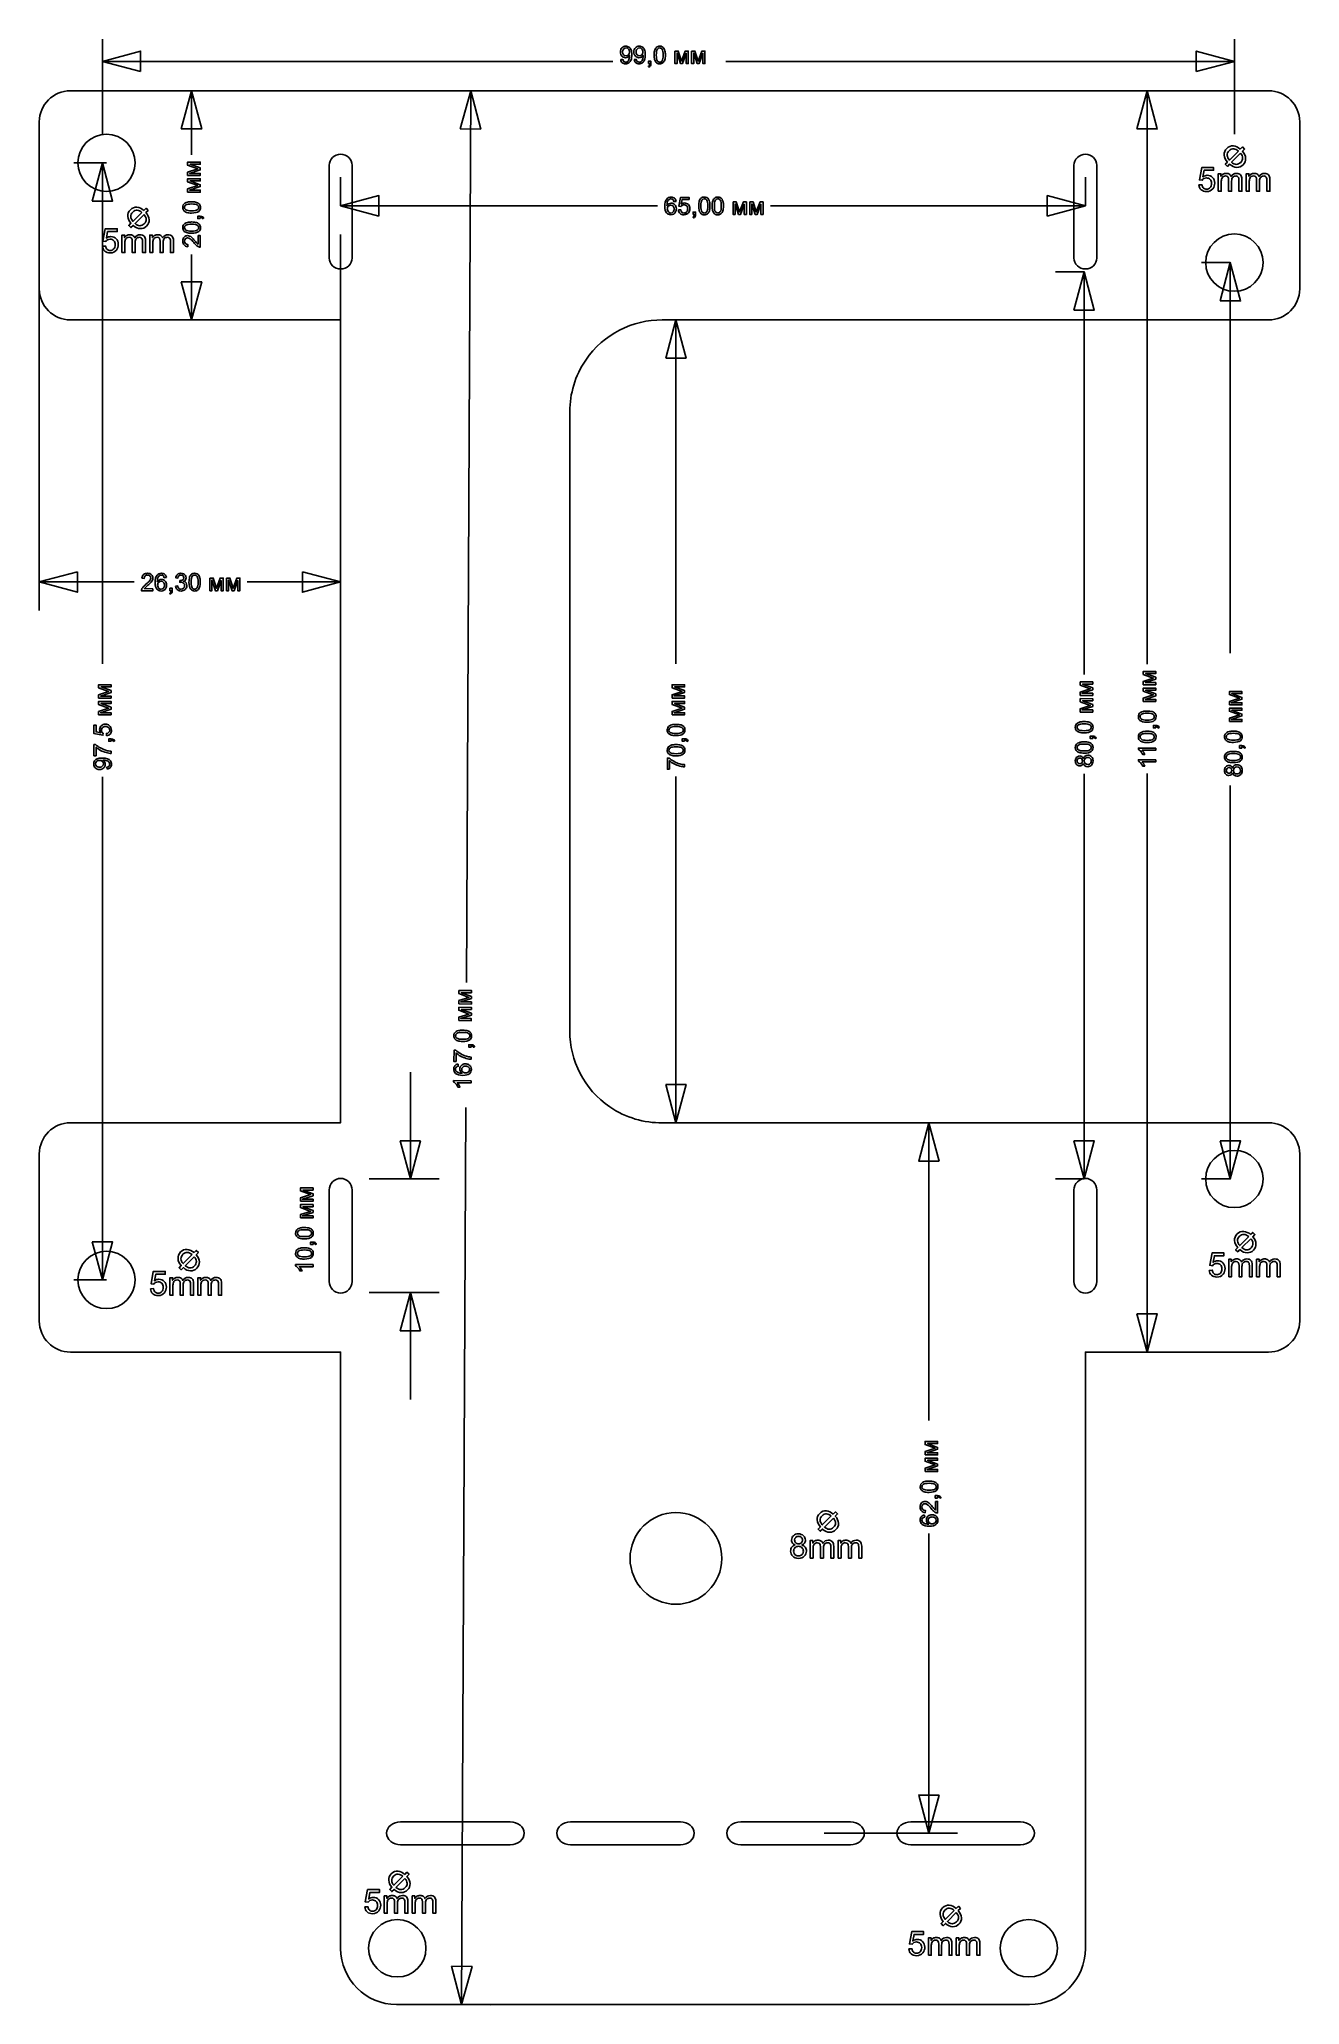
# Model space of a CAD drawing. Header units: centimetres. Extents: x -5.6 to 5.4, y -8.3 to 8.9.
import ezdxf

# ---------------------------------------------------------------- set-up
doc = ezdxf.new("R2010")
doc.units = ezdxf.units.CM
doc.header["$MEASUREMENT"] = 0
doc.layers.add('layer 1', color=7, linetype='Continuous')

msp = doc.modelspace()

# ---------------------------------------------------------------- linework, layer by layer
at = {"layer": 'layer 1', "color": 155, "lineweight": 25}
for points in [[(-5.00509, 8.02839), (-5.00509, 8.02839), (-5.00509, 8.85612), (-5.00509, 8.85612)], [(4.87384, 8.02839), (4.87384, 8.02839), (4.87384, 8.85612), (4.87384, 8.85612)], [(-5.00509, 8.66347), (-5.00509, 8.66347), (-0.54936, 8.66347), (-0.54936, 8.66347)], [(0.43591, 8.66347), (0.43591, 8.66347), (4.87384, 8.66347), (4.87384, 8.66347)], [(-4.22793, 8.40775), (-4.22793, 8.40775), (-3.97793, 8.40775), (-3.97793, 8.40775)], [(-4.22793, 8.40775), (-4.22793, 8.40775), (-4.22793, 7.84903), (-4.22793, 7.84903)], [(-1.7912, 8.40728), (-1.7912, 8.40728), (-1.82819, 0.62666), (-1.82819, 0.62666)], [(-1.79121, 8.40729), (-1.79121, 8.40729), (-1.54121, 8.40611), (-1.54121, 8.40611)], [(4.11183, 8.40775), (4.11183, 8.40775), (3.86183, 8.40775), (3.86183, 8.40775)], [(4.11183, 8.40775), (4.11183, 8.40775), (4.11183, 3.40629), (4.11183, 3.40629)], [(-4.96932, 7.77839), (-4.96932, 7.77839), (-5.25509, 7.77839), (-5.25509, 7.77839)], [(-5.00509, 7.77839), (-5.00509, 7.77839), (-5.00509, 3.40716), (-5.00509, 3.40716)], [(-2.92604, 7.4039), (-2.92604, 7.4039), (-2.92604, 7.6539), (-2.92604, 7.6539)], [(3.57396, 7.4039), (3.57396, 7.4039), (3.57396, 7.6539), (3.57396, 7.6539)], [(-2.92604, 7.4039), (-2.92604, 7.4039), (-0.16106, 7.4039), (-0.16106, 7.4039)], [(0.82506, 7.4039), (0.82506, 7.4039), (3.57396, 7.4039), (3.57396, 7.4039)], [(-5.55604, 7.15391), (-5.55604, 7.15391), (-5.55606, 3.87188), (-5.55606, 3.87188)], [(-2.92606, 7.15389), (-2.92606, 7.15389), (-2.92608, 3.87186), (-2.92608, 3.87186)], [(-4.22793, 6.97871), (-4.22793, 6.97871), (-4.22793, 6.40775), (-4.22793, 6.40775)], [(4.83826, 6.90775), (4.83826, 6.90775), (4.58826, 6.90775), (4.58826, 6.90775)], [(4.83826, 6.90775), (4.83826, 6.90775), (4.83826, 3.50155), (4.83826, 3.50155)], [(3.56162, 6.82775), (3.56162, 6.82775), (3.31162, 6.82775), (3.31162, 6.82775)], [(3.56162, 6.82775), (3.56162, 6.82775), (3.56162, 3.31384), (3.56162, 3.31384)], [(-4.22793, 6.40775), (-4.22793, 6.40775), (-3.97793, 6.40775), (-3.97793, 6.40775)], [(0, 6.40774), (0, 6.40774), (0, 6.40774), (0, 6.40774)], [(0, 6.40774), (0, 6.40774), (0, 3.40769), (0, 3.40769)], [(-4.72896, 4.12186), (-4.72896, 4.12186), (-5.55606, 4.12187), (-5.55606, 4.12187)], [(-2.92608, 4.12185), (-2.92608, 4.12185), (-3.74092, 4.12186), (-3.74092, 4.12186)], [(-5.00509, 2.42189), (-5.00509, 2.42189), (-5.00509, -1.96712), (-5.00509, -1.96712)], [(0, 2.42348), (0, 2.42348), (0, -0.59648), (0, -0.59648)], [(3.56161, 2.44735), (3.56161, 2.44735), (3.56161, -1.08648), (3.56161, -1.08648)], [(4.11183, 2.45069), (4.11183, 2.45069), (4.11183, -2.59648), (4.11183, -2.59648)], [(4.83826, 2.34623), (4.83826, 2.34623), (4.83826, -1.08648), (4.83826, -1.08648)], [(-2.31714, -1.08648), (-2.31714, -1.08648), (-2.31714, -0.15321), (-2.31714, -0.15321)], [(-1.83337, -0.46235), (-1.83337, -0.46235), (-1.87058, -8.28869), (-1.87058, -8.28869)], [(0, -0.59648), (0, -0.59648), (0, -0.59648), (0, -0.59648)], [(1.29422, -0.59648), (1.29422, -0.59648), (2.45804, -0.59648), (2.45804, -0.59648)], [(2.20804, -3.19427), (2.20804, -3.19427), (2.20804, -0.59648), (2.20804, -0.59648)], [(-2.67603, -1.08648), (-2.67603, -1.08648), (-2.06714, -1.08648), (-2.06714, -1.08648)], [(3.56161, -1.08648), (3.56161, -1.08648), (3.31161, -1.08648), (3.31161, -1.08648)], [(4.83826, -1.08648), (4.83826, -1.08648), (4.58826, -1.08648), (4.58826, -1.08648)], [(-4.96932, -1.96712), (-4.96932, -1.96712), (-5.25509, -1.96712), (-5.25509, -1.96712)], [(-2.67603, -2.07648), (-2.67603, -2.07648), (-2.06714, -2.07648), (-2.06714, -2.07648)], [(-2.31714, -3.00975), (-2.31714, -3.00975), (-2.31714, -2.07648), (-2.31714, -2.07648)], [(4.11183, -2.59648), (4.11183, -2.59648), (3.86183, -2.59648), (3.86183, -2.59648)], [(2.20804, -6.79427), (2.20804, -6.79427), (2.20804, -4.18039), (2.20804, -4.18039)], [(1.29422, -6.79427), (1.29422, -6.79427), (2.45804, -6.79427), (2.45804, -6.79427)], [(-1.87059, -8.28868), (-1.87059, -8.28868), (-1.62059, -8.28986), (-1.62059, -8.28986)]]:
    msp.add_open_spline(points, degree=3, dxfattribs=at)
for points in [[(-4.67177, 8.57415), (-4.67177, 8.57415), (-5.00509, 8.66347), (-5.00509, 8.66347), (-5.00509, 8.66347), (-5.00509, 8.66347), (-4.67177, 8.75278), (-4.67177, 8.75278), (-4.67177, 8.75278), (-4.67177, 8.75278), (-4.67177, 8.57415), (-4.67177, 8.57415)], [(4.54052, 8.57415), (4.54052, 8.57415), (4.87384, 8.66347), (4.87384, 8.66347), (4.87384, 8.66347), (4.87384, 8.66347), (4.54052, 8.75278), (4.54052, 8.75278), (4.54052, 8.75278), (4.54052, 8.75278), (4.54052, 8.57415), (4.54052, 8.57415)], [(-4.31724, 8.07443), (-4.31724, 8.07443), (-4.22793, 8.40775), (-4.22793, 8.40775), (-4.22793, 8.40775), (-4.22793, 8.40775), (-4.13861, 8.07443), (-4.13861, 8.07443), (-4.13861, 8.07443), (-4.13861, 8.07443), (-4.31724, 8.07443), (-4.31724, 8.07443)], [(-1.88209, 8.07439), (-1.88209, 8.07439), (-1.7912, 8.40728), (-1.7912, 8.40728), (-1.7912, 8.40728), (-1.7912, 8.40728), (-1.70347, 8.07354), (-1.70347, 8.07354), (-1.70347, 8.07354), (-1.70347, 8.07354), (-1.88209, 8.07439), (-1.88209, 8.07439)], [(4.02251, 8.07443), (4.02251, 8.07443), (4.11183, 8.40775), (4.11183, 8.40775), (4.11183, 8.40775), (4.11183, 8.40775), (4.20114, 8.07443), (4.20114, 8.07443), (4.20114, 8.07443), (4.20114, 8.07443), (4.02251, 8.07443), (4.02251, 8.07443)], [(-5.0944, 7.44507), (-5.0944, 7.44507), (-5.00509, 7.77839), (-5.00509, 7.77839), (-5.00509, 7.77839), (-5.00509, 7.77839), (-4.91577, 7.44507), (-4.91577, 7.44507), (-4.91577, 7.44507), (-4.91577, 7.44507), (-5.0944, 7.44507), (-5.0944, 7.44507)], [(-2.59272, 7.31458), (-2.59272, 7.31458), (-2.92604, 7.4039), (-2.92604, 7.4039), (-2.92604, 7.4039), (-2.92604, 7.4039), (-2.59272, 7.49321), (-2.59272, 7.49321), (-2.59272, 7.49321), (-2.59272, 7.49321), (-2.59272, 7.31458), (-2.59272, 7.31458)], [(3.24064, 7.31458), (3.24064, 7.31458), (3.57396, 7.4039), (3.57396, 7.4039), (3.57396, 7.4039), (3.57396, 7.4039), (3.24064, 7.49321), (3.24064, 7.49321), (3.24064, 7.49321), (3.24064, 7.49321), (3.24064, 7.31458), (3.24064, 7.31458)], [(4.74894, 6.57443), (4.74894, 6.57443), (4.83826, 6.90775), (4.83826, 6.90775), (4.83826, 6.90775), (4.83826, 6.90775), (4.92757, 6.57443), (4.92757, 6.57443), (4.92757, 6.57443), (4.92757, 6.57443), (4.74894, 6.57443), (4.74894, 6.57443)], [(-4.31723, 6.74106), (-4.31723, 6.74106), (-4.22793, 6.40775), (-4.22793, 6.40775), (-4.22793, 6.40775), (-4.22793, 6.40775), (-4.13861, 6.74106), (-4.13861, 6.74106), (-4.13861, 6.74106), (-4.13861, 6.74106), (-4.31723, 6.74106), (-4.31723, 6.74106)], [(3.4723, 6.49443), (3.4723, 6.49443), (3.56162, 6.82775), (3.56162, 6.82775), (3.56162, 6.82775), (3.56162, 6.82775), (3.65093, 6.49443), (3.65093, 6.49443), (3.65093, 6.49443), (3.65093, 6.49443), (3.4723, 6.49443), (3.4723, 6.49443)], [(-0.08931, 6.07442), (-0.08931, 6.07442), (0, 6.40774), (0, 6.40774), (0, 6.40774), (0, 6.40774), (0.08931, 6.07442), (0.08931, 6.07442), (0.08931, 6.07442), (0.08931, 6.07442), (-0.08931, 6.07442), (-0.08931, 6.07442)], [(-5.22274, 4.21117), (-5.22274, 4.21117), (-5.55606, 4.12187), (-5.55606, 4.12187), (-5.55606, 4.12187), (-5.55606, 4.12187), (-5.22274, 4.03255), (-5.22274, 4.03255), (-5.22274, 4.03255), (-5.22274, 4.03255), (-5.22274, 4.21117), (-5.22274, 4.21117)], [(-3.25939, 4.21116), (-3.25939, 4.21116), (-2.92608, 4.12185), (-2.92608, 4.12185), (-2.92608, 4.12185), (-2.92608, 4.12185), (-3.25939, 4.03254), (-3.25939, 4.03254), (-3.25939, 4.03254), (-3.25939, 4.03254), (-3.25939, 4.21116), (-3.25939, 4.21116)], [(-0.0893, -0.26316), (-0.0893, -0.26316), (0, -0.59648), (0, -0.59648), (0, -0.59648), (0, -0.59648), (0.08931, -0.26316), (0.08931, -0.26316), (0.08931, -0.26316), (0.08931, -0.26316), (-0.0893, -0.26316), (-0.0893, -0.26316)], [(2.29735, -0.92979), (2.29735, -0.92979), (2.20804, -0.59648), (2.20804, -0.59648), (2.20804, -0.59648), (2.20804, -0.59648), (2.11872, -0.92979), (2.11872, -0.92979), (2.11872, -0.92979), (2.11872, -0.92979), (2.29735, -0.92979), (2.29735, -0.92979)], [(-2.22782, -0.75316), (-2.22782, -0.75316), (-2.31714, -1.08648), (-2.31714, -1.08648), (-2.31714, -1.08648), (-2.31714, -1.08648), (-2.40645, -0.75316), (-2.40645, -0.75316), (-2.40645, -0.75316), (-2.40645, -0.75316), (-2.22782, -0.75316), (-2.22782, -0.75316)], [(3.4723, -0.75316), (3.4723, -0.75316), (3.56161, -1.08648), (3.56161, -1.08648), (3.56161, -1.08648), (3.56161, -1.08648), (3.65092, -0.75316), (3.65092, -0.75316), (3.65092, -0.75316), (3.65092, -0.75316), (3.4723, -0.75316), (3.4723, -0.75316)], [(4.74895, -0.75316), (4.74895, -0.75316), (4.83826, -1.08648), (4.83826, -1.08648), (4.83826, -1.08648), (4.83826, -1.08648), (4.92757, -0.75316), (4.92757, -0.75316), (4.92757, -0.75316), (4.92757, -0.75316), (4.74895, -0.75316), (4.74895, -0.75316)], [(-5.09439, -1.6338), (-5.09439, -1.6338), (-5.00509, -1.96712), (-5.00509, -1.96712), (-5.00509, -1.96712), (-5.00509, -1.96712), (-4.91577, -1.6338), (-4.91577, -1.6338), (-4.91577, -1.6338), (-4.91577, -1.6338), (-5.09439, -1.6338), (-5.09439, -1.6338)], [(-2.22782, -2.40979), (-2.22782, -2.40979), (-2.31714, -2.07648), (-2.31714, -2.07648), (-2.31714, -2.07648), (-2.31714, -2.07648), (-2.40645, -2.40979), (-2.40645, -2.40979), (-2.40645, -2.40979), (-2.40645, -2.40979), (-2.22782, -2.40979), (-2.22782, -2.40979)], [(4.02252, -2.26316), (4.02252, -2.26316), (4.11183, -2.59648), (4.11183, -2.59648), (4.11183, -2.59648), (4.11183, -2.59648), (4.20114, -2.26316), (4.20114, -2.26316), (4.20114, -2.26316), (4.20114, -2.26316), (4.02252, -2.26316), (4.02252, -2.26316)], [(2.29735, -6.46095), (2.29735, -6.46095), (2.20804, -6.79427), (2.20804, -6.79427), (2.20804, -6.79427), (2.20804, -6.79427), (2.11872, -6.46095), (2.11872, -6.46095), (2.11872, -6.46095), (2.11872, -6.46095), (2.29735, -6.46095), (2.29735, -6.46095)], [(-1.9583, -7.95495), (-1.9583, -7.95495), (-1.87058, -8.28869), (-1.87058, -8.28869), (-1.87058, -8.28869), (-1.87058, -8.28869), (-1.77968, -7.9558), (-1.77968, -7.9558), (-1.77968, -7.9558), (-1.77968, -7.9558), (-1.9583, -7.95495), (-1.9583, -7.95495)]]:
    msp.add_open_spline(points, degree=3, knots=[0, 0, 0, 0, 0.25, 0.25, 0.25, 0.25, 0.5, 0.5, 0.5, 0.5, 1, 1, 1, 1], dxfattribs=at)
at = {"layer": 'layer 1', "color": 250}
for points, knots in [([(-0.48205, 8.67927), (-0.48205, 8.67927), (-0.46427, 8.68075), (-0.46427, 8.68075), (-0.46427, 8.68075), (-0.46275, 8.67235), (-0.45986, 8.66628), (-0.45559, 8.66251), (-0.45559, 8.66251), (-0.45132, 8.65873), (-0.44585, 8.65683), (-0.43915, 8.65683), (-0.43915, 8.65683), (-0.43344, 8.65683), (-0.42843, 8.65813), (-0.42409, 8.66078), (-0.42409, 8.66078), (-0.41975, 8.66339), (-0.41622, 8.66688), (-0.41351, 8.67129), (-0.41351, 8.67129), (-0.41079, 8.67567), (-0.4085, 8.68159), (-0.40663, 8.68904), (-0.40663, 8.68904), (-0.40476, 8.69648), (-0.40384, 8.70407), (-0.40384, 8.71179), (-0.40384, 8.71179), (-0.40384, 8.7126), (-0.40388, 8.71387), (-0.40395, 8.71553), (-0.40395, 8.71553), (-0.40765, 8.7096), (-0.41273, 8.70477), (-0.41915, 8.7011), (-0.41915, 8.7011), (-0.42557, 8.6974), (-0.43256, 8.69556), (-0.44003, 8.69556), (-0.44003, 8.69556), (-0.45256, 8.69556), (-0.46314, 8.70011), (-0.47182, 8.70922), (-0.47182, 8.70922), (-0.48046, 8.71828), (-0.4848, 8.73028), (-0.4848, 8.74516), (-0.4848, 8.74516), (-0.4848, 8.76054), (-0.48028, 8.77289), (-0.47122, 8.78227), (-0.47122, 8.78227), (-0.46219, 8.79162), (-0.45086, 8.79631), (-0.43721, 8.79631), (-0.43721, 8.79631), (-0.42741, 8.79631), (-0.41841, 8.79367), (-0.41023, 8.78834), (-0.41023, 8.78834), (-0.40208, 8.78305), (-0.3959, 8.7755), (-0.39167, 8.76566), (-0.39167, 8.76566), (-0.38744, 8.75585), (-0.38532, 8.74163), (-0.38532, 8.72304), (-0.38532, 8.72304), (-0.38532, 8.70368), (-0.3874, 8.68826), (-0.3916, 8.6768), (-0.3916, 8.6768), (-0.3958, 8.6653), (-0.40208, 8.65658), (-0.41037, 8.65059), (-0.41037, 8.65059), (-0.41866, 8.64459), (-0.42836, 8.64159), (-0.43951, 8.64159), (-0.43951, 8.64159), (-0.45136, 8.64159), (-0.46102, 8.64487), (-0.46854, 8.65147), (-0.46854, 8.65147), (-0.47602, 8.65806), (-0.48053, 8.66734), (-0.48205, 8.67927)], [0, 0, 0, 0, 0.04347826, 0.04347826, 0.04347826, 0.04347826, 0.08695652, 0.08695652, 0.08695652, 0.08695652, 0.13043478, 0.13043478, 0.13043478, 0.13043478, 0.17391304, 0.17391304, 0.17391304, 0.17391304, 0.2173913, 0.2173913, 0.2173913, 0.2173913, 0.26086957, 0.26086957, 0.26086957, 0.26086957, 0.30434783, 0.30434783, 0.30434783, 0.30434783, 0.34782609, 0.34782609, 0.34782609, 0.34782609, 0.39130435, 0.39130435, 0.39130435, 0.39130435, 0.43478261, 0.43478261, 0.43478261, 0.43478261, 0.47826087, 0.47826087, 0.47826087, 0.47826087, 0.52173913, 0.52173913, 0.52173913, 0.52173913, 0.56521739, 0.56521739, 0.56521739, 0.56521739, 0.60869565, 0.60869565, 0.60869565, 0.60869565, 0.65217391, 0.65217391, 0.65217391, 0.65217391, 0.69565217, 0.69565217, 0.69565217, 0.69565217, 0.73913043, 0.73913043, 0.73913043, 0.73913043, 0.7826087, 0.7826087, 0.7826087, 0.7826087, 0.82608696, 0.82608696, 0.82608696, 0.82608696, 0.86956522, 0.86956522, 0.86956522, 0.86956522, 0.91304348, 0.91304348, 0.91304348, 0.91304348, 1, 1, 1, 1]), ([(-0.40606, 8.74611), (-0.40606, 8.75677), (-0.40888, 8.76523), (-0.41453, 8.77148), (-0.41453, 8.77148), (-0.42014, 8.77772), (-0.42698, 8.78086), (-0.43502, 8.78086), (-0.43502, 8.78086), (-0.44335, 8.78086), (-0.45055, 8.77751), (-0.45661, 8.77077), (-0.45661, 8.77077), (-0.46272, 8.76404), (-0.46575, 8.75529), (-0.46575, 8.74456), (-0.46575, 8.74456), (-0.46575, 8.73493), (-0.46286, 8.7271), (-0.45711, 8.7211), (-0.45711, 8.7211), (-0.45132, 8.71507), (-0.44413, 8.71207), (-0.43555, 8.71207), (-0.43555, 8.71207), (-0.42695, 8.71207), (-0.41989, 8.71507), (-0.41435, 8.7211), (-0.41435, 8.7211), (-0.40881, 8.7271), (-0.40606, 8.73546), (-0.40606, 8.74611)], [0, 0, 0, 0, 0.11111111, 0.11111111, 0.11111111, 0.11111111, 0.22222222, 0.22222222, 0.22222222, 0.22222222, 0.33333333, 0.33333333, 0.33333333, 0.33333333, 0.44444444, 0.44444444, 0.44444444, 0.44444444, 0.55555556, 0.55555556, 0.55555556, 0.55555556, 0.66666667, 0.66666667, 0.66666667, 0.66666667, 0.77777778, 0.77777778, 0.77777778, 0.77777778, 1, 1, 1, 1]), ([(-0.36433, 8.67927), (-0.36433, 8.67927), (-0.34655, 8.68075), (-0.34655, 8.68075), (-0.34655, 8.68075), (-0.34503, 8.67235), (-0.34214, 8.66628), (-0.33787, 8.66251), (-0.33787, 8.66251), (-0.3336, 8.65873), (-0.32813, 8.65683), (-0.32143, 8.65683), (-0.32143, 8.65683), (-0.31572, 8.65683), (-0.31071, 8.65813), (-0.30637, 8.66078), (-0.30637, 8.66078), (-0.30203, 8.66339), (-0.2985, 8.66688), (-0.29579, 8.67129), (-0.29579, 8.67129), (-0.29307, 8.67567), (-0.29078, 8.68159), (-0.28891, 8.68904), (-0.28891, 8.68904), (-0.28704, 8.69648), (-0.28612, 8.70407), (-0.28612, 8.71179), (-0.28612, 8.71179), (-0.28612, 8.7126), (-0.28616, 8.71387), (-0.28623, 8.71553), (-0.28623, 8.71553), (-0.28993, 8.7096), (-0.29501, 8.70477), (-0.30143, 8.7011), (-0.30143, 8.7011), (-0.30785, 8.6974), (-0.31484, 8.69556), (-0.32231, 8.69556), (-0.32231, 8.69556), (-0.33484, 8.69556), (-0.34542, 8.70011), (-0.3541, 8.70922), (-0.3541, 8.70922), (-0.36274, 8.71828), (-0.36708, 8.73028), (-0.36708, 8.74516), (-0.36708, 8.74516), (-0.36708, 8.76054), (-0.36256, 8.77289), (-0.3535, 8.78227), (-0.3535, 8.78227), (-0.34447, 8.79162), (-0.33314, 8.79631), (-0.31949, 8.79631), (-0.31949, 8.79631), (-0.30969, 8.79631), (-0.30069, 8.79367), (-0.29251, 8.78834), (-0.29251, 8.78834), (-0.28436, 8.78305), (-0.27818, 8.7755), (-0.27395, 8.76566), (-0.27395, 8.76566), (-0.26972, 8.75585), (-0.2676, 8.74163), (-0.2676, 8.72304), (-0.2676, 8.72304), (-0.2676, 8.70368), (-0.26968, 8.68826), (-0.27388, 8.6768), (-0.27388, 8.6768), (-0.27808, 8.6653), (-0.28436, 8.65658), (-0.29265, 8.65059), (-0.29265, 8.65059), (-0.30094, 8.64459), (-0.31064, 8.64159), (-0.32179, 8.64159), (-0.32179, 8.64159), (-0.33364, 8.64159), (-0.3433, 8.64487), (-0.35082, 8.65147), (-0.35082, 8.65147), (-0.3583, 8.65806), (-0.36281, 8.66734), (-0.36433, 8.67927)], [0, 0, 0, 0, 0.04347826, 0.04347826, 0.04347826, 0.04347826, 0.08695652, 0.08695652, 0.08695652, 0.08695652, 0.13043478, 0.13043478, 0.13043478, 0.13043478, 0.17391304, 0.17391304, 0.17391304, 0.17391304, 0.2173913, 0.2173913, 0.2173913, 0.2173913, 0.26086957, 0.26086957, 0.26086957, 0.26086957, 0.30434783, 0.30434783, 0.30434783, 0.30434783, 0.34782609, 0.34782609, 0.34782609, 0.34782609, 0.39130435, 0.39130435, 0.39130435, 0.39130435, 0.43478261, 0.43478261, 0.43478261, 0.43478261, 0.47826087, 0.47826087, 0.47826087, 0.47826087, 0.52173913, 0.52173913, 0.52173913, 0.52173913, 0.56521739, 0.56521739, 0.56521739, 0.56521739, 0.60869565, 0.60869565, 0.60869565, 0.60869565, 0.65217391, 0.65217391, 0.65217391, 0.65217391, 0.69565217, 0.69565217, 0.69565217, 0.69565217, 0.73913043, 0.73913043, 0.73913043, 0.73913043, 0.7826087, 0.7826087, 0.7826087, 0.7826087, 0.82608696, 0.82608696, 0.82608696, 0.82608696, 0.86956522, 0.86956522, 0.86956522, 0.86956522, 0.91304348, 0.91304348, 0.91304348, 0.91304348, 1, 1, 1, 1]), ([(-0.28834, 8.74611), (-0.28834, 8.75677), (-0.29116, 8.76523), (-0.29681, 8.77148), (-0.29681, 8.77148), (-0.30242, 8.77772), (-0.30926, 8.78086), (-0.3173, 8.78086), (-0.3173, 8.78086), (-0.32563, 8.78086), (-0.33283, 8.77751), (-0.33889, 8.77077), (-0.33889, 8.77077), (-0.345, 8.76404), (-0.34803, 8.75529), (-0.34803, 8.74456), (-0.34803, 8.74456), (-0.34803, 8.73493), (-0.34514, 8.7271), (-0.33939, 8.7211), (-0.33939, 8.7211), (-0.3336, 8.71507), (-0.32641, 8.71207), (-0.31783, 8.71207), (-0.31783, 8.71207), (-0.30923, 8.71207), (-0.30217, 8.71507), (-0.29663, 8.7211), (-0.29663, 8.7211), (-0.29109, 8.7271), (-0.28834, 8.73546), (-0.28834, 8.74611)], [0, 0, 0, 0, 0.11111111, 0.11111111, 0.11111111, 0.11111111, 0.22222222, 0.22222222, 0.22222222, 0.22222222, 0.33333333, 0.33333333, 0.33333333, 0.33333333, 0.44444444, 0.44444444, 0.44444444, 0.44444444, 0.55555556, 0.55555556, 0.55555556, 0.55555556, 0.66666667, 0.66666667, 0.66666667, 0.66666667, 0.77777778, 0.77777778, 0.77777778, 0.77777778, 1, 1, 1, 1]), ([(-0.19055, 8.71892), (-0.19055, 8.7368), (-0.18872, 8.75127), (-0.18505, 8.7622), (-0.18505, 8.7622), (-0.18134, 8.77317), (-0.17588, 8.7816), (-0.16861, 8.78749), (-0.16861, 8.78749), (-0.16138, 8.79339), (-0.15224, 8.79631), (-0.14123, 8.79631), (-0.14123, 8.79631), (-0.13312, 8.79631), (-0.12599, 8.79469), (-0.11982, 8.79141), (-0.11982, 8.79141), (-0.11368, 8.78813), (-0.1086, 8.7834), (-0.10465, 8.77723), (-0.10465, 8.77723), (-0.1007, 8.77109), (-0.0976, 8.76358), (-0.09534, 8.75472), (-0.09534, 8.75472), (-0.09305, 8.74587), (-0.09192, 8.73391), (-0.09192, 8.71892), (-0.09192, 8.71892), (-0.09192, 8.70114), (-0.09375, 8.68674), (-0.09738, 8.67581), (-0.09738, 8.67581), (-0.10102, 8.66484), (-0.10649, 8.65641), (-0.11375, 8.65048), (-0.11375, 8.65048), (-0.12098, 8.64455), (-0.13016, 8.64159), (-0.14123, 8.64159), (-0.14123, 8.64159), (-0.1558, 8.64159), (-0.16727, 8.64678), (-0.17559, 8.65718), (-0.17559, 8.65718), (-0.18558, 8.66988), (-0.19055, 8.69045), (-0.19055, 8.71892)], [0, 0, 0, 0, 0.07692308, 0.07692308, 0.07692308, 0.07692308, 0.15384615, 0.15384615, 0.15384615, 0.15384615, 0.23076923, 0.23076923, 0.23076923, 0.23076923, 0.30769231, 0.30769231, 0.30769231, 0.30769231, 0.38461538, 0.38461538, 0.38461538, 0.38461538, 0.46153846, 0.46153846, 0.46153846, 0.46153846, 0.53846154, 0.53846154, 0.53846154, 0.53846154, 0.61538462, 0.61538462, 0.61538462, 0.61538462, 0.69230769, 0.69230769, 0.69230769, 0.69230769, 0.76923077, 0.76923077, 0.76923077, 0.76923077, 0.84615385, 0.84615385, 0.84615385, 0.84615385, 1, 1, 1, 1]), ([(-0.1715, 8.71885), (-0.1715, 8.69391), (-0.16861, 8.67733), (-0.16279, 8.66914), (-0.16279, 8.66914), (-0.15697, 8.66092), (-0.14977, 8.65683), (-0.14123, 8.65683), (-0.14123, 8.65683), (-0.1327, 8.65683), (-0.1255, 8.66096), (-0.11968, 8.66918), (-0.11968, 8.66918), (-0.11386, 8.67743), (-0.11097, 8.69398), (-0.11097, 8.71885), (-0.11097, 8.71885), (-0.11097, 8.74379), (-0.11386, 8.76037), (-0.11968, 8.76855), (-0.11968, 8.76855), (-0.12546, 8.77677), (-0.13273, 8.78086), (-0.14145, 8.78086), (-0.14145, 8.78086), (-0.14998, 8.78086), (-0.15683, 8.77723), (-0.16194, 8.77), (-0.16194, 8.77), (-0.16833, 8.76079), (-0.1715, 8.74372), (-0.1715, 8.71885)], [0, 0, 0, 0, 0.11111111, 0.11111111, 0.11111111, 0.11111111, 0.22222222, 0.22222222, 0.22222222, 0.22222222, 0.33333333, 0.33333333, 0.33333333, 0.33333333, 0.44444444, 0.44444444, 0.44444444, 0.44444444, 0.55555556, 0.55555556, 0.55555556, 0.55555556, 0.66666667, 0.66666667, 0.66666667, 0.66666667, 0.77777778, 0.77777778, 0.77777778, 0.77777778, 1, 1, 1, 1]), ([(-0.00831, 8.75398), (-0.00831, 8.75398), (0.02034, 8.75398), (0.02034, 8.75398), (0.02034, 8.75398), (0.02034, 8.75398), (0.04937, 8.66607), (0.04937, 8.66607), (0.04937, 8.66607), (0.04937, 8.66607), (0.08151, 8.75398), (0.08151, 8.75398), (0.08151, 8.75398), (0.08151, 8.75398), (0.10811, 8.75398), (0.10811, 8.75398), (0.10811, 8.75398), (0.10811, 8.75398), (0.10811, 8.64413), (0.10811, 8.64413), (0.10811, 8.64413), (0.10811, 8.64413), (0.08948, 8.64413), (0.08948, 8.64413), (0.08948, 8.64413), (0.08948, 8.64413), (0.08948, 8.73257), (0.08948, 8.73257), (0.08948, 8.73257), (0.08948, 8.73257), (0.05713, 8.64413), (0.05713, 8.64413), (0.05713, 8.64413), (0.05713, 8.64413), (0.04048, 8.64413), (0.04048, 8.64413), (0.04048, 8.64413), (0.04048, 8.64413), (0.0099, 8.7368), (0.0099, 8.7368), (0.0099, 8.7368), (0.0099, 8.7368), (0.0099, 8.64413), (0.0099, 8.64413), (0.0099, 8.64413), (0.0099, 8.64413), (-0.00831, 8.64413), (-0.00831, 8.64413), (-0.00831, 8.64413), (-0.00831, 8.64413), (-0.00831, 8.75398), (-0.00831, 8.75398)], [0, 0, 0, 0, 0.07142857, 0.07142857, 0.07142857, 0.07142857, 0.14285714, 0.14285714, 0.14285714, 0.14285714, 0.21428571, 0.21428571, 0.21428571, 0.21428571, 0.28571429, 0.28571429, 0.28571429, 0.28571429, 0.35714286, 0.35714286, 0.35714286, 0.35714286, 0.42857143, 0.42857143, 0.42857143, 0.42857143, 0.5, 0.5, 0.5, 0.5, 0.57142857, 0.57142857, 0.57142857, 0.57142857, 0.64285714, 0.64285714, 0.64285714, 0.64285714, 0.71428571, 0.71428571, 0.71428571, 0.71428571, 0.78571429, 0.78571429, 0.78571429, 0.78571429, 0.85714286, 0.85714286, 0.85714286, 0.85714286, 1, 1, 1, 1]), ([(0.13721, 8.75398), (0.13721, 8.75398), (0.16586, 8.75398), (0.16586, 8.75398), (0.16586, 8.75398), (0.16586, 8.75398), (0.19489, 8.66607), (0.19489, 8.66607), (0.19489, 8.66607), (0.19489, 8.66607), (0.22703, 8.75398), (0.22703, 8.75398), (0.22703, 8.75398), (0.22703, 8.75398), (0.25363, 8.75398), (0.25363, 8.75398), (0.25363, 8.75398), (0.25363, 8.75398), (0.25363, 8.64413), (0.25363, 8.64413), (0.25363, 8.64413), (0.25363, 8.64413), (0.235, 8.64413), (0.235, 8.64413), (0.235, 8.64413), (0.235, 8.64413), (0.235, 8.73257), (0.235, 8.73257), (0.235, 8.73257), (0.235, 8.73257), (0.20265, 8.64413), (0.20265, 8.64413), (0.20265, 8.64413), (0.20265, 8.64413), (0.186, 8.64413), (0.186, 8.64413), (0.186, 8.64413), (0.186, 8.64413), (0.15542, 8.7368), (0.15542, 8.7368), (0.15542, 8.7368), (0.15542, 8.7368), (0.15542, 8.64413), (0.15542, 8.64413), (0.15542, 8.64413), (0.15542, 8.64413), (0.13721, 8.64413), (0.13721, 8.64413), (0.13721, 8.64413), (0.13721, 8.64413), (0.13721, 8.75398), (0.13721, 8.75398)], [0, 0, 0, 0, 0.07142857, 0.07142857, 0.07142857, 0.07142857, 0.14285714, 0.14285714, 0.14285714, 0.14285714, 0.21428571, 0.21428571, 0.21428571, 0.21428571, 0.28571429, 0.28571429, 0.28571429, 0.28571429, 0.35714286, 0.35714286, 0.35714286, 0.35714286, 0.42857143, 0.42857143, 0.42857143, 0.42857143, 0.5, 0.5, 0.5, 0.5, 0.57142857, 0.57142857, 0.57142857, 0.57142857, 0.64285714, 0.64285714, 0.64285714, 0.64285714, 0.71428571, 0.71428571, 0.71428571, 0.71428571, 0.78571429, 0.78571429, 0.78571429, 0.78571429, 0.85714286, 0.85714286, 0.85714286, 0.85714286, 1, 1, 1, 1]), ([(-0.23941, 8.64413), (-0.23941, 8.64413), (-0.23941, 8.6653), (-0.23941, 8.6653), (-0.23941, 8.6653), (-0.23941, 8.6653), (-0.21825, 8.6653), (-0.21825, 8.6653), (-0.21825, 8.6653), (-0.21825, 8.6653), (-0.21825, 8.64413), (-0.21825, 8.64413), (-0.21825, 8.64413), (-0.21825, 8.63633), (-0.21962, 8.63002), (-0.22241, 8.62522), (-0.22241, 8.62522), (-0.22516, 8.62042), (-0.22957, 8.61668), (-0.2356, 8.61407), (-0.2356, 8.61407), (-0.2356, 8.61407), (-0.24068, 8.62212), (-0.24068, 8.62212), (-0.24068, 8.62212), (-0.23673, 8.62385), (-0.23384, 8.62639), (-0.232, 8.6297), (-0.232, 8.6297), (-0.23013, 8.63305), (-0.22908, 8.63785), (-0.22886, 8.64413), (-0.22886, 8.64413), (-0.22886, 8.64413), (-0.23941, 8.64413), (-0.23941, 8.64413)], [0, 0, 0, 0, 0.1, 0.1, 0.1, 0.1, 0.2, 0.2, 0.2, 0.2, 0.3, 0.3, 0.3, 0.3, 0.4, 0.4, 0.4, 0.4, 0.5, 0.5, 0.5, 0.5, 0.6, 0.6, 0.6, 0.6, 0.7, 0.7, 0.7, 0.7, 0.8, 0.8, 0.8, 0.8, 1, 1, 1, 1]), ([(4.92536, 7.89787), (4.92536, 7.89787), (4.94454, 7.917), (4.94454, 7.917), (4.94454, 7.917), (4.94454, 7.917), (4.96303, 7.89846), (4.96303, 7.89846), (4.96303, 7.89846), (4.96303, 7.89846), (4.9439, 7.87932), (4.9439, 7.87932), (4.9439, 7.87932), (4.9619, 7.85931), (4.97119, 7.83855), (4.97179, 7.81711), (4.97179, 7.81711), (4.97233, 7.79572), (4.9649, 7.77728), (4.94941, 7.76178), (4.94941, 7.76178), (4.93426, 7.74664), (4.91606, 7.73906), (4.89482, 7.73916), (4.89482, 7.73916), (4.87351, 7.7392), (4.85252, 7.74855), (4.83176, 7.76714), (4.83176, 7.76714), (4.83176, 7.76714), (4.81248, 7.74791), (4.81248, 7.74791), (4.81248, 7.74791), (4.81248, 7.74791), (4.79394, 7.76645), (4.79394, 7.76645), (4.79394, 7.76645), (4.79394, 7.76645), (4.81322, 7.78568), (4.81322, 7.78568), (4.81322, 7.78568), (4.79621, 7.80403), (4.78691, 7.82414), (4.78524, 7.84598), (4.78524, 7.84598), (4.78356, 7.86782), (4.79104, 7.887), (4.80761, 7.90358), (4.80761, 7.90358), (4.82424, 7.9202), (4.84342, 7.92768), (4.86511, 7.92595), (4.86511, 7.92595), (4.88679, 7.92418), (4.90686, 7.91484), (4.92536, 7.89787)], [0, 0, 0, 0, 0.06666667, 0.06666667, 0.06666667, 0.06666667, 0.13333333, 0.13333333, 0.13333333, 0.13333333, 0.2, 0.2, 0.2, 0.2, 0.26666667, 0.26666667, 0.26666667, 0.26666667, 0.33333333, 0.33333333, 0.33333333, 0.33333333, 0.4, 0.4, 0.4, 0.4, 0.46666667, 0.46666667, 0.46666667, 0.46666667, 0.53333333, 0.53333333, 0.53333333, 0.53333333, 0.6, 0.6, 0.6, 0.6, 0.66666667, 0.66666667, 0.66666667, 0.66666667, 0.73333333, 0.73333333, 0.73333333, 0.73333333, 0.8, 0.8, 0.8, 0.8, 0.86666667, 0.86666667, 0.86666667, 0.86666667, 1, 1, 1, 1]), ([(4.90835, 7.88085), (4.89551, 7.8926), (4.88193, 7.8989), (4.86762, 7.89979), (4.86762, 7.89979), (4.85326, 7.90067), (4.84007, 7.89511), (4.82808, 7.88312), (4.82808, 7.88312), (4.81617, 7.87121), (4.81062, 7.85813), (4.8113, 7.84381), (4.8113, 7.84381), (4.81204, 7.8295), (4.81833, 7.81588), (4.83034, 7.8028), (4.83034, 7.8028), (4.83034, 7.8028), (4.90835, 7.88085), (4.90835, 7.88085)], [0, 0, 0, 0, 0.16666667, 0.16666667, 0.16666667, 0.16666667, 0.33333333, 0.33333333, 0.33333333, 0.33333333, 0.5, 0.5, 0.5, 0.5, 0.66666667, 0.66666667, 0.66666667, 0.66666667, 1, 1, 1, 1]), ([(-4.26169, 7.66805), (-4.26169, 7.66805), (-4.26169, 7.6967), (-4.26169, 7.6967), (-4.26169, 7.6967), (-4.26169, 7.6967), (-4.17378, 7.72573), (-4.17378, 7.72573), (-4.17378, 7.72573), (-4.17378, 7.72573), (-4.26169, 7.75787), (-4.26169, 7.75787), (-4.26169, 7.75787), (-4.26169, 7.75787), (-4.26169, 7.78447), (-4.26169, 7.78447), (-4.26169, 7.78447), (-4.26169, 7.78447), (-4.15184, 7.78447), (-4.15184, 7.78447), (-4.15184, 7.78447), (-4.15184, 7.78447), (-4.15184, 7.76584), (-4.15184, 7.76584), (-4.15184, 7.76584), (-4.15184, 7.76584), (-4.24028, 7.76584), (-4.24028, 7.76584), (-4.24028, 7.76584), (-4.24028, 7.76584), (-4.15184, 7.73349), (-4.15184, 7.73349), (-4.15184, 7.73349), (-4.15184, 7.73349), (-4.15184, 7.71684), (-4.15184, 7.71684), (-4.15184, 7.71684), (-4.15184, 7.71684), (-4.24451, 7.68626), (-4.24451, 7.68626), (-4.24451, 7.68626), (-4.24451, 7.68626), (-4.15184, 7.68626), (-4.15184, 7.68626), (-4.15184, 7.68626), (-4.15184, 7.68626), (-4.15184, 7.66805), (-4.15184, 7.66805), (-4.15184, 7.66805), (-4.15184, 7.66805), (-4.26169, 7.66805), (-4.26169, 7.66805)], [0, 0, 0, 0, 0.07142857, 0.07142857, 0.07142857, 0.07142857, 0.14285714, 0.14285714, 0.14285714, 0.14285714, 0.21428571, 0.21428571, 0.21428571, 0.21428571, 0.28571429, 0.28571429, 0.28571429, 0.28571429, 0.35714286, 0.35714286, 0.35714286, 0.35714286, 0.42857143, 0.42857143, 0.42857143, 0.42857143, 0.5, 0.5, 0.5, 0.5, 0.57142857, 0.57142857, 0.57142857, 0.57142857, 0.64285714, 0.64285714, 0.64285714, 0.64285714, 0.71428571, 0.71428571, 0.71428571, 0.71428571, 0.78571429, 0.78571429, 0.78571429, 0.78571429, 0.85714286, 0.85714286, 0.85714286, 0.85714286, 1, 1, 1, 1]), ([(4.56393, 7.58576), (4.56393, 7.58576), (4.59086, 7.58781), (4.59086, 7.58781), (4.59086, 7.58781), (4.59286, 7.57468), (4.5975, 7.56483), (4.60472, 7.55819), (4.60472, 7.55819), (4.61194, 7.5516), (4.62077, 7.54829), (4.63116, 7.54829), (4.63116, 7.54829), (4.6437, 7.54829), (4.65419, 7.55297), (4.66273, 7.56229), (4.66273, 7.56229), (4.67122, 7.57166), (4.67547, 7.58405), (4.67547, 7.59947), (4.67547, 7.59947), (4.67547, 7.61416), (4.67142, 7.62572), (4.66327, 7.63421), (4.66327, 7.63421), (4.65512, 7.6427), (4.64434, 7.64695), (4.63092, 7.64695), (4.63092, 7.64695), (4.62258, 7.64695), (4.61511, 7.64504), (4.60847, 7.64124), (4.60847, 7.64124), (4.60189, 7.63743), (4.59672, 7.6325), (4.59291, 7.62645), (4.59291, 7.62645), (4.59291, 7.62645), (4.56861, 7.62997), (4.56861, 7.62997), (4.56861, 7.62997), (4.56861, 7.62997), (4.58881, 7.7377), (4.58881, 7.7377), (4.58881, 7.7377), (4.58881, 7.7377), (4.69274, 7.7377), (4.69274, 7.7377), (4.69274, 7.7377), (4.69274, 7.7377), (4.69274, 7.71311), (4.69274, 7.71311), (4.69274, 7.71311), (4.69274, 7.71311), (4.60935, 7.71311), (4.60935, 7.71311), (4.60935, 7.71311), (4.60935, 7.71311), (4.59818, 7.65656), (4.59818, 7.65656), (4.59818, 7.65656), (4.61072, 7.66539), (4.62389, 7.66978), (4.63765, 7.66978), (4.63765, 7.66978), (4.6559, 7.66978), (4.67132, 7.66344), (4.68386, 7.65075), (4.68386, 7.65075), (4.6964, 7.63807), (4.70269, 7.62177), (4.70269, 7.60186), (4.70269, 7.60186), (4.70269, 7.58288), (4.69718, 7.56649), (4.68615, 7.55268), (4.68615, 7.55268), (4.67274, 7.5357), (4.65439, 7.52721), (4.63116, 7.52721), (4.63116, 7.52721), (4.61213, 7.52721), (4.59662, 7.53257), (4.58457, 7.54326), (4.58457, 7.54326), (4.57251, 7.55395), (4.56563, 7.5681), (4.56393, 7.58576)], [0, 0, 0, 0, 0.04347826, 0.04347826, 0.04347826, 0.04347826, 0.08695652, 0.08695652, 0.08695652, 0.08695652, 0.13043478, 0.13043478, 0.13043478, 0.13043478, 0.17391304, 0.17391304, 0.17391304, 0.17391304, 0.2173913, 0.2173913, 0.2173913, 0.2173913, 0.26086957, 0.26086957, 0.26086957, 0.26086957, 0.30434783, 0.30434783, 0.30434783, 0.30434783, 0.34782609, 0.34782609, 0.34782609, 0.34782609, 0.39130435, 0.39130435, 0.39130435, 0.39130435, 0.43478261, 0.43478261, 0.43478261, 0.43478261, 0.47826087, 0.47826087, 0.47826087, 0.47826087, 0.52173913, 0.52173913, 0.52173913, 0.52173913, 0.56521739, 0.56521739, 0.56521739, 0.56521739, 0.60869565, 0.60869565, 0.60869565, 0.60869565, 0.65217391, 0.65217391, 0.65217391, 0.65217391, 0.69565217, 0.69565217, 0.69565217, 0.69565217, 0.73913043, 0.73913043, 0.73913043, 0.73913043, 0.7826087, 0.7826087, 0.7826087, 0.7826087, 0.82608696, 0.82608696, 0.82608696, 0.82608696, 0.86956522, 0.86956522, 0.86956522, 0.86956522, 0.91304348, 0.91304348, 0.91304348, 0.91304348, 1, 1, 1, 1]), ([(4.92699, 7.86241), (4.92699, 7.86241), (4.84873, 7.78416), (4.84873, 7.78416), (4.84873, 7.78416), (4.86211, 7.77201), (4.87588, 7.76566), (4.89, 7.76512), (4.89, 7.76512), (4.90411, 7.76458), (4.91715, 7.77024), (4.92905, 7.78214), (4.92905, 7.78214), (4.9407, 7.79385), (4.94636, 7.80668), (4.94597, 7.8207), (4.94597, 7.8207), (4.94562, 7.83472), (4.93927, 7.84864), (4.92699, 7.86241)], [0, 0, 0, 0, 0.16666667, 0.16666667, 0.16666667, 0.16666667, 0.33333333, 0.33333333, 0.33333333, 0.33333333, 0.5, 0.5, 0.5, 0.5, 0.66666667, 0.66666667, 0.66666667, 0.66666667, 1, 1, 1, 1]), ([(-4.26169, 7.52253), (-4.26169, 7.52253), (-4.26169, 7.55118), (-4.26169, 7.55118), (-4.26169, 7.55118), (-4.26169, 7.55118), (-4.17378, 7.58021), (-4.17378, 7.58021), (-4.17378, 7.58021), (-4.17378, 7.58021), (-4.26169, 7.61235), (-4.26169, 7.61235), (-4.26169, 7.61235), (-4.26169, 7.61235), (-4.26169, 7.63895), (-4.26169, 7.63895), (-4.26169, 7.63895), (-4.26169, 7.63895), (-4.15184, 7.63895), (-4.15184, 7.63895), (-4.15184, 7.63895), (-4.15184, 7.63895), (-4.15184, 7.62032), (-4.15184, 7.62032), (-4.15184, 7.62032), (-4.15184, 7.62032), (-4.24028, 7.62032), (-4.24028, 7.62032), (-4.24028, 7.62032), (-4.24028, 7.62032), (-4.15184, 7.58797), (-4.15184, 7.58797), (-4.15184, 7.58797), (-4.15184, 7.58797), (-4.15184, 7.57132), (-4.15184, 7.57132), (-4.15184, 7.57132), (-4.15184, 7.57132), (-4.24451, 7.54074), (-4.24451, 7.54074), (-4.24451, 7.54074), (-4.24451, 7.54074), (-4.15184, 7.54074), (-4.15184, 7.54074), (-4.15184, 7.54074), (-4.15184, 7.54074), (-4.15184, 7.52253), (-4.15184, 7.52253), (-4.15184, 7.52253), (-4.15184, 7.52253), (-4.26169, 7.52253), (-4.26169, 7.52253)], [0, 0, 0, 0, 0.07142857, 0.07142857, 0.07142857, 0.07142857, 0.14285714, 0.14285714, 0.14285714, 0.14285714, 0.21428571, 0.21428571, 0.21428571, 0.21428571, 0.28571429, 0.28571429, 0.28571429, 0.28571429, 0.35714286, 0.35714286, 0.35714286, 0.35714286, 0.42857143, 0.42857143, 0.42857143, 0.42857143, 0.5, 0.5, 0.5, 0.5, 0.57142857, 0.57142857, 0.57142857, 0.57142857, 0.64285714, 0.64285714, 0.64285714, 0.64285714, 0.71428571, 0.71428571, 0.71428571, 0.71428571, 0.78571429, 0.78571429, 0.78571429, 0.78571429, 0.85714286, 0.85714286, 0.85714286, 0.85714286, 1, 1, 1, 1]), ([(4.73377, 7.53072), (4.73377, 7.53072), (4.73377, 7.68266), (4.73377, 7.68266), (4.73377, 7.68266), (4.73377, 7.68266), (4.7569, 7.68266), (4.7569, 7.68266), (4.7569, 7.68266), (4.7569, 7.68266), (4.7569, 7.66119), (4.7569, 7.66119), (4.7569, 7.66119), (4.76163, 7.66861), (4.76798, 7.67461), (4.77588, 7.6791), (4.77588, 7.6791), (4.78379, 7.68364), (4.79276, 7.68588), (4.80286, 7.68588), (4.80286, 7.68588), (4.81409, 7.68588), (4.82331, 7.68354), (4.83048, 7.67891), (4.83048, 7.67891), (4.83765, 7.67422), (4.84273, 7.66773), (4.84566, 7.65934), (4.84566, 7.65934), (4.85776, 7.67705), (4.87342, 7.68588), (4.89274, 7.68588), (4.89274, 7.68588), (4.90787, 7.68588), (4.91953, 7.68174), (4.92763, 7.67339), (4.92763, 7.67339), (4.93578, 7.66505), (4.93988, 7.65222), (4.93988, 7.63489), (4.93988, 7.63489), (4.93988, 7.63489), (4.93988, 7.53072), (4.93988, 7.53072), (4.93988, 7.53072), (4.93988, 7.53072), (4.91411, 7.53072), (4.91411, 7.53072), (4.91411, 7.53072), (4.91411, 7.53072), (4.91411, 7.62635), (4.91411, 7.62635), (4.91411, 7.62635), (4.91411, 7.6366), (4.91323, 7.64402), (4.91158, 7.64856), (4.91158, 7.64856), (4.90992, 7.65309), (4.90689, 7.6567), (4.90245, 7.65949), (4.90245, 7.65949), (4.89806, 7.66227), (4.89289, 7.66363), (4.88698, 7.66363), (4.88698, 7.66363), (4.87625, 7.66363), (4.86737, 7.66007), (4.86029, 7.653), (4.86029, 7.653), (4.85322, 7.64587), (4.84971, 7.6345), (4.84971, 7.61889), (4.84971, 7.61889), (4.84971, 7.61889), (4.84971, 7.53072), (4.84971, 7.53072), (4.84971, 7.53072), (4.84971, 7.53072), (4.82394, 7.53072), (4.82394, 7.53072), (4.82394, 7.53072), (4.82394, 7.53072), (4.82394, 7.62933), (4.82394, 7.62933), (4.82394, 7.62933), (4.82394, 7.64075), (4.82184, 7.64934), (4.81765, 7.65505), (4.81765, 7.65505), (4.81345, 7.66075), (4.80657, 7.66363), (4.79706, 7.66363), (4.79706, 7.66363), (4.78984, 7.66363), (4.78315, 7.66173), (4.777, 7.65792), (4.777, 7.65792), (4.77086, 7.65412), (4.76641, 7.64856), (4.76363, 7.64119), (4.76363, 7.64119), (4.7609, 7.63387), (4.75954, 7.62328), (4.75954, 7.60947), (4.75954, 7.60947), (4.75954, 7.60947), (4.75954, 7.53072), (4.75954, 7.53072), (4.75954, 7.53072), (4.75954, 7.53072), (4.73377, 7.53072), (4.73377, 7.53072)], [0, 0, 0, 0, 0.03448276, 0.03448276, 0.03448276, 0.03448276, 0.06896552, 0.06896552, 0.06896552, 0.06896552, 0.10344828, 0.10344828, 0.10344828, 0.10344828, 0.13793103, 0.13793103, 0.13793103, 0.13793103, 0.17241379, 0.17241379, 0.17241379, 0.17241379, 0.20689655, 0.20689655, 0.20689655, 0.20689655, 0.24137931, 0.24137931, 0.24137931, 0.24137931, 0.27586207, 0.27586207, 0.27586207, 0.27586207, 0.31034483, 0.31034483, 0.31034483, 0.31034483, 0.34482759, 0.34482759, 0.34482759, 0.34482759, 0.37931034, 0.37931034, 0.37931034, 0.37931034, 0.4137931, 0.4137931, 0.4137931, 0.4137931, 0.44827586, 0.44827586, 0.44827586, 0.44827586, 0.48275862, 0.48275862, 0.48275862, 0.48275862, 0.51724138, 0.51724138, 0.51724138, 0.51724138, 0.55172414, 0.55172414, 0.55172414, 0.55172414, 0.5862069, 0.5862069, 0.5862069, 0.5862069, 0.62068966, 0.62068966, 0.62068966, 0.62068966, 0.65517241, 0.65517241, 0.65517241, 0.65517241, 0.68965517, 0.68965517, 0.68965517, 0.68965517, 0.72413793, 0.72413793, 0.72413793, 0.72413793, 0.75862069, 0.75862069, 0.75862069, 0.75862069, 0.79310345, 0.79310345, 0.79310345, 0.79310345, 0.82758621, 0.82758621, 0.82758621, 0.82758621, 0.86206897, 0.86206897, 0.86206897, 0.86206897, 0.89655172, 0.89655172, 0.89655172, 0.89655172, 0.93103448, 0.93103448, 0.93103448, 0.93103448, 1, 1, 1, 1]), ([(4.97764, 7.53072), (4.97764, 7.53072), (4.97764, 7.68266), (4.97764, 7.68266), (4.97764, 7.68266), (4.97764, 7.68266), (5.00077, 7.68266), (5.00077, 7.68266), (5.00077, 7.68266), (5.00077, 7.68266), (5.00077, 7.66119), (5.00077, 7.66119), (5.00077, 7.66119), (5.0055, 7.66861), (5.01185, 7.67461), (5.01975, 7.6791), (5.01975, 7.6791), (5.02766, 7.68364), (5.03663, 7.68588), (5.04673, 7.68588), (5.04673, 7.68588), (5.05796, 7.68588), (5.06718, 7.68354), (5.07435, 7.67891), (5.07435, 7.67891), (5.08152, 7.67422), (5.0866, 7.66773), (5.08953, 7.65934), (5.08953, 7.65934), (5.10163, 7.67705), (5.11729, 7.68588), (5.13661, 7.68588), (5.13661, 7.68588), (5.15174, 7.68588), (5.1634, 7.68174), (5.1715, 7.67339), (5.1715, 7.67339), (5.17965, 7.66505), (5.18375, 7.65222), (5.18375, 7.63489), (5.18375, 7.63489), (5.18375, 7.63489), (5.18375, 7.53072), (5.18375, 7.53072), (5.18375, 7.53072), (5.18375, 7.53072), (5.15798, 7.53072), (5.15798, 7.53072), (5.15798, 7.53072), (5.15798, 7.53072), (5.15798, 7.62635), (5.15798, 7.62635), (5.15798, 7.62635), (5.15798, 7.6366), (5.1571, 7.64402), (5.15545, 7.64856), (5.15545, 7.64856), (5.15379, 7.65309), (5.15076, 7.6567), (5.14632, 7.65949), (5.14632, 7.65949), (5.14193, 7.66227), (5.13676, 7.66363), (5.13085, 7.66363), (5.13085, 7.66363), (5.12012, 7.66363), (5.11124, 7.66007), (5.10416, 7.653), (5.10416, 7.653), (5.09709, 7.64587), (5.09358, 7.6345), (5.09358, 7.61889), (5.09358, 7.61889), (5.09358, 7.61889), (5.09358, 7.53072), (5.09358, 7.53072), (5.09358, 7.53072), (5.09358, 7.53072), (5.06781, 7.53072), (5.06781, 7.53072), (5.06781, 7.53072), (5.06781, 7.53072), (5.06781, 7.62933), (5.06781, 7.62933), (5.06781, 7.62933), (5.06781, 7.64075), (5.06571, 7.64934), (5.06152, 7.65505), (5.06152, 7.65505), (5.05732, 7.66075), (5.05044, 7.66363), (5.04093, 7.66363), (5.04093, 7.66363), (5.03371, 7.66363), (5.02702, 7.66173), (5.02087, 7.65792), (5.02087, 7.65792), (5.01473, 7.65412), (5.01028, 7.64856), (5.0075, 7.64119), (5.0075, 7.64119), (5.00477, 7.63387), (5.00341, 7.62328), (5.00341, 7.60947), (5.00341, 7.60947), (5.00341, 7.60947), (5.00341, 7.53072), (5.00341, 7.53072), (5.00341, 7.53072), (5.00341, 7.53072), (4.97764, 7.53072), (4.97764, 7.53072)], [0, 0, 0, 0, 0.03448276, 0.03448276, 0.03448276, 0.03448276, 0.06896552, 0.06896552, 0.06896552, 0.06896552, 0.10344828, 0.10344828, 0.10344828, 0.10344828, 0.13793103, 0.13793103, 0.13793103, 0.13793103, 0.17241379, 0.17241379, 0.17241379, 0.17241379, 0.20689655, 0.20689655, 0.20689655, 0.20689655, 0.24137931, 0.24137931, 0.24137931, 0.24137931, 0.27586207, 0.27586207, 0.27586207, 0.27586207, 0.31034483, 0.31034483, 0.31034483, 0.31034483, 0.34482759, 0.34482759, 0.34482759, 0.34482759, 0.37931034, 0.37931034, 0.37931034, 0.37931034, 0.4137931, 0.4137931, 0.4137931, 0.4137931, 0.44827586, 0.44827586, 0.44827586, 0.44827586, 0.48275862, 0.48275862, 0.48275862, 0.48275862, 0.51724138, 0.51724138, 0.51724138, 0.51724138, 0.55172414, 0.55172414, 0.55172414, 0.55172414, 0.5862069, 0.5862069, 0.5862069, 0.5862069, 0.62068966, 0.62068966, 0.62068966, 0.62068966, 0.65517241, 0.65517241, 0.65517241, 0.65517241, 0.68965517, 0.68965517, 0.68965517, 0.68965517, 0.72413793, 0.72413793, 0.72413793, 0.72413793, 0.75862069, 0.75862069, 0.75862069, 0.75862069, 0.79310345, 0.79310345, 0.79310345, 0.79310345, 0.82758621, 0.82758621, 0.82758621, 0.82758621, 0.86206897, 0.86206897, 0.86206897, 0.86206897, 0.89655172, 0.89655172, 0.89655172, 0.89655172, 0.93103448, 0.93103448, 0.93103448, 0.93103448, 1, 1, 1, 1]), ([(-4.64366, 7.36297), (-4.64366, 7.36297), (-4.62448, 7.3821), (-4.62448, 7.3821), (-4.62448, 7.3821), (-4.62448, 7.3821), (-4.60599, 7.36356), (-4.60599, 7.36356), (-4.60599, 7.36356), (-4.60599, 7.36356), (-4.62512, 7.34442), (-4.62512, 7.34442), (-4.62512, 7.34442), (-4.60712, 7.32441), (-4.59783, 7.30365), (-4.59723, 7.28221), (-4.59723, 7.28221), (-4.59669, 7.26082), (-4.60412, 7.24238), (-4.61961, 7.22688), (-4.61961, 7.22688), (-4.63476, 7.21174), (-4.65296, 7.20416), (-4.6742, 7.20426), (-4.6742, 7.20426), (-4.69551, 7.2043), (-4.7165, 7.21365), (-4.73726, 7.23224), (-4.73726, 7.23224), (-4.73726, 7.23224), (-4.75654, 7.21301), (-4.75654, 7.21301), (-4.75654, 7.21301), (-4.75654, 7.21301), (-4.77508, 7.23155), (-4.77508, 7.23155), (-4.77508, 7.23155), (-4.77508, 7.23155), (-4.7558, 7.25078), (-4.7558, 7.25078), (-4.7558, 7.25078), (-4.77281, 7.26913), (-4.78211, 7.28924), (-4.78378, 7.31108), (-4.78378, 7.31108), (-4.78546, 7.33292), (-4.77798, 7.3521), (-4.76141, 7.36868), (-4.76141, 7.36868), (-4.74478, 7.3853), (-4.7256, 7.39278), (-4.70391, 7.39105), (-4.70391, 7.39105), (-4.68223, 7.38928), (-4.66216, 7.37994), (-4.64366, 7.36297)], [0, 0, 0, 0, 0.06666667, 0.06666667, 0.06666667, 0.06666667, 0.13333333, 0.13333333, 0.13333333, 0.13333333, 0.2, 0.2, 0.2, 0.2, 0.26666667, 0.26666667, 0.26666667, 0.26666667, 0.33333333, 0.33333333, 0.33333333, 0.33333333, 0.4, 0.4, 0.4, 0.4, 0.46666667, 0.46666667, 0.46666667, 0.46666667, 0.53333333, 0.53333333, 0.53333333, 0.53333333, 0.6, 0.6, 0.6, 0.6, 0.66666667, 0.66666667, 0.66666667, 0.66666667, 0.73333333, 0.73333333, 0.73333333, 0.73333333, 0.8, 0.8, 0.8, 0.8, 0.86666667, 0.86666667, 0.86666667, 0.86666667, 1, 1, 1, 1]), ([(-4.22663, 7.34029), (-4.24451, 7.34029), (-4.25898, 7.34212), (-4.26991, 7.34579), (-4.26991, 7.34579), (-4.28088, 7.3495), (-4.28931, 7.35496), (-4.2952, 7.36223), (-4.2952, 7.36223), (-4.3011, 7.36946), (-4.30402, 7.3786), (-4.30402, 7.38961), (-4.30402, 7.38961), (-4.30402, 7.39772), (-4.3024, 7.40485), (-4.29912, 7.41102), (-4.29912, 7.41102), (-4.29584, 7.41716), (-4.29111, 7.42224), (-4.28494, 7.42619), (-4.28494, 7.42619), (-4.2788, 7.43014), (-4.27129, 7.43324), (-4.26243, 7.4355), (-4.26243, 7.4355), (-4.25358, 7.43779), (-4.24162, 7.43892), (-4.22663, 7.43892), (-4.22663, 7.43892), (-4.20885, 7.43892), (-4.19445, 7.43709), (-4.18352, 7.43346), (-4.18352, 7.43346), (-4.17255, 7.42982), (-4.16412, 7.42435), (-4.15819, 7.41709), (-4.15819, 7.41709), (-4.15226, 7.40986), (-4.1493, 7.40068), (-4.1493, 7.38961), (-4.1493, 7.38961), (-4.1493, 7.37504), (-4.15449, 7.36357), (-4.16489, 7.35525), (-4.16489, 7.35525), (-4.17759, 7.34526), (-4.19816, 7.34029), (-4.22663, 7.34029)], [0, 0, 0, 0, 0.07692308, 0.07692308, 0.07692308, 0.07692308, 0.15384615, 0.15384615, 0.15384615, 0.15384615, 0.23076923, 0.23076923, 0.23076923, 0.23076923, 0.30769231, 0.30769231, 0.30769231, 0.30769231, 0.38461538, 0.38461538, 0.38461538, 0.38461538, 0.46153846, 0.46153846, 0.46153846, 0.46153846, 0.53846154, 0.53846154, 0.53846154, 0.53846154, 0.61538462, 0.61538462, 0.61538462, 0.61538462, 0.69230769, 0.69230769, 0.69230769, 0.69230769, 0.76923077, 0.76923077, 0.76923077, 0.76923077, 0.84615385, 0.84615385, 0.84615385, 0.84615385, 1, 1, 1, 1]), ([(-4.22656, 7.35934), (-4.20162, 7.35934), (-4.18504, 7.36223), (-4.17685, 7.36805), (-4.17685, 7.36805), (-4.16863, 7.37387), (-4.16454, 7.38107), (-4.16454, 7.38961), (-4.16454, 7.38961), (-4.16454, 7.39814), (-4.16867, 7.40534), (-4.17689, 7.41116), (-4.17689, 7.41116), (-4.18514, 7.41698), (-4.20169, 7.41987), (-4.22656, 7.41987), (-4.22656, 7.41987), (-4.2515, 7.41987), (-4.26808, 7.41698), (-4.27626, 7.41116), (-4.27626, 7.41116), (-4.28448, 7.40538), (-4.28857, 7.39811), (-4.28857, 7.38939), (-4.28857, 7.38939), (-4.28857, 7.38086), (-4.28494, 7.37401), (-4.27771, 7.3689), (-4.27771, 7.3689), (-4.2685, 7.36251), (-4.25143, 7.35934), (-4.22656, 7.35934)], [0, 0, 0, 0, 0.11111111, 0.11111111, 0.11111111, 0.11111111, 0.22222222, 0.22222222, 0.22222222, 0.22222222, 0.33333333, 0.33333333, 0.33333333, 0.33333333, 0.44444444, 0.44444444, 0.44444444, 0.44444444, 0.55555556, 0.55555556, 0.55555556, 0.55555556, 0.66666667, 0.66666667, 0.66666667, 0.66666667, 0.77777778, 0.77777778, 0.77777778, 0.77777778, 1, 1, 1, 1]), ([(0.00108, 7.44232), (0.00108, 7.44232), (-0.01734, 7.44084), (-0.01734, 7.44084), (-0.01734, 7.44084), (-0.01899, 7.44814), (-0.02136, 7.45347), (-0.02443, 7.45678), (-0.02443, 7.45678), (-0.02947, 7.46211), (-0.03572, 7.46475), (-0.04312, 7.46475), (-0.04312, 7.46475), (-0.04909, 7.46475), (-0.05438, 7.4631), (-0.05893, 7.45978), (-0.05893, 7.45978), (-0.06478, 7.45551), (-0.06937, 7.4493), (-0.07279, 7.44112), (-0.07279, 7.44112), (-0.07618, 7.4329), (-0.07794, 7.42122), (-0.07808, 7.40609), (-0.07808, 7.40609), (-0.0736, 7.4129), (-0.0681, 7.41798), (-0.06161, 7.42126), (-0.06161, 7.42126), (-0.05512, 7.42457), (-0.04834, 7.42623), (-0.04122, 7.42623), (-0.04122, 7.42623), (-0.0288, 7.42623), (-0.01822, 7.42165), (-0.00947, 7.41251), (-0.00947, 7.41251), (-0.00076, 7.40337), (0.00362, 7.39159), (0.00362, 7.37709), (0.00362, 7.37709), (0.00362, 7.36757), (0.00157, 7.35875), (-0.00252, 7.35056), (-0.00252, 7.35056), (-0.00665, 7.34238), (-0.01226, 7.33614), (-0.01945, 7.3318), (-0.01945, 7.3318), (-0.02661, 7.32746), (-0.03476, 7.32527), (-0.04386, 7.32527), (-0.04386, 7.32527), (-0.05935, 7.32527), (-0.07201, 7.33098), (-0.08182, 7.34238), (-0.08182, 7.34238), (-0.09159, 7.35377), (-0.0965, 7.37258), (-0.0965, 7.39875), (-0.0965, 7.39875), (-0.0965, 7.42803), (-0.09106, 7.44934), (-0.08023, 7.46264), (-0.08023, 7.46264), (-0.07078, 7.47421), (-0.05805, 7.47999), (-0.04199, 7.47999), (-0.04199, 7.47999), (-0.03007, 7.47999), (-0.02026, 7.47664), (-0.01264, 7.46997), (-0.01264, 7.46997), (-0.00502, 7.46331), (-0.00044, 7.4541), (0.00108, 7.44232)], [0, 0, 0, 0, 0.05, 0.05, 0.05, 0.05, 0.1, 0.1, 0.1, 0.1, 0.15, 0.15, 0.15, 0.15, 0.2, 0.2, 0.2, 0.2, 0.25, 0.25, 0.25, 0.25, 0.3, 0.3, 0.3, 0.3, 0.35, 0.35, 0.35, 0.35, 0.4, 0.4, 0.4, 0.4, 0.45, 0.45, 0.45, 0.45, 0.5, 0.5, 0.5, 0.5, 0.55, 0.55, 0.55, 0.55, 0.6, 0.6, 0.6, 0.6, 0.65, 0.65, 0.65, 0.65, 0.7, 0.7, 0.7, 0.7, 0.75, 0.75, 0.75, 0.75, 0.8, 0.8, 0.8, 0.8, 0.85, 0.85, 0.85, 0.85, 0.9, 0.9, 0.9, 0.9, 1, 1, 1, 1]), ([(-0.07512, 7.37692), (-0.07512, 7.37049), (-0.07374, 7.36436), (-0.07103, 7.3585), (-0.07103, 7.3585), (-0.06831, 7.35264), (-0.0645, 7.3482), (-0.05967, 7.34513), (-0.05967, 7.34513), (-0.0548, 7.34206), (-0.04965, 7.34051), (-0.04418, 7.34051), (-0.04418, 7.34051), (-0.03624, 7.34051), (-0.02947, 7.34368), (-0.02386, 7.35003), (-0.02386, 7.35003), (-0.01825, 7.35638), (-0.01543, 7.36499), (-0.01543, 7.37589), (-0.01543, 7.37589), (-0.01543, 7.38637), (-0.01822, 7.39462), (-0.02376, 7.40066), (-0.02376, 7.40066), (-0.02929, 7.40669), (-0.03635, 7.40972), (-0.04492, 7.40972), (-0.04492, 7.40972), (-0.05332, 7.40972), (-0.06048, 7.40669), (-0.06634, 7.40066), (-0.06634, 7.40066), (-0.07219, 7.39462), (-0.07512, 7.38672), (-0.07512, 7.37692)], [0, 0, 0, 0, 0.1, 0.1, 0.1, 0.1, 0.2, 0.2, 0.2, 0.2, 0.3, 0.3, 0.3, 0.3, 0.4, 0.4, 0.4, 0.4, 0.5, 0.5, 0.5, 0.5, 0.6, 0.6, 0.6, 0.6, 0.7, 0.7, 0.7, 0.7, 0.8, 0.8, 0.8, 0.8, 1, 1, 1, 1]), ([(0.02207, 7.3676), (0.02207, 7.3676), (0.04154, 7.36908), (0.04154, 7.36908), (0.04154, 7.36908), (0.04299, 7.35959), (0.04634, 7.35247), (0.05156, 7.34767), (0.05156, 7.34767), (0.05678, 7.34291), (0.06317, 7.34051), (0.07068, 7.34051), (0.07068, 7.34051), (0.07975, 7.34051), (0.08733, 7.3439), (0.0935, 7.35063), (0.0935, 7.35063), (0.09964, 7.35741), (0.10271, 7.36637), (0.10271, 7.37751), (0.10271, 7.37751), (0.10271, 7.38813), (0.09978, 7.39649), (0.09389, 7.40263), (0.09389, 7.40263), (0.088, 7.40877), (0.08021, 7.41184), (0.0705, 7.41184), (0.0705, 7.41184), (0.06447, 7.41184), (0.05907, 7.41046), (0.05428, 7.40771), (0.05428, 7.40771), (0.04951, 7.40496), (0.04578, 7.4014), (0.04302, 7.39702), (0.04302, 7.39702), (0.04302, 7.39702), (0.02546, 7.39956), (0.02546, 7.39956), (0.02546, 7.39956), (0.02546, 7.39956), (0.04006, 7.47745), (0.04006, 7.47745), (0.04006, 7.47745), (0.04006, 7.47745), (0.1152, 7.47745), (0.1152, 7.47745), (0.1152, 7.47745), (0.1152, 7.47745), (0.1152, 7.45967), (0.1152, 7.45967), (0.1152, 7.45967), (0.1152, 7.45967), (0.05491, 7.45967), (0.05491, 7.45967), (0.05491, 7.45967), (0.05491, 7.45967), (0.04683, 7.41879), (0.04683, 7.41879), (0.04683, 7.41879), (0.0559, 7.42517), (0.06542, 7.42835), (0.07537, 7.42835), (0.07537, 7.42835), (0.08857, 7.42835), (0.09971, 7.42376), (0.10878, 7.41459), (0.10878, 7.41459), (0.11785, 7.40542), (0.1224, 7.39364), (0.1224, 7.37924), (0.1224, 7.37924), (0.1224, 7.36552), (0.11841, 7.35367), (0.11044, 7.34368), (0.11044, 7.34368), (0.10074, 7.33141), (0.08747, 7.32527), (0.07068, 7.32527), (0.07068, 7.32527), (0.05692, 7.32527), (0.04571, 7.32915), (0.03699, 7.33688), (0.03699, 7.33688), (0.02828, 7.3446), (0.0233, 7.35483), (0.02207, 7.3676)], [0, 0, 0, 0, 0.04347826, 0.04347826, 0.04347826, 0.04347826, 0.08695652, 0.08695652, 0.08695652, 0.08695652, 0.13043478, 0.13043478, 0.13043478, 0.13043478, 0.17391304, 0.17391304, 0.17391304, 0.17391304, 0.2173913, 0.2173913, 0.2173913, 0.2173913, 0.26086957, 0.26086957, 0.26086957, 0.26086957, 0.30434783, 0.30434783, 0.30434783, 0.30434783, 0.34782609, 0.34782609, 0.34782609, 0.34782609, 0.39130435, 0.39130435, 0.39130435, 0.39130435, 0.43478261, 0.43478261, 0.43478261, 0.43478261, 0.47826087, 0.47826087, 0.47826087, 0.47826087, 0.52173913, 0.52173913, 0.52173913, 0.52173913, 0.56521739, 0.56521739, 0.56521739, 0.56521739, 0.60869565, 0.60869565, 0.60869565, 0.60869565, 0.65217391, 0.65217391, 0.65217391, 0.65217391, 0.69565217, 0.69565217, 0.69565217, 0.69565217, 0.73913043, 0.73913043, 0.73913043, 0.73913043, 0.7826087, 0.7826087, 0.7826087, 0.7826087, 0.82608696, 0.82608696, 0.82608696, 0.82608696, 0.86956522, 0.86956522, 0.86956522, 0.86956522, 0.91304348, 0.91304348, 0.91304348, 0.91304348, 1, 1, 1, 1]), ([(0.1986, 7.4026), (0.1986, 7.42048), (0.20043, 7.43495), (0.2041, 7.44588), (0.2041, 7.44588), (0.20781, 7.45685), (0.21327, 7.46528), (0.22054, 7.47117), (0.22054, 7.47117), (0.22777, 7.47707), (0.23691, 7.47999), (0.24792, 7.47999), (0.24792, 7.47999), (0.25603, 7.47999), (0.26316, 7.47837), (0.26933, 7.47509), (0.26933, 7.47509), (0.27547, 7.47181), (0.28055, 7.46708), (0.2845, 7.46091), (0.2845, 7.46091), (0.28845, 7.45477), (0.29155, 7.44726), (0.29381, 7.4384), (0.29381, 7.4384), (0.2961, 7.42955), (0.29723, 7.41759), (0.29723, 7.4026), (0.29723, 7.4026), (0.29723, 7.38482), (0.2954, 7.37042), (0.29177, 7.35949), (0.29177, 7.35949), (0.28813, 7.34852), (0.28266, 7.34009), (0.2754, 7.33416), (0.2754, 7.33416), (0.26817, 7.32823), (0.25899, 7.32527), (0.24792, 7.32527), (0.24792, 7.32527), (0.23335, 7.32527), (0.22188, 7.33046), (0.21356, 7.34086), (0.21356, 7.34086), (0.20357, 7.35356), (0.1986, 7.37413), (0.1986, 7.4026)], [0, 0, 0, 0, 0.07692308, 0.07692308, 0.07692308, 0.07692308, 0.15384615, 0.15384615, 0.15384615, 0.15384615, 0.23076923, 0.23076923, 0.23076923, 0.23076923, 0.30769231, 0.30769231, 0.30769231, 0.30769231, 0.38461538, 0.38461538, 0.38461538, 0.38461538, 0.46153846, 0.46153846, 0.46153846, 0.46153846, 0.53846154, 0.53846154, 0.53846154, 0.53846154, 0.61538462, 0.61538462, 0.61538462, 0.61538462, 0.69230769, 0.69230769, 0.69230769, 0.69230769, 0.76923077, 0.76923077, 0.76923077, 0.76923077, 0.84615385, 0.84615385, 0.84615385, 0.84615385, 1, 1, 1, 1]), ([(0.21765, 7.40253), (0.21765, 7.37759), (0.22054, 7.36101), (0.22636, 7.35282), (0.22636, 7.35282), (0.23218, 7.3446), (0.23938, 7.34051), (0.24792, 7.34051), (0.24792, 7.34051), (0.25645, 7.34051), (0.26365, 7.34464), (0.26947, 7.35286), (0.26947, 7.35286), (0.27529, 7.36111), (0.27818, 7.37766), (0.27818, 7.40253), (0.27818, 7.40253), (0.27818, 7.42747), (0.27529, 7.44405), (0.26947, 7.45223), (0.26947, 7.45223), (0.26369, 7.46045), (0.25642, 7.46454), (0.2477, 7.46454), (0.2477, 7.46454), (0.23917, 7.46454), (0.23232, 7.46091), (0.22721, 7.45368), (0.22721, 7.45368), (0.22082, 7.44447), (0.21765, 7.4274), (0.21765, 7.40253)], [0, 0, 0, 0, 0.11111111, 0.11111111, 0.11111111, 0.11111111, 0.22222222, 0.22222222, 0.22222222, 0.22222222, 0.33333333, 0.33333333, 0.33333333, 0.33333333, 0.44444444, 0.44444444, 0.44444444, 0.44444444, 0.55555556, 0.55555556, 0.55555556, 0.55555556, 0.66666667, 0.66666667, 0.66666667, 0.66666667, 0.77777778, 0.77777778, 0.77777778, 0.77777778, 1, 1, 1, 1]), ([(0.31632, 7.4026), (0.31632, 7.42048), (0.31815, 7.43495), (0.32182, 7.44588), (0.32182, 7.44588), (0.32553, 7.45685), (0.33099, 7.46528), (0.33826, 7.47117), (0.33826, 7.47117), (0.34549, 7.47707), (0.35463, 7.47999), (0.36564, 7.47999), (0.36564, 7.47999), (0.37375, 7.47999), (0.38088, 7.47837), (0.38705, 7.47509), (0.38705, 7.47509), (0.39319, 7.47181), (0.39827, 7.46708), (0.40222, 7.46091), (0.40222, 7.46091), (0.40617, 7.45477), (0.40927, 7.44726), (0.41153, 7.4384), (0.41153, 7.4384), (0.41382, 7.42955), (0.41495, 7.41759), (0.41495, 7.4026), (0.41495, 7.4026), (0.41495, 7.38482), (0.41312, 7.37042), (0.40949, 7.35949), (0.40949, 7.35949), (0.40585, 7.34852), (0.40038, 7.34009), (0.39312, 7.33416), (0.39312, 7.33416), (0.38589, 7.32823), (0.37671, 7.32527), (0.36564, 7.32527), (0.36564, 7.32527), (0.35107, 7.32527), (0.3396, 7.33046), (0.33128, 7.34086), (0.33128, 7.34086), (0.32129, 7.35356), (0.31632, 7.37413), (0.31632, 7.4026)], [0, 0, 0, 0, 0.07692308, 0.07692308, 0.07692308, 0.07692308, 0.15384615, 0.15384615, 0.15384615, 0.15384615, 0.23076923, 0.23076923, 0.23076923, 0.23076923, 0.30769231, 0.30769231, 0.30769231, 0.30769231, 0.38461538, 0.38461538, 0.38461538, 0.38461538, 0.46153846, 0.46153846, 0.46153846, 0.46153846, 0.53846154, 0.53846154, 0.53846154, 0.53846154, 0.61538462, 0.61538462, 0.61538462, 0.61538462, 0.69230769, 0.69230769, 0.69230769, 0.69230769, 0.76923077, 0.76923077, 0.76923077, 0.76923077, 0.84615385, 0.84615385, 0.84615385, 0.84615385, 1, 1, 1, 1]), ([(0.33537, 7.40253), (0.33537, 7.37759), (0.33826, 7.36101), (0.34408, 7.35282), (0.34408, 7.35282), (0.3499, 7.3446), (0.3571, 7.34051), (0.36564, 7.34051), (0.36564, 7.34051), (0.37417, 7.34051), (0.38137, 7.34464), (0.38719, 7.35286), (0.38719, 7.35286), (0.39301, 7.36111), (0.3959, 7.37766), (0.3959, 7.40253), (0.3959, 7.40253), (0.3959, 7.42747), (0.39301, 7.44405), (0.38719, 7.45223), (0.38719, 7.45223), (0.38141, 7.46045), (0.37414, 7.46454), (0.36542, 7.46454), (0.36542, 7.46454), (0.35689, 7.46454), (0.35004, 7.46091), (0.34493, 7.45368), (0.34493, 7.45368), (0.33854, 7.44447), (0.33537, 7.4274), (0.33537, 7.40253)], [0, 0, 0, 0, 0.11111111, 0.11111111, 0.11111111, 0.11111111, 0.22222222, 0.22222222, 0.22222222, 0.22222222, 0.33333333, 0.33333333, 0.33333333, 0.33333333, 0.44444444, 0.44444444, 0.44444444, 0.44444444, 0.55555556, 0.55555556, 0.55555556, 0.55555556, 0.66666667, 0.66666667, 0.66666667, 0.66666667, 0.77777778, 0.77777778, 0.77777778, 0.77777778, 1, 1, 1, 1]), ([(0.49856, 7.43766), (0.49856, 7.43766), (0.52721, 7.43766), (0.52721, 7.43766), (0.52721, 7.43766), (0.52721, 7.43766), (0.55624, 7.34975), (0.55624, 7.34975), (0.55624, 7.34975), (0.55624, 7.34975), (0.58838, 7.43766), (0.58838, 7.43766), (0.58838, 7.43766), (0.58838, 7.43766), (0.61498, 7.43766), (0.61498, 7.43766), (0.61498, 7.43766), (0.61498, 7.43766), (0.61498, 7.32781), (0.61498, 7.32781), (0.61498, 7.32781), (0.61498, 7.32781), (0.59635, 7.32781), (0.59635, 7.32781), (0.59635, 7.32781), (0.59635, 7.32781), (0.59635, 7.41625), (0.59635, 7.41625), (0.59635, 7.41625), (0.59635, 7.41625), (0.564, 7.32781), (0.564, 7.32781), (0.564, 7.32781), (0.564, 7.32781), (0.54735, 7.32781), (0.54735, 7.32781), (0.54735, 7.32781), (0.54735, 7.32781), (0.51677, 7.42048), (0.51677, 7.42048), (0.51677, 7.42048), (0.51677, 7.42048), (0.51677, 7.32781), (0.51677, 7.32781), (0.51677, 7.32781), (0.51677, 7.32781), (0.49856, 7.32781), (0.49856, 7.32781), (0.49856, 7.32781), (0.49856, 7.32781), (0.49856, 7.43766), (0.49856, 7.43766)], [0, 0, 0, 0, 0.07142857, 0.07142857, 0.07142857, 0.07142857, 0.14285714, 0.14285714, 0.14285714, 0.14285714, 0.21428571, 0.21428571, 0.21428571, 0.21428571, 0.28571429, 0.28571429, 0.28571429, 0.28571429, 0.35714286, 0.35714286, 0.35714286, 0.35714286, 0.42857143, 0.42857143, 0.42857143, 0.42857143, 0.5, 0.5, 0.5, 0.5, 0.57142857, 0.57142857, 0.57142857, 0.57142857, 0.64285714, 0.64285714, 0.64285714, 0.64285714, 0.71428571, 0.71428571, 0.71428571, 0.71428571, 0.78571429, 0.78571429, 0.78571429, 0.78571429, 0.85714286, 0.85714286, 0.85714286, 0.85714286, 1, 1, 1, 1]), ([(0.64408, 7.43766), (0.64408, 7.43766), (0.67273, 7.43766), (0.67273, 7.43766), (0.67273, 7.43766), (0.67273, 7.43766), (0.70176, 7.34975), (0.70176, 7.34975), (0.70176, 7.34975), (0.70176, 7.34975), (0.7339, 7.43766), (0.7339, 7.43766), (0.7339, 7.43766), (0.7339, 7.43766), (0.7605, 7.43766), (0.7605, 7.43766), (0.7605, 7.43766), (0.7605, 7.43766), (0.7605, 7.32781), (0.7605, 7.32781), (0.7605, 7.32781), (0.7605, 7.32781), (0.74187, 7.32781), (0.74187, 7.32781), (0.74187, 7.32781), (0.74187, 7.32781), (0.74187, 7.41625), (0.74187, 7.41625), (0.74187, 7.41625), (0.74187, 7.41625), (0.70952, 7.32781), (0.70952, 7.32781), (0.70952, 7.32781), (0.70952, 7.32781), (0.69287, 7.32781), (0.69287, 7.32781), (0.69287, 7.32781), (0.69287, 7.32781), (0.66229, 7.42048), (0.66229, 7.42048), (0.66229, 7.42048), (0.66229, 7.42048), (0.66229, 7.32781), (0.66229, 7.32781), (0.66229, 7.32781), (0.66229, 7.32781), (0.64408, 7.32781), (0.64408, 7.32781), (0.64408, 7.32781), (0.64408, 7.32781), (0.64408, 7.43766), (0.64408, 7.43766)], [0, 0, 0, 0, 0.07142857, 0.07142857, 0.07142857, 0.07142857, 0.14285714, 0.14285714, 0.14285714, 0.14285714, 0.21428571, 0.21428571, 0.21428571, 0.21428571, 0.28571429, 0.28571429, 0.28571429, 0.28571429, 0.35714286, 0.35714286, 0.35714286, 0.35714286, 0.42857143, 0.42857143, 0.42857143, 0.42857143, 0.5, 0.5, 0.5, 0.5, 0.57142857, 0.57142857, 0.57142857, 0.57142857, 0.64285714, 0.64285714, 0.64285714, 0.64285714, 0.71428571, 0.71428571, 0.71428571, 0.71428571, 0.78571429, 0.78571429, 0.78571429, 0.78571429, 0.85714286, 0.85714286, 0.85714286, 0.85714286, 1, 1, 1, 1]), ([(-5.00509, 7.05086), (-5.00509, 7.05086), (-4.97816, 7.05291), (-4.97816, 7.05291), (-4.97816, 7.05291), (-4.97616, 7.03978), (-4.97152, 7.02993), (-4.9643, 7.02329), (-4.9643, 7.02329), (-4.95708, 7.0167), (-4.94825, 7.01339), (-4.93786, 7.01339), (-4.93786, 7.01339), (-4.92532, 7.01339), (-4.91483, 7.01807), (-4.90629, 7.02739), (-4.90629, 7.02739), (-4.8978, 7.03676), (-4.89355, 7.04915), (-4.89355, 7.06457), (-4.89355, 7.06457), (-4.89355, 7.07926), (-4.8976, 7.09082), (-4.90575, 7.09931), (-4.90575, 7.09931), (-4.9139, 7.1078), (-4.92468, 7.11205), (-4.9381, 7.11205), (-4.9381, 7.11205), (-4.94644, 7.11205), (-4.95391, 7.11014), (-4.96055, 7.10634), (-4.96055, 7.10634), (-4.96713, 7.10253), (-4.9723, 7.0976), (-4.97611, 7.09155), (-4.97611, 7.09155), (-4.97611, 7.09155), (-5.00041, 7.09507), (-5.00041, 7.09507), (-5.00041, 7.09507), (-5.00041, 7.09507), (-4.98021, 7.2028), (-4.98021, 7.2028), (-4.98021, 7.2028), (-4.98021, 7.2028), (-4.87628, 7.2028), (-4.87628, 7.2028), (-4.87628, 7.2028), (-4.87628, 7.2028), (-4.87628, 7.17821), (-4.87628, 7.17821), (-4.87628, 7.17821), (-4.87628, 7.17821), (-4.95967, 7.17821), (-4.95967, 7.17821), (-4.95967, 7.17821), (-4.95967, 7.17821), (-4.97084, 7.12166), (-4.97084, 7.12166), (-4.97084, 7.12166), (-4.9583, 7.13049), (-4.94513, 7.13488), (-4.93137, 7.13488), (-4.93137, 7.13488), (-4.91312, 7.13488), (-4.8977, 7.12854), (-4.88516, 7.11585), (-4.88516, 7.11585), (-4.87262, 7.10317), (-4.86633, 7.08687), (-4.86633, 7.06696), (-4.86633, 7.06696), (-4.86633, 7.04798), (-4.87184, 7.03159), (-4.88287, 7.01778), (-4.88287, 7.01778), (-4.89628, 7.0008), (-4.91463, 6.99231), (-4.93786, 6.99231), (-4.93786, 6.99231), (-4.95689, 6.99231), (-4.9724, 6.99767), (-4.98445, 7.00836), (-4.98445, 7.00836), (-4.99651, 7.01905), (-5.00339, 7.0332), (-5.00509, 7.05086)], [0, 0, 0, 0, 0.04347826, 0.04347826, 0.04347826, 0.04347826, 0.08695652, 0.08695652, 0.08695652, 0.08695652, 0.13043478, 0.13043478, 0.13043478, 0.13043478, 0.17391304, 0.17391304, 0.17391304, 0.17391304, 0.2173913, 0.2173913, 0.2173913, 0.2173913, 0.26086957, 0.26086957, 0.26086957, 0.26086957, 0.30434783, 0.30434783, 0.30434783, 0.30434783, 0.34782609, 0.34782609, 0.34782609, 0.34782609, 0.39130435, 0.39130435, 0.39130435, 0.39130435, 0.43478261, 0.43478261, 0.43478261, 0.43478261, 0.47826087, 0.47826087, 0.47826087, 0.47826087, 0.52173913, 0.52173913, 0.52173913, 0.52173913, 0.56521739, 0.56521739, 0.56521739, 0.56521739, 0.60869565, 0.60869565, 0.60869565, 0.60869565, 0.65217391, 0.65217391, 0.65217391, 0.65217391, 0.69565217, 0.69565217, 0.69565217, 0.69565217, 0.73913043, 0.73913043, 0.73913043, 0.73913043, 0.7826087, 0.7826087, 0.7826087, 0.7826087, 0.82608696, 0.82608696, 0.82608696, 0.82608696, 0.86956522, 0.86956522, 0.86956522, 0.86956522, 0.91304348, 0.91304348, 0.91304348, 0.91304348, 1, 1, 1, 1]), ([(-4.66067, 7.34595), (-4.67351, 7.3577), (-4.68709, 7.364), (-4.7014, 7.36489), (-4.7014, 7.36489), (-4.71576, 7.36577), (-4.72895, 7.36021), (-4.74094, 7.34822), (-4.74094, 7.34822), (-4.75285, 7.33631), (-4.7584, 7.32323), (-4.75772, 7.30891), (-4.75772, 7.30891), (-4.75698, 7.2946), (-4.75069, 7.28098), (-4.73868, 7.2679), (-4.73868, 7.2679), (-4.73868, 7.2679), (-4.66067, 7.34595), (-4.66067, 7.34595)], [0, 0, 0, 0, 0.16666667, 0.16666667, 0.16666667, 0.16666667, 0.33333333, 0.33333333, 0.33333333, 0.33333333, 0.5, 0.5, 0.5, 0.5, 0.66666667, 0.66666667, 0.66666667, 0.66666667, 1, 1, 1, 1]), ([(-4.64203, 7.32751), (-4.64203, 7.32751), (-4.72029, 7.24926), (-4.72029, 7.24926), (-4.72029, 7.24926), (-4.70691, 7.23711), (-4.69314, 7.23076), (-4.67902, 7.23022), (-4.67902, 7.23022), (-4.66491, 7.22968), (-4.65187, 7.23534), (-4.63997, 7.24724), (-4.63997, 7.24724), (-4.62832, 7.25895), (-4.62266, 7.27178), (-4.62305, 7.2858), (-4.62305, 7.2858), (-4.6234, 7.29982), (-4.62975, 7.31374), (-4.64203, 7.32751)], [0, 0, 0, 0, 0.16666667, 0.16666667, 0.16666667, 0.16666667, 0.33333333, 0.33333333, 0.33333333, 0.33333333, 0.5, 0.5, 0.5, 0.5, 0.66666667, 0.66666667, 0.66666667, 0.66666667, 1, 1, 1, 1]), ([(-4.22663, 7.16376), (-4.24451, 7.16376), (-4.25898, 7.16559), (-4.26991, 7.16926), (-4.26991, 7.16926), (-4.28088, 7.17297), (-4.28931, 7.17843), (-4.2952, 7.1857), (-4.2952, 7.1857), (-4.3011, 7.19293), (-4.30402, 7.20207), (-4.30402, 7.21308), (-4.30402, 7.21308), (-4.30402, 7.22119), (-4.3024, 7.22832), (-4.29912, 7.23449), (-4.29912, 7.23449), (-4.29584, 7.24063), (-4.29111, 7.24571), (-4.28494, 7.24966), (-4.28494, 7.24966), (-4.2788, 7.25361), (-4.27129, 7.25671), (-4.26243, 7.25897), (-4.26243, 7.25897), (-4.25358, 7.26126), (-4.24162, 7.26239), (-4.22663, 7.26239), (-4.22663, 7.26239), (-4.20885, 7.26239), (-4.19445, 7.26056), (-4.18352, 7.25693), (-4.18352, 7.25693), (-4.17255, 7.25329), (-4.16412, 7.24782), (-4.15819, 7.24056), (-4.15819, 7.24056), (-4.15226, 7.23333), (-4.1493, 7.22415), (-4.1493, 7.21308), (-4.1493, 7.21308), (-4.1493, 7.19851), (-4.15449, 7.18704), (-4.16489, 7.17872), (-4.16489, 7.17872), (-4.17759, 7.16873), (-4.19816, 7.16376), (-4.22663, 7.16376)], [0, 0, 0, 0, 0.07692308, 0.07692308, 0.07692308, 0.07692308, 0.15384615, 0.15384615, 0.15384615, 0.15384615, 0.23076923, 0.23076923, 0.23076923, 0.23076923, 0.30769231, 0.30769231, 0.30769231, 0.30769231, 0.38461538, 0.38461538, 0.38461538, 0.38461538, 0.46153846, 0.46153846, 0.46153846, 0.46153846, 0.53846154, 0.53846154, 0.53846154, 0.53846154, 0.61538462, 0.61538462, 0.61538462, 0.61538462, 0.69230769, 0.69230769, 0.69230769, 0.69230769, 0.76923077, 0.76923077, 0.76923077, 0.76923077, 0.84615385, 0.84615385, 0.84615385, 0.84615385, 1, 1, 1, 1]), ([(-4.22656, 7.18281), (-4.20162, 7.18281), (-4.18504, 7.1857), (-4.17685, 7.19152), (-4.17685, 7.19152), (-4.16863, 7.19734), (-4.16454, 7.20454), (-4.16454, 7.21308), (-4.16454, 7.21308), (-4.16454, 7.22161), (-4.16867, 7.22881), (-4.17689, 7.23463), (-4.17689, 7.23463), (-4.18514, 7.24045), (-4.20169, 7.24334), (-4.22656, 7.24334), (-4.22656, 7.24334), (-4.2515, 7.24334), (-4.26808, 7.24045), (-4.27626, 7.23463), (-4.27626, 7.23463), (-4.28448, 7.22885), (-4.28857, 7.22158), (-4.28857, 7.21286), (-4.28857, 7.21286), (-4.28857, 7.20433), (-4.28494, 7.19748), (-4.27771, 7.19237), (-4.27771, 7.19237), (-4.2685, 7.18598), (-4.25143, 7.18281), (-4.22656, 7.18281)], [0, 0, 0, 0, 0.11111111, 0.11111111, 0.11111111, 0.11111111, 0.22222222, 0.22222222, 0.22222222, 0.22222222, 0.33333333, 0.33333333, 0.33333333, 0.33333333, 0.44444444, 0.44444444, 0.44444444, 0.44444444, 0.55555556, 0.55555556, 0.55555556, 0.55555556, 0.66666667, 0.66666667, 0.66666667, 0.66666667, 0.77777778, 0.77777778, 0.77777778, 0.77777778, 1, 1, 1, 1]), ([(-4.15184, 7.29143), (-4.15184, 7.29143), (-4.17301, 7.29143), (-4.17301, 7.29143), (-4.17301, 7.29143), (-4.17301, 7.29143), (-4.17301, 7.31259), (-4.17301, 7.31259), (-4.17301, 7.31259), (-4.17301, 7.31259), (-4.15184, 7.31259), (-4.15184, 7.31259), (-4.15184, 7.31259), (-4.14404, 7.31259), (-4.13773, 7.31122), (-4.13293, 7.30843), (-4.13293, 7.30843), (-4.12813, 7.30568), (-4.12439, 7.30127), (-4.12178, 7.29524), (-4.12178, 7.29524), (-4.12178, 7.29524), (-4.12983, 7.29016), (-4.12983, 7.29016), (-4.12983, 7.29016), (-4.13156, 7.29411), (-4.1341, 7.297), (-4.13741, 7.29884), (-4.13741, 7.29884), (-4.14076, 7.30071), (-4.14556, 7.30176), (-4.15184, 7.30198), (-4.15184, 7.30198), (-4.15184, 7.30198), (-4.15184, 7.29143), (-4.15184, 7.29143)], [0, 0, 0, 0, 0.1, 0.1, 0.1, 0.1, 0.2, 0.2, 0.2, 0.2, 0.3, 0.3, 0.3, 0.3, 0.4, 0.4, 0.4, 0.4, 0.5, 0.5, 0.5, 0.5, 0.6, 0.6, 0.6, 0.6, 0.7, 0.7, 0.7, 0.7, 0.8, 0.8, 0.8, 0.8, 1, 1, 1, 1]), ([(0.14974, 7.32781), (0.14974, 7.32781), (0.14974, 7.34898), (0.14974, 7.34898), (0.14974, 7.34898), (0.14974, 7.34898), (0.1709, 7.34898), (0.1709, 7.34898), (0.1709, 7.34898), (0.1709, 7.34898), (0.1709, 7.32781), (0.1709, 7.32781), (0.1709, 7.32781), (0.1709, 7.32001), (0.16953, 7.3137), (0.16674, 7.3089), (0.16674, 7.3089), (0.16399, 7.3041), (0.15958, 7.30036), (0.15355, 7.29775), (0.15355, 7.29775), (0.15355, 7.29775), (0.14847, 7.3058), (0.14847, 7.3058), (0.14847, 7.3058), (0.15242, 7.30753), (0.15531, 7.31007), (0.15715, 7.31338), (0.15715, 7.31338), (0.15902, 7.31673), (0.16007, 7.32153), (0.16029, 7.32781), (0.16029, 7.32781), (0.16029, 7.32781), (0.14974, 7.32781), (0.14974, 7.32781)], [0, 0, 0, 0, 0.1, 0.1, 0.1, 0.1, 0.2, 0.2, 0.2, 0.2, 0.3, 0.3, 0.3, 0.3, 0.4, 0.4, 0.4, 0.4, 0.5, 0.5, 0.5, 0.5, 0.6, 0.6, 0.6, 0.6, 0.7, 0.7, 0.7, 0.7, 0.8, 0.8, 0.8, 0.8, 1, 1, 1, 1]), ([(-4.83525, 6.99582), (-4.83525, 6.99582), (-4.83525, 7.14776), (-4.83525, 7.14776), (-4.83525, 7.14776), (-4.83525, 7.14776), (-4.81212, 7.14776), (-4.81212, 7.14776), (-4.81212, 7.14776), (-4.81212, 7.14776), (-4.81212, 7.12629), (-4.81212, 7.12629), (-4.81212, 7.12629), (-4.80739, 7.13371), (-4.80104, 7.13971), (-4.79314, 7.1442), (-4.79314, 7.1442), (-4.78523, 7.14874), (-4.77626, 7.15098), (-4.76616, 7.15098), (-4.76616, 7.15098), (-4.75493, 7.15098), (-4.74571, 7.14864), (-4.73854, 7.14401), (-4.73854, 7.14401), (-4.73137, 7.13932), (-4.72629, 7.13283), (-4.72336, 7.12444), (-4.72336, 7.12444), (-4.71126, 7.14215), (-4.6956, 7.15098), (-4.67628, 7.15098), (-4.67628, 7.15098), (-4.66115, 7.15098), (-4.64949, 7.14684), (-4.64139, 7.13849), (-4.64139, 7.13849), (-4.63324, 7.13015), (-4.62914, 7.11732), (-4.62914, 7.09999), (-4.62914, 7.09999), (-4.62914, 7.09999), (-4.62914, 6.99582), (-4.62914, 6.99582), (-4.62914, 6.99582), (-4.62914, 6.99582), (-4.65491, 6.99582), (-4.65491, 6.99582), (-4.65491, 6.99582), (-4.65491, 6.99582), (-4.65491, 7.09145), (-4.65491, 7.09145), (-4.65491, 7.09145), (-4.65491, 7.1017), (-4.65579, 7.10912), (-4.65744, 7.11366), (-4.65744, 7.11366), (-4.6591, 7.11819), (-4.66213, 7.1218), (-4.66657, 7.12459), (-4.66657, 7.12459), (-4.67096, 7.12737), (-4.67613, 7.12873), (-4.68204, 7.12873), (-4.68204, 7.12873), (-4.69277, 7.12873), (-4.70165, 7.12517), (-4.70873, 7.1181), (-4.70873, 7.1181), (-4.7158, 7.11097), (-4.71931, 7.0996), (-4.71931, 7.08399), (-4.71931, 7.08399), (-4.71931, 7.08399), (-4.71931, 6.99582), (-4.71931, 6.99582), (-4.71931, 6.99582), (-4.71931, 6.99582), (-4.74508, 6.99582), (-4.74508, 6.99582), (-4.74508, 6.99582), (-4.74508, 6.99582), (-4.74508, 7.09443), (-4.74508, 7.09443), (-4.74508, 7.09443), (-4.74508, 7.10585), (-4.74718, 7.11444), (-4.75137, 7.12015), (-4.75137, 7.12015), (-4.75557, 7.12585), (-4.76245, 7.12873), (-4.77196, 7.12873), (-4.77196, 7.12873), (-4.77918, 7.12873), (-4.78587, 7.12683), (-4.79202, 7.12302), (-4.79202, 7.12302), (-4.79816, 7.11922), (-4.80261, 7.11366), (-4.80539, 7.10629), (-4.80539, 7.10629), (-4.80812, 7.09897), (-4.80948, 7.08838), (-4.80948, 7.07457), (-4.80948, 7.07457), (-4.80948, 7.07457), (-4.80948, 6.99582), (-4.80948, 6.99582), (-4.80948, 6.99582), (-4.80948, 6.99582), (-4.83525, 6.99582), (-4.83525, 6.99582)], [0, 0, 0, 0, 0.03448276, 0.03448276, 0.03448276, 0.03448276, 0.06896552, 0.06896552, 0.06896552, 0.06896552, 0.10344828, 0.10344828, 0.10344828, 0.10344828, 0.13793103, 0.13793103, 0.13793103, 0.13793103, 0.17241379, 0.17241379, 0.17241379, 0.17241379, 0.20689655, 0.20689655, 0.20689655, 0.20689655, 0.24137931, 0.24137931, 0.24137931, 0.24137931, 0.27586207, 0.27586207, 0.27586207, 0.27586207, 0.31034483, 0.31034483, 0.31034483, 0.31034483, 0.34482759, 0.34482759, 0.34482759, 0.34482759, 0.37931034, 0.37931034, 0.37931034, 0.37931034, 0.4137931, 0.4137931, 0.4137931, 0.4137931, 0.44827586, 0.44827586, 0.44827586, 0.44827586, 0.48275862, 0.48275862, 0.48275862, 0.48275862, 0.51724138, 0.51724138, 0.51724138, 0.51724138, 0.55172414, 0.55172414, 0.55172414, 0.55172414, 0.5862069, 0.5862069, 0.5862069, 0.5862069, 0.62068966, 0.62068966, 0.62068966, 0.62068966, 0.65517241, 0.65517241, 0.65517241, 0.65517241, 0.68965517, 0.68965517, 0.68965517, 0.68965517, 0.72413793, 0.72413793, 0.72413793, 0.72413793, 0.75862069, 0.75862069, 0.75862069, 0.75862069, 0.79310345, 0.79310345, 0.79310345, 0.79310345, 0.82758621, 0.82758621, 0.82758621, 0.82758621, 0.86206897, 0.86206897, 0.86206897, 0.86206897, 0.89655172, 0.89655172, 0.89655172, 0.89655172, 0.93103448, 0.93103448, 0.93103448, 0.93103448, 1, 1, 1, 1]), ([(-4.59138, 6.99582), (-4.59138, 6.99582), (-4.59138, 7.14776), (-4.59138, 7.14776), (-4.59138, 7.14776), (-4.59138, 7.14776), (-4.56825, 7.14776), (-4.56825, 7.14776), (-4.56825, 7.14776), (-4.56825, 7.14776), (-4.56825, 7.12629), (-4.56825, 7.12629), (-4.56825, 7.12629), (-4.56352, 7.13371), (-4.55717, 7.13971), (-4.54927, 7.1442), (-4.54927, 7.1442), (-4.54136, 7.14874), (-4.53239, 7.15098), (-4.52229, 7.15098), (-4.52229, 7.15098), (-4.51106, 7.15098), (-4.50184, 7.14864), (-4.49467, 7.14401), (-4.49467, 7.14401), (-4.4875, 7.13932), (-4.48242, 7.13283), (-4.47949, 7.12444), (-4.47949, 7.12444), (-4.46739, 7.14215), (-4.45173, 7.15098), (-4.43241, 7.15098), (-4.43241, 7.15098), (-4.41728, 7.15098), (-4.40562, 7.14684), (-4.39752, 7.13849), (-4.39752, 7.13849), (-4.38937, 7.13015), (-4.38527, 7.11732), (-4.38527, 7.09999), (-4.38527, 7.09999), (-4.38527, 7.09999), (-4.38527, 6.99582), (-4.38527, 6.99582), (-4.38527, 6.99582), (-4.38527, 6.99582), (-4.41104, 6.99582), (-4.41104, 6.99582), (-4.41104, 6.99582), (-4.41104, 6.99582), (-4.41104, 7.09145), (-4.41104, 7.09145), (-4.41104, 7.09145), (-4.41104, 7.1017), (-4.41192, 7.10912), (-4.41357, 7.11366), (-4.41357, 7.11366), (-4.41523, 7.11819), (-4.41826, 7.1218), (-4.4227, 7.12459), (-4.4227, 7.12459), (-4.42709, 7.12737), (-4.43226, 7.12873), (-4.43817, 7.12873), (-4.43817, 7.12873), (-4.4489, 7.12873), (-4.45778, 7.12517), (-4.46486, 7.1181), (-4.46486, 7.1181), (-4.47193, 7.11097), (-4.47544, 7.0996), (-4.47544, 7.08399), (-4.47544, 7.08399), (-4.47544, 7.08399), (-4.47544, 6.99582), (-4.47544, 6.99582), (-4.47544, 6.99582), (-4.47544, 6.99582), (-4.50121, 6.99582), (-4.50121, 6.99582), (-4.50121, 6.99582), (-4.50121, 6.99582), (-4.50121, 7.09443), (-4.50121, 7.09443), (-4.50121, 7.09443), (-4.50121, 7.10585), (-4.50331, 7.11444), (-4.5075, 7.12015), (-4.5075, 7.12015), (-4.5117, 7.12585), (-4.51858, 7.12873), (-4.52809, 7.12873), (-4.52809, 7.12873), (-4.53531, 7.12873), (-4.542, 7.12683), (-4.54815, 7.12302), (-4.54815, 7.12302), (-4.55429, 7.11922), (-4.55874, 7.11366), (-4.56152, 7.10629), (-4.56152, 7.10629), (-4.56425, 7.09897), (-4.56561, 7.08838), (-4.56561, 7.07457), (-4.56561, 7.07457), (-4.56561, 7.07457), (-4.56561, 6.99582), (-4.56561, 6.99582), (-4.56561, 6.99582), (-4.56561, 6.99582), (-4.59138, 6.99582), (-4.59138, 6.99582)], [0, 0, 0, 0, 0.03448276, 0.03448276, 0.03448276, 0.03448276, 0.06896552, 0.06896552, 0.06896552, 0.06896552, 0.10344828, 0.10344828, 0.10344828, 0.10344828, 0.13793103, 0.13793103, 0.13793103, 0.13793103, 0.17241379, 0.17241379, 0.17241379, 0.17241379, 0.20689655, 0.20689655, 0.20689655, 0.20689655, 0.24137931, 0.24137931, 0.24137931, 0.24137931, 0.27586207, 0.27586207, 0.27586207, 0.27586207, 0.31034483, 0.31034483, 0.31034483, 0.31034483, 0.34482759, 0.34482759, 0.34482759, 0.34482759, 0.37931034, 0.37931034, 0.37931034, 0.37931034, 0.4137931, 0.4137931, 0.4137931, 0.4137931, 0.44827586, 0.44827586, 0.44827586, 0.44827586, 0.48275862, 0.48275862, 0.48275862, 0.48275862, 0.51724138, 0.51724138, 0.51724138, 0.51724138, 0.55172414, 0.55172414, 0.55172414, 0.55172414, 0.5862069, 0.5862069, 0.5862069, 0.5862069, 0.62068966, 0.62068966, 0.62068966, 0.62068966, 0.65517241, 0.65517241, 0.65517241, 0.65517241, 0.68965517, 0.68965517, 0.68965517, 0.68965517, 0.72413793, 0.72413793, 0.72413793, 0.72413793, 0.75862069, 0.75862069, 0.75862069, 0.75862069, 0.79310345, 0.79310345, 0.79310345, 0.79310345, 0.82758621, 0.82758621, 0.82758621, 0.82758621, 0.86206897, 0.86206897, 0.86206897, 0.86206897, 0.89655172, 0.89655172, 0.89655172, 0.89655172, 0.93103448, 0.93103448, 0.93103448, 0.93103448, 1, 1, 1, 1]), ([(-4.16962, 7.14361), (-4.16962, 7.14361), (-4.15184, 7.14361), (-4.15184, 7.14361), (-4.15184, 7.14361), (-4.15184, 7.14361), (-4.15184, 7.04329), (-4.15184, 7.04329), (-4.15184, 7.04329), (-4.15632, 7.04315), (-4.16062, 7.04389), (-4.16479, 7.04548), (-4.16479, 7.04548), (-4.17159, 7.04805), (-4.17833, 7.05218), (-4.18493, 7.05786), (-4.18493, 7.05786), (-4.19153, 7.06354), (-4.19915, 7.07165), (-4.20779, 7.0822), (-4.20779, 7.0822), (-4.2213, 7.0986), (-4.23199, 7.10975), (-4.23989, 7.11557), (-4.23989, 7.11557), (-4.24779, 7.12143), (-4.25527, 7.12435), (-4.26233, 7.12435), (-4.26233, 7.12435), (-4.2697, 7.12435), (-4.27591, 7.12171), (-4.28099, 7.11642), (-4.28099, 7.11642), (-4.28603, 7.11113), (-4.28857, 7.10421), (-4.28857, 7.09571), (-4.28857, 7.09571), (-4.28857, 7.08671), (-4.28589, 7.07952), (-4.28053, 7.07412), (-4.28053, 7.07412), (-4.2752, 7.06872), (-4.26776, 7.06601), (-4.2583, 7.06594), (-4.2583, 7.06594), (-4.2583, 7.06594), (-4.26021, 7.04689), (-4.26021, 7.04689), (-4.26021, 7.04689), (-4.27446, 7.04819), (-4.28533, 7.05313), (-4.29281, 7.06167), (-4.29281, 7.06167), (-4.30028, 7.07024), (-4.30402, 7.0817), (-4.30402, 7.09613), (-4.30402, 7.09613), (-4.30402, 7.11067), (-4.3, 7.1222), (-4.29192, 7.13067), (-4.29192, 7.13067), (-4.28385, 7.13917), (-4.27383, 7.1434), (-4.2619, 7.1434), (-4.2619, 7.1434), (-4.25584, 7.1434), (-4.24987, 7.14217), (-4.24402, 7.13966), (-4.24402, 7.13966), (-4.23813, 7.13719), (-4.23195, 7.13307), (-4.22546, 7.12732), (-4.22546, 7.12732), (-4.21901, 7.12153), (-4.21008, 7.11197), (-4.19879, 7.09864), (-4.19879, 7.09864), (-4.18941, 7.08745), (-4.18306, 7.08026), (-4.17971, 7.07708), (-4.17971, 7.07708), (-4.17636, 7.07391), (-4.17301, 7.0713), (-4.16962, 7.06922), (-4.16962, 7.06922), (-4.16962, 7.06922), (-4.16962, 7.14361), (-4.16962, 7.14361)], [0, 0, 0, 0, 0.04347826, 0.04347826, 0.04347826, 0.04347826, 0.08695652, 0.08695652, 0.08695652, 0.08695652, 0.13043478, 0.13043478, 0.13043478, 0.13043478, 0.17391304, 0.17391304, 0.17391304, 0.17391304, 0.2173913, 0.2173913, 0.2173913, 0.2173913, 0.26086957, 0.26086957, 0.26086957, 0.26086957, 0.30434783, 0.30434783, 0.30434783, 0.30434783, 0.34782609, 0.34782609, 0.34782609, 0.34782609, 0.39130435, 0.39130435, 0.39130435, 0.39130435, 0.43478261, 0.43478261, 0.43478261, 0.43478261, 0.47826087, 0.47826087, 0.47826087, 0.47826087, 0.52173913, 0.52173913, 0.52173913, 0.52173913, 0.56521739, 0.56521739, 0.56521739, 0.56521739, 0.60869565, 0.60869565, 0.60869565, 0.60869565, 0.65217391, 0.65217391, 0.65217391, 0.65217391, 0.69565217, 0.69565217, 0.69565217, 0.69565217, 0.73913043, 0.73913043, 0.73913043, 0.73913043, 0.7826087, 0.7826087, 0.7826087, 0.7826087, 0.82608696, 0.82608696, 0.82608696, 0.82608696, 0.86956522, 0.86956522, 0.86956522, 0.86956522, 0.91304348, 0.91304348, 0.91304348, 0.91304348, 1, 1, 1, 1]), ([(-4.56395, 4.06345), (-4.56395, 4.06345), (-4.56395, 4.0456), (-4.56395, 4.0456), (-4.56395, 4.0456), (-4.56395, 4.0456), (-4.6641, 4.04578), (-4.6641, 4.04578), (-4.6641, 4.04578), (-4.66424, 4.05026), (-4.6635, 4.05456), (-4.66191, 4.05869), (-4.66191, 4.05869), (-4.65937, 4.0655), (-4.65528, 4.0722), (-4.64964, 4.0788), (-4.64964, 4.0788), (-4.64399, 4.08543), (-4.63588, 4.09305), (-4.62526, 4.10173), (-4.62526, 4.10173), (-4.60875, 4.1152), (-4.59764, 4.12586), (-4.59182, 4.13376), (-4.59182, 4.13376), (-4.58603, 4.14163), (-4.5831, 4.14907), (-4.5831, 4.15613), (-4.5831, 4.15613), (-4.58307, 4.1635), (-4.58571, 4.16971), (-4.59097, 4.17479), (-4.59097, 4.17479), (-4.59623, 4.17987), (-4.60311, 4.18241), (-4.61157, 4.18241), (-4.61157, 4.18241), (-4.62053, 4.18244), (-4.62769, 4.17976), (-4.63309, 4.1744), (-4.63309, 4.1744), (-4.63845, 4.16904), (-4.64121, 4.16159), (-4.64131, 4.15207), (-4.64131, 4.15207), (-4.64131, 4.15207), (-4.6604, 4.15408), (-4.6604, 4.15408), (-4.6604, 4.15408), (-4.65909, 4.16833), (-4.65412, 4.1792), (-4.64558, 4.18664), (-4.64558, 4.18664), (-4.63701, 4.19412), (-4.62554, 4.19782), (-4.61115, 4.19782), (-4.61115, 4.19782), (-4.59658, 4.19779), (-4.58512, 4.19373), (-4.57665, 4.18565), (-4.57665, 4.18565), (-4.56818, 4.17757), (-4.56395, 4.16759), (-4.56398, 4.15567), (-4.56398, 4.15567), (-4.56398, 4.1496), (-4.56525, 4.14364), (-4.56772, 4.13778), (-4.56772, 4.13778), (-4.57023, 4.13193), (-4.57436, 4.12579), (-4.58011, 4.1193), (-4.58011, 4.1193), (-4.58589, 4.11284), (-4.59545, 4.10399), (-4.60886, 4.0927), (-4.60886, 4.0927), (-4.62, 4.08335), (-4.6272, 4.077), (-4.63038, 4.07368), (-4.63038, 4.07368), (-4.63355, 4.07033), (-4.63616, 4.06698), (-4.63824, 4.06359), (-4.63824, 4.06359), (-4.63824, 4.06359), (-4.56395, 4.06345), (-4.56395, 4.06345)], [0, 0, 0, 0, 0.04347826, 0.04347826, 0.04347826, 0.04347826, 0.08695652, 0.08695652, 0.08695652, 0.08695652, 0.13043478, 0.13043478, 0.13043478, 0.13043478, 0.17391304, 0.17391304, 0.17391304, 0.17391304, 0.2173913, 0.2173913, 0.2173913, 0.2173913, 0.26086957, 0.26086957, 0.26086957, 0.26086957, 0.30434783, 0.30434783, 0.30434783, 0.30434783, 0.34782609, 0.34782609, 0.34782609, 0.34782609, 0.39130435, 0.39130435, 0.39130435, 0.39130435, 0.43478261, 0.43478261, 0.43478261, 0.43478261, 0.47826087, 0.47826087, 0.47826087, 0.47826087, 0.52173913, 0.52173913, 0.52173913, 0.52173913, 0.56521739, 0.56521739, 0.56521739, 0.56521739, 0.60869565, 0.60869565, 0.60869565, 0.60869565, 0.65217391, 0.65217391, 0.65217391, 0.65217391, 0.69565217, 0.69565217, 0.69565217, 0.69565217, 0.73913043, 0.73913043, 0.73913043, 0.73913043, 0.7826087, 0.7826087, 0.7826087, 0.7826087, 0.82608696, 0.82608696, 0.82608696, 0.82608696, 0.86956522, 0.86956522, 0.86956522, 0.86956522, 0.91304348, 0.91304348, 0.91304348, 0.91304348, 1, 1, 1, 1]), ([(-4.44729, 4.16001), (-4.44729, 4.16001), (-4.46577, 4.15859), (-4.46577, 4.15859), (-4.46577, 4.15859), (-4.46743, 4.1659), (-4.46976, 4.17119), (-4.47279, 4.1745), (-4.47279, 4.1745), (-4.4778, 4.17983), (-4.48401, 4.18251), (-4.49138, 4.18251), (-4.49138, 4.18251), (-4.49731, 4.18251), (-4.5025, 4.18089), (-4.50698, 4.17757), (-4.50698, 4.17757), (-4.51287, 4.17331), (-4.51749, 4.1671), (-4.52087, 4.15888), (-4.52087, 4.15888), (-4.52426, 4.15069), (-4.52603, 4.13902), (-4.5262, 4.12388), (-4.5262, 4.12388), (-4.52172, 4.13069), (-4.51622, 4.13574), (-4.50976, 4.13902), (-4.50976, 4.13902), (-4.50327, 4.14233), (-4.49646, 4.14395), (-4.48937, 4.14395), (-4.48937, 4.14395), (-4.47699, 4.14392), (-4.46641, 4.13937), (-4.45773, 4.1302), (-4.45773, 4.1302), (-4.44902, 4.12106), (-4.44468, 4.10924), (-4.44471, 4.09478), (-4.44471, 4.09478), (-4.44471, 4.08529), (-4.44679, 4.07644), (-4.45092, 4.06829), (-4.45092, 4.06829), (-4.45501, 4.06014), (-4.46066, 4.05389), (-4.46785, 4.04955), (-4.46785, 4.04955), (-4.47501, 4.04522), (-4.48313, 4.04306), (-4.49223, 4.0431), (-4.49223, 4.0431), (-4.50775, 4.04313), (-4.52038, 4.04885), (-4.53015, 4.06028), (-4.53015, 4.06028), (-4.53989, 4.07167), (-4.54476, 4.09048), (-4.54472, 4.11665), (-4.54472, 4.11665), (-4.54465, 4.14597), (-4.53922, 4.16724), (-4.52839, 4.1805), (-4.52839, 4.1805), (-4.51893, 4.19207), (-4.5062, 4.19782), (-4.49022, 4.19779), (-4.49022, 4.19779), (-4.4783, 4.19779), (-4.46852, 4.19444), (-4.46094, 4.18773), (-4.46094, 4.18773), (-4.45332, 4.18103), (-4.44877, 4.17179), (-4.44729, 4.16001)], [0, 0, 0, 0, 0.05, 0.05, 0.05, 0.05, 0.1, 0.1, 0.1, 0.1, 0.15, 0.15, 0.15, 0.15, 0.2, 0.2, 0.2, 0.2, 0.25, 0.25, 0.25, 0.25, 0.3, 0.3, 0.3, 0.3, 0.35, 0.35, 0.35, 0.35, 0.4, 0.4, 0.4, 0.4, 0.45, 0.45, 0.45, 0.45, 0.5, 0.5, 0.5, 0.5, 0.55, 0.55, 0.55, 0.55, 0.6, 0.6, 0.6, 0.6, 0.65, 0.65, 0.65, 0.65, 0.7, 0.7, 0.7, 0.7, 0.75, 0.75, 0.75, 0.75, 0.8, 0.8, 0.8, 0.8, 0.85, 0.85, 0.85, 0.85, 0.9, 0.9, 0.9, 0.9, 1, 1, 1, 1]), ([(-4.52338, 4.09481), (-4.52338, 4.08843), (-4.52204, 4.08229), (-4.51932, 4.0764), (-4.51932, 4.0764), (-4.51661, 4.07054), (-4.5128, 4.0661), (-4.50793, 4.063), (-4.50793, 4.063), (-4.50302, 4.05993), (-4.49791, 4.05841), (-4.49251, 4.05837), (-4.49251, 4.05837), (-4.48468, 4.05837), (-4.47791, 4.06155), (-4.47226, 4.06786), (-4.47226, 4.06786), (-4.46658, 4.07418), (-4.46376, 4.08279), (-4.46373, 4.09369), (-4.46373, 4.09369), (-4.46373, 4.10416), (-4.46648, 4.11242), (-4.47205, 4.11845), (-4.47205, 4.11845), (-4.47763, 4.12448), (-4.48465, 4.12752), (-4.49311, 4.12752), (-4.49311, 4.12752), (-4.50154, 4.12755), (-4.50867, 4.12455), (-4.51452, 4.11852), (-4.51452, 4.11852), (-4.52042, 4.11249), (-4.52334, 4.10459), (-4.52338, 4.09481)], [0, 0, 0, 0, 0.1, 0.1, 0.1, 0.1, 0.2, 0.2, 0.2, 0.2, 0.3, 0.3, 0.3, 0.3, 0.4, 0.4, 0.4, 0.4, 0.5, 0.5, 0.5, 0.5, 0.6, 0.6, 0.6, 0.6, 0.7, 0.7, 0.7, 0.7, 0.8, 0.8, 0.8, 0.8, 1, 1, 1, 1]), ([(-4.36731, 4.08575), (-4.36731, 4.08575), (-4.34868, 4.08822), (-4.34868, 4.08822), (-4.34868, 4.08822), (-4.3466, 4.07767), (-4.34297, 4.07005), (-4.33785, 4.06539), (-4.33785, 4.06539), (-4.3327, 4.06074), (-4.32646, 4.05841), (-4.31909, 4.05841), (-4.31909, 4.05841), (-4.31034, 4.05837), (-4.30297, 4.06141), (-4.2969, 4.06744), (-4.2969, 4.06744), (-4.29087, 4.07351), (-4.28783, 4.08102), (-4.28783, 4.08995), (-4.28783, 4.08995), (-4.2878, 4.09852), (-4.29058, 4.10554), (-4.29616, 4.11111), (-4.29616, 4.11111), (-4.30173, 4.11669), (-4.30882, 4.11947), (-4.31743, 4.11947), (-4.31743, 4.11947), (-4.32096, 4.11947), (-4.32533, 4.1188), (-4.33055, 4.11743), (-4.33055, 4.11743), (-4.33055, 4.11743), (-4.32847, 4.13376), (-4.32847, 4.13376), (-4.32847, 4.13376), (-4.32724, 4.13362), (-4.32621, 4.13355), (-4.32547, 4.13355), (-4.32547, 4.13355), (-4.31753, 4.13351), (-4.31041, 4.13559), (-4.30406, 4.13972), (-4.30406, 4.13972), (-4.29771, 4.14381), (-4.29453, 4.1502), (-4.29453, 4.15881), (-4.29453, 4.15881), (-4.29453, 4.16561), (-4.29683, 4.17129), (-4.30141, 4.17577), (-4.30141, 4.17577), (-4.30603, 4.18025), (-4.312, 4.18251), (-4.3193, 4.18251), (-4.3193, 4.18251), (-4.32653, 4.18251), (-4.33256, 4.18025), (-4.3374, 4.17574), (-4.3374, 4.17574), (-4.34223, 4.17119), (-4.34533, 4.16438), (-4.34674, 4.15528), (-4.34674, 4.15528), (-4.34674, 4.15528), (-4.36533, 4.15863), (-4.36533, 4.15863), (-4.36533, 4.15863), (-4.36304, 4.17108), (-4.35786, 4.18075), (-4.34978, 4.18759), (-4.34978, 4.18759), (-4.3417, 4.19444), (-4.33168, 4.19782), (-4.31969, 4.19782), (-4.31969, 4.19782), (-4.3114, 4.19779), (-4.30381, 4.19602), (-4.29686, 4.19246), (-4.29686, 4.19246), (-4.28988, 4.1889), (-4.28459, 4.18403), (-4.28092, 4.17789), (-4.28092, 4.17789), (-4.27721, 4.17175), (-4.27538, 4.16526), (-4.27541, 4.15835), (-4.27541, 4.15835), (-4.27541, 4.15182), (-4.27718, 4.14586), (-4.28071, 4.1405), (-4.28071, 4.1405), (-4.28423, 4.13514), (-4.28945, 4.13087), (-4.29633, 4.12769), (-4.29633, 4.12769), (-4.28737, 4.12561), (-4.28042, 4.12131), (-4.27548, 4.11478), (-4.27548, 4.11478), (-4.27055, 4.10829), (-4.26808, 4.10014), (-4.26808, 4.09033), (-4.26808, 4.09033), (-4.26811, 4.07711), (-4.27294, 4.06592), (-4.28261, 4.05672), (-4.28261, 4.05672), (-4.29228, 4.04754), (-4.30448, 4.04296), (-4.31923, 4.04299), (-4.31923, 4.04299), (-4.33253, 4.04303), (-4.34357, 4.04701), (-4.35232, 4.05495), (-4.35232, 4.05495), (-4.3611, 4.06289), (-4.36611, 4.07315), (-4.36731, 4.08575)], [0, 0, 0, 0, 0.03225806, 0.03225806, 0.03225806, 0.03225806, 0.06451613, 0.06451613, 0.06451613, 0.06451613, 0.09677419, 0.09677419, 0.09677419, 0.09677419, 0.12903226, 0.12903226, 0.12903226, 0.12903226, 0.16129032, 0.16129032, 0.16129032, 0.16129032, 0.19354839, 0.19354839, 0.19354839, 0.19354839, 0.22580645, 0.22580645, 0.22580645, 0.22580645, 0.25806452, 0.25806452, 0.25806452, 0.25806452, 0.29032258, 0.29032258, 0.29032258, 0.29032258, 0.32258065, 0.32258065, 0.32258065, 0.32258065, 0.35483871, 0.35483871, 0.35483871, 0.35483871, 0.38709677, 0.38709677, 0.38709677, 0.38709677, 0.41935484, 0.41935484, 0.41935484, 0.41935484, 0.4516129, 0.4516129, 0.4516129, 0.4516129, 0.48387097, 0.48387097, 0.48387097, 0.48387097, 0.51612903, 0.51612903, 0.51612903, 0.51612903, 0.5483871, 0.5483871, 0.5483871, 0.5483871, 0.58064516, 0.58064516, 0.58064516, 0.58064516, 0.61290323, 0.61290323, 0.61290323, 0.61290323, 0.64516129, 0.64516129, 0.64516129, 0.64516129, 0.67741935, 0.67741935, 0.67741935, 0.67741935, 0.70967742, 0.70967742, 0.70967742, 0.70967742, 0.74193548, 0.74193548, 0.74193548, 0.74193548, 0.77419355, 0.77419355, 0.77419355, 0.77419355, 0.80645161, 0.80645161, 0.80645161, 0.80645161, 0.83870968, 0.83870968, 0.83870968, 0.83870968, 0.87096774, 0.87096774, 0.87096774, 0.87096774, 0.90322581, 0.90322581, 0.90322581, 0.90322581, 0.93548387, 0.93548387, 0.93548387, 0.93548387, 1, 1, 1, 1]), ([(-4.24963, 4.1205), (-4.24959, 4.13842), (-4.24772, 4.15281), (-4.24402, 4.16375), (-4.24402, 4.16375), (-4.24031, 4.17465), (-4.23484, 4.18304), (-4.22754, 4.18897), (-4.22754, 4.18897), (-4.22027, 4.19489), (-4.2111, 4.19782), (-4.2001, 4.19782), (-4.2001, 4.19782), (-4.19198, 4.19779), (-4.18482, 4.19613), (-4.17872, 4.19285), (-4.17872, 4.19285), (-4.17258, 4.18957), (-4.16754, 4.18484), (-4.16355, 4.17867), (-4.16355, 4.17867), (-4.15956, 4.17249), (-4.15642, 4.16498), (-4.15417, 4.15613), (-4.15417, 4.15613), (-4.15191, 4.14727), (-4.15082, 4.13535), (-4.15082, 4.12032), (-4.15082, 4.12032), (-4.15085, 4.10254), (-4.15272, 4.08818), (-4.15639, 4.07728), (-4.15639, 4.07728), (-4.16006, 4.06638), (-4.16553, 4.05795), (-4.17279, 4.05199), (-4.17279, 4.05199), (-4.18009, 4.04603), (-4.18927, 4.04306), (-4.20038, 4.0431), (-4.20038, 4.0431), (-4.21498, 4.04313), (-4.22645, 4.04839), (-4.23474, 4.05887), (-4.23474, 4.05887), (-4.24472, 4.0715), (-4.2497, 4.09203), (-4.24963, 4.1205)], [0, 0, 0, 0, 0.07692308, 0.07692308, 0.07692308, 0.07692308, 0.15384615, 0.15384615, 0.15384615, 0.15384615, 0.23076923, 0.23076923, 0.23076923, 0.23076923, 0.30769231, 0.30769231, 0.30769231, 0.30769231, 0.38461538, 0.38461538, 0.38461538, 0.38461538, 0.46153846, 0.46153846, 0.46153846, 0.46153846, 0.53846154, 0.53846154, 0.53846154, 0.53846154, 0.61538462, 0.61538462, 0.61538462, 0.61538462, 0.69230769, 0.69230769, 0.69230769, 0.69230769, 0.76923077, 0.76923077, 0.76923077, 0.76923077, 0.84615385, 0.84615385, 0.84615385, 0.84615385, 1, 1, 1, 1]), ([(-4.23051, 4.12046), (-4.23054, 4.09559), (-4.22768, 4.07901), (-4.22186, 4.07079), (-4.22186, 4.07079), (-4.21604, 4.06254), (-4.20888, 4.05841), (-4.20034, 4.05837), (-4.20034, 4.05837), (-4.19181, 4.05837), (-4.18461, 4.0625), (-4.17875, 4.07076), (-4.17875, 4.07076), (-4.17293, 4.07901), (-4.17001, 4.09556), (-4.16994, 4.12035), (-4.16994, 4.12035), (-4.1699, 4.1453), (-4.17279, 4.16188), (-4.17861, 4.17006), (-4.17861, 4.17006), (-4.1844, 4.17828), (-4.19163, 4.18241), (-4.20034, 4.18241), (-4.20034, 4.18241), (-4.20888, 4.18244), (-4.21569, 4.17881), (-4.2208, 4.17161), (-4.2208, 4.17161), (-4.22722, 4.16237), (-4.23047, 4.14533), (-4.23051, 4.12046)], [0, 0, 0, 0, 0.11111111, 0.11111111, 0.11111111, 0.11111111, 0.22222222, 0.22222222, 0.22222222, 0.22222222, 0.33333333, 0.33333333, 0.33333333, 0.33333333, 0.44444444, 0.44444444, 0.44444444, 0.44444444, 0.55555556, 0.55555556, 0.55555556, 0.55555556, 0.66666667, 0.66666667, 0.66666667, 0.66666667, 0.77777778, 0.77777778, 0.77777778, 0.77777778, 1, 1, 1, 1]), ([(-4.06734, 4.15553), (-4.06734, 4.15553), (-4.03842, 4.15546), (-4.03842, 4.15546), (-4.03842, 4.15546), (-4.03842, 4.15546), (-4.00974, 4.06757), (-4.00974, 4.06757), (-4.00974, 4.06757), (-4.00974, 4.06757), (-3.97757, 4.15534), (-3.97757, 4.15534), (-3.97757, 4.15534), (-3.97757, 4.15534), (-3.95079, 4.1553), (-3.95079, 4.1553), (-3.95079, 4.1553), (-3.95079, 4.1553), (-3.95097, 4.04552), (-3.95097, 4.04552), (-3.95097, 4.04552), (-3.95097, 4.04552), (-3.96956, 4.04556), (-3.96956, 4.04556), (-3.96956, 4.04556), (-3.96956, 4.04556), (-3.96942, 4.13393), (-3.96942, 4.13393), (-3.96942, 4.13393), (-3.96942, 4.13393), (-4.00201, 4.04563), (-4.00201, 4.04563), (-4.00201, 4.04563), (-4.00201, 4.04563), (-4.01866, 4.04567), (-4.01866, 4.04567), (-4.01866, 4.04567), (-4.01866, 4.04567), (-4.04921, 4.13831), (-4.04921, 4.13831), (-4.04921, 4.13831), (-4.04921, 4.13831), (-4.04935, 4.04571), (-4.04935, 4.04571), (-4.04935, 4.04571), (-4.04935, 4.04571), (-4.06756, 4.04574), (-4.06756, 4.04574), (-4.06756, 4.04574), (-4.06756, 4.04574), (-4.06734, 4.15553), (-4.06734, 4.15553)], [0, 0, 0, 0, 0.07142857, 0.07142857, 0.07142857, 0.07142857, 0.14285714, 0.14285714, 0.14285714, 0.14285714, 0.21428571, 0.21428571, 0.21428571, 0.21428571, 0.28571429, 0.28571429, 0.28571429, 0.28571429, 0.35714286, 0.35714286, 0.35714286, 0.35714286, 0.42857143, 0.42857143, 0.42857143, 0.42857143, 0.5, 0.5, 0.5, 0.5, 0.57142857, 0.57142857, 0.57142857, 0.57142857, 0.64285714, 0.64285714, 0.64285714, 0.64285714, 0.71428571, 0.71428571, 0.71428571, 0.71428571, 0.78571429, 0.78571429, 0.78571429, 0.78571429, 0.85714286, 0.85714286, 0.85714286, 0.85714286, 1, 1, 1, 1]), ([(-3.92182, 4.15552), (-3.92182, 4.15552), (-3.8929, 4.15545), (-3.8929, 4.15545), (-3.8929, 4.15545), (-3.8929, 4.15545), (-3.86422, 4.06757), (-3.86422, 4.06757), (-3.86422, 4.06757), (-3.86422, 4.06757), (-3.83205, 4.15534), (-3.83205, 4.15534), (-3.83205, 4.15534), (-3.83205, 4.15534), (-3.80527, 4.1553), (-3.80527, 4.1553), (-3.80527, 4.1553), (-3.80527, 4.1553), (-3.80545, 4.04552), (-3.80545, 4.04552), (-3.80545, 4.04552), (-3.80545, 4.04552), (-3.82404, 4.04556), (-3.82404, 4.04556), (-3.82404, 4.04556), (-3.82404, 4.04556), (-3.8239, 4.13393), (-3.8239, 4.13393), (-3.8239, 4.13393), (-3.8239, 4.13393), (-3.85649, 4.04563), (-3.85649, 4.04563), (-3.85649, 4.04563), (-3.85649, 4.04563), (-3.87314, 4.04566), (-3.87314, 4.04566), (-3.87314, 4.04566), (-3.87314, 4.04566), (-3.90369, 4.1383), (-3.90369, 4.1383), (-3.90369, 4.1383), (-3.90369, 4.1383), (-3.90383, 4.0457), (-3.90383, 4.0457), (-3.90383, 4.0457), (-3.90383, 4.0457), (-3.92204, 4.04573), (-3.92204, 4.04573), (-3.92204, 4.04573), (-3.92204, 4.04573), (-3.92182, 4.15552), (-3.92182, 4.15552)], [0, 0, 0, 0, 0.07142857, 0.07142857, 0.07142857, 0.07142857, 0.14285714, 0.14285714, 0.14285714, 0.14285714, 0.21428571, 0.21428571, 0.21428571, 0.21428571, 0.28571429, 0.28571429, 0.28571429, 0.28571429, 0.35714286, 0.35714286, 0.35714286, 0.35714286, 0.42857143, 0.42857143, 0.42857143, 0.42857143, 0.5, 0.5, 0.5, 0.5, 0.57142857, 0.57142857, 0.57142857, 0.57142857, 0.64285714, 0.64285714, 0.64285714, 0.64285714, 0.71428571, 0.71428571, 0.71428571, 0.71428571, 0.78571429, 0.78571429, 0.78571429, 0.78571429, 0.85714286, 0.85714286, 0.85714286, 0.85714286, 1, 1, 1, 1]), ([(-4.41628, 4.04574), (-4.41628, 4.04574), (-4.41624, 4.06695), (-4.41624, 4.06695), (-4.41624, 4.06695), (-4.41624, 4.06695), (-4.39504, 4.06691), (-4.39504, 4.06691), (-4.39504, 4.06691), (-4.39504, 4.06691), (-4.39508, 4.04571), (-4.39508, 4.04571), (-4.39508, 4.04571), (-4.39511, 4.03791), (-4.39649, 4.03163), (-4.39924, 4.02687), (-4.39924, 4.02687), (-4.40203, 4.02207), (-4.4064, 4.01837), (-4.4124, 4.01576), (-4.4124, 4.01576), (-4.4124, 4.01576), (-4.41755, 4.02373), (-4.41755, 4.02373), (-4.41755, 4.02373), (-4.41363, 4.02546), (-4.4107, 4.02797), (-4.40887, 4.03132), (-4.40887, 4.03132), (-4.407, 4.03467), (-4.40594, 4.03947), (-4.40573, 4.04571), (-4.40573, 4.04571), (-4.40573, 4.04571), (-4.41628, 4.04574), (-4.41628, 4.04574)], [0, 0, 0, 0, 0.1, 0.1, 0.1, 0.1, 0.2, 0.2, 0.2, 0.2, 0.3, 0.3, 0.3, 0.3, 0.4, 0.4, 0.4, 0.4, 0.5, 0.5, 0.5, 0.5, 0.6, 0.6, 0.6, 0.6, 0.7, 0.7, 0.7, 0.7, 0.8, 0.8, 0.8, 0.8, 1, 1, 1, 1]), ([(4.07807, 3.22531), (4.07807, 3.22531), (4.07807, 3.25396), (4.07807, 3.25396), (4.07807, 3.25396), (4.07807, 3.25396), (4.16598, 3.28299), (4.16598, 3.28299), (4.16598, 3.28299), (4.16598, 3.28299), (4.07807, 3.31513), (4.07807, 3.31513), (4.07807, 3.31513), (4.07807, 3.31513), (4.07807, 3.34173), (4.07807, 3.34173), (4.07807, 3.34173), (4.07807, 3.34173), (4.18792, 3.34173), (4.18792, 3.34173), (4.18792, 3.34173), (4.18792, 3.34173), (4.18792, 3.3231), (4.18792, 3.3231), (4.18792, 3.3231), (4.18792, 3.3231), (4.09948, 3.3231), (4.09948, 3.3231), (4.09948, 3.3231), (4.09948, 3.3231), (4.18792, 3.29075), (4.18792, 3.29075), (4.18792, 3.29075), (4.18792, 3.29075), (4.18792, 3.2741), (4.18792, 3.2741), (4.18792, 3.2741), (4.18792, 3.2741), (4.09525, 3.24352), (4.09525, 3.24352), (4.09525, 3.24352), (4.09525, 3.24352), (4.18792, 3.24352), (4.18792, 3.24352), (4.18792, 3.24352), (4.18792, 3.24352), (4.18792, 3.22531), (4.18792, 3.22531), (4.18792, 3.22531), (4.18792, 3.22531), (4.07807, 3.22531), (4.07807, 3.22531)], [0, 0, 0, 0, 0.07142857, 0.07142857, 0.07142857, 0.07142857, 0.14285714, 0.14285714, 0.14285714, 0.14285714, 0.21428571, 0.21428571, 0.21428571, 0.21428571, 0.28571429, 0.28571429, 0.28571429, 0.28571429, 0.35714286, 0.35714286, 0.35714286, 0.35714286, 0.42857143, 0.42857143, 0.42857143, 0.42857143, 0.5, 0.5, 0.5, 0.5, 0.57142857, 0.57142857, 0.57142857, 0.57142857, 0.64285714, 0.64285714, 0.64285714, 0.64285714, 0.71428571, 0.71428571, 0.71428571, 0.71428571, 0.78571429, 0.78571429, 0.78571429, 0.78571429, 0.85714286, 0.85714286, 0.85714286, 0.85714286, 1, 1, 1, 1]), ([(-5.03885, 3.10846), (-5.03885, 3.10846), (-5.03885, 3.13711), (-5.03885, 3.13711), (-5.03885, 3.13711), (-5.03885, 3.13711), (-4.95094, 3.16614), (-4.95094, 3.16614), (-4.95094, 3.16614), (-4.95094, 3.16614), (-5.03885, 3.19828), (-5.03885, 3.19828), (-5.03885, 3.19828), (-5.03885, 3.19828), (-5.03885, 3.22488), (-5.03885, 3.22488), (-5.03885, 3.22488), (-5.03885, 3.22488), (-4.929, 3.22488), (-4.929, 3.22488), (-4.929, 3.22488), (-4.929, 3.22488), (-4.929, 3.20625), (-4.929, 3.20625), (-4.929, 3.20625), (-4.929, 3.20625), (-5.01744, 3.20625), (-5.01744, 3.20625), (-5.01744, 3.20625), (-5.01744, 3.20625), (-4.929, 3.1739), (-4.929, 3.1739), (-4.929, 3.1739), (-4.929, 3.1739), (-4.929, 3.15725), (-4.929, 3.15725), (-4.929, 3.15725), (-4.929, 3.15725), (-5.02167, 3.12667), (-5.02167, 3.12667), (-5.02167, 3.12667), (-5.02167, 3.12667), (-4.929, 3.12667), (-4.929, 3.12667), (-4.929, 3.12667), (-4.929, 3.12667), (-4.929, 3.10846), (-4.929, 3.10846), (-4.929, 3.10846), (-4.929, 3.10846), (-5.03885, 3.10846), (-5.03885, 3.10846)], [0, 0, 0, 0, 0.07142857, 0.07142857, 0.07142857, 0.07142857, 0.14285714, 0.14285714, 0.14285714, 0.14285714, 0.21428571, 0.21428571, 0.21428571, 0.21428571, 0.28571429, 0.28571429, 0.28571429, 0.28571429, 0.35714286, 0.35714286, 0.35714286, 0.35714286, 0.42857143, 0.42857143, 0.42857143, 0.42857143, 0.5, 0.5, 0.5, 0.5, 0.57142857, 0.57142857, 0.57142857, 0.57142857, 0.64285714, 0.64285714, 0.64285714, 0.64285714, 0.71428571, 0.71428571, 0.71428571, 0.71428571, 0.78571429, 0.78571429, 0.78571429, 0.78571429, 0.85714286, 0.85714286, 0.85714286, 0.85714286, 1, 1, 1, 1]), ([(-0.03376, 3.10899), (-0.03376, 3.10899), (-0.03376, 3.13764), (-0.03376, 3.13764), (-0.03376, 3.13764), (-0.03376, 3.13764), (0.05415, 3.16667), (0.05415, 3.16667), (0.05415, 3.16667), (0.05415, 3.16667), (-0.03376, 3.19881), (-0.03376, 3.19881), (-0.03376, 3.19881), (-0.03376, 3.19881), (-0.03376, 3.22541), (-0.03376, 3.22541), (-0.03376, 3.22541), (-0.03376, 3.22541), (0.07609, 3.22541), (0.07609, 3.22541), (0.07609, 3.22541), (0.07609, 3.22541), (0.07609, 3.20678), (0.07609, 3.20678), (0.07609, 3.20678), (0.07609, 3.20678), (-0.01235, 3.20678), (-0.01235, 3.20678), (-0.01235, 3.20678), (-0.01235, 3.20678), (0.07609, 3.17443), (0.07609, 3.17443), (0.07609, 3.17443), (0.07609, 3.17443), (0.07609, 3.15778), (0.07609, 3.15778), (0.07609, 3.15778), (0.07609, 3.15778), (-0.01658, 3.1272), (-0.01658, 3.1272), (-0.01658, 3.1272), (-0.01658, 3.1272), (0.07609, 3.1272), (0.07609, 3.1272), (0.07609, 3.1272), (0.07609, 3.1272), (0.07609, 3.10899), (0.07609, 3.10899), (0.07609, 3.10899), (0.07609, 3.10899), (-0.03376, 3.10899), (-0.03376, 3.10899)], [0, 0, 0, 0, 0.07142857, 0.07142857, 0.07142857, 0.07142857, 0.14285714, 0.14285714, 0.14285714, 0.14285714, 0.21428571, 0.21428571, 0.21428571, 0.21428571, 0.28571429, 0.28571429, 0.28571429, 0.28571429, 0.35714286, 0.35714286, 0.35714286, 0.35714286, 0.42857143, 0.42857143, 0.42857143, 0.42857143, 0.5, 0.5, 0.5, 0.5, 0.57142857, 0.57142857, 0.57142857, 0.57142857, 0.64285714, 0.64285714, 0.64285714, 0.64285714, 0.71428571, 0.71428571, 0.71428571, 0.71428571, 0.78571429, 0.78571429, 0.78571429, 0.78571429, 0.85714286, 0.85714286, 0.85714286, 0.85714286, 1, 1, 1, 1]), ([(3.52794, 3.13294), (3.52794, 3.13294), (3.52801, 3.16186), (3.52801, 3.16186), (3.52801, 3.16186), (3.52801, 3.16186), (3.61589, 3.19054), (3.61589, 3.19054), (3.61589, 3.19054), (3.61589, 3.19054), (3.52812, 3.22271), (3.52812, 3.22271), (3.52812, 3.22271), (3.52812, 3.22271), (3.52816, 3.24949), (3.52816, 3.24949), (3.52816, 3.24949), (3.52816, 3.24949), (3.63794, 3.24931), (3.63794, 3.24931), (3.63794, 3.24931), (3.63794, 3.24931), (3.6379, 3.23072), (3.6379, 3.23072), (3.6379, 3.23072), (3.6379, 3.23072), (3.54953, 3.23086), (3.54953, 3.23086), (3.54953, 3.23086), (3.54953, 3.23086), (3.63783, 3.19827), (3.63783, 3.19827), (3.63783, 3.19827), (3.63783, 3.19827), (3.6378, 3.18162), (3.6378, 3.18162), (3.6378, 3.18162), (3.6378, 3.18162), (3.54516, 3.15107), (3.54516, 3.15107), (3.54516, 3.15107), (3.54516, 3.15107), (3.63776, 3.15093), (3.63776, 3.15093), (3.63776, 3.15093), (3.63776, 3.15093), (3.63773, 3.13272), (3.63773, 3.13272), (3.63773, 3.13272), (3.63773, 3.13272), (3.52794, 3.13294), (3.52794, 3.13294)], [0, 0, 0, 0, 0.07142857, 0.07142857, 0.07142857, 0.07142857, 0.14285714, 0.14285714, 0.14285714, 0.14285714, 0.21428571, 0.21428571, 0.21428571, 0.21428571, 0.28571429, 0.28571429, 0.28571429, 0.28571429, 0.35714286, 0.35714286, 0.35714286, 0.35714286, 0.42857143, 0.42857143, 0.42857143, 0.42857143, 0.5, 0.5, 0.5, 0.5, 0.57142857, 0.57142857, 0.57142857, 0.57142857, 0.64285714, 0.64285714, 0.64285714, 0.64285714, 0.71428571, 0.71428571, 0.71428571, 0.71428571, 0.78571429, 0.78571429, 0.78571429, 0.78571429, 0.85714286, 0.85714286, 0.85714286, 0.85714286, 1, 1, 1, 1]), ([(3.52794, 2.98742), (3.52794, 2.98742), (3.52801, 3.01634), (3.52801, 3.01634), (3.52801, 3.01634), (3.52801, 3.01634), (3.61589, 3.04502), (3.61589, 3.04502), (3.61589, 3.04502), (3.61589, 3.04502), (3.52812, 3.07719), (3.52812, 3.07719), (3.52812, 3.07719), (3.52812, 3.07719), (3.52816, 3.10397), (3.52816, 3.10397), (3.52816, 3.10397), (3.52816, 3.10397), (3.63794, 3.10379), (3.63794, 3.10379), (3.63794, 3.10379), (3.63794, 3.10379), (3.6379, 3.0852), (3.6379, 3.0852), (3.6379, 3.0852), (3.6379, 3.0852), (3.54953, 3.08534), (3.54953, 3.08534), (3.54953, 3.08534), (3.54953, 3.08534), (3.63783, 3.05275), (3.63783, 3.05275), (3.63783, 3.05275), (3.63783, 3.05275), (3.6378, 3.0361), (3.6378, 3.0361), (3.6378, 3.0361), (3.6378, 3.0361), (3.54516, 3.00555), (3.54516, 3.00555), (3.54516, 3.00555), (3.54516, 3.00555), (3.63776, 3.00541), (3.63776, 3.00541), (3.63776, 3.00541), (3.63776, 3.00541), (3.63773, 2.9872), (3.63773, 2.9872), (3.63773, 2.9872), (3.63773, 2.9872), (3.52794, 2.98742), (3.52794, 2.98742)], [0, 0, 0, 0, 0.07142857, 0.07142857, 0.07142857, 0.07142857, 0.14285714, 0.14285714, 0.14285714, 0.14285714, 0.21428571, 0.21428571, 0.21428571, 0.21428571, 0.28571429, 0.28571429, 0.28571429, 0.28571429, 0.35714286, 0.35714286, 0.35714286, 0.35714286, 0.42857143, 0.42857143, 0.42857143, 0.42857143, 0.5, 0.5, 0.5, 0.5, 0.57142857, 0.57142857, 0.57142857, 0.57142857, 0.64285714, 0.64285714, 0.64285714, 0.64285714, 0.71428571, 0.71428571, 0.71428571, 0.71428571, 0.78571429, 0.78571429, 0.78571429, 0.78571429, 0.85714286, 0.85714286, 0.85714286, 0.85714286, 1, 1, 1, 1]), ([(4.07807, 3.07979), (4.07807, 3.07979), (4.07807, 3.10844), (4.07807, 3.10844), (4.07807, 3.10844), (4.07807, 3.10844), (4.16598, 3.13747), (4.16598, 3.13747), (4.16598, 3.13747), (4.16598, 3.13747), (4.07807, 3.16961), (4.07807, 3.16961), (4.07807, 3.16961), (4.07807, 3.16961), (4.07807, 3.19621), (4.07807, 3.19621), (4.07807, 3.19621), (4.07807, 3.19621), (4.18792, 3.19621), (4.18792, 3.19621), (4.18792, 3.19621), (4.18792, 3.19621), (4.18792, 3.17758), (4.18792, 3.17758), (4.18792, 3.17758), (4.18792, 3.17758), (4.09948, 3.17758), (4.09948, 3.17758), (4.09948, 3.17758), (4.09948, 3.17758), (4.18792, 3.14523), (4.18792, 3.14523), (4.18792, 3.14523), (4.18792, 3.14523), (4.18792, 3.12858), (4.18792, 3.12858), (4.18792, 3.12858), (4.18792, 3.12858), (4.09525, 3.098), (4.09525, 3.098), (4.09525, 3.098), (4.09525, 3.098), (4.18792, 3.098), (4.18792, 3.098), (4.18792, 3.098), (4.18792, 3.098), (4.18792, 3.07979), (4.18792, 3.07979), (4.18792, 3.07979), (4.18792, 3.07979), (4.07807, 3.07979), (4.07807, 3.07979)], [0, 0, 0, 0, 0.07142857, 0.07142857, 0.07142857, 0.07142857, 0.14285714, 0.14285714, 0.14285714, 0.14285714, 0.21428571, 0.21428571, 0.21428571, 0.21428571, 0.28571429, 0.28571429, 0.28571429, 0.28571429, 0.35714286, 0.35714286, 0.35714286, 0.35714286, 0.42857143, 0.42857143, 0.42857143, 0.42857143, 0.5, 0.5, 0.5, 0.5, 0.57142857, 0.57142857, 0.57142857, 0.57142857, 0.64285714, 0.64285714, 0.64285714, 0.64285714, 0.71428571, 0.71428571, 0.71428571, 0.71428571, 0.78571429, 0.78571429, 0.78571429, 0.78571429, 0.85714286, 0.85714286, 0.85714286, 0.85714286, 1, 1, 1, 1]), ([(4.82987, 3.04995), (4.82987, 3.04995), (4.82987, 3.0786), (4.82987, 3.0786), (4.82987, 3.0786), (4.82987, 3.0786), (4.91778, 3.10763), (4.91778, 3.10763), (4.91778, 3.10763), (4.91778, 3.10763), (4.82987, 3.13977), (4.82987, 3.13977), (4.82987, 3.13977), (4.82987, 3.13977), (4.82987, 3.16637), (4.82987, 3.16637), (4.82987, 3.16637), (4.82987, 3.16637), (4.93972, 3.16637), (4.93972, 3.16637), (4.93972, 3.16637), (4.93972, 3.16637), (4.93972, 3.14774), (4.93972, 3.14774), (4.93972, 3.14774), (4.93972, 3.14774), (4.85128, 3.14774), (4.85128, 3.14774), (4.85128, 3.14774), (4.85128, 3.14774), (4.93972, 3.11539), (4.93972, 3.11539), (4.93972, 3.11539), (4.93972, 3.11539), (4.93972, 3.09874), (4.93972, 3.09874), (4.93972, 3.09874), (4.93972, 3.09874), (4.84705, 3.06816), (4.84705, 3.06816), (4.84705, 3.06816), (4.84705, 3.06816), (4.93972, 3.06816), (4.93972, 3.06816), (4.93972, 3.06816), (4.93972, 3.06816), (4.93972, 3.04995), (4.93972, 3.04995), (4.93972, 3.04995), (4.93972, 3.04995), (4.82987, 3.04995), (4.82987, 3.04995)], [0, 0, 0, 0, 0.07142857, 0.07142857, 0.07142857, 0.07142857, 0.14285714, 0.14285714, 0.14285714, 0.14285714, 0.21428571, 0.21428571, 0.21428571, 0.21428571, 0.28571429, 0.28571429, 0.28571429, 0.28571429, 0.35714286, 0.35714286, 0.35714286, 0.35714286, 0.42857143, 0.42857143, 0.42857143, 0.42857143, 0.5, 0.5, 0.5, 0.5, 0.57142857, 0.57142857, 0.57142857, 0.57142857, 0.64285714, 0.64285714, 0.64285714, 0.64285714, 0.71428571, 0.71428571, 0.71428571, 0.71428571, 0.78571429, 0.78571429, 0.78571429, 0.78571429, 0.85714286, 0.85714286, 0.85714286, 0.85714286, 1, 1, 1, 1]), ([(-5.03885, 2.96294), (-5.03885, 2.96294), (-5.03885, 2.99159), (-5.03885, 2.99159), (-5.03885, 2.99159), (-5.03885, 2.99159), (-4.95094, 3.02062), (-4.95094, 3.02062), (-4.95094, 3.02062), (-4.95094, 3.02062), (-5.03885, 3.05276), (-5.03885, 3.05276), (-5.03885, 3.05276), (-5.03885, 3.05276), (-5.03885, 3.07936), (-5.03885, 3.07936), (-5.03885, 3.07936), (-5.03885, 3.07936), (-4.929, 3.07936), (-4.929, 3.07936), (-4.929, 3.07936), (-4.929, 3.07936), (-4.929, 3.06073), (-4.929, 3.06073), (-4.929, 3.06073), (-4.929, 3.06073), (-5.01744, 3.06073), (-5.01744, 3.06073), (-5.01744, 3.06073), (-5.01744, 3.06073), (-4.929, 3.02838), (-4.929, 3.02838), (-4.929, 3.02838), (-4.929, 3.02838), (-4.929, 3.01173), (-4.929, 3.01173), (-4.929, 3.01173), (-4.929, 3.01173), (-5.02167, 2.98115), (-5.02167, 2.98115), (-5.02167, 2.98115), (-5.02167, 2.98115), (-4.929, 2.98115), (-4.929, 2.98115), (-4.929, 2.98115), (-4.929, 2.98115), (-4.929, 2.96294), (-4.929, 2.96294), (-4.929, 2.96294), (-4.929, 2.96294), (-5.03885, 2.96294), (-5.03885, 2.96294)], [0, 0, 0, 0, 0.07142857, 0.07142857, 0.07142857, 0.07142857, 0.14285714, 0.14285714, 0.14285714, 0.14285714, 0.21428571, 0.21428571, 0.21428571, 0.21428571, 0.28571429, 0.28571429, 0.28571429, 0.28571429, 0.35714286, 0.35714286, 0.35714286, 0.35714286, 0.42857143, 0.42857143, 0.42857143, 0.42857143, 0.5, 0.5, 0.5, 0.5, 0.57142857, 0.57142857, 0.57142857, 0.57142857, 0.64285714, 0.64285714, 0.64285714, 0.64285714, 0.71428571, 0.71428571, 0.71428571, 0.71428571, 0.78571429, 0.78571429, 0.78571429, 0.78571429, 0.85714286, 0.85714286, 0.85714286, 0.85714286, 1, 1, 1, 1]), ([(-0.03376, 2.96347), (-0.03376, 2.96347), (-0.03376, 2.99212), (-0.03376, 2.99212), (-0.03376, 2.99212), (-0.03376, 2.99212), (0.05415, 3.02115), (0.05415, 3.02115), (0.05415, 3.02115), (0.05415, 3.02115), (-0.03376, 3.05329), (-0.03376, 3.05329), (-0.03376, 3.05329), (-0.03376, 3.05329), (-0.03376, 3.07989), (-0.03376, 3.07989), (-0.03376, 3.07989), (-0.03376, 3.07989), (0.07609, 3.07989), (0.07609, 3.07989), (0.07609, 3.07989), (0.07609, 3.07989), (0.07609, 3.06126), (0.07609, 3.06126), (0.07609, 3.06126), (0.07609, 3.06126), (-0.01235, 3.06126), (-0.01235, 3.06126), (-0.01235, 3.06126), (-0.01235, 3.06126), (0.07609, 3.02891), (0.07609, 3.02891), (0.07609, 3.02891), (0.07609, 3.02891), (0.07609, 3.01226), (0.07609, 3.01226), (0.07609, 3.01226), (0.07609, 3.01226), (-0.01658, 2.98168), (-0.01658, 2.98168), (-0.01658, 2.98168), (-0.01658, 2.98168), (0.07609, 2.98168), (0.07609, 2.98168), (0.07609, 2.98168), (0.07609, 2.98168), (0.07609, 2.96347), (0.07609, 2.96347), (0.07609, 2.96347), (0.07609, 2.96347), (-0.03376, 2.96347), (-0.03376, 2.96347)], [0, 0, 0, 0, 0.07142857, 0.07142857, 0.07142857, 0.07142857, 0.14285714, 0.14285714, 0.14285714, 0.14285714, 0.21428571, 0.21428571, 0.21428571, 0.21428571, 0.28571429, 0.28571429, 0.28571429, 0.28571429, 0.35714286, 0.35714286, 0.35714286, 0.35714286, 0.42857143, 0.42857143, 0.42857143, 0.42857143, 0.5, 0.5, 0.5, 0.5, 0.57142857, 0.57142857, 0.57142857, 0.57142857, 0.64285714, 0.64285714, 0.64285714, 0.64285714, 0.71428571, 0.71428571, 0.71428571, 0.71428571, 0.78571429, 0.78571429, 0.78571429, 0.78571429, 0.85714286, 0.85714286, 0.85714286, 0.85714286, 1, 1, 1, 1]), ([(4.11313, 2.89755), (4.09525, 2.89755), (4.08078, 2.89938), (4.06985, 2.90305), (4.06985, 2.90305), (4.05888, 2.90676), (4.05045, 2.91222), (4.04456, 2.91949), (4.04456, 2.91949), (4.03866, 2.92672), (4.03574, 2.93586), (4.03574, 2.94687), (4.03574, 2.94687), (4.03574, 2.95498), (4.03736, 2.96211), (4.04064, 2.96828), (4.04064, 2.96828), (4.04392, 2.97442), (4.04865, 2.9795), (4.05482, 2.98345), (4.05482, 2.98345), (4.06096, 2.9874), (4.06847, 2.9905), (4.07733, 2.99276), (4.07733, 2.99276), (4.08618, 2.99505), (4.09814, 2.99618), (4.11313, 2.99618), (4.11313, 2.99618), (4.13091, 2.99618), (4.14531, 2.99435), (4.15624, 2.99072), (4.15624, 2.99072), (4.16721, 2.98708), (4.17564, 2.98161), (4.18157, 2.97435), (4.18157, 2.97435), (4.1875, 2.96712), (4.19046, 2.95794), (4.19046, 2.94687), (4.19046, 2.94687), (4.19046, 2.9323), (4.18527, 2.92083), (4.17487, 2.91251), (4.17487, 2.91251), (4.16217, 2.90252), (4.1416, 2.89755), (4.11313, 2.89755)], [0, 0, 0, 0, 0.07692308, 0.07692308, 0.07692308, 0.07692308, 0.15384615, 0.15384615, 0.15384615, 0.15384615, 0.23076923, 0.23076923, 0.23076923, 0.23076923, 0.30769231, 0.30769231, 0.30769231, 0.30769231, 0.38461538, 0.38461538, 0.38461538, 0.38461538, 0.46153846, 0.46153846, 0.46153846, 0.46153846, 0.53846154, 0.53846154, 0.53846154, 0.53846154, 0.61538462, 0.61538462, 0.61538462, 0.61538462, 0.69230769, 0.69230769, 0.69230769, 0.69230769, 0.76923077, 0.76923077, 0.76923077, 0.76923077, 0.84615385, 0.84615385, 0.84615385, 0.84615385, 1, 1, 1, 1]), ([(4.1132, 2.9166), (4.13814, 2.9166), (4.15472, 2.91949), (4.16291, 2.92531), (4.16291, 2.92531), (4.17113, 2.93113), (4.17522, 2.93833), (4.17522, 2.94687), (4.17522, 2.94687), (4.17522, 2.9554), (4.17109, 2.9626), (4.16287, 2.96842), (4.16287, 2.96842), (4.15462, 2.97424), (4.13807, 2.97713), (4.1132, 2.97713), (4.1132, 2.97713), (4.08826, 2.97713), (4.07168, 2.97424), (4.0635, 2.96842), (4.0635, 2.96842), (4.05528, 2.96264), (4.05119, 2.95537), (4.05119, 2.94665), (4.05119, 2.94665), (4.05119, 2.93812), (4.05482, 2.93127), (4.06205, 2.92616), (4.06205, 2.92616), (4.07126, 2.91977), (4.08833, 2.9166), (4.1132, 2.9166)], [0, 0, 0, 0, 0.11111111, 0.11111111, 0.11111111, 0.11111111, 0.22222222, 0.22222222, 0.22222222, 0.22222222, 0.33333333, 0.33333333, 0.33333333, 0.33333333, 0.44444444, 0.44444444, 0.44444444, 0.44444444, 0.55555556, 0.55555556, 0.55555556, 0.55555556, 0.66666667, 0.66666667, 0.66666667, 0.66666667, 0.77777778, 0.77777778, 0.77777778, 0.77777778, 1, 1, 1, 1]), ([(4.82987, 2.90443), (4.82987, 2.90443), (4.82987, 2.93308), (4.82987, 2.93308), (4.82987, 2.93308), (4.82987, 2.93308), (4.91778, 2.96211), (4.91778, 2.96211), (4.91778, 2.96211), (4.91778, 2.96211), (4.82987, 2.99425), (4.82987, 2.99425), (4.82987, 2.99425), (4.82987, 2.99425), (4.82987, 3.02085), (4.82987, 3.02085), (4.82987, 3.02085), (4.82987, 3.02085), (4.93972, 3.02085), (4.93972, 3.02085), (4.93972, 3.02085), (4.93972, 3.02085), (4.93972, 3.00222), (4.93972, 3.00222), (4.93972, 3.00222), (4.93972, 3.00222), (4.85128, 3.00222), (4.85128, 3.00222), (4.85128, 3.00222), (4.85128, 3.00222), (4.93972, 2.96987), (4.93972, 2.96987), (4.93972, 2.96987), (4.93972, 2.96987), (4.93972, 2.95322), (4.93972, 2.95322), (4.93972, 2.95322), (4.93972, 2.95322), (4.84705, 2.92264), (4.84705, 2.92264), (4.84705, 2.92264), (4.84705, 2.92264), (4.93972, 2.92264), (4.93972, 2.92264), (4.93972, 2.92264), (4.93972, 2.92264), (4.93972, 2.90443), (4.93972, 2.90443), (4.93972, 2.90443), (4.93972, 2.90443), (4.82987, 2.90443), (4.82987, 2.90443)], [0, 0, 0, 0, 0.07142857, 0.07142857, 0.07142857, 0.07142857, 0.14285714, 0.14285714, 0.14285714, 0.14285714, 0.21428571, 0.21428571, 0.21428571, 0.21428571, 0.28571429, 0.28571429, 0.28571429, 0.28571429, 0.35714286, 0.35714286, 0.35714286, 0.35714286, 0.42857143, 0.42857143, 0.42857143, 0.42857143, 0.5, 0.5, 0.5, 0.5, 0.57142857, 0.57142857, 0.57142857, 0.57142857, 0.64285714, 0.64285714, 0.64285714, 0.64285714, 0.71428571, 0.71428571, 0.71428571, 0.71428571, 0.78571429, 0.78571429, 0.78571429, 0.78571429, 0.85714286, 0.85714286, 0.85714286, 0.85714286, 1, 1, 1, 1]), ([(-4.96879, 2.7807), (-4.96879, 2.7807), (-4.97027, 2.80017), (-4.97027, 2.80017), (-4.97027, 2.80017), (-4.96078, 2.80162), (-4.95366, 2.80497), (-4.94886, 2.81019), (-4.94886, 2.81019), (-4.9441, 2.81541), (-4.9417, 2.8218), (-4.9417, 2.82931), (-4.9417, 2.82931), (-4.9417, 2.83838), (-4.94509, 2.84596), (-4.95182, 2.85213), (-4.95182, 2.85213), (-4.9586, 2.85827), (-4.96756, 2.86134), (-4.9787, 2.86134), (-4.9787, 2.86134), (-4.98932, 2.86134), (-4.99768, 2.85841), (-5.00382, 2.85252), (-5.00382, 2.85252), (-5.00996, 2.84663), (-5.01303, 2.83884), (-5.01303, 2.82913), (-5.01303, 2.82913), (-5.01303, 2.8231), (-5.01165, 2.8177), (-5.0089, 2.81291), (-5.0089, 2.81291), (-5.00615, 2.80814), (-5.00259, 2.80441), (-4.99821, 2.80165), (-4.99821, 2.80165), (-4.99821, 2.80165), (-5.00075, 2.78409), (-5.00075, 2.78409), (-5.00075, 2.78409), (-5.00075, 2.78409), (-5.07864, 2.79869), (-5.07864, 2.79869), (-5.07864, 2.79869), (-5.07864, 2.79869), (-5.07864, 2.87383), (-5.07864, 2.87383), (-5.07864, 2.87383), (-5.07864, 2.87383), (-5.06086, 2.87383), (-5.06086, 2.87383), (-5.06086, 2.87383), (-5.06086, 2.87383), (-5.06086, 2.81354), (-5.06086, 2.81354), (-5.06086, 2.81354), (-5.06086, 2.81354), (-5.01998, 2.80546), (-5.01998, 2.80546), (-5.01998, 2.80546), (-5.02636, 2.81453), (-5.02954, 2.82405), (-5.02954, 2.834), (-5.02954, 2.834), (-5.02954, 2.8472), (-5.02495, 2.85834), (-5.01578, 2.86741), (-5.01578, 2.86741), (-5.00661, 2.87648), (-4.99483, 2.88103), (-4.98043, 2.88103), (-4.98043, 2.88103), (-4.96671, 2.88103), (-4.95486, 2.87704), (-4.94487, 2.86907), (-4.94487, 2.86907), (-4.9326, 2.85937), (-4.92646, 2.8461), (-4.92646, 2.82931), (-4.92646, 2.82931), (-4.92646, 2.81555), (-4.93034, 2.80434), (-4.93807, 2.79562), (-4.93807, 2.79562), (-4.94579, 2.78691), (-4.95602, 2.78193), (-4.96879, 2.7807)], [0, 0, 0, 0, 0.04347826, 0.04347826, 0.04347826, 0.04347826, 0.08695652, 0.08695652, 0.08695652, 0.08695652, 0.13043478, 0.13043478, 0.13043478, 0.13043478, 0.17391304, 0.17391304, 0.17391304, 0.17391304, 0.2173913, 0.2173913, 0.2173913, 0.2173913, 0.26086957, 0.26086957, 0.26086957, 0.26086957, 0.30434783, 0.30434783, 0.30434783, 0.30434783, 0.34782609, 0.34782609, 0.34782609, 0.34782609, 0.39130435, 0.39130435, 0.39130435, 0.39130435, 0.43478261, 0.43478261, 0.43478261, 0.43478261, 0.47826087, 0.47826087, 0.47826087, 0.47826087, 0.52173913, 0.52173913, 0.52173913, 0.52173913, 0.56521739, 0.56521739, 0.56521739, 0.56521739, 0.60869565, 0.60869565, 0.60869565, 0.60869565, 0.65217391, 0.65217391, 0.65217391, 0.65217391, 0.69565217, 0.69565217, 0.69565217, 0.69565217, 0.73913043, 0.73913043, 0.73913043, 0.73913043, 0.7826087, 0.7826087, 0.7826087, 0.7826087, 0.82608696, 0.82608696, 0.82608696, 0.82608696, 0.86956522, 0.86956522, 0.86956522, 0.86956522, 0.91304348, 0.91304348, 0.91304348, 0.91304348, 1, 1, 1, 1]), ([(-4.929, 2.73184), (-4.929, 2.73184), (-4.95017, 2.73184), (-4.95017, 2.73184), (-4.95017, 2.73184), (-4.95017, 2.73184), (-4.95017, 2.753), (-4.95017, 2.753), (-4.95017, 2.753), (-4.95017, 2.753), (-4.929, 2.753), (-4.929, 2.753), (-4.929, 2.753), (-4.9212, 2.753), (-4.91489, 2.75163), (-4.91009, 2.74884), (-4.91009, 2.74884), (-4.90529, 2.74609), (-4.90155, 2.74168), (-4.89894, 2.73565), (-4.89894, 2.73565), (-4.89894, 2.73565), (-4.90699, 2.73057), (-4.90699, 2.73057), (-4.90699, 2.73057), (-4.90872, 2.73452), (-4.91126, 2.73741), (-4.91457, 2.73925), (-4.91457, 2.73925), (-4.91792, 2.74112), (-4.92272, 2.74217), (-4.929, 2.74239), (-4.929, 2.74239), (-4.929, 2.74239), (-4.929, 2.73184), (-4.929, 2.73184)], [0, 0, 0, 0, 0.1, 0.1, 0.1, 0.1, 0.2, 0.2, 0.2, 0.2, 0.3, 0.3, 0.3, 0.3, 0.4, 0.4, 0.4, 0.4, 0.5, 0.5, 0.5, 0.5, 0.6, 0.6, 0.6, 0.6, 0.7, 0.7, 0.7, 0.7, 0.8, 0.8, 0.8, 0.8, 1, 1, 1, 1]), ([(0.0013, 2.78123), (-0.01658, 2.78123), (-0.03105, 2.78306), (-0.04198, 2.78673), (-0.04198, 2.78673), (-0.05295, 2.79044), (-0.06138, 2.7959), (-0.06727, 2.80317), (-0.06727, 2.80317), (-0.07317, 2.8104), (-0.07609, 2.81954), (-0.07609, 2.83055), (-0.07609, 2.83055), (-0.07609, 2.83866), (-0.07447, 2.84579), (-0.07119, 2.85196), (-0.07119, 2.85196), (-0.06791, 2.8581), (-0.06318, 2.86318), (-0.05701, 2.86713), (-0.05701, 2.86713), (-0.05087, 2.87108), (-0.04336, 2.87418), (-0.0345, 2.87644), (-0.0345, 2.87644), (-0.02565, 2.87873), (-0.01369, 2.87986), (0.0013, 2.87986), (0.0013, 2.87986), (0.01908, 2.87986), (0.03348, 2.87803), (0.04441, 2.8744), (0.04441, 2.8744), (0.05538, 2.87076), (0.06381, 2.86529), (0.06974, 2.85803), (0.06974, 2.85803), (0.07567, 2.8508), (0.07863, 2.84162), (0.07863, 2.83055), (0.07863, 2.83055), (0.07863, 2.81598), (0.07344, 2.80451), (0.06304, 2.79619), (0.06304, 2.79619), (0.05034, 2.7862), (0.02977, 2.78123), (0.0013, 2.78123)], [0, 0, 0, 0, 0.07692308, 0.07692308, 0.07692308, 0.07692308, 0.15384615, 0.15384615, 0.15384615, 0.15384615, 0.23076923, 0.23076923, 0.23076923, 0.23076923, 0.30769231, 0.30769231, 0.30769231, 0.30769231, 0.38461538, 0.38461538, 0.38461538, 0.38461538, 0.46153846, 0.46153846, 0.46153846, 0.46153846, 0.53846154, 0.53846154, 0.53846154, 0.53846154, 0.61538462, 0.61538462, 0.61538462, 0.61538462, 0.69230769, 0.69230769, 0.69230769, 0.69230769, 0.76923077, 0.76923077, 0.76923077, 0.76923077, 0.84615385, 0.84615385, 0.84615385, 0.84615385, 1, 1, 1, 1]), ([(0.00137, 2.80028), (0.02631, 2.80028), (0.04289, 2.80317), (0.05108, 2.80899), (0.05108, 2.80899), (0.0593, 2.81481), (0.06339, 2.82201), (0.06339, 2.83055), (0.06339, 2.83055), (0.06339, 2.83908), (0.05926, 2.84628), (0.05104, 2.8521), (0.05104, 2.8521), (0.04279, 2.85792), (0.02624, 2.86081), (0.00137, 2.86081), (0.00137, 2.86081), (-0.02357, 2.86081), (-0.04015, 2.85792), (-0.04833, 2.8521), (-0.04833, 2.8521), (-0.05655, 2.84632), (-0.06064, 2.83905), (-0.06064, 2.83033), (-0.06064, 2.83033), (-0.06064, 2.8218), (-0.05701, 2.81495), (-0.04978, 2.80984), (-0.04978, 2.80984), (-0.04057, 2.80345), (-0.0235, 2.80028), (0.00137, 2.80028)], [0, 0, 0, 0, 0.11111111, 0.11111111, 0.11111111, 0.11111111, 0.22222222, 0.22222222, 0.22222222, 0.22222222, 0.33333333, 0.33333333, 0.33333333, 0.33333333, 0.44444444, 0.44444444, 0.44444444, 0.44444444, 0.55555556, 0.55555556, 0.55555556, 0.55555556, 0.66666667, 0.66666667, 0.66666667, 0.66666667, 0.77777778, 0.77777778, 0.77777778, 0.77777778, 1, 1, 1, 1]), ([(0.07609, 2.73237), (0.07609, 2.73237), (0.05492, 2.73237), (0.05492, 2.73237), (0.05492, 2.73237), (0.05492, 2.73237), (0.05492, 2.75353), (0.05492, 2.75353), (0.05492, 2.75353), (0.05492, 2.75353), (0.07609, 2.75353), (0.07609, 2.75353), (0.07609, 2.75353), (0.08389, 2.75353), (0.0902, 2.75216), (0.095, 2.74937), (0.095, 2.74937), (0.0998, 2.74662), (0.10354, 2.74221), (0.10615, 2.73618), (0.10615, 2.73618), (0.10615, 2.73618), (0.0981, 2.7311), (0.0981, 2.7311), (0.0981, 2.7311), (0.09637, 2.73505), (0.09383, 2.73794), (0.09052, 2.73978), (0.09052, 2.73978), (0.08717, 2.74165), (0.08237, 2.7427), (0.07609, 2.74292), (0.07609, 2.74292), (0.07609, 2.74292), (0.07609, 2.73237), (0.07609, 2.73237)], [0, 0, 0, 0, 0.1, 0.1, 0.1, 0.1, 0.2, 0.2, 0.2, 0.2, 0.3, 0.3, 0.3, 0.3, 0.4, 0.4, 0.4, 0.4, 0.5, 0.5, 0.5, 0.5, 0.6, 0.6, 0.6, 0.6, 0.7, 0.7, 0.7, 0.7, 0.8, 0.8, 0.8, 0.8, 1, 1, 1, 1]), ([(3.56297, 2.80513), (3.54505, 2.80517), (3.53066, 2.80704), (3.51976, 2.81074), (3.51976, 2.81074), (3.50882, 2.81445), (3.50043, 2.81992), (3.4945, 2.82722), (3.4945, 2.82722), (3.48858, 2.83449), (3.48565, 2.84366), (3.48565, 2.85466), (3.48565, 2.85466), (3.48568, 2.86278), (3.48734, 2.86994), (3.49062, 2.87604), (3.49062, 2.87604), (3.4939, 2.88218), (3.49863, 2.88722), (3.5048, 2.89121), (3.5048, 2.89121), (3.51098, 2.8952), (3.51849, 2.89834), (3.52734, 2.90059), (3.52734, 2.90059), (3.5362, 2.90285), (3.54812, 2.90394), (3.56315, 2.90394), (3.56315, 2.90394), (3.58093, 2.90391), (3.59529, 2.90204), (3.60619, 2.89837), (3.60619, 2.89837), (3.61712, 2.8947), (3.62552, 2.88923), (3.63148, 2.88197), (3.63148, 2.88197), (3.63744, 2.87467), (3.64041, 2.86549), (3.64037, 2.85438), (3.64037, 2.85438), (3.64034, 2.83978), (3.63508, 2.82831), (3.6246, 2.82002), (3.6246, 2.82002), (3.61197, 2.81004), (3.59144, 2.80506), (3.56297, 2.80513)], [0, 0, 0, 0, 0.07692308, 0.07692308, 0.07692308, 0.07692308, 0.15384615, 0.15384615, 0.15384615, 0.15384615, 0.23076923, 0.23076923, 0.23076923, 0.23076923, 0.30769231, 0.30769231, 0.30769231, 0.30769231, 0.38461538, 0.38461538, 0.38461538, 0.38461538, 0.46153846, 0.46153846, 0.46153846, 0.46153846, 0.53846154, 0.53846154, 0.53846154, 0.53846154, 0.61538462, 0.61538462, 0.61538462, 0.61538462, 0.69230769, 0.69230769, 0.69230769, 0.69230769, 0.76923077, 0.76923077, 0.76923077, 0.76923077, 0.84615385, 0.84615385, 0.84615385, 0.84615385, 1, 1, 1, 1]), ([(3.56301, 2.82425), (3.58788, 2.82422), (3.60446, 2.82708), (3.61268, 2.8329), (3.61268, 2.8329), (3.62093, 2.83872), (3.62506, 2.84588), (3.6251, 2.85442), (3.6251, 2.85442), (3.6251, 2.86295), (3.62097, 2.87015), (3.61271, 2.87601), (3.61271, 2.87601), (3.60446, 2.88183), (3.58791, 2.88475), (3.56312, 2.88482), (3.56312, 2.88482), (3.53817, 2.88486), (3.52159, 2.88197), (3.51341, 2.87615), (3.51341, 2.87615), (3.50519, 2.87036), (3.50106, 2.86313), (3.50106, 2.85442), (3.50106, 2.85442), (3.50103, 2.84588), (3.50466, 2.83907), (3.51186, 2.83396), (3.51186, 2.83396), (3.5211, 2.82754), (3.53814, 2.82429), (3.56301, 2.82425)], [0, 0, 0, 0, 0.11111111, 0.11111111, 0.11111111, 0.11111111, 0.22222222, 0.22222222, 0.22222222, 0.22222222, 0.33333333, 0.33333333, 0.33333333, 0.33333333, 0.44444444, 0.44444444, 0.44444444, 0.44444444, 0.55555556, 0.55555556, 0.55555556, 0.55555556, 0.66666667, 0.66666667, 0.66666667, 0.66666667, 0.77777778, 0.77777778, 0.77777778, 0.77777778, 1, 1, 1, 1]), ([(3.63773, 2.7562), (3.63773, 2.7562), (3.61652, 2.75624), (3.61652, 2.75624), (3.61652, 2.75624), (3.61652, 2.75624), (3.61656, 2.77744), (3.61656, 2.77744), (3.61656, 2.77744), (3.61656, 2.77744), (3.63776, 2.7774), (3.63776, 2.7774), (3.63776, 2.7774), (3.64556, 2.77737), (3.65184, 2.77599), (3.6566, 2.77324), (3.6566, 2.77324), (3.6614, 2.77045), (3.6651, 2.76608), (3.66771, 2.76008), (3.66771, 2.76008), (3.66771, 2.76008), (3.65974, 2.75493), (3.65974, 2.75493), (3.65974, 2.75493), (3.65801, 2.75885), (3.6555, 2.76178), (3.65215, 2.76361), (3.65215, 2.76361), (3.6488, 2.76548), (3.644, 2.76654), (3.63776, 2.76675), (3.63776, 2.76675), (3.63776, 2.76675), (3.63773, 2.7562), (3.63773, 2.7562)], [0, 0, 0, 0, 0.1, 0.1, 0.1, 0.1, 0.2, 0.2, 0.2, 0.2, 0.3, 0.3, 0.3, 0.3, 0.4, 0.4, 0.4, 0.4, 0.5, 0.5, 0.5, 0.5, 0.6, 0.6, 0.6, 0.6, 0.7, 0.7, 0.7, 0.7, 0.8, 0.8, 0.8, 0.8, 1, 1, 1, 1]), ([(4.11313, 2.72102), (4.09525, 2.72102), (4.08078, 2.72285), (4.06985, 2.72652), (4.06985, 2.72652), (4.05888, 2.73023), (4.05045, 2.73569), (4.04456, 2.74296), (4.04456, 2.74296), (4.03866, 2.75019), (4.03574, 2.75933), (4.03574, 2.77034), (4.03574, 2.77034), (4.03574, 2.77845), (4.03736, 2.78558), (4.04064, 2.79175), (4.04064, 2.79175), (4.04392, 2.79789), (4.04865, 2.80297), (4.05482, 2.80692), (4.05482, 2.80692), (4.06096, 2.81087), (4.06847, 2.81397), (4.07733, 2.81623), (4.07733, 2.81623), (4.08618, 2.81852), (4.09814, 2.81965), (4.11313, 2.81965), (4.11313, 2.81965), (4.13091, 2.81965), (4.14531, 2.81782), (4.15624, 2.81419), (4.15624, 2.81419), (4.16721, 2.81055), (4.17564, 2.80508), (4.18157, 2.79782), (4.18157, 2.79782), (4.1875, 2.79059), (4.19046, 2.78141), (4.19046, 2.77034), (4.19046, 2.77034), (4.19046, 2.75577), (4.18527, 2.7443), (4.17487, 2.73598), (4.17487, 2.73598), (4.16217, 2.72599), (4.1416, 2.72102), (4.11313, 2.72102)], [0, 0, 0, 0, 0.07692308, 0.07692308, 0.07692308, 0.07692308, 0.15384615, 0.15384615, 0.15384615, 0.15384615, 0.23076923, 0.23076923, 0.23076923, 0.23076923, 0.30769231, 0.30769231, 0.30769231, 0.30769231, 0.38461538, 0.38461538, 0.38461538, 0.38461538, 0.46153846, 0.46153846, 0.46153846, 0.46153846, 0.53846154, 0.53846154, 0.53846154, 0.53846154, 0.61538462, 0.61538462, 0.61538462, 0.61538462, 0.69230769, 0.69230769, 0.69230769, 0.69230769, 0.76923077, 0.76923077, 0.76923077, 0.76923077, 0.84615385, 0.84615385, 0.84615385, 0.84615385, 1, 1, 1, 1]), ([(4.1132, 2.74007), (4.13814, 2.74007), (4.15472, 2.74296), (4.16291, 2.74878), (4.16291, 2.74878), (4.17113, 2.7546), (4.17522, 2.7618), (4.17522, 2.77034), (4.17522, 2.77034), (4.17522, 2.77887), (4.17109, 2.78607), (4.16287, 2.79189), (4.16287, 2.79189), (4.15462, 2.79771), (4.13807, 2.8006), (4.1132, 2.8006), (4.1132, 2.8006), (4.08826, 2.8006), (4.07168, 2.79771), (4.0635, 2.79189), (4.0635, 2.79189), (4.05528, 2.78611), (4.05119, 2.77884), (4.05119, 2.77012), (4.05119, 2.77012), (4.05119, 2.76159), (4.05482, 2.75474), (4.06205, 2.74963), (4.06205, 2.74963), (4.07126, 2.74324), (4.08833, 2.74007), (4.1132, 2.74007)], [0, 0, 0, 0, 0.11111111, 0.11111111, 0.11111111, 0.11111111, 0.22222222, 0.22222222, 0.22222222, 0.22222222, 0.33333333, 0.33333333, 0.33333333, 0.33333333, 0.44444444, 0.44444444, 0.44444444, 0.44444444, 0.55555556, 0.55555556, 0.55555556, 0.55555556, 0.66666667, 0.66666667, 0.66666667, 0.66666667, 0.77777778, 0.77777778, 0.77777778, 0.77777778, 1, 1, 1, 1]), ([(4.18792, 2.84869), (4.18792, 2.84869), (4.16675, 2.84869), (4.16675, 2.84869), (4.16675, 2.84869), (4.16675, 2.84869), (4.16675, 2.86985), (4.16675, 2.86985), (4.16675, 2.86985), (4.16675, 2.86985), (4.18792, 2.86985), (4.18792, 2.86985), (4.18792, 2.86985), (4.19572, 2.86985), (4.20203, 2.86848), (4.20683, 2.86569), (4.20683, 2.86569), (4.21163, 2.86294), (4.21537, 2.85853), (4.21798, 2.8525), (4.21798, 2.8525), (4.21798, 2.8525), (4.20993, 2.84742), (4.20993, 2.84742), (4.20993, 2.84742), (4.2082, 2.85137), (4.20566, 2.85426), (4.20235, 2.8561), (4.20235, 2.8561), (4.199, 2.85797), (4.1942, 2.85902), (4.18792, 2.85924), (4.18792, 2.85924), (4.18792, 2.85924), (4.18792, 2.84869), (4.18792, 2.84869)], [0, 0, 0, 0, 0.1, 0.1, 0.1, 0.1, 0.2, 0.2, 0.2, 0.2, 0.3, 0.3, 0.3, 0.3, 0.4, 0.4, 0.4, 0.4, 0.5, 0.5, 0.5, 0.5, 0.6, 0.6, 0.6, 0.6, 0.7, 0.7, 0.7, 0.7, 0.8, 0.8, 0.8, 0.8, 1, 1, 1, 1]), ([(4.86493, 2.72219), (4.84705, 2.72219), (4.83258, 2.72402), (4.82165, 2.72769), (4.82165, 2.72769), (4.81068, 2.7314), (4.80225, 2.73686), (4.79636, 2.74413), (4.79636, 2.74413), (4.79046, 2.75136), (4.78754, 2.7605), (4.78754, 2.77151), (4.78754, 2.77151), (4.78754, 2.77962), (4.78916, 2.78675), (4.79244, 2.79292), (4.79244, 2.79292), (4.79572, 2.79906), (4.80045, 2.80414), (4.80662, 2.80809), (4.80662, 2.80809), (4.81276, 2.81204), (4.82027, 2.81514), (4.82913, 2.8174), (4.82913, 2.8174), (4.83798, 2.81969), (4.84994, 2.82082), (4.86493, 2.82082), (4.86493, 2.82082), (4.88271, 2.82082), (4.89711, 2.81899), (4.90804, 2.81536), (4.90804, 2.81536), (4.91901, 2.81172), (4.92744, 2.80625), (4.93337, 2.79899), (4.93337, 2.79899), (4.9393, 2.79176), (4.94226, 2.78258), (4.94226, 2.77151), (4.94226, 2.77151), (4.94226, 2.75694), (4.93707, 2.74547), (4.92667, 2.73715), (4.92667, 2.73715), (4.91397, 2.72716), (4.8934, 2.72219), (4.86493, 2.72219)], [0, 0, 0, 0, 0.07692308, 0.07692308, 0.07692308, 0.07692308, 0.15384615, 0.15384615, 0.15384615, 0.15384615, 0.23076923, 0.23076923, 0.23076923, 0.23076923, 0.30769231, 0.30769231, 0.30769231, 0.30769231, 0.38461538, 0.38461538, 0.38461538, 0.38461538, 0.46153846, 0.46153846, 0.46153846, 0.46153846, 0.53846154, 0.53846154, 0.53846154, 0.53846154, 0.61538462, 0.61538462, 0.61538462, 0.61538462, 0.69230769, 0.69230769, 0.69230769, 0.69230769, 0.76923077, 0.76923077, 0.76923077, 0.76923077, 0.84615385, 0.84615385, 0.84615385, 0.84615385, 1, 1, 1, 1]), ([(4.865, 2.74124), (4.88994, 2.74124), (4.90652, 2.74413), (4.91471, 2.74995), (4.91471, 2.74995), (4.92293, 2.75577), (4.92702, 2.76297), (4.92702, 2.77151), (4.92702, 2.77151), (4.92702, 2.78004), (4.92289, 2.78724), (4.91467, 2.79306), (4.91467, 2.79306), (4.90642, 2.79888), (4.88987, 2.80177), (4.865, 2.80177), (4.865, 2.80177), (4.84006, 2.80177), (4.82348, 2.79888), (4.8153, 2.79306), (4.8153, 2.79306), (4.80708, 2.78728), (4.80299, 2.78001), (4.80299, 2.77129), (4.80299, 2.77129), (4.80299, 2.76276), (4.80662, 2.75591), (4.81385, 2.7508), (4.81385, 2.7508), (4.82306, 2.74441), (4.84013, 2.74124), (4.865, 2.74124)], [0, 0, 0, 0, 0.11111111, 0.11111111, 0.11111111, 0.11111111, 0.22222222, 0.22222222, 0.22222222, 0.22222222, 0.33333333, 0.33333333, 0.33333333, 0.33333333, 0.44444444, 0.44444444, 0.44444444, 0.44444444, 0.55555556, 0.55555556, 0.55555556, 0.55555556, 0.66666667, 0.66666667, 0.66666667, 0.66666667, 0.77777778, 0.77777778, 0.77777778, 0.77777778, 1, 1, 1, 1]), ([(-4.96414, 2.4892), (-4.96414, 2.4892), (-4.96562, 2.50698), (-4.96562, 2.50698), (-4.96562, 2.50698), (-4.95722, 2.5085), (-4.95115, 2.51139), (-4.94738, 2.51566), (-4.94738, 2.51566), (-4.9436, 2.51993), (-4.9417, 2.5254), (-4.9417, 2.5321), (-4.9417, 2.5321), (-4.9417, 2.53781), (-4.943, 2.54282), (-4.94565, 2.54716), (-4.94565, 2.54716), (-4.94826, 2.5515), (-4.95175, 2.55503), (-4.95616, 2.55774), (-4.95616, 2.55774), (-4.96054, 2.56046), (-4.96646, 2.56275), (-4.97391, 2.56462), (-4.97391, 2.56462), (-4.98135, 2.56649), (-4.98894, 2.56741), (-4.99666, 2.56741), (-4.99666, 2.56741), (-4.99747, 2.56741), (-4.99874, 2.56737), (-5.0004, 2.5673), (-5.0004, 2.5673), (-4.99444, 2.5636), (-4.98964, 2.55852), (-4.98597, 2.5521), (-4.98597, 2.5521), (-4.98227, 2.54568), (-4.98043, 2.53869), (-4.98043, 2.53122), (-4.98043, 2.53122), (-4.98043, 2.51869), (-4.98498, 2.50811), (-4.99409, 2.49943), (-4.99409, 2.49943), (-5.00315, 2.49079), (-5.01515, 2.48645), (-5.03003, 2.48645), (-5.03003, 2.48645), (-5.04538, 2.48645), (-5.05776, 2.49097), (-5.06714, 2.50003), (-5.06714, 2.50003), (-5.07649, 2.50906), (-5.08118, 2.52039), (-5.08118, 2.53404), (-5.08118, 2.53404), (-5.08118, 2.54384), (-5.07854, 2.55284), (-5.07321, 2.56102), (-5.07321, 2.56102), (-5.06792, 2.56917), (-5.06037, 2.57535), (-5.05053, 2.57958), (-5.05053, 2.57958), (-5.04072, 2.58381), (-5.0265, 2.58593), (-5.00791, 2.58593), (-5.00791, 2.58593), (-4.98855, 2.58593), (-4.97313, 2.58385), (-4.96167, 2.57965), (-4.96167, 2.57965), (-4.95017, 2.57545), (-4.94145, 2.56917), (-4.93546, 2.56088), (-4.93546, 2.56088), (-4.92946, 2.55259), (-4.92646, 2.54289), (-4.92646, 2.53174), (-4.92646, 2.53174), (-4.92646, 2.51989), (-4.92974, 2.51023), (-4.93634, 2.50271), (-4.93634, 2.50271), (-4.94293, 2.49523), (-4.95221, 2.49072), (-4.96414, 2.4892)], [0, 0, 0, 0, 0.04347826, 0.04347826, 0.04347826, 0.04347826, 0.08695652, 0.08695652, 0.08695652, 0.08695652, 0.13043478, 0.13043478, 0.13043478, 0.13043478, 0.17391304, 0.17391304, 0.17391304, 0.17391304, 0.2173913, 0.2173913, 0.2173913, 0.2173913, 0.26086957, 0.26086957, 0.26086957, 0.26086957, 0.30434783, 0.30434783, 0.30434783, 0.30434783, 0.34782609, 0.34782609, 0.34782609, 0.34782609, 0.39130435, 0.39130435, 0.39130435, 0.39130435, 0.43478261, 0.43478261, 0.43478261, 0.43478261, 0.47826087, 0.47826087, 0.47826087, 0.47826087, 0.52173913, 0.52173913, 0.52173913, 0.52173913, 0.56521739, 0.56521739, 0.56521739, 0.56521739, 0.60869565, 0.60869565, 0.60869565, 0.60869565, 0.65217391, 0.65217391, 0.65217391, 0.65217391, 0.69565217, 0.69565217, 0.69565217, 0.69565217, 0.73913043, 0.73913043, 0.73913043, 0.73913043, 0.7826087, 0.7826087, 0.7826087, 0.7826087, 0.82608696, 0.82608696, 0.82608696, 0.82608696, 0.86956522, 0.86956522, 0.86956522, 0.86956522, 0.91304348, 0.91304348, 0.91304348, 0.91304348, 1, 1, 1, 1]), ([(-5.06086, 2.60523), (-5.06086, 2.60523), (-5.07864, 2.60523), (-5.07864, 2.60523), (-5.07864, 2.60523), (-5.07864, 2.60523), (-5.07864, 2.70323), (-5.07864, 2.70323), (-5.07864, 2.70323), (-5.07864, 2.70323), (-5.06425, 2.70323), (-5.06425, 2.70323), (-5.06425, 2.70323), (-5.05399, 2.6936), (-5.04033, 2.684), (-5.02329, 2.67455), (-5.02329, 2.67455), (-5.00626, 2.66506), (-4.98872, 2.65775), (-4.9707, 2.65257), (-4.9707, 2.65257), (-4.95803, 2.64887), (-4.9441, 2.64647), (-4.929, 2.64544), (-4.929, 2.64544), (-4.929, 2.64544), (-4.929, 2.62639), (-4.929, 2.62639), (-4.929, 2.62639), (-4.94092, 2.62661), (-4.95535, 2.62893), (-4.97225, 2.63341), (-4.97225, 2.63341), (-4.98918, 2.63789), (-5.00548, 2.64428), (-5.02118, 2.65264), (-5.02118, 2.65264), (-5.03688, 2.661), (-5.0501, 2.66989), (-5.06086, 2.67931), (-5.06086, 2.67931), (-5.06086, 2.67931), (-5.06086, 2.60523), (-5.06086, 2.60523)], [0, 0, 0, 0, 0.08333333, 0.08333333, 0.08333333, 0.08333333, 0.16666667, 0.16666667, 0.16666667, 0.16666667, 0.25, 0.25, 0.25, 0.25, 0.33333333, 0.33333333, 0.33333333, 0.33333333, 0.41666667, 0.41666667, 0.41666667, 0.41666667, 0.5, 0.5, 0.5, 0.5, 0.58333333, 0.58333333, 0.58333333, 0.58333333, 0.66666667, 0.66666667, 0.66666667, 0.66666667, 0.75, 0.75, 0.75, 0.75, 0.83333333, 0.83333333, 0.83333333, 0.83333333, 1, 1, 1, 1]), ([(0.0013, 2.6047), (-0.01658, 2.6047), (-0.03105, 2.60653), (-0.04198, 2.6102), (-0.04198, 2.6102), (-0.05295, 2.61391), (-0.06138, 2.61937), (-0.06727, 2.62664), (-0.06727, 2.62664), (-0.07317, 2.63387), (-0.07609, 2.64301), (-0.07609, 2.65402), (-0.07609, 2.65402), (-0.07609, 2.66213), (-0.07447, 2.66926), (-0.07119, 2.67543), (-0.07119, 2.67543), (-0.06791, 2.68157), (-0.06318, 2.68665), (-0.05701, 2.6906), (-0.05701, 2.6906), (-0.05087, 2.69455), (-0.04336, 2.69765), (-0.0345, 2.69991), (-0.0345, 2.69991), (-0.02565, 2.7022), (-0.01369, 2.70333), (0.0013, 2.70333), (0.0013, 2.70333), (0.01908, 2.70333), (0.03348, 2.7015), (0.04441, 2.69787), (0.04441, 2.69787), (0.05538, 2.69423), (0.06381, 2.68876), (0.06974, 2.6815), (0.06974, 2.6815), (0.07567, 2.67427), (0.07863, 2.66509), (0.07863, 2.65402), (0.07863, 2.65402), (0.07863, 2.63945), (0.07344, 2.62798), (0.06304, 2.61966), (0.06304, 2.61966), (0.05034, 2.60967), (0.02977, 2.6047), (0.0013, 2.6047)], [0, 0, 0, 0, 0.07692308, 0.07692308, 0.07692308, 0.07692308, 0.15384615, 0.15384615, 0.15384615, 0.15384615, 0.23076923, 0.23076923, 0.23076923, 0.23076923, 0.30769231, 0.30769231, 0.30769231, 0.30769231, 0.38461538, 0.38461538, 0.38461538, 0.38461538, 0.46153846, 0.46153846, 0.46153846, 0.46153846, 0.53846154, 0.53846154, 0.53846154, 0.53846154, 0.61538462, 0.61538462, 0.61538462, 0.61538462, 0.69230769, 0.69230769, 0.69230769, 0.69230769, 0.76923077, 0.76923077, 0.76923077, 0.76923077, 0.84615385, 0.84615385, 0.84615385, 0.84615385, 1, 1, 1, 1]), ([(-0.05577, 2.48804), (-0.05577, 2.48804), (-0.07355, 2.48804), (-0.07355, 2.48804), (-0.07355, 2.48804), (-0.07355, 2.48804), (-0.07355, 2.58604), (-0.07355, 2.58604), (-0.07355, 2.58604), (-0.07355, 2.58604), (-0.05916, 2.58604), (-0.05916, 2.58604), (-0.05916, 2.58604), (-0.0489, 2.57641), (-0.03524, 2.56681), (-0.0182, 2.55736), (-0.0182, 2.55736), (-0.00117, 2.54787), (0.01637, 2.54056), (0.03439, 2.53538), (0.03439, 2.53538), (0.04706, 2.53168), (0.06099, 2.52928), (0.07609, 2.52825), (0.07609, 2.52825), (0.07609, 2.52825), (0.07609, 2.5092), (0.07609, 2.5092), (0.07609, 2.5092), (0.06417, 2.50942), (0.04974, 2.51174), (0.03284, 2.51622), (0.03284, 2.51622), (0.01591, 2.5207), (-0.00039, 2.52709), (-0.01609, 2.53545), (-0.01609, 2.53545), (-0.03179, 2.54381), (-0.04501, 2.5527), (-0.05577, 2.56212), (-0.05577, 2.56212), (-0.05577, 2.56212), (-0.05577, 2.48804), (-0.05577, 2.48804)], [0, 0, 0, 0, 0.08333333, 0.08333333, 0.08333333, 0.08333333, 0.16666667, 0.16666667, 0.16666667, 0.16666667, 0.25, 0.25, 0.25, 0.25, 0.33333333, 0.33333333, 0.33333333, 0.33333333, 0.41666667, 0.41666667, 0.41666667, 0.41666667, 0.5, 0.5, 0.5, 0.5, 0.58333333, 0.58333333, 0.58333333, 0.58333333, 0.66666667, 0.66666667, 0.66666667, 0.66666667, 0.75, 0.75, 0.75, 0.75, 0.83333333, 0.83333333, 0.83333333, 0.83333333, 1, 1, 1, 1]), ([(0.00137, 2.62375), (0.02631, 2.62375), (0.04289, 2.62664), (0.05108, 2.63246), (0.05108, 2.63246), (0.0593, 2.63828), (0.06339, 2.64548), (0.06339, 2.65402), (0.06339, 2.65402), (0.06339, 2.66255), (0.05926, 2.66975), (0.05104, 2.67557), (0.05104, 2.67557), (0.04279, 2.68139), (0.02624, 2.68428), (0.00137, 2.68428), (0.00137, 2.68428), (-0.02357, 2.68428), (-0.04015, 2.68139), (-0.04833, 2.67557), (-0.04833, 2.67557), (-0.05655, 2.66979), (-0.06064, 2.66252), (-0.06064, 2.6538), (-0.06064, 2.6538), (-0.06064, 2.64527), (-0.05701, 2.63842), (-0.04978, 2.63331), (-0.04978, 2.63331), (-0.04057, 2.62692), (-0.0235, 2.62375), (0.00137, 2.62375)], [0, 0, 0, 0, 0.11111111, 0.11111111, 0.11111111, 0.11111111, 0.22222222, 0.22222222, 0.22222222, 0.22222222, 0.33333333, 0.33333333, 0.33333333, 0.33333333, 0.44444444, 0.44444444, 0.44444444, 0.44444444, 0.55555556, 0.55555556, 0.55555556, 0.55555556, 0.66666667, 0.66666667, 0.66666667, 0.66666667, 0.77777778, 0.77777778, 0.77777778, 0.77777778, 1, 1, 1, 1]), ([(3.56297, 2.6286), (3.54505, 2.62864), (3.53066, 2.63051), (3.51976, 2.63421), (3.51976, 2.63421), (3.50882, 2.63792), (3.50043, 2.64339), (3.4945, 2.65069), (3.4945, 2.65069), (3.48858, 2.65796), (3.48565, 2.66713), (3.48565, 2.67813), (3.48565, 2.67813), (3.48568, 2.68625), (3.48734, 2.69341), (3.49062, 2.69951), (3.49062, 2.69951), (3.4939, 2.70565), (3.49863, 2.71069), (3.5048, 2.71468), (3.5048, 2.71468), (3.51098, 2.71867), (3.51849, 2.72181), (3.52734, 2.72406), (3.52734, 2.72406), (3.5362, 2.72632), (3.54812, 2.72741), (3.56315, 2.72741), (3.56315, 2.72741), (3.58093, 2.72738), (3.59529, 2.72551), (3.60619, 2.72184), (3.60619, 2.72184), (3.61712, 2.71817), (3.62552, 2.7127), (3.63148, 2.70544), (3.63148, 2.70544), (3.63744, 2.69814), (3.64041, 2.68896), (3.64037, 2.67785), (3.64037, 2.67785), (3.64034, 2.66325), (3.63508, 2.65178), (3.6246, 2.64349), (3.6246, 2.64349), (3.61197, 2.63351), (3.59144, 2.62853), (3.56297, 2.6286)], [0, 0, 0, 0, 0.07692308, 0.07692308, 0.07692308, 0.07692308, 0.15384615, 0.15384615, 0.15384615, 0.15384615, 0.23076923, 0.23076923, 0.23076923, 0.23076923, 0.30769231, 0.30769231, 0.30769231, 0.30769231, 0.38461538, 0.38461538, 0.38461538, 0.38461538, 0.46153846, 0.46153846, 0.46153846, 0.46153846, 0.53846154, 0.53846154, 0.53846154, 0.53846154, 0.61538462, 0.61538462, 0.61538462, 0.61538462, 0.69230769, 0.69230769, 0.69230769, 0.69230769, 0.76923077, 0.76923077, 0.76923077, 0.76923077, 0.84615385, 0.84615385, 0.84615385, 0.84615385, 1, 1, 1, 1]), ([(3.5556, 2.53953), (3.55274, 2.5318), (3.54872, 2.52609), (3.54347, 2.52239), (3.54347, 2.52239), (3.53825, 2.51868), (3.53197, 2.51681), (3.52466, 2.51685), (3.52466, 2.51685), (3.51362, 2.51685), (3.50438, 2.52083), (3.49687, 2.52877), (3.49687, 2.52877), (3.48939, 2.53671), (3.48565, 2.54726), (3.48565, 2.56041), (3.48565, 2.56041), (3.48568, 2.57364), (3.48953, 2.5843), (3.49725, 2.59234), (3.49725, 2.59234), (3.50494, 2.60038), (3.51429, 2.6044), (3.52533, 2.60437), (3.52533, 2.60437), (3.53235, 2.60437), (3.53846, 2.6025), (3.54364, 2.59879), (3.54364, 2.59879), (3.54886, 2.59513), (3.55285, 2.58952), (3.55567, 2.582), (3.55567, 2.582), (3.55871, 2.59128), (3.56361, 2.59837), (3.57038, 2.6032), (3.57038, 2.6032), (3.57716, 2.60804), (3.5852, 2.61047), (3.59458, 2.61044), (3.59458, 2.61044), (3.60753, 2.61044), (3.61839, 2.60581), (3.62721, 2.59664), (3.62721, 2.59664), (3.636, 2.58747), (3.64041, 2.57541), (3.64037, 2.56045), (3.64037, 2.56045), (3.64034, 2.54549), (3.63589, 2.53346), (3.62704, 2.52429), (3.62704, 2.52429), (3.61815, 2.51515), (3.60711, 2.5106), (3.59388, 2.5106), (3.59388, 2.5106), (3.58403, 2.51064), (3.57578, 2.51314), (3.56915, 2.51815), (3.56915, 2.51815), (3.56252, 2.52316), (3.558, 2.53029), (3.5556, 2.53953)], [0, 0, 0, 0, 0.05882353, 0.05882353, 0.05882353, 0.05882353, 0.11764706, 0.11764706, 0.11764706, 0.11764706, 0.17647059, 0.17647059, 0.17647059, 0.17647059, 0.23529412, 0.23529412, 0.23529412, 0.23529412, 0.29411765, 0.29411765, 0.29411765, 0.29411765, 0.35294118, 0.35294118, 0.35294118, 0.35294118, 0.41176471, 0.41176471, 0.41176471, 0.41176471, 0.47058824, 0.47058824, 0.47058824, 0.47058824, 0.52941176, 0.52941176, 0.52941176, 0.52941176, 0.58823529, 0.58823529, 0.58823529, 0.58823529, 0.64705882, 0.64705882, 0.64705882, 0.64705882, 0.70588235, 0.70588235, 0.70588235, 0.70588235, 0.76470588, 0.76470588, 0.76470588, 0.76470588, 0.82352941, 0.82352941, 0.82352941, 0.82352941, 0.88235294, 0.88235294, 0.88235294, 0.88235294, 1, 1, 1, 1]), ([(3.52406, 2.53586), (3.53123, 2.53583), (3.53708, 2.53815), (3.54163, 2.54274), (3.54163, 2.54274), (3.54622, 2.54736), (3.54848, 2.55336), (3.54851, 2.56073), (3.54851, 2.56073), (3.54851, 2.56789), (3.54625, 2.57375), (3.54177, 2.57833), (3.54177, 2.57833), (3.53726, 2.58296), (3.53172, 2.58525), (3.52519, 2.58525), (3.52519, 2.58525), (3.51835, 2.58525), (3.51263, 2.58292), (3.50798, 2.57819), (3.50798, 2.57819), (3.50332, 2.5735), (3.50096, 2.56761), (3.50096, 2.56059), (3.50096, 2.56059), (3.50096, 2.5535), (3.50322, 2.54761), (3.50773, 2.54292), (3.50773, 2.54292), (3.51228, 2.53822), (3.51771, 2.53586), (3.52406, 2.53586)], [0, 0, 0, 0, 0.11111111, 0.11111111, 0.11111111, 0.11111111, 0.22222222, 0.22222222, 0.22222222, 0.22222222, 0.33333333, 0.33333333, 0.33333333, 0.33333333, 0.44444444, 0.44444444, 0.44444444, 0.44444444, 0.55555556, 0.55555556, 0.55555556, 0.55555556, 0.66666667, 0.66666667, 0.66666667, 0.66666667, 0.77777778, 0.77777778, 0.77777778, 0.77777778, 1, 1, 1, 1]), ([(3.56301, 2.64772), (3.58788, 2.64769), (3.60446, 2.65055), (3.61268, 2.65637), (3.61268, 2.65637), (3.62093, 2.66219), (3.62506, 2.66935), (3.6251, 2.67789), (3.6251, 2.67789), (3.6251, 2.68642), (3.62097, 2.69362), (3.61271, 2.69948), (3.61271, 2.69948), (3.60446, 2.7053), (3.58791, 2.70822), (3.56312, 2.70829), (3.56312, 2.70829), (3.53817, 2.70833), (3.52159, 2.70544), (3.51341, 2.69962), (3.51341, 2.69962), (3.50519, 2.69383), (3.50106, 2.6866), (3.50106, 2.67789), (3.50106, 2.67789), (3.50103, 2.66935), (3.50466, 2.66254), (3.51186, 2.65743), (3.51186, 2.65743), (3.5211, 2.65101), (3.53814, 2.64776), (3.56301, 2.64772)], [0, 0, 0, 0, 0.11111111, 0.11111111, 0.11111111, 0.11111111, 0.22222222, 0.22222222, 0.22222222, 0.22222222, 0.33333333, 0.33333333, 0.33333333, 0.33333333, 0.44444444, 0.44444444, 0.44444444, 0.44444444, 0.55555556, 0.55555556, 0.55555556, 0.55555556, 0.66666667, 0.66666667, 0.66666667, 0.66666667, 0.77777778, 0.77777778, 0.77777778, 0.77777778, 1, 1, 1, 1]), ([(3.59402, 2.52972), (3.59934, 2.52972), (3.60446, 2.53096), (3.60943, 2.53346), (3.60943, 2.53346), (3.61441, 2.536), (3.61825, 2.53971), (3.62097, 2.54468), (3.62097, 2.54468), (3.62369, 2.54962), (3.62506, 2.55498), (3.6251, 2.5607), (3.6251, 2.5607), (3.6251, 2.56959), (3.62224, 2.57692), (3.61652, 2.58271), (3.61652, 2.58271), (3.61084, 2.58849), (3.60358, 2.59142), (3.59476, 2.59142), (3.59476, 2.59142), (3.5858, 2.59146), (3.57839, 2.58849), (3.5725, 2.58253), (3.5725, 2.58253), (3.56664, 2.57657), (3.56371, 2.56913), (3.56368, 2.56017), (3.56368, 2.56017), (3.56368, 2.55142), (3.56657, 2.54415), (3.57232, 2.5384), (3.57232, 2.5384), (3.57811, 2.53265), (3.58534, 2.52976), (3.59402, 2.52972)], [0, 0, 0, 0, 0.1, 0.1, 0.1, 0.1, 0.2, 0.2, 0.2, 0.2, 0.3, 0.3, 0.3, 0.3, 0.4, 0.4, 0.4, 0.4, 0.5, 0.5, 0.5, 0.5, 0.6, 0.6, 0.6, 0.6, 0.7, 0.7, 0.7, 0.7, 0.8, 0.8, 0.8, 0.8, 1, 1, 1, 1]), ([(4.18792, 2.67315), (4.18792, 2.67315), (4.18792, 2.65452), (4.18792, 2.65452), (4.18792, 2.65452), (4.18792, 2.65452), (4.06932, 2.65452), (4.06932, 2.65452), (4.06932, 2.65452), (4.07362, 2.65004), (4.07789, 2.64415), (4.08216, 2.63688), (4.08216, 2.63688), (4.08643, 2.62962), (4.08964, 2.62305), (4.09176, 2.61727), (4.09176, 2.61727), (4.09176, 2.61727), (4.07376, 2.61727), (4.07376, 2.61727), (4.07376, 2.61727), (4.0689, 2.62768), (4.06297, 2.63678), (4.05599, 2.64457), (4.05599, 2.64457), (4.04904, 2.65237), (4.0423, 2.65791), (4.03574, 2.66115), (4.03574, 2.66115), (4.03574, 2.66115), (4.03574, 2.67315), (4.03574, 2.67315), (4.03574, 2.67315), (4.03574, 2.67315), (4.18792, 2.67315), (4.18792, 2.67315)], [0, 0, 0, 0, 0.1, 0.1, 0.1, 0.1, 0.2, 0.2, 0.2, 0.2, 0.3, 0.3, 0.3, 0.3, 0.4, 0.4, 0.4, 0.4, 0.5, 0.5, 0.5, 0.5, 0.6, 0.6, 0.6, 0.6, 0.7, 0.7, 0.7, 0.7, 0.8, 0.8, 0.8, 0.8, 1, 1, 1, 1]), ([(4.86493, 2.54566), (4.84705, 2.54566), (4.83258, 2.54749), (4.82165, 2.55116), (4.82165, 2.55116), (4.81068, 2.55487), (4.80225, 2.56033), (4.79636, 2.5676), (4.79636, 2.5676), (4.79046, 2.57483), (4.78754, 2.58397), (4.78754, 2.59498), (4.78754, 2.59498), (4.78754, 2.60309), (4.78916, 2.61022), (4.79244, 2.61639), (4.79244, 2.61639), (4.79572, 2.62253), (4.80045, 2.62761), (4.80662, 2.63156), (4.80662, 2.63156), (4.81276, 2.63551), (4.82027, 2.63861), (4.82913, 2.64087), (4.82913, 2.64087), (4.83798, 2.64316), (4.84994, 2.64429), (4.86493, 2.64429), (4.86493, 2.64429), (4.88271, 2.64429), (4.89711, 2.64246), (4.90804, 2.63883), (4.90804, 2.63883), (4.91901, 2.63519), (4.92744, 2.62972), (4.93337, 2.62246), (4.93337, 2.62246), (4.9393, 2.61523), (4.94226, 2.60605), (4.94226, 2.59498), (4.94226, 2.59498), (4.94226, 2.58041), (4.93707, 2.56894), (4.92667, 2.56062), (4.92667, 2.56062), (4.91397, 2.55063), (4.8934, 2.54566), (4.86493, 2.54566)], [0, 0, 0, 0, 0.07692308, 0.07692308, 0.07692308, 0.07692308, 0.15384615, 0.15384615, 0.15384615, 0.15384615, 0.23076923, 0.23076923, 0.23076923, 0.23076923, 0.30769231, 0.30769231, 0.30769231, 0.30769231, 0.38461538, 0.38461538, 0.38461538, 0.38461538, 0.46153846, 0.46153846, 0.46153846, 0.46153846, 0.53846154, 0.53846154, 0.53846154, 0.53846154, 0.61538462, 0.61538462, 0.61538462, 0.61538462, 0.69230769, 0.69230769, 0.69230769, 0.69230769, 0.76923077, 0.76923077, 0.76923077, 0.76923077, 0.84615385, 0.84615385, 0.84615385, 0.84615385, 1, 1, 1, 1]), ([(4.865, 2.56471), (4.88994, 2.56471), (4.90652, 2.5676), (4.91471, 2.57342), (4.91471, 2.57342), (4.92293, 2.57924), (4.92702, 2.58644), (4.92702, 2.59498), (4.92702, 2.59498), (4.92702, 2.60351), (4.92289, 2.61071), (4.91467, 2.61653), (4.91467, 2.61653), (4.90642, 2.62235), (4.88987, 2.62524), (4.865, 2.62524), (4.865, 2.62524), (4.84006, 2.62524), (4.82348, 2.62235), (4.8153, 2.61653), (4.8153, 2.61653), (4.80708, 2.61075), (4.80299, 2.60348), (4.80299, 2.59476), (4.80299, 2.59476), (4.80299, 2.58623), (4.80662, 2.57938), (4.81385, 2.57427), (4.81385, 2.57427), (4.82306, 2.56788), (4.84013, 2.56471), (4.865, 2.56471)], [0, 0, 0, 0, 0.11111111, 0.11111111, 0.11111111, 0.11111111, 0.22222222, 0.22222222, 0.22222222, 0.22222222, 0.33333333, 0.33333333, 0.33333333, 0.33333333, 0.44444444, 0.44444444, 0.44444444, 0.44444444, 0.55555556, 0.55555556, 0.55555556, 0.55555556, 0.66666667, 0.66666667, 0.66666667, 0.66666667, 0.77777778, 0.77777778, 0.77777778, 0.77777778, 1, 1, 1, 1]), ([(4.93972, 2.67333), (4.93972, 2.67333), (4.91855, 2.67333), (4.91855, 2.67333), (4.91855, 2.67333), (4.91855, 2.67333), (4.91855, 2.69449), (4.91855, 2.69449), (4.91855, 2.69449), (4.91855, 2.69449), (4.93972, 2.69449), (4.93972, 2.69449), (4.93972, 2.69449), (4.94752, 2.69449), (4.95383, 2.69312), (4.95863, 2.69033), (4.95863, 2.69033), (4.96343, 2.68758), (4.96717, 2.68317), (4.96978, 2.67714), (4.96978, 2.67714), (4.96978, 2.67714), (4.96173, 2.67206), (4.96173, 2.67206), (4.96173, 2.67206), (4.96, 2.67601), (4.95746, 2.6789), (4.95415, 2.68074), (4.95415, 2.68074), (4.9508, 2.68261), (4.946, 2.68366), (4.93972, 2.68388), (4.93972, 2.68388), (4.93972, 2.68388), (4.93972, 2.67333), (4.93972, 2.67333)], [0, 0, 0, 0, 0.1, 0.1, 0.1, 0.1, 0.2, 0.2, 0.2, 0.2, 0.3, 0.3, 0.3, 0.3, 0.4, 0.4, 0.4, 0.4, 0.5, 0.5, 0.5, 0.5, 0.6, 0.6, 0.6, 0.6, 0.7, 0.7, 0.7, 0.7, 0.8, 0.8, 0.8, 0.8, 1, 1, 1, 1]), ([(-5.03098, 2.56519), (-5.04164, 2.56519), (-5.0501, 2.56237), (-5.05635, 2.55672), (-5.05635, 2.55672), (-5.06259, 2.55111), (-5.06573, 2.54427), (-5.06573, 2.53623), (-5.06573, 2.53623), (-5.06573, 2.5279), (-5.06235, 2.5207), (-5.05561, 2.51464), (-5.05561, 2.51464), (-5.04887, 2.50853), (-5.04016, 2.5055), (-5.02943, 2.5055), (-5.02943, 2.5055), (-5.0198, 2.5055), (-5.01197, 2.50839), (-5.00597, 2.51414), (-5.00597, 2.51414), (-4.99994, 2.51993), (-4.99694, 2.52712), (-4.99694, 2.5357), (-4.99694, 2.5357), (-4.99694, 2.5443), (-4.99994, 2.55136), (-5.00597, 2.5569), (-5.00597, 2.5569), (-5.01197, 2.56244), (-5.02033, 2.56519), (-5.03098, 2.56519)], [0, 0, 0, 0, 0.11111111, 0.11111111, 0.11111111, 0.11111111, 0.22222222, 0.22222222, 0.22222222, 0.22222222, 0.33333333, 0.33333333, 0.33333333, 0.33333333, 0.44444444, 0.44444444, 0.44444444, 0.44444444, 0.55555556, 0.55555556, 0.55555556, 0.55555556, 0.66666667, 0.66666667, 0.66666667, 0.66666667, 0.77777778, 0.77777778, 0.77777778, 0.77777778, 1, 1, 1, 1]), ([(4.18792, 2.57113), (4.18792, 2.57113), (4.18792, 2.5525), (4.18792, 2.5525), (4.18792, 2.5525), (4.18792, 2.5525), (4.06932, 2.5525), (4.06932, 2.5525), (4.06932, 2.5525), (4.07362, 2.54802), (4.07789, 2.54213), (4.08216, 2.53486), (4.08216, 2.53486), (4.08643, 2.5276), (4.08964, 2.52103), (4.09176, 2.51525), (4.09176, 2.51525), (4.09176, 2.51525), (4.07376, 2.51525), (4.07376, 2.51525), (4.07376, 2.51525), (4.0689, 2.52566), (4.06297, 2.53476), (4.05599, 2.54255), (4.05599, 2.54255), (4.04904, 2.55035), (4.0423, 2.55589), (4.03574, 2.55913), (4.03574, 2.55913), (4.03574, 2.55913), (4.03574, 2.57113), (4.03574, 2.57113), (4.03574, 2.57113), (4.03574, 2.57113), (4.18792, 2.57113), (4.18792, 2.57113)], [0, 0, 0, 0, 0.1, 0.1, 0.1, 0.1, 0.2, 0.2, 0.2, 0.2, 0.3, 0.3, 0.3, 0.3, 0.4, 0.4, 0.4, 0.4, 0.5, 0.5, 0.5, 0.5, 0.6, 0.6, 0.6, 0.6, 0.7, 0.7, 0.7, 0.7, 0.8, 0.8, 0.8, 0.8, 1, 1, 1, 1]), ([(4.85756, 2.45662), (4.85474, 2.44889), (4.85068, 2.44318), (4.84546, 2.43944), (4.84546, 2.43944), (4.8402, 2.43574), (4.83393, 2.43387), (4.82662, 2.43387), (4.82662, 2.43387), (4.81558, 2.43387), (4.80634, 2.43782), (4.79882, 2.44572), (4.79882, 2.44572), (4.79131, 2.45366), (4.78754, 2.46417), (4.78754, 2.47733), (4.78754, 2.47733), (4.78754, 2.49052), (4.79138, 2.50117), (4.79907, 2.50922), (4.79907, 2.50922), (4.80676, 2.51726), (4.81611, 2.52128), (4.82715, 2.52128), (4.82715, 2.52128), (4.83417, 2.52128), (4.84031, 2.51945), (4.8455, 2.51578), (4.8455, 2.51578), (4.85072, 2.51211), (4.85474, 2.50654), (4.85756, 2.49902), (4.85756, 2.49902), (4.86059, 2.5083), (4.86546, 2.51532), (4.87224, 2.52015), (4.87224, 2.52015), (4.87897, 2.52499), (4.88702, 2.52742), (4.8964, 2.52742), (4.8964, 2.52742), (4.90935, 2.52742), (4.92021, 2.52283), (4.92903, 2.5137), (4.92903, 2.5137), (4.93785, 2.50453), (4.94226, 2.4925), (4.94226, 2.47757), (4.94226, 2.47757), (4.94226, 2.46265), (4.93785, 2.45062), (4.929, 2.44145), (4.929, 2.44145), (4.92014, 2.43231), (4.9091, 2.42773), (4.89587, 2.42773), (4.89587, 2.42773), (4.88603, 2.42773), (4.87777, 2.43023), (4.87114, 2.43524), (4.87114, 2.43524), (4.86447, 2.44025), (4.85996, 2.44738), (4.85756, 2.45662)], [0, 0, 0, 0, 0.05882353, 0.05882353, 0.05882353, 0.05882353, 0.11764706, 0.11764706, 0.11764706, 0.11764706, 0.17647059, 0.17647059, 0.17647059, 0.17647059, 0.23529412, 0.23529412, 0.23529412, 0.23529412, 0.29411765, 0.29411765, 0.29411765, 0.29411765, 0.35294118, 0.35294118, 0.35294118, 0.35294118, 0.41176471, 0.41176471, 0.41176471, 0.41176471, 0.47058824, 0.47058824, 0.47058824, 0.47058824, 0.52941176, 0.52941176, 0.52941176, 0.52941176, 0.58823529, 0.58823529, 0.58823529, 0.58823529, 0.64705882, 0.64705882, 0.64705882, 0.64705882, 0.70588235, 0.70588235, 0.70588235, 0.70588235, 0.76470588, 0.76470588, 0.76470588, 0.76470588, 0.82352941, 0.82352941, 0.82352941, 0.82352941, 0.88235294, 0.88235294, 0.88235294, 0.88235294, 1, 1, 1, 1]), ([(4.82595, 2.45292), (4.83315, 2.45292), (4.83901, 2.45521), (4.84356, 2.45976), (4.84356, 2.45976), (4.84811, 2.46435), (4.8504, 2.47034), (4.8504, 2.47779), (4.8504, 2.47779), (4.8504, 2.48502), (4.84814, 2.49087), (4.84363, 2.49542), (4.84363, 2.49542), (4.83911, 2.49997), (4.83357, 2.50223), (4.82701, 2.50223), (4.82701, 2.50223), (4.82017, 2.50223), (4.81442, 2.4999), (4.80976, 2.49521), (4.80976, 2.49521), (4.8051, 2.49056), (4.80278, 2.48466), (4.80278, 2.47757), (4.80278, 2.47757), (4.80278, 2.47041), (4.80507, 2.46452), (4.80962, 2.45987), (4.80962, 2.45987), (4.81417, 2.45524), (4.8196, 2.45292), (4.82595, 2.45292)], [0, 0, 0, 0, 0.11111111, 0.11111111, 0.11111111, 0.11111111, 0.22222222, 0.22222222, 0.22222222, 0.22222222, 0.33333333, 0.33333333, 0.33333333, 0.33333333, 0.44444444, 0.44444444, 0.44444444, 0.44444444, 0.55555556, 0.55555556, 0.55555556, 0.55555556, 0.66666667, 0.66666667, 0.66666667, 0.66666667, 0.77777778, 0.77777778, 0.77777778, 0.77777778, 1, 1, 1, 1]), ([(4.89601, 2.44678), (4.90134, 2.44678), (4.90645, 2.44801), (4.91143, 2.45048), (4.91143, 2.45048), (4.91637, 2.45295), (4.92021, 2.45669), (4.92293, 2.4617), (4.92293, 2.4617), (4.92564, 2.46667), (4.92702, 2.47204), (4.92702, 2.47772), (4.92702, 2.47772), (4.92702, 2.48668), (4.92416, 2.49401), (4.91845, 2.49976), (4.91845, 2.49976), (4.91273, 2.50551), (4.90547, 2.50837), (4.89665, 2.50837), (4.89665, 2.50837), (4.88769, 2.50837), (4.88028, 2.50541), (4.87442, 2.49952), (4.87442, 2.49952), (4.86857, 2.49359), (4.86564, 2.48611), (4.86564, 2.47712), (4.86564, 2.47712), (4.86564, 2.4683), (4.86853, 2.46106), (4.87432, 2.45535), (4.87432, 2.45535), (4.8801, 2.44963), (4.88733, 2.44678), (4.89601, 2.44678)], [0, 0, 0, 0, 0.1, 0.1, 0.1, 0.1, 0.2, 0.2, 0.2, 0.2, 0.3, 0.3, 0.3, 0.3, 0.4, 0.4, 0.4, 0.4, 0.5, 0.5, 0.5, 0.5, 0.6, 0.6, 0.6, 0.6, 0.7, 0.7, 0.7, 0.7, 0.8, 0.8, 0.8, 0.8, 1, 1, 1, 1]), ([(-1.89483, 0.44099), (-1.89483, 0.44099), (-1.89454, 0.46995), (-1.89454, 0.46995), (-1.89454, 0.46995), (-1.89454, 0.46995), (-1.8064, 0.49789), (-1.8064, 0.49789), (-1.8064, 0.49789), (-1.8064, 0.49789), (-1.89394, 0.5308), (-1.89394, 0.5308), (-1.89394, 0.5308), (-1.89394, 0.5308), (-1.89367, 0.55758), (-1.89367, 0.55758), (-1.89367, 0.55758), (-1.89367, 0.55758), (-1.78393, 0.55649), (-1.78393, 0.55649), (-1.78393, 0.55649), (-1.78393, 0.55649), (-1.78409, 0.5379), (-1.78409, 0.5379), (-1.78409, 0.5379), (-1.78409, 0.5379), (-1.87245, 0.53878), (-1.87245, 0.53878), (-1.87245, 0.53878), (-1.87245, 0.53878), (-1.78442, 0.50545), (-1.78442, 0.50545), (-1.78442, 0.50545), (-1.78442, 0.50545), (-1.7846, 0.4888), (-1.7846, 0.4888), (-1.7846, 0.4888), (-1.7846, 0.4888), (-1.87748, 0.459), (-1.87748, 0.459), (-1.87748, 0.459), (-1.87748, 0.459), (-1.78488, 0.45811), (-1.78488, 0.45811), (-1.78488, 0.45811), (-1.78488, 0.45811), (-1.78508, 0.4399), (-1.78508, 0.4399), (-1.78508, 0.4399), (-1.78508, 0.4399), (-1.89483, 0.44099), (-1.89483, 0.44099)], [0, 0, 0, 0, 0.07142857, 0.07142857, 0.07142857, 0.07142857, 0.14285714, 0.14285714, 0.14285714, 0.14285714, 0.21428571, 0.21428571, 0.21428571, 0.21428571, 0.28571429, 0.28571429, 0.28571429, 0.28571429, 0.35714286, 0.35714286, 0.35714286, 0.35714286, 0.42857143, 0.42857143, 0.42857143, 0.42857143, 0.5, 0.5, 0.5, 0.5, 0.57142857, 0.57142857, 0.57142857, 0.57142857, 0.64285714, 0.64285714, 0.64285714, 0.64285714, 0.71428571, 0.71428571, 0.71428571, 0.71428571, 0.78571429, 0.78571429, 0.78571429, 0.78571429, 0.85714286, 0.85714286, 0.85714286, 0.85714286, 1, 1, 1, 1]), ([(-1.89552, 0.29547), (-1.89552, 0.29547), (-1.89523, 0.32443), (-1.89523, 0.32443), (-1.89523, 0.32443), (-1.89523, 0.32443), (-1.80709, 0.35237), (-1.80709, 0.35237), (-1.80709, 0.35237), (-1.80709, 0.35237), (-1.89463, 0.38528), (-1.89463, 0.38528), (-1.89463, 0.38528), (-1.89463, 0.38528), (-1.89437, 0.41206), (-1.89437, 0.41206), (-1.89437, 0.41206), (-1.89437, 0.41206), (-1.78462, 0.41097), (-1.78462, 0.41097), (-1.78462, 0.41097), (-1.78462, 0.41097), (-1.78478, 0.39238), (-1.78478, 0.39238), (-1.78478, 0.39238), (-1.78478, 0.39238), (-1.87314, 0.39326), (-1.87314, 0.39326), (-1.87314, 0.39326), (-1.87314, 0.39326), (-1.78511, 0.35993), (-1.78511, 0.35993), (-1.78511, 0.35993), (-1.78511, 0.35993), (-1.78529, 0.34328), (-1.78529, 0.34328), (-1.78529, 0.34328), (-1.78529, 0.34328), (-1.87817, 0.31348), (-1.87817, 0.31348), (-1.87817, 0.31348), (-1.87817, 0.31348), (-1.78558, 0.31259), (-1.78558, 0.31259), (-1.78558, 0.31259), (-1.78558, 0.31259), (-1.78577, 0.29438), (-1.78577, 0.29438), (-1.78577, 0.29438), (-1.78577, 0.29438), (-1.89552, 0.29547), (-1.89552, 0.29547)], [0, 0, 0, 0, 0.07142857, 0.07142857, 0.07142857, 0.07142857, 0.14285714, 0.14285714, 0.14285714, 0.14285714, 0.21428571, 0.21428571, 0.21428571, 0.21428571, 0.28571429, 0.28571429, 0.28571429, 0.28571429, 0.35714286, 0.35714286, 0.35714286, 0.35714286, 0.42857143, 0.42857143, 0.42857143, 0.42857143, 0.5, 0.5, 0.5, 0.5, 0.57142857, 0.57142857, 0.57142857, 0.57142857, 0.64285714, 0.64285714, 0.64285714, 0.64285714, 0.71428571, 0.71428571, 0.71428571, 0.71428571, 0.78571429, 0.78571429, 0.78571429, 0.78571429, 0.85714286, 0.85714286, 0.85714286, 0.85714286, 1, 1, 1, 1]), ([(-1.86139, 0.11292), (-1.87931, 0.11312), (-1.89369, 0.11508), (-1.90457, 0.11888), (-1.90457, 0.11888), (-1.91546, 0.12267), (-1.92382, 0.12825), (-1.92968, 0.13558), (-1.92968, 0.13558), (-1.93554, 0.1429), (-1.93839, 0.15206), (-1.9383, 0.1631), (-1.9383, 0.1631), (-1.93823, 0.17122), (-1.9365, 0.17833), (-1.93319, 0.18445), (-1.93319, 0.18445), (-1.92985, 0.19054), (-1.92505, 0.19556), (-1.91887, 0.19948), (-1.91887, 0.19948), (-1.91268, 0.20344), (-1.90511, 0.20647), (-1.89624, 0.20866), (-1.89624, 0.20866), (-1.88738, 0.21086), (-1.87542, 0.21187), (-1.86039, 0.21173), (-1.86039, 0.21173), (-1.84261, 0.21154), (-1.8283, 0.20956), (-1.81741, 0.20581), (-1.81741, 0.20581), (-1.80653, 0.20205), (-1.79813, 0.19651), (-1.79227, 0.18918), (-1.79227, 0.18918), (-1.78638, 0.18185), (-1.78349, 0.17266), (-1.78358, 0.16155), (-1.78358, 0.16155), (-1.78372, 0.14695), (-1.78907, 0.13555), (-1.79966, 0.12731), (-1.79966, 0.12731), (-1.81233, 0.11742), (-1.83292, 0.11264), (-1.86139, 0.11292)], [0, 0, 0, 0, 0.07692308, 0.07692308, 0.07692308, 0.07692308, 0.15384615, 0.15384615, 0.15384615, 0.15384615, 0.23076923, 0.23076923, 0.23076923, 0.23076923, 0.30769231, 0.30769231, 0.30769231, 0.30769231, 0.38461538, 0.38461538, 0.38461538, 0.38461538, 0.46153846, 0.46153846, 0.46153846, 0.46153846, 0.53846154, 0.53846154, 0.53846154, 0.53846154, 0.61538462, 0.61538462, 0.61538462, 0.61538462, 0.69230769, 0.69230769, 0.69230769, 0.69230769, 0.76923077, 0.76923077, 0.76923077, 0.76923077, 0.84615385, 0.84615385, 0.84615385, 0.84615385, 1, 1, 1, 1]), ([(-1.86119, 0.13204), (-1.83632, 0.13178), (-1.81972, 0.13456), (-1.81145, 0.14027), (-1.81145, 0.14027), (-1.80317, 0.14601), (-1.79896, 0.15315), (-1.79889, 0.16169), (-1.79889, 0.16169), (-1.79878, 0.17026), (-1.80287, 0.17748), (-1.81106, 0.18338), (-1.81106, 0.18338), (-1.81929, 0.18927), (-1.83579, 0.19235), (-1.86059, 0.19261), (-1.86059, 0.19261), (-1.88553, 0.19287), (-1.90212, 0.19012), (-1.9104, 0.18438), (-1.9104, 0.18438), (-1.91865, 0.17863), (-1.92281, 0.17142), (-1.92288, 0.16274), (-1.92288, 0.16274), (-1.923, 0.1542), (-1.91943, 0.14735), (-1.91226, 0.14216), (-1.91226, 0.14216), (-1.90308, 0.13566), (-1.88606, 0.1323), (-1.86119, 0.13204)], [0, 0, 0, 0, 0.11111111, 0.11111111, 0.11111111, 0.11111111, 0.22222222, 0.22222222, 0.22222222, 0.22222222, 0.33333333, 0.33333333, 0.33333333, 0.33333333, 0.44444444, 0.44444444, 0.44444444, 0.44444444, 0.55555556, 0.55555556, 0.55555556, 0.55555556, 0.66666667, 0.66666667, 0.66666667, 0.66666667, 0.77777778, 0.77777778, 0.77777778, 0.77777778, 1, 1, 1, 1]), ([(-1.91916, -0.06179), (-1.91916, -0.06179), (-1.93704, -0.06163), (-1.93704, -0.06163), (-1.93704, -0.06163), (-1.93704, -0.06163), (-1.93604, 0.03647), (-1.93604, 0.03647), (-1.93604, 0.03647), (-1.93604, 0.03647), (-1.92158, 0.0363), (-1.92158, 0.0363), (-1.92158, 0.0363), (-1.91143, 0.02659), (-1.89786, 0.01689), (-1.88094, 0.00721), (-1.88094, 0.00721), (-1.86402, -0.00243), (-1.84659, -0.00992), (-1.82866, -0.01526), (-1.82866, -0.01526), (-1.81601, -0.0191), (-1.80217, -0.02163), (-1.7871, -0.02279), (-1.7871, -0.02279), (-1.7871, -0.02279), (-1.78726, -0.04191), (-1.78726, -0.04191), (-1.78726, -0.04191), (-1.79919, -0.04161), (-1.81357, -0.03911), (-1.83041, -0.03448), (-1.83041, -0.03448), (-1.84725, -0.02981), (-1.86344, -0.02324), (-1.87903, -0.01471), (-1.87903, -0.01471), (-1.89462, -0.00616), (-1.90777, 0.00286), (-1.91842, 0.0124), (-1.91842, 0.0124), (-1.91842, 0.0124), (-1.91916, -0.06179), (-1.91916, -0.06179)], [0, 0, 0, 0, 0.08333333, 0.08333333, 0.08333333, 0.08333333, 0.16666667, 0.16666667, 0.16666667, 0.16666667, 0.25, 0.25, 0.25, 0.25, 0.33333333, 0.33333333, 0.33333333, 0.33333333, 0.41666667, 0.41666667, 0.41666667, 0.41666667, 0.5, 0.5, 0.5, 0.5, 0.58333333, 0.58333333, 0.58333333, 0.58333333, 0.66666667, 0.66666667, 0.66666667, 0.66666667, 0.75, 0.75, 0.75, 0.75, 0.83333333, 0.83333333, 0.83333333, 0.83333333, 1, 1, 1, 1]), ([(-1.78683, 0.06339), (-1.78683, 0.06339), (-1.80804, 0.0636), (-1.80804, 0.0636), (-1.80804, 0.0636), (-1.80804, 0.0636), (-1.80783, 0.0848), (-1.80783, 0.0848), (-1.80783, 0.0848), (-1.80783, 0.0848), (-1.78663, 0.08458), (-1.78663, 0.08458), (-1.78663, 0.08458), (-1.77883, 0.08452), (-1.77256, 0.08308), (-1.76781, 0.08027), (-1.76781, 0.08027), (-1.76306, 0.07745), (-1.75938, 0.07302), (-1.75683, 0.06702), (-1.75683, 0.06702), (-1.75683, 0.06702), (-1.76483, 0.06194), (-1.76483, 0.06194), (-1.76483, 0.06194), (-1.76654, 0.06587), (-1.76903, 0.06881), (-1.77234, 0.0707), (-1.77234, 0.0707), (-1.77568, 0.07257), (-1.78047, 0.07366), (-1.78675, 0.07394), (-1.78675, 0.07394), (-1.78675, 0.07394), (-1.78683, 0.06339), (-1.78683, 0.06339)], [0, 0, 0, 0, 0.1, 0.1, 0.1, 0.1, 0.2, 0.2, 0.2, 0.2, 0.3, 0.3, 0.3, 0.3, 0.4, 0.4, 0.4, 0.4, 0.5, 0.5, 0.5, 0.5, 0.6, 0.6, 0.6, 0.6, 0.7, 0.7, 0.7, 0.7, 0.8, 0.8, 0.8, 0.8, 1, 1, 1, 1]), ([(-1.90152, -0.08441), (-1.90152, -0.08441), (-1.90023, -0.1029), (-1.90023, -0.1029), (-1.90023, -0.1029), (-1.90757, -0.10449), (-1.91288, -0.1068), (-1.91625, -0.10977), (-1.91625, -0.10977), (-1.92159, -0.11476), (-1.92431, -0.12092), (-1.92437, -0.12829), (-1.92437, -0.12829), (-1.92444, -0.13422), (-1.92284, -0.13945), (-1.91958, -0.14398), (-1.91958, -0.14398), (-1.91534, -0.14986), (-1.90916, -0.15454), (-1.90099, -0.158), (-1.90099, -0.158), (-1.89282, -0.16146), (-1.88119, -0.16332), (-1.86602, -0.1636), (-1.86602, -0.1636), (-1.87281, -0.15909), (-1.87778, -0.15356), (-1.88104, -0.14702), (-1.88104, -0.14702), (-1.88429, -0.14051), (-1.88588, -0.13374), (-1.88581, -0.12661), (-1.88581, -0.12661), (-1.88568, -0.11423), (-1.88101, -0.1037), (-1.8718, -0.0951), (-1.8718, -0.0951), (-1.86258, -0.08647), (-1.85074, -0.08222), (-1.83629, -0.08236), (-1.83629, -0.08236), (-1.82676, -0.08248), (-1.81795, -0.0846), (-1.80982, -0.08877), (-1.80982, -0.08877), (-1.80169, -0.09297), (-1.79551, -0.09864), (-1.79124, -0.10586), (-1.79124, -0.10586), (-1.78697, -0.11307), (-1.78486, -0.12123), (-1.78497, -0.13034), (-1.78497, -0.13034), (-1.78512, -0.14582), (-1.79096, -0.15842), (-1.80243, -0.16806), (-1.80243, -0.16806), (-1.81395, -0.17775), (-1.83277, -0.18246), (-1.85898, -0.18218), (-1.85898, -0.18218), (-1.88826, -0.18191), (-1.90947, -0.17627), (-1.92268, -0.1653), (-1.92268, -0.1653), (-1.93414, -0.15577), (-1.93982, -0.143), (-1.93965, -0.12702), (-1.93965, -0.12702), (-1.93951, -0.1151), (-1.93609, -0.10538), (-1.92935, -0.09783), (-1.92935, -0.09783), (-1.92257, -0.09027), (-1.91331, -0.08581), (-1.90152, -0.08441)], [0, 0, 0, 0, 0.05, 0.05, 0.05, 0.05, 0.1, 0.1, 0.1, 0.1, 0.15, 0.15, 0.15, 0.15, 0.2, 0.2, 0.2, 0.2, 0.25, 0.25, 0.25, 0.25, 0.3, 0.3, 0.3, 0.3, 0.35, 0.35, 0.35, 0.35, 0.4, 0.4, 0.4, 0.4, 0.45, 0.45, 0.45, 0.45, 0.5, 0.5, 0.5, 0.5, 0.55, 0.55, 0.55, 0.55, 0.6, 0.6, 0.6, 0.6, 0.65, 0.65, 0.65, 0.65, 0.7, 0.7, 0.7, 0.7, 0.75, 0.75, 0.75, 0.75, 0.8, 0.8, 0.8, 0.8, 0.85, 0.85, 0.85, 0.85, 0.9, 0.9, 0.9, 0.9, 1, 1, 1, 1]), ([(-1.83694, -0.16102), (-1.83055, -0.16109), (-1.82441, -0.15978), (-1.8185, -0.15713), (-1.8185, -0.15713), (-1.81264, -0.15443), (-1.80814, -0.15069), (-1.80501, -0.14583), (-1.80501, -0.14583), (-1.80188, -0.14098), (-1.80031, -0.13583), (-1.80024, -0.13047), (-1.80024, -0.13047), (-1.80018, -0.1226), (-1.80328, -0.11585), (-1.80957, -0.11014), (-1.80957, -0.11014), (-1.81586, -0.1044), (-1.82445, -0.1015), (-1.83532, -0.10138), (-1.83532, -0.10138), (-1.8458, -0.10129), (-1.85406, -0.10401), (-1.86015, -0.10951), (-1.86015, -0.10951), (-1.86625, -0.11502), (-1.86931, -0.12202), (-1.86942, -0.13049), (-1.86942, -0.13049), (-1.86949, -0.13892), (-1.86654, -0.14607), (-1.86057, -0.15199), (-1.86057, -0.15199), (-1.85459, -0.15791), (-1.84675, -0.1609), (-1.83694, -0.16102)], [0, 0, 0, 0, 0.1, 0.1, 0.1, 0.1, 0.2, 0.2, 0.2, 0.2, 0.3, 0.3, 0.3, 0.3, 0.4, 0.4, 0.4, 0.4, 0.5, 0.5, 0.5, 0.5, 0.6, 0.6, 0.6, 0.6, 0.7, 0.7, 0.7, 0.7, 0.8, 0.8, 0.8, 0.8, 1, 1, 1, 1]), ([(-1.78792, -0.22973), (-1.78792, -0.22973), (-1.7881, -0.24832), (-1.7881, -0.24832), (-1.7881, -0.24832), (-1.7881, -0.24832), (-1.90663, -0.24712), (-1.90663, -0.24712), (-1.90663, -0.24712), (-1.90242, -0.25166), (-1.89822, -0.25757), (-1.89401, -0.26489), (-1.89401, -0.26489), (-1.88982, -0.27218), (-1.88667, -0.27875), (-1.88459, -0.28455), (-1.88459, -0.28455), (-1.88459, -0.28455), (-1.90258, -0.28439), (-1.90258, -0.28439), (-1.90258, -0.28439), (-1.90736, -0.27393), (-1.9132, -0.26477), (-1.92009, -0.25693), (-1.92009, -0.25693), (-1.92696, -0.24907), (-1.93363, -0.2435), (-1.94019, -0.24019), (-1.94019, -0.24019), (-1.94019, -0.24019), (-1.94005, -0.2282), (-1.94005, -0.2282), (-1.94005, -0.2282), (-1.94005, -0.2282), (-1.78792, -0.22973), (-1.78792, -0.22973)], [0, 0, 0, 0, 0.1, 0.1, 0.1, 0.1, 0.2, 0.2, 0.2, 0.2, 0.3, 0.3, 0.3, 0.3, 0.4, 0.4, 0.4, 0.4, 0.5, 0.5, 0.5, 0.5, 0.6, 0.6, 0.6, 0.6, 0.7, 0.7, 0.7, 0.7, 0.8, 0.8, 0.8, 0.8, 1, 1, 1, 1]), ([(-3.27694, -1.28078), (-3.27694, -1.28078), (-3.27694, -1.25213), (-3.27694, -1.25213), (-3.27694, -1.25213), (-3.27694, -1.25213), (-3.18903, -1.2231), (-3.18903, -1.2231), (-3.18903, -1.2231), (-3.18903, -1.2231), (-3.27694, -1.19096), (-3.27694, -1.19096), (-3.27694, -1.19096), (-3.27694, -1.19096), (-3.27694, -1.16436), (-3.27694, -1.16436), (-3.27694, -1.16436), (-3.27694, -1.16436), (-3.16709, -1.16436), (-3.16709, -1.16436), (-3.16709, -1.16436), (-3.16709, -1.16436), (-3.16709, -1.18299), (-3.16709, -1.18299), (-3.16709, -1.18299), (-3.16709, -1.18299), (-3.25553, -1.18299), (-3.25553, -1.18299), (-3.25553, -1.18299), (-3.25553, -1.18299), (-3.16709, -1.21534), (-3.16709, -1.21534), (-3.16709, -1.21534), (-3.16709, -1.21534), (-3.16709, -1.23199), (-3.16709, -1.23199), (-3.16709, -1.23199), (-3.16709, -1.23199), (-3.25976, -1.26257), (-3.25976, -1.26257), (-3.25976, -1.26257), (-3.25976, -1.26257), (-3.16709, -1.26257), (-3.16709, -1.26257), (-3.16709, -1.26257), (-3.16709, -1.26257), (-3.16709, -1.28078), (-3.16709, -1.28078), (-3.16709, -1.28078), (-3.16709, -1.28078), (-3.27694, -1.28078), (-3.27694, -1.28078)], [0, 0, 0, 0, 0.07142857, 0.07142857, 0.07142857, 0.07142857, 0.14285714, 0.14285714, 0.14285714, 0.14285714, 0.21428571, 0.21428571, 0.21428571, 0.21428571, 0.28571429, 0.28571429, 0.28571429, 0.28571429, 0.35714286, 0.35714286, 0.35714286, 0.35714286, 0.42857143, 0.42857143, 0.42857143, 0.42857143, 0.5, 0.5, 0.5, 0.5, 0.57142857, 0.57142857, 0.57142857, 0.57142857, 0.64285714, 0.64285714, 0.64285714, 0.64285714, 0.71428571, 0.71428571, 0.71428571, 0.71428571, 0.78571429, 0.78571429, 0.78571429, 0.78571429, 0.85714286, 0.85714286, 0.85714286, 0.85714286, 1, 1, 1, 1]), ([(-3.27694, -1.4263), (-3.27694, -1.4263), (-3.27694, -1.39765), (-3.27694, -1.39765), (-3.27694, -1.39765), (-3.27694, -1.39765), (-3.18903, -1.36862), (-3.18903, -1.36862), (-3.18903, -1.36862), (-3.18903, -1.36862), (-3.27694, -1.33648), (-3.27694, -1.33648), (-3.27694, -1.33648), (-3.27694, -1.33648), (-3.27694, -1.30988), (-3.27694, -1.30988), (-3.27694, -1.30988), (-3.27694, -1.30988), (-3.16709, -1.30988), (-3.16709, -1.30988), (-3.16709, -1.30988), (-3.16709, -1.30988), (-3.16709, -1.32851), (-3.16709, -1.32851), (-3.16709, -1.32851), (-3.16709, -1.32851), (-3.25553, -1.32851), (-3.25553, -1.32851), (-3.25553, -1.32851), (-3.25553, -1.32851), (-3.16709, -1.36086), (-3.16709, -1.36086), (-3.16709, -1.36086), (-3.16709, -1.36086), (-3.16709, -1.37751), (-3.16709, -1.37751), (-3.16709, -1.37751), (-3.16709, -1.37751), (-3.25976, -1.40809), (-3.25976, -1.40809), (-3.25976, -1.40809), (-3.25976, -1.40809), (-3.16709, -1.40809), (-3.16709, -1.40809), (-3.16709, -1.40809), (-3.16709, -1.40809), (-3.16709, -1.4263), (-3.16709, -1.4263), (-3.16709, -1.4263), (-3.16709, -1.4263), (-3.27694, -1.4263), (-3.27694, -1.4263)], [0, 0, 0, 0, 0.07142857, 0.07142857, 0.07142857, 0.07142857, 0.14285714, 0.14285714, 0.14285714, 0.14285714, 0.21428571, 0.21428571, 0.21428571, 0.21428571, 0.28571429, 0.28571429, 0.28571429, 0.28571429, 0.35714286, 0.35714286, 0.35714286, 0.35714286, 0.42857143, 0.42857143, 0.42857143, 0.42857143, 0.5, 0.5, 0.5, 0.5, 0.57142857, 0.57142857, 0.57142857, 0.57142857, 0.64285714, 0.64285714, 0.64285714, 0.64285714, 0.71428571, 0.71428571, 0.71428571, 0.71428571, 0.78571429, 0.78571429, 0.78571429, 0.78571429, 0.85714286, 0.85714286, 0.85714286, 0.85714286, 1, 1, 1, 1]), ([(-3.24188, -1.60854), (-3.25976, -1.60854), (-3.27423, -1.60671), (-3.28516, -1.60304), (-3.28516, -1.60304), (-3.29613, -1.59933), (-3.30456, -1.59387), (-3.31045, -1.5866), (-3.31045, -1.5866), (-3.31635, -1.57937), (-3.31927, -1.57023), (-3.31927, -1.55922), (-3.31927, -1.55922), (-3.31927, -1.55111), (-3.31765, -1.54398), (-3.31437, -1.53781), (-3.31437, -1.53781), (-3.31109, -1.53167), (-3.30636, -1.52659), (-3.30019, -1.52264), (-3.30019, -1.52264), (-3.29405, -1.51869), (-3.28654, -1.51559), (-3.27768, -1.51333), (-3.27768, -1.51333), (-3.26883, -1.51104), (-3.25687, -1.50991), (-3.24188, -1.50991), (-3.24188, -1.50991), (-3.2241, -1.50991), (-3.2097, -1.51174), (-3.19877, -1.51537), (-3.19877, -1.51537), (-3.1878, -1.51901), (-3.17937, -1.52448), (-3.17344, -1.53174), (-3.17344, -1.53174), (-3.16751, -1.53897), (-3.16455, -1.54815), (-3.16455, -1.55922), (-3.16455, -1.55922), (-3.16455, -1.57379), (-3.16974, -1.58526), (-3.18014, -1.59358), (-3.18014, -1.59358), (-3.19284, -1.60357), (-3.21341, -1.60854), (-3.24188, -1.60854)], [0, 0, 0, 0, 0.07692308, 0.07692308, 0.07692308, 0.07692308, 0.15384615, 0.15384615, 0.15384615, 0.15384615, 0.23076923, 0.23076923, 0.23076923, 0.23076923, 0.30769231, 0.30769231, 0.30769231, 0.30769231, 0.38461538, 0.38461538, 0.38461538, 0.38461538, 0.46153846, 0.46153846, 0.46153846, 0.46153846, 0.53846154, 0.53846154, 0.53846154, 0.53846154, 0.61538462, 0.61538462, 0.61538462, 0.61538462, 0.69230769, 0.69230769, 0.69230769, 0.69230769, 0.76923077, 0.76923077, 0.76923077, 0.76923077, 0.84615385, 0.84615385, 0.84615385, 0.84615385, 1, 1, 1, 1]), ([(-3.24181, -1.58949), (-3.21687, -1.58949), (-3.20029, -1.5866), (-3.1921, -1.58078), (-3.1921, -1.58078), (-3.18388, -1.57496), (-3.17979, -1.56776), (-3.17979, -1.55922), (-3.17979, -1.55922), (-3.17979, -1.55069), (-3.18392, -1.54349), (-3.19214, -1.53767), (-3.19214, -1.53767), (-3.20039, -1.53185), (-3.21694, -1.52896), (-3.24181, -1.52896), (-3.24181, -1.52896), (-3.26675, -1.52896), (-3.28333, -1.53185), (-3.29151, -1.53767), (-3.29151, -1.53767), (-3.29973, -1.54345), (-3.30382, -1.55072), (-3.30382, -1.55944), (-3.30382, -1.55944), (-3.30382, -1.56797), (-3.30019, -1.57482), (-3.29296, -1.57993), (-3.29296, -1.57993), (-3.28375, -1.58632), (-3.26668, -1.58949), (-3.24181, -1.58949)], [0, 0, 0, 0, 0.11111111, 0.11111111, 0.11111111, 0.11111111, 0.22222222, 0.22222222, 0.22222222, 0.22222222, 0.33333333, 0.33333333, 0.33333333, 0.33333333, 0.44444444, 0.44444444, 0.44444444, 0.44444444, 0.55555556, 0.55555556, 0.55555556, 0.55555556, 0.66666667, 0.66666667, 0.66666667, 0.66666667, 0.77777778, 0.77777778, 0.77777778, 0.77777778, 1, 1, 1, 1]), ([(5.01563, -1.5718), (5.01563, -1.5718), (5.03481, -1.55267), (5.03481, -1.55267), (5.03481, -1.55267), (5.03481, -1.55267), (5.0533, -1.57121), (5.0533, -1.57121), (5.0533, -1.57121), (5.0533, -1.57121), (5.03417, -1.59035), (5.03417, -1.59035), (5.03417, -1.59035), (5.05217, -1.61036), (5.06146, -1.63112), (5.06206, -1.65256), (5.06206, -1.65256), (5.0626, -1.67395), (5.05517, -1.69239), (5.03968, -1.70789), (5.03968, -1.70789), (5.02453, -1.72303), (5.00633, -1.73061), (4.98509, -1.73051), (4.98509, -1.73051), (4.96378, -1.73047), (4.94279, -1.72112), (4.92203, -1.70253), (4.92203, -1.70253), (4.92203, -1.70253), (4.90275, -1.72176), (4.90275, -1.72176), (4.90275, -1.72176), (4.90275, -1.72176), (4.88421, -1.70322), (4.88421, -1.70322), (4.88421, -1.70322), (4.88421, -1.70322), (4.90349, -1.68399), (4.90349, -1.68399), (4.90349, -1.68399), (4.88648, -1.66564), (4.87718, -1.64553), (4.87551, -1.62369), (4.87551, -1.62369), (4.87383, -1.60185), (4.88131, -1.58267), (4.89788, -1.56609), (4.89788, -1.56609), (4.91451, -1.54947), (4.93369, -1.54199), (4.95538, -1.54372), (4.95538, -1.54372), (4.97706, -1.54549), (4.99713, -1.55483), (5.01563, -1.5718)], [0, 0, 0, 0, 0.06666667, 0.06666667, 0.06666667, 0.06666667, 0.13333333, 0.13333333, 0.13333333, 0.13333333, 0.2, 0.2, 0.2, 0.2, 0.26666667, 0.26666667, 0.26666667, 0.26666667, 0.33333333, 0.33333333, 0.33333333, 0.33333333, 0.4, 0.4, 0.4, 0.4, 0.46666667, 0.46666667, 0.46666667, 0.46666667, 0.53333333, 0.53333333, 0.53333333, 0.53333333, 0.6, 0.6, 0.6, 0.6, 0.66666667, 0.66666667, 0.66666667, 0.66666667, 0.73333333, 0.73333333, 0.73333333, 0.73333333, 0.8, 0.8, 0.8, 0.8, 0.86666667, 0.86666667, 0.86666667, 0.86666667, 1, 1, 1, 1]), ([(-4.20537, -1.72891), (-4.20537, -1.72891), (-4.18619, -1.70978), (-4.18619, -1.70978), (-4.18619, -1.70978), (-4.18619, -1.70978), (-4.1677, -1.72832), (-4.1677, -1.72832), (-4.1677, -1.72832), (-4.1677, -1.72832), (-4.18683, -1.74746), (-4.18683, -1.74746), (-4.18683, -1.74746), (-4.16883, -1.76747), (-4.15954, -1.78823), (-4.15894, -1.80967), (-4.15894, -1.80967), (-4.1584, -1.83106), (-4.16583, -1.8495), (-4.18132, -1.865), (-4.18132, -1.865), (-4.19647, -1.88014), (-4.21467, -1.88772), (-4.23591, -1.88762), (-4.23591, -1.88762), (-4.25722, -1.88758), (-4.27821, -1.87823), (-4.29897, -1.85964), (-4.29897, -1.85964), (-4.29897, -1.85964), (-4.31825, -1.87887), (-4.31825, -1.87887), (-4.31825, -1.87887), (-4.31825, -1.87887), (-4.33679, -1.86033), (-4.33679, -1.86033), (-4.33679, -1.86033), (-4.33679, -1.86033), (-4.31751, -1.8411), (-4.31751, -1.8411), (-4.31751, -1.8411), (-4.33452, -1.82275), (-4.34382, -1.80264), (-4.34549, -1.7808), (-4.34549, -1.7808), (-4.34717, -1.75896), (-4.33969, -1.73978), (-4.32312, -1.7232), (-4.32312, -1.7232), (-4.30649, -1.70658), (-4.28731, -1.6991), (-4.26562, -1.70083), (-4.26562, -1.70083), (-4.24394, -1.7026), (-4.22387, -1.71194), (-4.20537, -1.72891)], [0, 0, 0, 0, 0.06666667, 0.06666667, 0.06666667, 0.06666667, 0.13333333, 0.13333333, 0.13333333, 0.13333333, 0.2, 0.2, 0.2, 0.2, 0.26666667, 0.26666667, 0.26666667, 0.26666667, 0.33333333, 0.33333333, 0.33333333, 0.33333333, 0.4, 0.4, 0.4, 0.4, 0.46666667, 0.46666667, 0.46666667, 0.46666667, 0.53333333, 0.53333333, 0.53333333, 0.53333333, 0.6, 0.6, 0.6, 0.6, 0.66666667, 0.66666667, 0.66666667, 0.66666667, 0.73333333, 0.73333333, 0.73333333, 0.73333333, 0.8, 0.8, 0.8, 0.8, 0.86666667, 0.86666667, 0.86666667, 0.86666667, 1, 1, 1, 1]), ([(-3.24188, -1.78507), (-3.25976, -1.78507), (-3.27423, -1.78324), (-3.28516, -1.77957), (-3.28516, -1.77957), (-3.29613, -1.77586), (-3.30456, -1.7704), (-3.31045, -1.76313), (-3.31045, -1.76313), (-3.31635, -1.7559), (-3.31927, -1.74676), (-3.31927, -1.73575), (-3.31927, -1.73575), (-3.31927, -1.72764), (-3.31765, -1.72051), (-3.31437, -1.71434), (-3.31437, -1.71434), (-3.31109, -1.7082), (-3.30636, -1.70312), (-3.30019, -1.69917), (-3.30019, -1.69917), (-3.29405, -1.69522), (-3.28654, -1.69212), (-3.27768, -1.68986), (-3.27768, -1.68986), (-3.26883, -1.68757), (-3.25687, -1.68644), (-3.24188, -1.68644), (-3.24188, -1.68644), (-3.2241, -1.68644), (-3.2097, -1.68827), (-3.19877, -1.6919), (-3.19877, -1.6919), (-3.1878, -1.69554), (-3.17937, -1.70101), (-3.17344, -1.70827), (-3.17344, -1.70827), (-3.16751, -1.7155), (-3.16455, -1.72468), (-3.16455, -1.73575), (-3.16455, -1.73575), (-3.16455, -1.75032), (-3.16974, -1.76179), (-3.18014, -1.77011), (-3.18014, -1.77011), (-3.19284, -1.7801), (-3.21341, -1.78507), (-3.24188, -1.78507)], [0, 0, 0, 0, 0.07692308, 0.07692308, 0.07692308, 0.07692308, 0.15384615, 0.15384615, 0.15384615, 0.15384615, 0.23076923, 0.23076923, 0.23076923, 0.23076923, 0.30769231, 0.30769231, 0.30769231, 0.30769231, 0.38461538, 0.38461538, 0.38461538, 0.38461538, 0.46153846, 0.46153846, 0.46153846, 0.46153846, 0.53846154, 0.53846154, 0.53846154, 0.53846154, 0.61538462, 0.61538462, 0.61538462, 0.61538462, 0.69230769, 0.69230769, 0.69230769, 0.69230769, 0.76923077, 0.76923077, 0.76923077, 0.76923077, 0.84615385, 0.84615385, 0.84615385, 0.84615385, 1, 1, 1, 1]), ([(-3.24181, -1.76602), (-3.21687, -1.76602), (-3.20029, -1.76313), (-3.1921, -1.75731), (-3.1921, -1.75731), (-3.18388, -1.75149), (-3.17979, -1.74429), (-3.17979, -1.73575), (-3.17979, -1.73575), (-3.17979, -1.72722), (-3.18392, -1.72002), (-3.19214, -1.7142), (-3.19214, -1.7142), (-3.20039, -1.70838), (-3.21694, -1.70549), (-3.24181, -1.70549), (-3.24181, -1.70549), (-3.26675, -1.70549), (-3.28333, -1.70838), (-3.29151, -1.7142), (-3.29151, -1.7142), (-3.29973, -1.71998), (-3.30382, -1.72725), (-3.30382, -1.73597), (-3.30382, -1.73597), (-3.30382, -1.7445), (-3.30019, -1.75135), (-3.29296, -1.75646), (-3.29296, -1.75646), (-3.28375, -1.76285), (-3.26668, -1.76602), (-3.24181, -1.76602)], [0, 0, 0, 0, 0.11111111, 0.11111111, 0.11111111, 0.11111111, 0.22222222, 0.22222222, 0.22222222, 0.22222222, 0.33333333, 0.33333333, 0.33333333, 0.33333333, 0.44444444, 0.44444444, 0.44444444, 0.44444444, 0.55555556, 0.55555556, 0.55555556, 0.55555556, 0.66666667, 0.66666667, 0.66666667, 0.66666667, 0.77777778, 0.77777778, 0.77777778, 0.77777778, 1, 1, 1, 1]), ([(-3.16709, -1.6574), (-3.16709, -1.6574), (-3.18826, -1.6574), (-3.18826, -1.6574), (-3.18826, -1.6574), (-3.18826, -1.6574), (-3.18826, -1.63624), (-3.18826, -1.63624), (-3.18826, -1.63624), (-3.18826, -1.63624), (-3.16709, -1.63624), (-3.16709, -1.63624), (-3.16709, -1.63624), (-3.15929, -1.63624), (-3.15298, -1.63761), (-3.14818, -1.6404), (-3.14818, -1.6404), (-3.14338, -1.64315), (-3.13964, -1.64756), (-3.13703, -1.65359), (-3.13703, -1.65359), (-3.13703, -1.65359), (-3.14508, -1.65867), (-3.14508, -1.65867), (-3.14508, -1.65867), (-3.14681, -1.65472), (-3.14935, -1.65183), (-3.15266, -1.64999), (-3.15266, -1.64999), (-3.15601, -1.64812), (-3.16081, -1.64707), (-3.16709, -1.64685), (-3.16709, -1.64685), (-3.16709, -1.64685), (-3.16709, -1.6574), (-3.16709, -1.6574)], [0, 0, 0, 0, 0.1, 0.1, 0.1, 0.1, 0.2, 0.2, 0.2, 0.2, 0.3, 0.3, 0.3, 0.3, 0.4, 0.4, 0.4, 0.4, 0.5, 0.5, 0.5, 0.5, 0.6, 0.6, 0.6, 0.6, 0.7, 0.7, 0.7, 0.7, 0.8, 0.8, 0.8, 0.8, 1, 1, 1, 1]), ([(4.99862, -1.58882), (4.98578, -1.57707), (4.9722, -1.57077), (4.95789, -1.56988), (4.95789, -1.56988), (4.94353, -1.569), (4.93034, -1.57456), (4.91835, -1.58655), (4.91835, -1.58655), (4.90644, -1.59846), (4.90089, -1.61154), (4.90157, -1.62586), (4.90157, -1.62586), (4.90231, -1.64017), (4.9086, -1.65379), (4.92061, -1.66687), (4.92061, -1.66687), (4.92061, -1.66687), (4.99862, -1.58882), (4.99862, -1.58882)], [0, 0, 0, 0, 0.16666667, 0.16666667, 0.16666667, 0.16666667, 0.33333333, 0.33333333, 0.33333333, 0.33333333, 0.5, 0.5, 0.5, 0.5, 0.66666667, 0.66666667, 0.66666667, 0.66666667, 1, 1, 1, 1]), ([(5.01726, -1.60726), (5.01726, -1.60726), (4.939, -1.68551), (4.939, -1.68551), (4.939, -1.68551), (4.95238, -1.69766), (4.96615, -1.70401), (4.98027, -1.70455), (4.98027, -1.70455), (4.99438, -1.70509), (5.00742, -1.69943), (5.01932, -1.68753), (5.01932, -1.68753), (5.03097, -1.67582), (5.03663, -1.66299), (5.03624, -1.64897), (5.03624, -1.64897), (5.03589, -1.63495), (5.02954, -1.62103), (5.01726, -1.60726)], [0, 0, 0, 0, 0.16666667, 0.16666667, 0.16666667, 0.16666667, 0.33333333, 0.33333333, 0.33333333, 0.33333333, 0.5, 0.5, 0.5, 0.5, 0.66666667, 0.66666667, 0.66666667, 0.66666667, 1, 1, 1, 1]), ([(-4.22238, -1.74593), (-4.23522, -1.73418), (-4.2488, -1.72788), (-4.26311, -1.72699), (-4.26311, -1.72699), (-4.27747, -1.72611), (-4.29066, -1.73167), (-4.30265, -1.74366), (-4.30265, -1.74366), (-4.31456, -1.75557), (-4.32011, -1.76865), (-4.31943, -1.78297), (-4.31943, -1.78297), (-4.31869, -1.79728), (-4.3124, -1.8109), (-4.30039, -1.82398), (-4.30039, -1.82398), (-4.30039, -1.82398), (-4.22238, -1.74593), (-4.22238, -1.74593)], [0, 0, 0, 0, 0.16666667, 0.16666667, 0.16666667, 0.16666667, 0.33333333, 0.33333333, 0.33333333, 0.33333333, 0.5, 0.5, 0.5, 0.5, 0.66666667, 0.66666667, 0.66666667, 0.66666667, 1, 1, 1, 1]), ([(-4.20374, -1.76437), (-4.20374, -1.76437), (-4.282, -1.84262), (-4.282, -1.84262), (-4.282, -1.84262), (-4.26862, -1.85477), (-4.25485, -1.86112), (-4.24073, -1.86166), (-4.24073, -1.86166), (-4.22662, -1.8622), (-4.21358, -1.85654), (-4.20168, -1.84464), (-4.20168, -1.84464), (-4.19003, -1.83293), (-4.18437, -1.8201), (-4.18476, -1.80608), (-4.18476, -1.80608), (-4.18511, -1.79206), (-4.19146, -1.77814), (-4.20374, -1.76437)], [0, 0, 0, 0, 0.16666667, 0.16666667, 0.16666667, 0.16666667, 0.33333333, 0.33333333, 0.33333333, 0.33333333, 0.5, 0.5, 0.5, 0.5, 0.66666667, 0.66666667, 0.66666667, 0.66666667, 1, 1, 1, 1]), ([(-3.16709, -1.83294), (-3.16709, -1.83294), (-3.16709, -1.85157), (-3.16709, -1.85157), (-3.16709, -1.85157), (-3.16709, -1.85157), (-3.28569, -1.85157), (-3.28569, -1.85157), (-3.28569, -1.85157), (-3.28139, -1.85605), (-3.27712, -1.86194), (-3.27285, -1.86921), (-3.27285, -1.86921), (-3.26858, -1.87647), (-3.26537, -1.88304), (-3.26325, -1.88882), (-3.26325, -1.88882), (-3.26325, -1.88882), (-3.28125, -1.88882), (-3.28125, -1.88882), (-3.28125, -1.88882), (-3.28611, -1.87841), (-3.29204, -1.86931), (-3.29902, -1.86152), (-3.29902, -1.86152), (-3.30597, -1.85372), (-3.31271, -1.84818), (-3.31927, -1.84494), (-3.31927, -1.84494), (-3.31927, -1.84494), (-3.31927, -1.83294), (-3.31927, -1.83294), (-3.31927, -1.83294), (-3.31927, -1.83294), (-3.16709, -1.83294), (-3.16709, -1.83294)], [0, 0, 0, 0, 0.1, 0.1, 0.1, 0.1, 0.2, 0.2, 0.2, 0.2, 0.3, 0.3, 0.3, 0.3, 0.4, 0.4, 0.4, 0.4, 0.5, 0.5, 0.5, 0.5, 0.6, 0.6, 0.6, 0.6, 0.7, 0.7, 0.7, 0.7, 0.8, 0.8, 0.8, 0.8, 1, 1, 1, 1]), ([(4.6542, -1.88391), (4.6542, -1.88391), (4.68113, -1.88186), (4.68113, -1.88186), (4.68113, -1.88186), (4.68313, -1.89499), (4.68777, -1.90484), (4.69499, -1.91148), (4.69499, -1.91148), (4.70221, -1.91807), (4.71104, -1.92138), (4.72143, -1.92138), (4.72143, -1.92138), (4.73397, -1.92138), (4.74446, -1.9167), (4.753, -1.90738), (4.753, -1.90738), (4.76149, -1.89801), (4.76574, -1.88562), (4.76574, -1.8702), (4.76574, -1.8702), (4.76574, -1.85551), (4.76169, -1.84395), (4.75354, -1.83546), (4.75354, -1.83546), (4.74539, -1.82697), (4.73461, -1.82272), (4.72119, -1.82272), (4.72119, -1.82272), (4.71285, -1.82272), (4.70538, -1.82463), (4.69874, -1.82843), (4.69874, -1.82843), (4.69216, -1.83224), (4.68699, -1.83717), (4.68318, -1.84322), (4.68318, -1.84322), (4.68318, -1.84322), (4.65888, -1.8397), (4.65888, -1.8397), (4.65888, -1.8397), (4.65888, -1.8397), (4.67908, -1.73197), (4.67908, -1.73197), (4.67908, -1.73197), (4.67908, -1.73197), (4.78301, -1.73197), (4.78301, -1.73197), (4.78301, -1.73197), (4.78301, -1.73197), (4.78301, -1.75656), (4.78301, -1.75656), (4.78301, -1.75656), (4.78301, -1.75656), (4.69962, -1.75656), (4.69962, -1.75656), (4.69962, -1.75656), (4.69962, -1.75656), (4.68845, -1.81311), (4.68845, -1.81311), (4.68845, -1.81311), (4.70099, -1.80428), (4.71416, -1.79989), (4.72792, -1.79989), (4.72792, -1.79989), (4.74617, -1.79989), (4.76159, -1.80623), (4.77413, -1.81892), (4.77413, -1.81892), (4.78667, -1.8316), (4.79296, -1.8479), (4.79296, -1.86781), (4.79296, -1.86781), (4.79296, -1.88679), (4.78745, -1.90318), (4.77642, -1.91699), (4.77642, -1.91699), (4.76301, -1.93397), (4.74466, -1.94246), (4.72143, -1.94246), (4.72143, -1.94246), (4.7024, -1.94246), (4.68689, -1.9371), (4.67484, -1.92641), (4.67484, -1.92641), (4.66278, -1.91572), (4.6559, -1.90157), (4.6542, -1.88391)], [0, 0, 0, 0, 0.04347826, 0.04347826, 0.04347826, 0.04347826, 0.08695652, 0.08695652, 0.08695652, 0.08695652, 0.13043478, 0.13043478, 0.13043478, 0.13043478, 0.17391304, 0.17391304, 0.17391304, 0.17391304, 0.2173913, 0.2173913, 0.2173913, 0.2173913, 0.26086957, 0.26086957, 0.26086957, 0.26086957, 0.30434783, 0.30434783, 0.30434783, 0.30434783, 0.34782609, 0.34782609, 0.34782609, 0.34782609, 0.39130435, 0.39130435, 0.39130435, 0.39130435, 0.43478261, 0.43478261, 0.43478261, 0.43478261, 0.47826087, 0.47826087, 0.47826087, 0.47826087, 0.52173913, 0.52173913, 0.52173913, 0.52173913, 0.56521739, 0.56521739, 0.56521739, 0.56521739, 0.60869565, 0.60869565, 0.60869565, 0.60869565, 0.65217391, 0.65217391, 0.65217391, 0.65217391, 0.69565217, 0.69565217, 0.69565217, 0.69565217, 0.73913043, 0.73913043, 0.73913043, 0.73913043, 0.7826087, 0.7826087, 0.7826087, 0.7826087, 0.82608696, 0.82608696, 0.82608696, 0.82608696, 0.86956522, 0.86956522, 0.86956522, 0.86956522, 0.91304348, 0.91304348, 0.91304348, 0.91304348, 1, 1, 1, 1]), ([(4.82404, -1.93895), (4.82404, -1.93895), (4.82404, -1.78701), (4.82404, -1.78701), (4.82404, -1.78701), (4.82404, -1.78701), (4.84717, -1.78701), (4.84717, -1.78701), (4.84717, -1.78701), (4.84717, -1.78701), (4.84717, -1.80848), (4.84717, -1.80848), (4.84717, -1.80848), (4.8519, -1.80106), (4.85825, -1.79506), (4.86615, -1.79057), (4.86615, -1.79057), (4.87406, -1.78603), (4.88303, -1.78379), (4.89313, -1.78379), (4.89313, -1.78379), (4.90436, -1.78379), (4.91358, -1.78613), (4.92075, -1.79076), (4.92075, -1.79076), (4.92792, -1.79545), (4.933, -1.80194), (4.93593, -1.81033), (4.93593, -1.81033), (4.94803, -1.79262), (4.96369, -1.78379), (4.98301, -1.78379), (4.98301, -1.78379), (4.99814, -1.78379), (5.0098, -1.78793), (5.0179, -1.79628), (5.0179, -1.79628), (5.02605, -1.80462), (5.03015, -1.81745), (5.03015, -1.83478), (5.03015, -1.83478), (5.03015, -1.83478), (5.03015, -1.93895), (5.03015, -1.93895), (5.03015, -1.93895), (5.03015, -1.93895), (5.00438, -1.93895), (5.00438, -1.93895), (5.00438, -1.93895), (5.00438, -1.93895), (5.00438, -1.84332), (5.00438, -1.84332), (5.00438, -1.84332), (5.00438, -1.83307), (5.0035, -1.82565), (5.00185, -1.82111), (5.00185, -1.82111), (5.00019, -1.81658), (4.99716, -1.81297), (4.99272, -1.81018), (4.99272, -1.81018), (4.98833, -1.8074), (4.98316, -1.80604), (4.97725, -1.80604), (4.97725, -1.80604), (4.96652, -1.80604), (4.95764, -1.8096), (4.95056, -1.81667), (4.95056, -1.81667), (4.94349, -1.8238), (4.93998, -1.83517), (4.93998, -1.85078), (4.93998, -1.85078), (4.93998, -1.85078), (4.93998, -1.93895), (4.93998, -1.93895), (4.93998, -1.93895), (4.93998, -1.93895), (4.91421, -1.93895), (4.91421, -1.93895), (4.91421, -1.93895), (4.91421, -1.93895), (4.91421, -1.84034), (4.91421, -1.84034), (4.91421, -1.84034), (4.91421, -1.82892), (4.91211, -1.82033), (4.90792, -1.81462), (4.90792, -1.81462), (4.90372, -1.80892), (4.89684, -1.80604), (4.88733, -1.80604), (4.88733, -1.80604), (4.88011, -1.80604), (4.87342, -1.80794), (4.86727, -1.81175), (4.86727, -1.81175), (4.86113, -1.81555), (4.85668, -1.82111), (4.8539, -1.82848), (4.8539, -1.82848), (4.85117, -1.8358), (4.84981, -1.84639), (4.84981, -1.8602), (4.84981, -1.8602), (4.84981, -1.8602), (4.84981, -1.93895), (4.84981, -1.93895), (4.84981, -1.93895), (4.84981, -1.93895), (4.82404, -1.93895), (4.82404, -1.93895)], [0, 0, 0, 0, 0.03448276, 0.03448276, 0.03448276, 0.03448276, 0.06896552, 0.06896552, 0.06896552, 0.06896552, 0.10344828, 0.10344828, 0.10344828, 0.10344828, 0.13793103, 0.13793103, 0.13793103, 0.13793103, 0.17241379, 0.17241379, 0.17241379, 0.17241379, 0.20689655, 0.20689655, 0.20689655, 0.20689655, 0.24137931, 0.24137931, 0.24137931, 0.24137931, 0.27586207, 0.27586207, 0.27586207, 0.27586207, 0.31034483, 0.31034483, 0.31034483, 0.31034483, 0.34482759, 0.34482759, 0.34482759, 0.34482759, 0.37931034, 0.37931034, 0.37931034, 0.37931034, 0.4137931, 0.4137931, 0.4137931, 0.4137931, 0.44827586, 0.44827586, 0.44827586, 0.44827586, 0.48275862, 0.48275862, 0.48275862, 0.48275862, 0.51724138, 0.51724138, 0.51724138, 0.51724138, 0.55172414, 0.55172414, 0.55172414, 0.55172414, 0.5862069, 0.5862069, 0.5862069, 0.5862069, 0.62068966, 0.62068966, 0.62068966, 0.62068966, 0.65517241, 0.65517241, 0.65517241, 0.65517241, 0.68965517, 0.68965517, 0.68965517, 0.68965517, 0.72413793, 0.72413793, 0.72413793, 0.72413793, 0.75862069, 0.75862069, 0.75862069, 0.75862069, 0.79310345, 0.79310345, 0.79310345, 0.79310345, 0.82758621, 0.82758621, 0.82758621, 0.82758621, 0.86206897, 0.86206897, 0.86206897, 0.86206897, 0.89655172, 0.89655172, 0.89655172, 0.89655172, 0.93103448, 0.93103448, 0.93103448, 0.93103448, 1, 1, 1, 1]), ([(5.06791, -1.93895), (5.06791, -1.93895), (5.06791, -1.78701), (5.06791, -1.78701), (5.06791, -1.78701), (5.06791, -1.78701), (5.09104, -1.78701), (5.09104, -1.78701), (5.09104, -1.78701), (5.09104, -1.78701), (5.09104, -1.80848), (5.09104, -1.80848), (5.09104, -1.80848), (5.09577, -1.80106), (5.10212, -1.79506), (5.11002, -1.79057), (5.11002, -1.79057), (5.11793, -1.78603), (5.1269, -1.78379), (5.137, -1.78379), (5.137, -1.78379), (5.14823, -1.78379), (5.15745, -1.78613), (5.16462, -1.79076), (5.16462, -1.79076), (5.17179, -1.79545), (5.17687, -1.80194), (5.1798, -1.81033), (5.1798, -1.81033), (5.1919, -1.79262), (5.20756, -1.78379), (5.22688, -1.78379), (5.22688, -1.78379), (5.24201, -1.78379), (5.25367, -1.78793), (5.26177, -1.79628), (5.26177, -1.79628), (5.26992, -1.80462), (5.27402, -1.81745), (5.27402, -1.83478), (5.27402, -1.83478), (5.27402, -1.83478), (5.27402, -1.93895), (5.27402, -1.93895), (5.27402, -1.93895), (5.27402, -1.93895), (5.24825, -1.93895), (5.24825, -1.93895), (5.24825, -1.93895), (5.24825, -1.93895), (5.24825, -1.84332), (5.24825, -1.84332), (5.24825, -1.84332), (5.24825, -1.83307), (5.24737, -1.82565), (5.24572, -1.82111), (5.24572, -1.82111), (5.24406, -1.81658), (5.24103, -1.81297), (5.23659, -1.81018), (5.23659, -1.81018), (5.2322, -1.8074), (5.22703, -1.80604), (5.22112, -1.80604), (5.22112, -1.80604), (5.21039, -1.80604), (5.20151, -1.8096), (5.19443, -1.81667), (5.19443, -1.81667), (5.18736, -1.8238), (5.18385, -1.83517), (5.18385, -1.85078), (5.18385, -1.85078), (5.18385, -1.85078), (5.18385, -1.93895), (5.18385, -1.93895), (5.18385, -1.93895), (5.18385, -1.93895), (5.15808, -1.93895), (5.15808, -1.93895), (5.15808, -1.93895), (5.15808, -1.93895), (5.15808, -1.84034), (5.15808, -1.84034), (5.15808, -1.84034), (5.15808, -1.82892), (5.15598, -1.82033), (5.15179, -1.81462), (5.15179, -1.81462), (5.14759, -1.80892), (5.14071, -1.80604), (5.1312, -1.80604), (5.1312, -1.80604), (5.12398, -1.80604), (5.11729, -1.80794), (5.11114, -1.81175), (5.11114, -1.81175), (5.105, -1.81555), (5.10055, -1.82111), (5.09777, -1.82848), (5.09777, -1.82848), (5.09504, -1.8358), (5.09368, -1.84639), (5.09368, -1.8602), (5.09368, -1.8602), (5.09368, -1.8602), (5.09368, -1.93895), (5.09368, -1.93895), (5.09368, -1.93895), (5.09368, -1.93895), (5.06791, -1.93895), (5.06791, -1.93895)], [0, 0, 0, 0, 0.03448276, 0.03448276, 0.03448276, 0.03448276, 0.06896552, 0.06896552, 0.06896552, 0.06896552, 0.10344828, 0.10344828, 0.10344828, 0.10344828, 0.13793103, 0.13793103, 0.13793103, 0.13793103, 0.17241379, 0.17241379, 0.17241379, 0.17241379, 0.20689655, 0.20689655, 0.20689655, 0.20689655, 0.24137931, 0.24137931, 0.24137931, 0.24137931, 0.27586207, 0.27586207, 0.27586207, 0.27586207, 0.31034483, 0.31034483, 0.31034483, 0.31034483, 0.34482759, 0.34482759, 0.34482759, 0.34482759, 0.37931034, 0.37931034, 0.37931034, 0.37931034, 0.4137931, 0.4137931, 0.4137931, 0.4137931, 0.44827586, 0.44827586, 0.44827586, 0.44827586, 0.48275862, 0.48275862, 0.48275862, 0.48275862, 0.51724138, 0.51724138, 0.51724138, 0.51724138, 0.55172414, 0.55172414, 0.55172414, 0.55172414, 0.5862069, 0.5862069, 0.5862069, 0.5862069, 0.62068966, 0.62068966, 0.62068966, 0.62068966, 0.65517241, 0.65517241, 0.65517241, 0.65517241, 0.68965517, 0.68965517, 0.68965517, 0.68965517, 0.72413793, 0.72413793, 0.72413793, 0.72413793, 0.75862069, 0.75862069, 0.75862069, 0.75862069, 0.79310345, 0.79310345, 0.79310345, 0.79310345, 0.82758621, 0.82758621, 0.82758621, 0.82758621, 0.86206897, 0.86206897, 0.86206897, 0.86206897, 0.89655172, 0.89655172, 0.89655172, 0.89655172, 0.93103448, 0.93103448, 0.93103448, 0.93103448, 1, 1, 1, 1]), ([(-4.5857, -2.04511), (-4.5857, -2.04511), (-4.55877, -2.04306), (-4.55877, -2.04306), (-4.55877, -2.04306), (-4.55677, -2.05619), (-4.55213, -2.06604), (-4.54491, -2.07268), (-4.54491, -2.07268), (-4.53769, -2.07927), (-4.52886, -2.08258), (-4.51847, -2.08258), (-4.51847, -2.08258), (-4.50593, -2.08258), (-4.49544, -2.0779), (-4.4869, -2.06858), (-4.4869, -2.06858), (-4.47841, -2.05921), (-4.47416, -2.04682), (-4.47416, -2.0314), (-4.47416, -2.0314), (-4.47416, -2.01671), (-4.47821, -2.00515), (-4.48636, -1.99666), (-4.48636, -1.99666), (-4.49451, -1.98817), (-4.50529, -1.98392), (-4.51871, -1.98392), (-4.51871, -1.98392), (-4.52705, -1.98392), (-4.53452, -1.98583), (-4.54116, -1.98963), (-4.54116, -1.98963), (-4.54774, -1.99344), (-4.55291, -1.99837), (-4.55672, -2.00442), (-4.55672, -2.00442), (-4.55672, -2.00442), (-4.58102, -2.0009), (-4.58102, -2.0009), (-4.58102, -2.0009), (-4.58102, -2.0009), (-4.56082, -1.89317), (-4.56082, -1.89317), (-4.56082, -1.89317), (-4.56082, -1.89317), (-4.45689, -1.89317), (-4.45689, -1.89317), (-4.45689, -1.89317), (-4.45689, -1.89317), (-4.45689, -1.91776), (-4.45689, -1.91776), (-4.45689, -1.91776), (-4.45689, -1.91776), (-4.54028, -1.91776), (-4.54028, -1.91776), (-4.54028, -1.91776), (-4.54028, -1.91776), (-4.55145, -1.97431), (-4.55145, -1.97431), (-4.55145, -1.97431), (-4.53891, -1.96548), (-4.52574, -1.96109), (-4.51198, -1.96109), (-4.51198, -1.96109), (-4.49373, -1.96109), (-4.47831, -1.96743), (-4.46577, -1.98012), (-4.46577, -1.98012), (-4.45323, -1.9928), (-4.44694, -2.0091), (-4.44694, -2.02901), (-4.44694, -2.02901), (-4.44694, -2.04799), (-4.45245, -2.06438), (-4.46348, -2.07819), (-4.46348, -2.07819), (-4.47689, -2.09517), (-4.49524, -2.10366), (-4.51847, -2.10366), (-4.51847, -2.10366), (-4.5375, -2.10366), (-4.55301, -2.0983), (-4.56506, -2.08761), (-4.56506, -2.08761), (-4.57712, -2.07692), (-4.584, -2.06277), (-4.5857, -2.04511)], [0, 0, 0, 0, 0.04347826, 0.04347826, 0.04347826, 0.04347826, 0.08695652, 0.08695652, 0.08695652, 0.08695652, 0.13043478, 0.13043478, 0.13043478, 0.13043478, 0.17391304, 0.17391304, 0.17391304, 0.17391304, 0.2173913, 0.2173913, 0.2173913, 0.2173913, 0.26086957, 0.26086957, 0.26086957, 0.26086957, 0.30434783, 0.30434783, 0.30434783, 0.30434783, 0.34782609, 0.34782609, 0.34782609, 0.34782609, 0.39130435, 0.39130435, 0.39130435, 0.39130435, 0.43478261, 0.43478261, 0.43478261, 0.43478261, 0.47826087, 0.47826087, 0.47826087, 0.47826087, 0.52173913, 0.52173913, 0.52173913, 0.52173913, 0.56521739, 0.56521739, 0.56521739, 0.56521739, 0.60869565, 0.60869565, 0.60869565, 0.60869565, 0.65217391, 0.65217391, 0.65217391, 0.65217391, 0.69565217, 0.69565217, 0.69565217, 0.69565217, 0.73913043, 0.73913043, 0.73913043, 0.73913043, 0.7826087, 0.7826087, 0.7826087, 0.7826087, 0.82608696, 0.82608696, 0.82608696, 0.82608696, 0.86956522, 0.86956522, 0.86956522, 0.86956522, 0.91304348, 0.91304348, 0.91304348, 0.91304348, 1, 1, 1, 1]), ([(-4.41586, -2.10015), (-4.41586, -2.10015), (-4.41586, -1.94821), (-4.41586, -1.94821), (-4.41586, -1.94821), (-4.41586, -1.94821), (-4.39273, -1.94821), (-4.39273, -1.94821), (-4.39273, -1.94821), (-4.39273, -1.94821), (-4.39273, -1.96968), (-4.39273, -1.96968), (-4.39273, -1.96968), (-4.388, -1.96226), (-4.38165, -1.95626), (-4.37375, -1.95177), (-4.37375, -1.95177), (-4.36584, -1.94723), (-4.35687, -1.94499), (-4.34677, -1.94499), (-4.34677, -1.94499), (-4.33554, -1.94499), (-4.32632, -1.94733), (-4.31915, -1.95196), (-4.31915, -1.95196), (-4.31198, -1.95665), (-4.3069, -1.96314), (-4.30397, -1.97153), (-4.30397, -1.97153), (-4.29187, -1.95382), (-4.27621, -1.94499), (-4.25689, -1.94499), (-4.25689, -1.94499), (-4.24176, -1.94499), (-4.2301, -1.94913), (-4.222, -1.95748), (-4.222, -1.95748), (-4.21385, -1.96582), (-4.20975, -1.97865), (-4.20975, -1.99598), (-4.20975, -1.99598), (-4.20975, -1.99598), (-4.20975, -2.10015), (-4.20975, -2.10015), (-4.20975, -2.10015), (-4.20975, -2.10015), (-4.23552, -2.10015), (-4.23552, -2.10015), (-4.23552, -2.10015), (-4.23552, -2.10015), (-4.23552, -2.00452), (-4.23552, -2.00452), (-4.23552, -2.00452), (-4.23552, -1.99427), (-4.2364, -1.98685), (-4.23805, -1.98231), (-4.23805, -1.98231), (-4.23971, -1.97778), (-4.24274, -1.97417), (-4.24718, -1.97138), (-4.24718, -1.97138), (-4.25157, -1.9686), (-4.25674, -1.96724), (-4.26265, -1.96724), (-4.26265, -1.96724), (-4.27338, -1.96724), (-4.28226, -1.9708), (-4.28934, -1.97787), (-4.28934, -1.97787), (-4.29641, -1.985), (-4.29992, -1.99637), (-4.29992, -2.01198), (-4.29992, -2.01198), (-4.29992, -2.01198), (-4.29992, -2.10015), (-4.29992, -2.10015), (-4.29992, -2.10015), (-4.29992, -2.10015), (-4.32569, -2.10015), (-4.32569, -2.10015), (-4.32569, -2.10015), (-4.32569, -2.10015), (-4.32569, -2.00154), (-4.32569, -2.00154), (-4.32569, -2.00154), (-4.32569, -1.99012), (-4.32779, -1.98153), (-4.33198, -1.97582), (-4.33198, -1.97582), (-4.33618, -1.97012), (-4.34306, -1.96724), (-4.35257, -1.96724), (-4.35257, -1.96724), (-4.35979, -1.96724), (-4.36648, -1.96914), (-4.37263, -1.97295), (-4.37263, -1.97295), (-4.37877, -1.97675), (-4.38322, -1.98231), (-4.386, -1.98968), (-4.386, -1.98968), (-4.38873, -1.997), (-4.39009, -2.00759), (-4.39009, -2.0214), (-4.39009, -2.0214), (-4.39009, -2.0214), (-4.39009, -2.10015), (-4.39009, -2.10015), (-4.39009, -2.10015), (-4.39009, -2.10015), (-4.41586, -2.10015), (-4.41586, -2.10015)], [0, 0, 0, 0, 0.03448276, 0.03448276, 0.03448276, 0.03448276, 0.06896552, 0.06896552, 0.06896552, 0.06896552, 0.10344828, 0.10344828, 0.10344828, 0.10344828, 0.13793103, 0.13793103, 0.13793103, 0.13793103, 0.17241379, 0.17241379, 0.17241379, 0.17241379, 0.20689655, 0.20689655, 0.20689655, 0.20689655, 0.24137931, 0.24137931, 0.24137931, 0.24137931, 0.27586207, 0.27586207, 0.27586207, 0.27586207, 0.31034483, 0.31034483, 0.31034483, 0.31034483, 0.34482759, 0.34482759, 0.34482759, 0.34482759, 0.37931034, 0.37931034, 0.37931034, 0.37931034, 0.4137931, 0.4137931, 0.4137931, 0.4137931, 0.44827586, 0.44827586, 0.44827586, 0.44827586, 0.48275862, 0.48275862, 0.48275862, 0.48275862, 0.51724138, 0.51724138, 0.51724138, 0.51724138, 0.55172414, 0.55172414, 0.55172414, 0.55172414, 0.5862069, 0.5862069, 0.5862069, 0.5862069, 0.62068966, 0.62068966, 0.62068966, 0.62068966, 0.65517241, 0.65517241, 0.65517241, 0.65517241, 0.68965517, 0.68965517, 0.68965517, 0.68965517, 0.72413793, 0.72413793, 0.72413793, 0.72413793, 0.75862069, 0.75862069, 0.75862069, 0.75862069, 0.79310345, 0.79310345, 0.79310345, 0.79310345, 0.82758621, 0.82758621, 0.82758621, 0.82758621, 0.86206897, 0.86206897, 0.86206897, 0.86206897, 0.89655172, 0.89655172, 0.89655172, 0.89655172, 0.93103448, 0.93103448, 0.93103448, 0.93103448, 1, 1, 1, 1]), ([(-4.17199, -2.10015), (-4.17199, -2.10015), (-4.17199, -1.94821), (-4.17199, -1.94821), (-4.17199, -1.94821), (-4.17199, -1.94821), (-4.14886, -1.94821), (-4.14886, -1.94821), (-4.14886, -1.94821), (-4.14886, -1.94821), (-4.14886, -1.96968), (-4.14886, -1.96968), (-4.14886, -1.96968), (-4.14413, -1.96226), (-4.13778, -1.95626), (-4.12988, -1.95177), (-4.12988, -1.95177), (-4.12197, -1.94723), (-4.113, -1.94499), (-4.1029, -1.94499), (-4.1029, -1.94499), (-4.09167, -1.94499), (-4.08245, -1.94733), (-4.07528, -1.95196), (-4.07528, -1.95196), (-4.06811, -1.95665), (-4.06303, -1.96314), (-4.0601, -1.97153), (-4.0601, -1.97153), (-4.048, -1.95382), (-4.03234, -1.94499), (-4.01302, -1.94499), (-4.01302, -1.94499), (-3.99789, -1.94499), (-3.98623, -1.94913), (-3.97813, -1.95748), (-3.97813, -1.95748), (-3.96998, -1.96582), (-3.96588, -1.97865), (-3.96588, -1.99598), (-3.96588, -1.99598), (-3.96588, -1.99598), (-3.96588, -2.10015), (-3.96588, -2.10015), (-3.96588, -2.10015), (-3.96588, -2.10015), (-3.99165, -2.10015), (-3.99165, -2.10015), (-3.99165, -2.10015), (-3.99165, -2.10015), (-3.99165, -2.00452), (-3.99165, -2.00452), (-3.99165, -2.00452), (-3.99165, -1.99427), (-3.99253, -1.98685), (-3.99418, -1.98231), (-3.99418, -1.98231), (-3.99584, -1.97778), (-3.99887, -1.97417), (-4.00331, -1.97138), (-4.00331, -1.97138), (-4.0077, -1.9686), (-4.01287, -1.96724), (-4.01878, -1.96724), (-4.01878, -1.96724), (-4.02951, -1.96724), (-4.03839, -1.9708), (-4.04547, -1.97787), (-4.04547, -1.97787), (-4.05254, -1.985), (-4.05605, -1.99637), (-4.05605, -2.01198), (-4.05605, -2.01198), (-4.05605, -2.01198), (-4.05605, -2.10015), (-4.05605, -2.10015), (-4.05605, -2.10015), (-4.05605, -2.10015), (-4.08182, -2.10015), (-4.08182, -2.10015), (-4.08182, -2.10015), (-4.08182, -2.10015), (-4.08182, -2.00154), (-4.08182, -2.00154), (-4.08182, -2.00154), (-4.08182, -1.99012), (-4.08392, -1.98153), (-4.08811, -1.97582), (-4.08811, -1.97582), (-4.09231, -1.97012), (-4.09919, -1.96724), (-4.1087, -1.96724), (-4.1087, -1.96724), (-4.11592, -1.96724), (-4.12261, -1.96914), (-4.12876, -1.97295), (-4.12876, -1.97295), (-4.1349, -1.97675), (-4.13935, -1.98231), (-4.14213, -1.98968), (-4.14213, -1.98968), (-4.14486, -1.997), (-4.14622, -2.00759), (-4.14622, -2.0214), (-4.14622, -2.0214), (-4.14622, -2.0214), (-4.14622, -2.10015), (-4.14622, -2.10015), (-4.14622, -2.10015), (-4.14622, -2.10015), (-4.17199, -2.10015), (-4.17199, -2.10015)], [0, 0, 0, 0, 0.03448276, 0.03448276, 0.03448276, 0.03448276, 0.06896552, 0.06896552, 0.06896552, 0.06896552, 0.10344828, 0.10344828, 0.10344828, 0.10344828, 0.13793103, 0.13793103, 0.13793103, 0.13793103, 0.17241379, 0.17241379, 0.17241379, 0.17241379, 0.20689655, 0.20689655, 0.20689655, 0.20689655, 0.24137931, 0.24137931, 0.24137931, 0.24137931, 0.27586207, 0.27586207, 0.27586207, 0.27586207, 0.31034483, 0.31034483, 0.31034483, 0.31034483, 0.34482759, 0.34482759, 0.34482759, 0.34482759, 0.37931034, 0.37931034, 0.37931034, 0.37931034, 0.4137931, 0.4137931, 0.4137931, 0.4137931, 0.44827586, 0.44827586, 0.44827586, 0.44827586, 0.48275862, 0.48275862, 0.48275862, 0.48275862, 0.51724138, 0.51724138, 0.51724138, 0.51724138, 0.55172414, 0.55172414, 0.55172414, 0.55172414, 0.5862069, 0.5862069, 0.5862069, 0.5862069, 0.62068966, 0.62068966, 0.62068966, 0.62068966, 0.65517241, 0.65517241, 0.65517241, 0.65517241, 0.68965517, 0.68965517, 0.68965517, 0.68965517, 0.72413793, 0.72413793, 0.72413793, 0.72413793, 0.75862069, 0.75862069, 0.75862069, 0.75862069, 0.79310345, 0.79310345, 0.79310345, 0.79310345, 0.82758621, 0.82758621, 0.82758621, 0.82758621, 0.86206897, 0.86206897, 0.86206897, 0.86206897, 0.89655172, 0.89655172, 0.89655172, 0.89655172, 0.93103448, 0.93103448, 0.93103448, 0.93103448, 1, 1, 1, 1]), ([(2.17428, -3.49297), (2.17428, -3.49297), (2.17428, -3.46432), (2.17428, -3.46432), (2.17428, -3.46432), (2.17428, -3.46432), (2.26219, -3.43529), (2.26219, -3.43529), (2.26219, -3.43529), (2.26219, -3.43529), (2.17428, -3.40315), (2.17428, -3.40315), (2.17428, -3.40315), (2.17428, -3.40315), (2.17428, -3.37655), (2.17428, -3.37655), (2.17428, -3.37655), (2.17428, -3.37655), (2.28413, -3.37655), (2.28413, -3.37655), (2.28413, -3.37655), (2.28413, -3.37655), (2.28413, -3.39518), (2.28413, -3.39518), (2.28413, -3.39518), (2.28413, -3.39518), (2.19569, -3.39518), (2.19569, -3.39518), (2.19569, -3.39518), (2.19569, -3.39518), (2.28413, -3.42753), (2.28413, -3.42753), (2.28413, -3.42753), (2.28413, -3.42753), (2.28413, -3.44418), (2.28413, -3.44418), (2.28413, -3.44418), (2.28413, -3.44418), (2.19146, -3.47476), (2.19146, -3.47476), (2.19146, -3.47476), (2.19146, -3.47476), (2.28413, -3.47476), (2.28413, -3.47476), (2.28413, -3.47476), (2.28413, -3.47476), (2.28413, -3.49297), (2.28413, -3.49297), (2.28413, -3.49297), (2.28413, -3.49297), (2.17428, -3.49297), (2.17428, -3.49297)], [0, 0, 0, 0, 0.07142857, 0.07142857, 0.07142857, 0.07142857, 0.14285714, 0.14285714, 0.14285714, 0.14285714, 0.21428571, 0.21428571, 0.21428571, 0.21428571, 0.28571429, 0.28571429, 0.28571429, 0.28571429, 0.35714286, 0.35714286, 0.35714286, 0.35714286, 0.42857143, 0.42857143, 0.42857143, 0.42857143, 0.5, 0.5, 0.5, 0.5, 0.57142857, 0.57142857, 0.57142857, 0.57142857, 0.64285714, 0.64285714, 0.64285714, 0.64285714, 0.71428571, 0.71428571, 0.71428571, 0.71428571, 0.78571429, 0.78571429, 0.78571429, 0.78571429, 0.85714286, 0.85714286, 0.85714286, 0.85714286, 1, 1, 1, 1]), ([(2.17428, -3.63849), (2.17428, -3.63849), (2.17428, -3.60984), (2.17428, -3.60984), (2.17428, -3.60984), (2.17428, -3.60984), (2.26219, -3.58081), (2.26219, -3.58081), (2.26219, -3.58081), (2.26219, -3.58081), (2.17428, -3.54867), (2.17428, -3.54867), (2.17428, -3.54867), (2.17428, -3.54867), (2.17428, -3.52207), (2.17428, -3.52207), (2.17428, -3.52207), (2.17428, -3.52207), (2.28413, -3.52207), (2.28413, -3.52207), (2.28413, -3.52207), (2.28413, -3.52207), (2.28413, -3.5407), (2.28413, -3.5407), (2.28413, -3.5407), (2.28413, -3.5407), (2.19569, -3.5407), (2.19569, -3.5407), (2.19569, -3.5407), (2.19569, -3.5407), (2.28413, -3.57305), (2.28413, -3.57305), (2.28413, -3.57305), (2.28413, -3.57305), (2.28413, -3.5897), (2.28413, -3.5897), (2.28413, -3.5897), (2.28413, -3.5897), (2.19146, -3.62028), (2.19146, -3.62028), (2.19146, -3.62028), (2.19146, -3.62028), (2.28413, -3.62028), (2.28413, -3.62028), (2.28413, -3.62028), (2.28413, -3.62028), (2.28413, -3.63849), (2.28413, -3.63849), (2.28413, -3.63849), (2.28413, -3.63849), (2.17428, -3.63849), (2.17428, -3.63849)], [0, 0, 0, 0, 0.07142857, 0.07142857, 0.07142857, 0.07142857, 0.14285714, 0.14285714, 0.14285714, 0.14285714, 0.21428571, 0.21428571, 0.21428571, 0.21428571, 0.28571429, 0.28571429, 0.28571429, 0.28571429, 0.35714286, 0.35714286, 0.35714286, 0.35714286, 0.42857143, 0.42857143, 0.42857143, 0.42857143, 0.5, 0.5, 0.5, 0.5, 0.57142857, 0.57142857, 0.57142857, 0.57142857, 0.64285714, 0.64285714, 0.64285714, 0.64285714, 0.71428571, 0.71428571, 0.71428571, 0.71428571, 0.78571429, 0.78571429, 0.78571429, 0.78571429, 0.85714286, 0.85714286, 0.85714286, 0.85714286, 1, 1, 1, 1]), ([(2.20934, -3.82073), (2.19146, -3.82073), (2.17699, -3.8189), (2.16606, -3.81523), (2.16606, -3.81523), (2.15509, -3.81152), (2.14666, -3.80606), (2.14077, -3.79879), (2.14077, -3.79879), (2.13487, -3.79156), (2.13195, -3.78242), (2.13195, -3.77141), (2.13195, -3.77141), (2.13195, -3.7633), (2.13357, -3.75617), (2.13685, -3.75), (2.13685, -3.75), (2.14013, -3.74386), (2.14486, -3.73878), (2.15103, -3.73483), (2.15103, -3.73483), (2.15717, -3.73088), (2.16468, -3.72778), (2.17354, -3.72552), (2.17354, -3.72552), (2.18239, -3.72323), (2.19435, -3.7221), (2.20934, -3.7221), (2.20934, -3.7221), (2.22712, -3.7221), (2.24152, -3.72393), (2.25245, -3.72756), (2.25245, -3.72756), (2.26342, -3.7312), (2.27185, -3.73667), (2.27778, -3.74393), (2.27778, -3.74393), (2.28371, -3.75116), (2.28667, -3.76034), (2.28667, -3.77141), (2.28667, -3.77141), (2.28667, -3.78598), (2.28148, -3.79745), (2.27108, -3.80577), (2.27108, -3.80577), (2.25838, -3.81576), (2.23781, -3.82073), (2.20934, -3.82073)], [0, 0, 0, 0, 0.07692308, 0.07692308, 0.07692308, 0.07692308, 0.15384615, 0.15384615, 0.15384615, 0.15384615, 0.23076923, 0.23076923, 0.23076923, 0.23076923, 0.30769231, 0.30769231, 0.30769231, 0.30769231, 0.38461538, 0.38461538, 0.38461538, 0.38461538, 0.46153846, 0.46153846, 0.46153846, 0.46153846, 0.53846154, 0.53846154, 0.53846154, 0.53846154, 0.61538462, 0.61538462, 0.61538462, 0.61538462, 0.69230769, 0.69230769, 0.69230769, 0.69230769, 0.76923077, 0.76923077, 0.76923077, 0.76923077, 0.84615385, 0.84615385, 0.84615385, 0.84615385, 1, 1, 1, 1]), ([(2.20941, -3.80168), (2.23435, -3.80168), (2.25093, -3.79879), (2.25912, -3.79297), (2.25912, -3.79297), (2.26734, -3.78715), (2.27143, -3.77995), (2.27143, -3.77141), (2.27143, -3.77141), (2.27143, -3.76288), (2.2673, -3.75568), (2.25908, -3.74986), (2.25908, -3.74986), (2.25083, -3.74404), (2.23428, -3.74115), (2.20941, -3.74115), (2.20941, -3.74115), (2.18447, -3.74115), (2.16789, -3.74404), (2.15971, -3.74986), (2.15971, -3.74986), (2.15149, -3.75564), (2.1474, -3.76291), (2.1474, -3.77163), (2.1474, -3.77163), (2.1474, -3.78016), (2.15103, -3.78701), (2.15826, -3.79212), (2.15826, -3.79212), (2.16747, -3.79851), (2.18454, -3.80168), (2.20941, -3.80168)], [0, 0, 0, 0, 0.11111111, 0.11111111, 0.11111111, 0.11111111, 0.22222222, 0.22222222, 0.22222222, 0.22222222, 0.33333333, 0.33333333, 0.33333333, 0.33333333, 0.44444444, 0.44444444, 0.44444444, 0.44444444, 0.55555556, 0.55555556, 0.55555556, 0.55555556, 0.66666667, 0.66666667, 0.66666667, 0.66666667, 0.77777778, 0.77777778, 0.77777778, 0.77777778, 1, 1, 1, 1]), ([(2.26635, -3.89969), (2.26635, -3.89969), (2.28413, -3.89969), (2.28413, -3.89969), (2.28413, -3.89969), (2.28413, -3.89969), (2.28413, -4.00001), (2.28413, -4.00001), (2.28413, -4.00001), (2.27965, -4.00015), (2.27535, -3.99941), (2.27118, -3.99782), (2.27118, -3.99782), (2.26438, -3.99525), (2.25764, -3.99112), (2.25104, -3.98544), (2.25104, -3.98544), (2.24444, -3.97976), (2.23682, -3.97165), (2.22818, -3.9611), (2.22818, -3.9611), (2.21467, -3.9447), (2.20398, -3.93355), (2.19608, -3.92773), (2.19608, -3.92773), (2.18818, -3.92187), (2.1807, -3.91895), (2.17364, -3.91895), (2.17364, -3.91895), (2.16627, -3.91895), (2.16006, -3.92159), (2.15498, -3.92688), (2.15498, -3.92688), (2.14994, -3.93217), (2.1474, -3.93909), (2.1474, -3.94759), (2.1474, -3.94759), (2.1474, -3.95659), (2.15008, -3.96378), (2.15544, -3.96918), (2.15544, -3.96918), (2.16077, -3.97458), (2.16821, -3.97729), (2.17767, -3.97736), (2.17767, -3.97736), (2.17767, -3.97736), (2.17576, -3.99641), (2.17576, -3.99641), (2.17576, -3.99641), (2.16151, -3.99511), (2.15064, -3.99017), (2.14316, -3.98163), (2.14316, -3.98163), (2.13569, -3.97306), (2.13195, -3.9616), (2.13195, -3.94717), (2.13195, -3.94717), (2.13195, -3.93263), (2.13597, -3.9211), (2.14405, -3.91263), (2.14405, -3.91263), (2.15212, -3.90413), (2.16214, -3.8999), (2.17407, -3.8999), (2.17407, -3.8999), (2.18013, -3.8999), (2.1861, -3.90113), (2.19195, -3.90364), (2.19195, -3.90364), (2.19784, -3.90611), (2.20402, -3.91023), (2.21051, -3.91598), (2.21051, -3.91598), (2.21696, -3.92177), (2.22589, -3.93133), (2.23718, -3.94466), (2.23718, -3.94466), (2.24656, -3.95585), (2.25291, -3.96304), (2.25626, -3.96622), (2.25626, -3.96622), (2.25961, -3.96939), (2.26296, -3.972), (2.26635, -3.97408), (2.26635, -3.97408), (2.26635, -3.97408), (2.26635, -3.89969), (2.26635, -3.89969)], [0, 0, 0, 0, 0.04347826, 0.04347826, 0.04347826, 0.04347826, 0.08695652, 0.08695652, 0.08695652, 0.08695652, 0.13043478, 0.13043478, 0.13043478, 0.13043478, 0.17391304, 0.17391304, 0.17391304, 0.17391304, 0.2173913, 0.2173913, 0.2173913, 0.2173913, 0.26086957, 0.26086957, 0.26086957, 0.26086957, 0.30434783, 0.30434783, 0.30434783, 0.30434783, 0.34782609, 0.34782609, 0.34782609, 0.34782609, 0.39130435, 0.39130435, 0.39130435, 0.39130435, 0.43478261, 0.43478261, 0.43478261, 0.43478261, 0.47826087, 0.47826087, 0.47826087, 0.47826087, 0.52173913, 0.52173913, 0.52173913, 0.52173913, 0.56521739, 0.56521739, 0.56521739, 0.56521739, 0.60869565, 0.60869565, 0.60869565, 0.60869565, 0.65217391, 0.65217391, 0.65217391, 0.65217391, 0.69565217, 0.69565217, 0.69565217, 0.69565217, 0.73913043, 0.73913043, 0.73913043, 0.73913043, 0.7826087, 0.7826087, 0.7826087, 0.7826087, 0.82608696, 0.82608696, 0.82608696, 0.82608696, 0.86956522, 0.86956522, 0.86956522, 0.86956522, 0.91304348, 0.91304348, 0.91304348, 0.91304348, 1, 1, 1, 1]), ([(2.28413, -3.86959), (2.28413, -3.86959), (2.26296, -3.86959), (2.26296, -3.86959), (2.26296, -3.86959), (2.26296, -3.86959), (2.26296, -3.84843), (2.26296, -3.84843), (2.26296, -3.84843), (2.26296, -3.84843), (2.28413, -3.84843), (2.28413, -3.84843), (2.28413, -3.84843), (2.29193, -3.84843), (2.29824, -3.8498), (2.30304, -3.85259), (2.30304, -3.85259), (2.30784, -3.85534), (2.31158, -3.85975), (2.31419, -3.86578), (2.31419, -3.86578), (2.31419, -3.86578), (2.30614, -3.87086), (2.30614, -3.87086), (2.30614, -3.87086), (2.30441, -3.86691), (2.30187, -3.86402), (2.29856, -3.86218), (2.29856, -3.86218), (2.29521, -3.86031), (2.29041, -3.85926), (2.28413, -3.85904), (2.28413, -3.85904), (2.28413, -3.85904), (2.28413, -3.86959), (2.28413, -3.86959)], [0, 0, 0, 0, 0.1, 0.1, 0.1, 0.1, 0.2, 0.2, 0.2, 0.2, 0.3, 0.3, 0.3, 0.3, 0.4, 0.4, 0.4, 0.4, 0.5, 0.5, 0.5, 0.5, 0.6, 0.6, 0.6, 0.6, 0.7, 0.7, 0.7, 0.7, 0.8, 0.8, 0.8, 0.8, 1, 1, 1, 1]), ([(1.37248, -4.00943), (1.37248, -4.00943), (1.39166, -3.9903), (1.39166, -3.9903), (1.39166, -3.9903), (1.39166, -3.9903), (1.41015, -4.00884), (1.41015, -4.00884), (1.41015, -4.00884), (1.41015, -4.00884), (1.39102, -4.02798), (1.39102, -4.02798), (1.39102, -4.02798), (1.40902, -4.04799), (1.41831, -4.06875), (1.41891, -4.09019), (1.41891, -4.09019), (1.41945, -4.11158), (1.41202, -4.13002), (1.39653, -4.14552), (1.39653, -4.14552), (1.38138, -4.16066), (1.36318, -4.16824), (1.34194, -4.16814), (1.34194, -4.16814), (1.32063, -4.1681), (1.29964, -4.15875), (1.27888, -4.14016), (1.27888, -4.14016), (1.27888, -4.14016), (1.2596, -4.15939), (1.2596, -4.15939), (1.2596, -4.15939), (1.2596, -4.15939), (1.24106, -4.14085), (1.24106, -4.14085), (1.24106, -4.14085), (1.24106, -4.14085), (1.26034, -4.12162), (1.26034, -4.12162), (1.26034, -4.12162), (1.24333, -4.10327), (1.23403, -4.08316), (1.23236, -4.06132), (1.23236, -4.06132), (1.23068, -4.03948), (1.23816, -4.0203), (1.25473, -4.00372), (1.25473, -4.00372), (1.27136, -3.9871), (1.29054, -3.97962), (1.31223, -3.98135), (1.31223, -3.98135), (1.33391, -3.98312), (1.35398, -3.99246), (1.37248, -4.00943)], [0, 0, 0, 0, 0.06666667, 0.06666667, 0.06666667, 0.06666667, 0.13333333, 0.13333333, 0.13333333, 0.13333333, 0.2, 0.2, 0.2, 0.2, 0.26666667, 0.26666667, 0.26666667, 0.26666667, 0.33333333, 0.33333333, 0.33333333, 0.33333333, 0.4, 0.4, 0.4, 0.4, 0.46666667, 0.46666667, 0.46666667, 0.46666667, 0.53333333, 0.53333333, 0.53333333, 0.53333333, 0.6, 0.6, 0.6, 0.6, 0.66666667, 0.66666667, 0.66666667, 0.66666667, 0.73333333, 0.73333333, 0.73333333, 0.73333333, 0.8, 0.8, 0.8, 0.8, 0.86666667, 0.86666667, 0.86666667, 0.86666667, 1, 1, 1, 1]), ([(1.35547, -4.02645), (1.34263, -4.0147), (1.32905, -4.0084), (1.31474, -4.00751), (1.31474, -4.00751), (1.30038, -4.00663), (1.28719, -4.01219), (1.2752, -4.02418), (1.2752, -4.02418), (1.26329, -4.03609), (1.25774, -4.04917), (1.25842, -4.06349), (1.25842, -4.06349), (1.25916, -4.0778), (1.26545, -4.09142), (1.27746, -4.1045), (1.27746, -4.1045), (1.27746, -4.1045), (1.35547, -4.02645), (1.35547, -4.02645)], [0, 0, 0, 0, 0.16666667, 0.16666667, 0.16666667, 0.16666667, 0.33333333, 0.33333333, 0.33333333, 0.33333333, 0.5, 0.5, 0.5, 0.5, 0.66666667, 0.66666667, 0.66666667, 0.66666667, 1, 1, 1, 1]), ([(1.37411, -4.04489), (1.37411, -4.04489), (1.29585, -4.12314), (1.29585, -4.12314), (1.29585, -4.12314), (1.30923, -4.13529), (1.323, -4.14164), (1.33712, -4.14218), (1.33712, -4.14218), (1.35123, -4.14272), (1.36427, -4.13706), (1.37617, -4.12516), (1.37617, -4.12516), (1.38782, -4.11345), (1.39348, -4.10062), (1.39309, -4.0866), (1.39309, -4.0866), (1.39274, -4.07258), (1.38639, -4.05866), (1.37411, -4.04489)], [0, 0, 0, 0, 0.16666667, 0.16666667, 0.16666667, 0.16666667, 0.33333333, 0.33333333, 0.33333333, 0.33333333, 0.5, 0.5, 0.5, 0.5, 0.66666667, 0.66666667, 0.66666667, 0.66666667, 1, 1, 1, 1]), ([(2.16962, -4.01825), (2.16962, -4.01825), (2.1711, -4.03667), (2.1711, -4.03667), (2.1711, -4.03667), (2.1638, -4.03832), (2.15847, -4.04069), (2.15516, -4.04376), (2.15516, -4.04376), (2.14983, -4.0488), (2.14719, -4.05505), (2.14719, -4.06245), (2.14719, -4.06245), (2.14719, -4.06842), (2.14884, -4.07371), (2.15216, -4.07826), (2.15216, -4.07826), (2.15643, -4.08411), (2.16264, -4.0887), (2.17082, -4.09212), (2.17082, -4.09212), (2.17904, -4.09551), (2.19072, -4.09727), (2.20585, -4.09741), (2.20585, -4.09741), (2.19904, -4.09293), (2.19396, -4.08743), (2.19068, -4.08094), (2.19068, -4.08094), (2.18737, -4.07445), (2.18571, -4.06767), (2.18571, -4.06055), (2.18571, -4.06055), (2.18571, -4.04813), (2.19029, -4.03755), (2.19943, -4.0288), (2.19943, -4.0288), (2.20857, -4.02009), (2.22035, -4.01571), (2.23485, -4.01571), (2.23485, -4.01571), (2.24437, -4.01571), (2.25319, -4.01776), (2.26138, -4.02185), (2.26138, -4.02185), (2.26956, -4.02598), (2.2758, -4.03159), (2.28014, -4.03878), (2.28014, -4.03878), (2.28448, -4.04594), (2.28667, -4.05409), (2.28667, -4.06319), (2.28667, -4.06319), (2.28667, -4.07868), (2.28096, -4.09134), (2.26956, -4.10115), (2.26956, -4.10115), (2.25817, -4.11092), (2.23936, -4.11583), (2.21319, -4.11583), (2.21319, -4.11583), (2.18391, -4.11583), (2.1626, -4.11039), (2.1493, -4.09956), (2.1493, -4.09956), (2.13773, -4.09011), (2.13195, -4.07738), (2.13195, -4.06132), (2.13195, -4.06132), (2.13195, -4.0494), (2.1353, -4.03959), (2.14197, -4.03197), (2.14197, -4.03197), (2.14863, -4.02435), (2.15784, -4.01977), (2.16962, -4.01825)], [0, 0, 0, 0, 0.05, 0.05, 0.05, 0.05, 0.1, 0.1, 0.1, 0.1, 0.15, 0.15, 0.15, 0.15, 0.2, 0.2, 0.2, 0.2, 0.25, 0.25, 0.25, 0.25, 0.3, 0.3, 0.3, 0.3, 0.35, 0.35, 0.35, 0.35, 0.4, 0.4, 0.4, 0.4, 0.45, 0.45, 0.45, 0.45, 0.5, 0.5, 0.5, 0.5, 0.55, 0.55, 0.55, 0.55, 0.6, 0.6, 0.6, 0.6, 0.65, 0.65, 0.65, 0.65, 0.7, 0.7, 0.7, 0.7, 0.75, 0.75, 0.75, 0.75, 0.8, 0.8, 0.8, 0.8, 0.85, 0.85, 0.85, 0.85, 0.9, 0.9, 0.9, 0.9, 1, 1, 1, 1]), ([(2.23502, -4.09445), (2.24145, -4.09445), (2.24758, -4.09307), (2.25344, -4.09036), (2.25344, -4.09036), (2.2593, -4.08764), (2.26378, -4.08383), (2.26684, -4.079), (2.26684, -4.079), (2.26991, -4.07413), (2.27143, -4.06898), (2.27143, -4.06351), (2.27143, -4.06351), (2.27143, -4.05557), (2.26826, -4.0488), (2.26191, -4.04319), (2.26191, -4.04319), (2.25556, -4.03758), (2.24695, -4.03476), (2.23605, -4.03476), (2.23605, -4.03476), (2.22557, -4.03476), (2.21732, -4.03755), (2.21128, -4.04309), (2.21128, -4.04309), (2.20525, -4.04862), (2.20222, -4.05568), (2.20222, -4.06425), (2.20222, -4.06425), (2.20222, -4.07265), (2.20525, -4.07981), (2.21128, -4.08567), (2.21128, -4.08567), (2.21732, -4.09152), (2.22522, -4.09445), (2.23502, -4.09445)], [0, 0, 0, 0, 0.1, 0.1, 0.1, 0.1, 0.2, 0.2, 0.2, 0.2, 0.3, 0.3, 0.3, 0.3, 0.4, 0.4, 0.4, 0.4, 0.5, 0.5, 0.5, 0.5, 0.6, 0.6, 0.6, 0.6, 0.7, 0.7, 0.7, 0.7, 0.8, 0.8, 0.8, 0.8, 1, 1, 1, 1]), ([(1.04095, -4.27933), (1.03027, -4.27543), (1.02236, -4.26982), (1.01719, -4.26259), (1.01719, -4.26259), (1.01207, -4.25532), (1.00948, -4.24664), (1.00948, -4.23654), (1.00948, -4.23654), (1.00948, -4.22127), (1.01495, -4.20848), (1.02588, -4.19809), (1.02588, -4.19809), (1.03686, -4.1877), (1.0514, -4.18248), (1.0696, -4.18248), (1.0696, -4.18248), (1.08785, -4.18248), (1.10258, -4.18779), (1.11371, -4.19843), (1.11371, -4.19843), (1.12483, -4.20907), (1.13039, -4.222), (1.13039, -4.23727), (1.13039, -4.23727), (1.13039, -4.24698), (1.12786, -4.25547), (1.12278, -4.26264), (1.12278, -4.26264), (1.11771, -4.26986), (1.11, -4.27543), (1.0996, -4.27933), (1.0996, -4.27933), (1.11244, -4.28353), (1.12215, -4.29026), (1.12883, -4.29963), (1.12883, -4.29963), (1.13552, -4.30895), (1.13888, -4.32007), (1.13888, -4.33305), (1.13888, -4.33305), (1.13888, -4.35096), (1.13254, -4.36599), (1.1199, -4.37819), (1.1199, -4.37819), (1.10722, -4.39038), (1.09058, -4.39648), (1.06994, -4.39648), (1.06994, -4.39648), (1.0493, -4.39648), (1.03266, -4.39038), (1.01997, -4.37814), (1.01997, -4.37814), (1.00734, -4.36589), (1.00099, -4.35062), (1.00099, -4.33232), (1.00099, -4.33232), (1.00099, -4.31871), (1.00446, -4.30729), (1.01139, -4.29812), (1.01139, -4.29812), (1.01831, -4.28889), (1.02817, -4.28265), (1.04095, -4.27933)], [0, 0, 0, 0, 0.05882353, 0.05882353, 0.05882353, 0.05882353, 0.11764706, 0.11764706, 0.11764706, 0.11764706, 0.17647059, 0.17647059, 0.17647059, 0.17647059, 0.23529412, 0.23529412, 0.23529412, 0.23529412, 0.29411765, 0.29411765, 0.29411765, 0.29411765, 0.35294118, 0.35294118, 0.35294118, 0.35294118, 0.41176471, 0.41176471, 0.41176471, 0.41176471, 0.47058824, 0.47058824, 0.47058824, 0.47058824, 0.52941176, 0.52941176, 0.52941176, 0.52941176, 0.58823529, 0.58823529, 0.58823529, 0.58823529, 0.64705882, 0.64705882, 0.64705882, 0.64705882, 0.70588235, 0.70588235, 0.70588235, 0.70588235, 0.76470588, 0.76470588, 0.76470588, 0.76470588, 0.82352941, 0.82352941, 0.82352941, 0.82352941, 0.88235294, 0.88235294, 0.88235294, 0.88235294, 1, 1, 1, 1]), ([(1.03583, -4.23561), (1.03583, -4.24557), (1.039, -4.25367), (1.0453, -4.25996), (1.0453, -4.25996), (1.05164, -4.26625), (1.05994, -4.26943), (1.07023, -4.26943), (1.07023, -4.26943), (1.08023, -4.26943), (1.08833, -4.2663), (1.09463, -4.26006), (1.09463, -4.26006), (1.10092, -4.25381), (1.10404, -4.24615), (1.10404, -4.23708), (1.10404, -4.23708), (1.10404, -4.22761), (1.10082, -4.21966), (1.09433, -4.21322), (1.09433, -4.21322), (1.08789, -4.20677), (1.07975, -4.20355), (1.06994, -4.20355), (1.06994, -4.20355), (1.06003, -4.20355), (1.05188, -4.20673), (1.04544, -4.21302), (1.04544, -4.21302), (1.03905, -4.21931), (1.03583, -4.22683), (1.03583, -4.23561)], [0, 0, 0, 0, 0.11111111, 0.11111111, 0.11111111, 0.11111111, 0.22222222, 0.22222222, 0.22222222, 0.22222222, 0.33333333, 0.33333333, 0.33333333, 0.33333333, 0.44444444, 0.44444444, 0.44444444, 0.44444444, 0.55555556, 0.55555556, 0.55555556, 0.55555556, 0.66666667, 0.66666667, 0.66666667, 0.66666667, 0.77777778, 0.77777778, 0.77777778, 0.77777778, 1, 1, 1, 1]), ([(1.17113, -4.39297), (1.17113, -4.39297), (1.17113, -4.24103), (1.17113, -4.24103), (1.17113, -4.24103), (1.17113, -4.24103), (1.19426, -4.24103), (1.19426, -4.24103), (1.19426, -4.24103), (1.19426, -4.24103), (1.19426, -4.2625), (1.19426, -4.2625), (1.19426, -4.2625), (1.19899, -4.25508), (1.20534, -4.24908), (1.21324, -4.24459), (1.21324, -4.24459), (1.22115, -4.24005), (1.23012, -4.23781), (1.24022, -4.23781), (1.24022, -4.23781), (1.25145, -4.23781), (1.26067, -4.24015), (1.26784, -4.24478), (1.26784, -4.24478), (1.27501, -4.24947), (1.28009, -4.25596), (1.28302, -4.26435), (1.28302, -4.26435), (1.29512, -4.24664), (1.31078, -4.23781), (1.3301, -4.23781), (1.3301, -4.23781), (1.34523, -4.23781), (1.35689, -4.24195), (1.36499, -4.2503), (1.36499, -4.2503), (1.37314, -4.25864), (1.37724, -4.27147), (1.37724, -4.2888), (1.37724, -4.2888), (1.37724, -4.2888), (1.37724, -4.39297), (1.37724, -4.39297), (1.37724, -4.39297), (1.37724, -4.39297), (1.35147, -4.39297), (1.35147, -4.39297), (1.35147, -4.39297), (1.35147, -4.39297), (1.35147, -4.29734), (1.35147, -4.29734), (1.35147, -4.29734), (1.35147, -4.28709), (1.35059, -4.27967), (1.34894, -4.27513), (1.34894, -4.27513), (1.34728, -4.2706), (1.34425, -4.26699), (1.33981, -4.2642), (1.33981, -4.2642), (1.33542, -4.26142), (1.33025, -4.26006), (1.32434, -4.26006), (1.32434, -4.26006), (1.31361, -4.26006), (1.30473, -4.26362), (1.29765, -4.27069), (1.29765, -4.27069), (1.29058, -4.27782), (1.28707, -4.28919), (1.28707, -4.3048), (1.28707, -4.3048), (1.28707, -4.3048), (1.28707, -4.39297), (1.28707, -4.39297), (1.28707, -4.39297), (1.28707, -4.39297), (1.2613, -4.39297), (1.2613, -4.39297), (1.2613, -4.39297), (1.2613, -4.39297), (1.2613, -4.29436), (1.2613, -4.29436), (1.2613, -4.29436), (1.2613, -4.28294), (1.2592, -4.27435), (1.25501, -4.26864), (1.25501, -4.26864), (1.25081, -4.26294), (1.24393, -4.26006), (1.23442, -4.26006), (1.23442, -4.26006), (1.2272, -4.26006), (1.22051, -4.26196), (1.21436, -4.26577), (1.21436, -4.26577), (1.20822, -4.26957), (1.20377, -4.27513), (1.20099, -4.2825), (1.20099, -4.2825), (1.19826, -4.28982), (1.1969, -4.30041), (1.1969, -4.31422), (1.1969, -4.31422), (1.1969, -4.31422), (1.1969, -4.39297), (1.1969, -4.39297), (1.1969, -4.39297), (1.1969, -4.39297), (1.17113, -4.39297), (1.17113, -4.39297)], [0, 0, 0, 0, 0.03448276, 0.03448276, 0.03448276, 0.03448276, 0.06896552, 0.06896552, 0.06896552, 0.06896552, 0.10344828, 0.10344828, 0.10344828, 0.10344828, 0.13793103, 0.13793103, 0.13793103, 0.13793103, 0.17241379, 0.17241379, 0.17241379, 0.17241379, 0.20689655, 0.20689655, 0.20689655, 0.20689655, 0.24137931, 0.24137931, 0.24137931, 0.24137931, 0.27586207, 0.27586207, 0.27586207, 0.27586207, 0.31034483, 0.31034483, 0.31034483, 0.31034483, 0.34482759, 0.34482759, 0.34482759, 0.34482759, 0.37931034, 0.37931034, 0.37931034, 0.37931034, 0.4137931, 0.4137931, 0.4137931, 0.4137931, 0.44827586, 0.44827586, 0.44827586, 0.44827586, 0.48275862, 0.48275862, 0.48275862, 0.48275862, 0.51724138, 0.51724138, 0.51724138, 0.51724138, 0.55172414, 0.55172414, 0.55172414, 0.55172414, 0.5862069, 0.5862069, 0.5862069, 0.5862069, 0.62068966, 0.62068966, 0.62068966, 0.62068966, 0.65517241, 0.65517241, 0.65517241, 0.65517241, 0.68965517, 0.68965517, 0.68965517, 0.68965517, 0.72413793, 0.72413793, 0.72413793, 0.72413793, 0.75862069, 0.75862069, 0.75862069, 0.75862069, 0.79310345, 0.79310345, 0.79310345, 0.79310345, 0.82758621, 0.82758621, 0.82758621, 0.82758621, 0.86206897, 0.86206897, 0.86206897, 0.86206897, 0.89655172, 0.89655172, 0.89655172, 0.89655172, 0.93103448, 0.93103448, 0.93103448, 0.93103448, 1, 1, 1, 1]), ([(1.415, -4.39297), (1.415, -4.39297), (1.415, -4.24103), (1.415, -4.24103), (1.415, -4.24103), (1.415, -4.24103), (1.43813, -4.24103), (1.43813, -4.24103), (1.43813, -4.24103), (1.43813, -4.24103), (1.43813, -4.2625), (1.43813, -4.2625), (1.43813, -4.2625), (1.44286, -4.25508), (1.44921, -4.24908), (1.45711, -4.24459), (1.45711, -4.24459), (1.46502, -4.24005), (1.47399, -4.23781), (1.48409, -4.23781), (1.48409, -4.23781), (1.49532, -4.23781), (1.50454, -4.24015), (1.51171, -4.24478), (1.51171, -4.24478), (1.51888, -4.24947), (1.52396, -4.25596), (1.52689, -4.26435), (1.52689, -4.26435), (1.53899, -4.24664), (1.55465, -4.23781), (1.57397, -4.23781), (1.57397, -4.23781), (1.5891, -4.23781), (1.60076, -4.24195), (1.60886, -4.2503), (1.60886, -4.2503), (1.61701, -4.25864), (1.62111, -4.27147), (1.62111, -4.2888), (1.62111, -4.2888), (1.62111, -4.2888), (1.62111, -4.39297), (1.62111, -4.39297), (1.62111, -4.39297), (1.62111, -4.39297), (1.59534, -4.39297), (1.59534, -4.39297), (1.59534, -4.39297), (1.59534, -4.39297), (1.59534, -4.29734), (1.59534, -4.29734), (1.59534, -4.29734), (1.59534, -4.28709), (1.59446, -4.27967), (1.59281, -4.27513), (1.59281, -4.27513), (1.59115, -4.2706), (1.58812, -4.26699), (1.58368, -4.2642), (1.58368, -4.2642), (1.57929, -4.26142), (1.57412, -4.26006), (1.56821, -4.26006), (1.56821, -4.26006), (1.55748, -4.26006), (1.5486, -4.26362), (1.54152, -4.27069), (1.54152, -4.27069), (1.53445, -4.27782), (1.53094, -4.28919), (1.53094, -4.3048), (1.53094, -4.3048), (1.53094, -4.3048), (1.53094, -4.39297), (1.53094, -4.39297), (1.53094, -4.39297), (1.53094, -4.39297), (1.50517, -4.39297), (1.50517, -4.39297), (1.50517, -4.39297), (1.50517, -4.39297), (1.50517, -4.29436), (1.50517, -4.29436), (1.50517, -4.29436), (1.50517, -4.28294), (1.50307, -4.27435), (1.49888, -4.26864), (1.49888, -4.26864), (1.49468, -4.26294), (1.4878, -4.26006), (1.47829, -4.26006), (1.47829, -4.26006), (1.47107, -4.26006), (1.46438, -4.26196), (1.45823, -4.26577), (1.45823, -4.26577), (1.45209, -4.26957), (1.44764, -4.27513), (1.44486, -4.2825), (1.44486, -4.2825), (1.44213, -4.28982), (1.44077, -4.30041), (1.44077, -4.31422), (1.44077, -4.31422), (1.44077, -4.31422), (1.44077, -4.39297), (1.44077, -4.39297), (1.44077, -4.39297), (1.44077, -4.39297), (1.415, -4.39297), (1.415, -4.39297)], [0, 0, 0, 0, 0.03448276, 0.03448276, 0.03448276, 0.03448276, 0.06896552, 0.06896552, 0.06896552, 0.06896552, 0.10344828, 0.10344828, 0.10344828, 0.10344828, 0.13793103, 0.13793103, 0.13793103, 0.13793103, 0.17241379, 0.17241379, 0.17241379, 0.17241379, 0.20689655, 0.20689655, 0.20689655, 0.20689655, 0.24137931, 0.24137931, 0.24137931, 0.24137931, 0.27586207, 0.27586207, 0.27586207, 0.27586207, 0.31034483, 0.31034483, 0.31034483, 0.31034483, 0.34482759, 0.34482759, 0.34482759, 0.34482759, 0.37931034, 0.37931034, 0.37931034, 0.37931034, 0.4137931, 0.4137931, 0.4137931, 0.4137931, 0.44827586, 0.44827586, 0.44827586, 0.44827586, 0.48275862, 0.48275862, 0.48275862, 0.48275862, 0.51724138, 0.51724138, 0.51724138, 0.51724138, 0.55172414, 0.55172414, 0.55172414, 0.55172414, 0.5862069, 0.5862069, 0.5862069, 0.5862069, 0.62068966, 0.62068966, 0.62068966, 0.62068966, 0.65517241, 0.65517241, 0.65517241, 0.65517241, 0.68965517, 0.68965517, 0.68965517, 0.68965517, 0.72413793, 0.72413793, 0.72413793, 0.72413793, 0.75862069, 0.75862069, 0.75862069, 0.75862069, 0.79310345, 0.79310345, 0.79310345, 0.79310345, 0.82758621, 0.82758621, 0.82758621, 0.82758621, 0.86206897, 0.86206897, 0.86206897, 0.86206897, 0.89655172, 0.89655172, 0.89655172, 0.89655172, 0.93103448, 0.93103448, 0.93103448, 0.93103448, 1, 1, 1, 1]), ([(1.02734, -4.33252), (1.02734, -4.33988), (1.02905, -4.34696), (1.03246, -4.35384), (1.03246, -4.35384), (1.03588, -4.36067), (1.04105, -4.36599), (1.04798, -4.36974), (1.04798, -4.36974), (1.05486, -4.3735), (1.06228, -4.3754), (1.07013, -4.3754), (1.07013, -4.3754), (1.08253, -4.3754), (1.09268, -4.37145), (1.10063, -4.36355), (1.10063, -4.36355), (1.10858, -4.35564), (1.11253, -4.34559), (1.11253, -4.33339), (1.11253, -4.33339), (1.11253, -4.321), (1.10844, -4.31075), (1.10029, -4.30265), (1.10029, -4.30265), (1.09209, -4.29455), (1.08175, -4.2905), (1.0693, -4.2905), (1.0693, -4.2905), (1.05711, -4.2905), (1.0471, -4.29451), (1.0392, -4.30251), (1.0392, -4.30251), (1.03129, -4.31051), (1.02734, -4.32051), (1.02734, -4.33252)], [0, 0, 0, 0, 0.1, 0.1, 0.1, 0.1, 0.2, 0.2, 0.2, 0.2, 0.3, 0.3, 0.3, 0.3, 0.4, 0.4, 0.4, 0.4, 0.5, 0.5, 0.5, 0.5, 0.6, 0.6, 0.6, 0.6, 0.7, 0.7, 0.7, 0.7, 0.8, 0.8, 0.8, 0.8, 1, 1, 1, 1]), ([(-2.36654, -7.15286), (-2.36654, -7.15286), (-2.34736, -7.13373), (-2.34736, -7.13373), (-2.34736, -7.13373), (-2.34736, -7.13373), (-2.32887, -7.15227), (-2.32887, -7.15227), (-2.32887, -7.15227), (-2.32887, -7.15227), (-2.348, -7.17141), (-2.348, -7.17141), (-2.348, -7.17141), (-2.33, -7.19142), (-2.32071, -7.21218), (-2.32011, -7.23362), (-2.32011, -7.23362), (-2.31957, -7.25501), (-2.327, -7.27345), (-2.34249, -7.28895), (-2.34249, -7.28895), (-2.35764, -7.30409), (-2.37584, -7.31167), (-2.39708, -7.31157), (-2.39708, -7.31157), (-2.41839, -7.31153), (-2.43938, -7.30218), (-2.46014, -7.28359), (-2.46014, -7.28359), (-2.46014, -7.28359), (-2.47942, -7.30282), (-2.47942, -7.30282), (-2.47942, -7.30282), (-2.47942, -7.30282), (-2.49796, -7.28428), (-2.49796, -7.28428), (-2.49796, -7.28428), (-2.49796, -7.28428), (-2.47868, -7.26505), (-2.47868, -7.26505), (-2.47868, -7.26505), (-2.49569, -7.2467), (-2.50499, -7.22659), (-2.50666, -7.20475), (-2.50666, -7.20475), (-2.50834, -7.18291), (-2.50086, -7.16373), (-2.48429, -7.14715), (-2.48429, -7.14715), (-2.46766, -7.13053), (-2.44848, -7.12305), (-2.42679, -7.12478), (-2.42679, -7.12478), (-2.40511, -7.12655), (-2.38504, -7.13589), (-2.36654, -7.15286)], [0, 0, 0, 0, 0.06666667, 0.06666667, 0.06666667, 0.06666667, 0.13333333, 0.13333333, 0.13333333, 0.13333333, 0.2, 0.2, 0.2, 0.2, 0.26666667, 0.26666667, 0.26666667, 0.26666667, 0.33333333, 0.33333333, 0.33333333, 0.33333333, 0.4, 0.4, 0.4, 0.4, 0.46666667, 0.46666667, 0.46666667, 0.46666667, 0.53333333, 0.53333333, 0.53333333, 0.53333333, 0.6, 0.6, 0.6, 0.6, 0.66666667, 0.66666667, 0.66666667, 0.66666667, 0.73333333, 0.73333333, 0.73333333, 0.73333333, 0.8, 0.8, 0.8, 0.8, 0.86666667, 0.86666667, 0.86666667, 0.86666667, 1, 1, 1, 1]), ([(-2.38355, -7.16988), (-2.39639, -7.15813), (-2.40997, -7.15183), (-2.42428, -7.15094), (-2.42428, -7.15094), (-2.43864, -7.15006), (-2.45183, -7.15562), (-2.46382, -7.16761), (-2.46382, -7.16761), (-2.47573, -7.17952), (-2.48128, -7.1926), (-2.4806, -7.20692), (-2.4806, -7.20692), (-2.47986, -7.22123), (-2.47357, -7.23485), (-2.46156, -7.24793), (-2.46156, -7.24793), (-2.46156, -7.24793), (-2.38355, -7.16988), (-2.38355, -7.16988)], [0, 0, 0, 0, 0.16666667, 0.16666667, 0.16666667, 0.16666667, 0.33333333, 0.33333333, 0.33333333, 0.33333333, 0.5, 0.5, 0.5, 0.5, 0.66666667, 0.66666667, 0.66666667, 0.66666667, 1, 1, 1, 1]), ([(-2.36491, -7.18832), (-2.36491, -7.18832), (-2.44317, -7.26657), (-2.44317, -7.26657), (-2.44317, -7.26657), (-2.42979, -7.27872), (-2.41602, -7.28507), (-2.4019, -7.28561), (-2.4019, -7.28561), (-2.38779, -7.28615), (-2.37475, -7.28049), (-2.36285, -7.26859), (-2.36285, -7.26859), (-2.3512, -7.25688), (-2.34554, -7.24405), (-2.34593, -7.23003), (-2.34593, -7.23003), (-2.34628, -7.21601), (-2.35263, -7.20209), (-2.36491, -7.18832)], [0, 0, 0, 0, 0.16666667, 0.16666667, 0.16666667, 0.16666667, 0.33333333, 0.33333333, 0.33333333, 0.33333333, 0.5, 0.5, 0.5, 0.5, 0.66666667, 0.66666667, 0.66666667, 0.66666667, 1, 1, 1, 1]), ([(-2.71553, -7.43754), (-2.71553, -7.43754), (-2.6886, -7.43549), (-2.6886, -7.43549), (-2.6886, -7.43549), (-2.6866, -7.44862), (-2.68196, -7.45847), (-2.67474, -7.46511), (-2.67474, -7.46511), (-2.66752, -7.4717), (-2.65869, -7.47501), (-2.6483, -7.47501), (-2.6483, -7.47501), (-2.63576, -7.47501), (-2.62527, -7.47033), (-2.61673, -7.46101), (-2.61673, -7.46101), (-2.60824, -7.45164), (-2.60399, -7.43925), (-2.60399, -7.42383), (-2.60399, -7.42383), (-2.60399, -7.40914), (-2.60804, -7.39758), (-2.61619, -7.38909), (-2.61619, -7.38909), (-2.62434, -7.3806), (-2.63512, -7.37635), (-2.64854, -7.37635), (-2.64854, -7.37635), (-2.65688, -7.37635), (-2.66435, -7.37826), (-2.67099, -7.38206), (-2.67099, -7.38206), (-2.67757, -7.38587), (-2.68274, -7.3908), (-2.68655, -7.39685), (-2.68655, -7.39685), (-2.68655, -7.39685), (-2.71085, -7.39333), (-2.71085, -7.39333), (-2.71085, -7.39333), (-2.71085, -7.39333), (-2.69065, -7.2856), (-2.69065, -7.2856), (-2.69065, -7.2856), (-2.69065, -7.2856), (-2.58672, -7.2856), (-2.58672, -7.2856), (-2.58672, -7.2856), (-2.58672, -7.2856), (-2.58672, -7.31019), (-2.58672, -7.31019), (-2.58672, -7.31019), (-2.58672, -7.31019), (-2.67011, -7.31019), (-2.67011, -7.31019), (-2.67011, -7.31019), (-2.67011, -7.31019), (-2.68128, -7.36674), (-2.68128, -7.36674), (-2.68128, -7.36674), (-2.66874, -7.35791), (-2.65557, -7.35352), (-2.64181, -7.35352), (-2.64181, -7.35352), (-2.62356, -7.35352), (-2.60814, -7.35986), (-2.5956, -7.37255), (-2.5956, -7.37255), (-2.58306, -7.38523), (-2.57677, -7.40153), (-2.57677, -7.42144), (-2.57677, -7.42144), (-2.57677, -7.44042), (-2.58228, -7.45681), (-2.59331, -7.47062), (-2.59331, -7.47062), (-2.60672, -7.4876), (-2.62507, -7.49609), (-2.6483, -7.49609), (-2.6483, -7.49609), (-2.66733, -7.49609), (-2.68284, -7.49073), (-2.69489, -7.48004), (-2.69489, -7.48004), (-2.70695, -7.46935), (-2.71383, -7.4552), (-2.71553, -7.43754)], [0, 0, 0, 0, 0.04347826, 0.04347826, 0.04347826, 0.04347826, 0.08695652, 0.08695652, 0.08695652, 0.08695652, 0.13043478, 0.13043478, 0.13043478, 0.13043478, 0.17391304, 0.17391304, 0.17391304, 0.17391304, 0.2173913, 0.2173913, 0.2173913, 0.2173913, 0.26086957, 0.26086957, 0.26086957, 0.26086957, 0.30434783, 0.30434783, 0.30434783, 0.30434783, 0.34782609, 0.34782609, 0.34782609, 0.34782609, 0.39130435, 0.39130435, 0.39130435, 0.39130435, 0.43478261, 0.43478261, 0.43478261, 0.43478261, 0.47826087, 0.47826087, 0.47826087, 0.47826087, 0.52173913, 0.52173913, 0.52173913, 0.52173913, 0.56521739, 0.56521739, 0.56521739, 0.56521739, 0.60869565, 0.60869565, 0.60869565, 0.60869565, 0.65217391, 0.65217391, 0.65217391, 0.65217391, 0.69565217, 0.69565217, 0.69565217, 0.69565217, 0.73913043, 0.73913043, 0.73913043, 0.73913043, 0.7826087, 0.7826087, 0.7826087, 0.7826087, 0.82608696, 0.82608696, 0.82608696, 0.82608696, 0.86956522, 0.86956522, 0.86956522, 0.86956522, 0.91304348, 0.91304348, 0.91304348, 0.91304348, 1, 1, 1, 1]), ([(-2.54569, -7.49258), (-2.54569, -7.49258), (-2.54569, -7.34064), (-2.54569, -7.34064), (-2.54569, -7.34064), (-2.54569, -7.34064), (-2.52256, -7.34064), (-2.52256, -7.34064), (-2.52256, -7.34064), (-2.52256, -7.34064), (-2.52256, -7.36211), (-2.52256, -7.36211), (-2.52256, -7.36211), (-2.51783, -7.35469), (-2.51148, -7.34869), (-2.50358, -7.3442), (-2.50358, -7.3442), (-2.49567, -7.33966), (-2.4867, -7.33742), (-2.4766, -7.33742), (-2.4766, -7.33742), (-2.46537, -7.33742), (-2.45615, -7.33976), (-2.44898, -7.34439), (-2.44898, -7.34439), (-2.44181, -7.34908), (-2.43673, -7.35557), (-2.4338, -7.36396), (-2.4338, -7.36396), (-2.4217, -7.34625), (-2.40604, -7.33742), (-2.38672, -7.33742), (-2.38672, -7.33742), (-2.37159, -7.33742), (-2.35993, -7.34156), (-2.35183, -7.34991), (-2.35183, -7.34991), (-2.34368, -7.35825), (-2.33958, -7.37108), (-2.33958, -7.38841), (-2.33958, -7.38841), (-2.33958, -7.38841), (-2.33958, -7.49258), (-2.33958, -7.49258), (-2.33958, -7.49258), (-2.33958, -7.49258), (-2.36535, -7.49258), (-2.36535, -7.49258), (-2.36535, -7.49258), (-2.36535, -7.49258), (-2.36535, -7.39695), (-2.36535, -7.39695), (-2.36535, -7.39695), (-2.36535, -7.3867), (-2.36623, -7.37928), (-2.36788, -7.37474), (-2.36788, -7.37474), (-2.36954, -7.37021), (-2.37257, -7.3666), (-2.37701, -7.36381), (-2.37701, -7.36381), (-2.3814, -7.36103), (-2.38657, -7.35967), (-2.39248, -7.35967), (-2.39248, -7.35967), (-2.40321, -7.35967), (-2.41209, -7.36323), (-2.41917, -7.3703), (-2.41917, -7.3703), (-2.42624, -7.37743), (-2.42975, -7.3888), (-2.42975, -7.40441), (-2.42975, -7.40441), (-2.42975, -7.40441), (-2.42975, -7.49258), (-2.42975, -7.49258), (-2.42975, -7.49258), (-2.42975, -7.49258), (-2.45552, -7.49258), (-2.45552, -7.49258), (-2.45552, -7.49258), (-2.45552, -7.49258), (-2.45552, -7.39397), (-2.45552, -7.39397), (-2.45552, -7.39397), (-2.45552, -7.38255), (-2.45762, -7.37396), (-2.46181, -7.36825), (-2.46181, -7.36825), (-2.46601, -7.36255), (-2.47289, -7.35967), (-2.4824, -7.35967), (-2.4824, -7.35967), (-2.48962, -7.35967), (-2.49631, -7.36157), (-2.50246, -7.36538), (-2.50246, -7.36538), (-2.5086, -7.36918), (-2.51305, -7.37474), (-2.51583, -7.38211), (-2.51583, -7.38211), (-2.51856, -7.38943), (-2.51992, -7.40002), (-2.51992, -7.41383), (-2.51992, -7.41383), (-2.51992, -7.41383), (-2.51992, -7.49258), (-2.51992, -7.49258), (-2.51992, -7.49258), (-2.51992, -7.49258), (-2.54569, -7.49258), (-2.54569, -7.49258)], [0, 0, 0, 0, 0.03448276, 0.03448276, 0.03448276, 0.03448276, 0.06896552, 0.06896552, 0.06896552, 0.06896552, 0.10344828, 0.10344828, 0.10344828, 0.10344828, 0.13793103, 0.13793103, 0.13793103, 0.13793103, 0.17241379, 0.17241379, 0.17241379, 0.17241379, 0.20689655, 0.20689655, 0.20689655, 0.20689655, 0.24137931, 0.24137931, 0.24137931, 0.24137931, 0.27586207, 0.27586207, 0.27586207, 0.27586207, 0.31034483, 0.31034483, 0.31034483, 0.31034483, 0.34482759, 0.34482759, 0.34482759, 0.34482759, 0.37931034, 0.37931034, 0.37931034, 0.37931034, 0.4137931, 0.4137931, 0.4137931, 0.4137931, 0.44827586, 0.44827586, 0.44827586, 0.44827586, 0.48275862, 0.48275862, 0.48275862, 0.48275862, 0.51724138, 0.51724138, 0.51724138, 0.51724138, 0.55172414, 0.55172414, 0.55172414, 0.55172414, 0.5862069, 0.5862069, 0.5862069, 0.5862069, 0.62068966, 0.62068966, 0.62068966, 0.62068966, 0.65517241, 0.65517241, 0.65517241, 0.65517241, 0.68965517, 0.68965517, 0.68965517, 0.68965517, 0.72413793, 0.72413793, 0.72413793, 0.72413793, 0.75862069, 0.75862069, 0.75862069, 0.75862069, 0.79310345, 0.79310345, 0.79310345, 0.79310345, 0.82758621, 0.82758621, 0.82758621, 0.82758621, 0.86206897, 0.86206897, 0.86206897, 0.86206897, 0.89655172, 0.89655172, 0.89655172, 0.89655172, 0.93103448, 0.93103448, 0.93103448, 0.93103448, 1, 1, 1, 1]), ([(-2.30182, -7.49258), (-2.30182, -7.49258), (-2.30182, -7.34064), (-2.30182, -7.34064), (-2.30182, -7.34064), (-2.30182, -7.34064), (-2.27869, -7.34064), (-2.27869, -7.34064), (-2.27869, -7.34064), (-2.27869, -7.34064), (-2.27869, -7.36211), (-2.27869, -7.36211), (-2.27869, -7.36211), (-2.27396, -7.35469), (-2.26761, -7.34869), (-2.25971, -7.3442), (-2.25971, -7.3442), (-2.2518, -7.33966), (-2.24283, -7.33742), (-2.23273, -7.33742), (-2.23273, -7.33742), (-2.2215, -7.33742), (-2.21228, -7.33976), (-2.20511, -7.34439), (-2.20511, -7.34439), (-2.19794, -7.34908), (-2.19286, -7.35557), (-2.18993, -7.36396), (-2.18993, -7.36396), (-2.17783, -7.34625), (-2.16217, -7.33742), (-2.14285, -7.33742), (-2.14285, -7.33742), (-2.12772, -7.33742), (-2.11606, -7.34156), (-2.10796, -7.34991), (-2.10796, -7.34991), (-2.09981, -7.35825), (-2.09571, -7.37108), (-2.09571, -7.38841), (-2.09571, -7.38841), (-2.09571, -7.38841), (-2.09571, -7.49258), (-2.09571, -7.49258), (-2.09571, -7.49258), (-2.09571, -7.49258), (-2.12148, -7.49258), (-2.12148, -7.49258), (-2.12148, -7.49258), (-2.12148, -7.49258), (-2.12148, -7.39695), (-2.12148, -7.39695), (-2.12148, -7.39695), (-2.12148, -7.3867), (-2.12236, -7.37928), (-2.12401, -7.37474), (-2.12401, -7.37474), (-2.12567, -7.37021), (-2.1287, -7.3666), (-2.13314, -7.36381), (-2.13314, -7.36381), (-2.13753, -7.36103), (-2.1427, -7.35967), (-2.14861, -7.35967), (-2.14861, -7.35967), (-2.15934, -7.35967), (-2.16822, -7.36323), (-2.1753, -7.3703), (-2.1753, -7.3703), (-2.18237, -7.37743), (-2.18588, -7.3888), (-2.18588, -7.40441), (-2.18588, -7.40441), (-2.18588, -7.40441), (-2.18588, -7.49258), (-2.18588, -7.49258), (-2.18588, -7.49258), (-2.18588, -7.49258), (-2.21165, -7.49258), (-2.21165, -7.49258), (-2.21165, -7.49258), (-2.21165, -7.49258), (-2.21165, -7.39397), (-2.21165, -7.39397), (-2.21165, -7.39397), (-2.21165, -7.38255), (-2.21375, -7.37396), (-2.21794, -7.36825), (-2.21794, -7.36825), (-2.22214, -7.36255), (-2.22902, -7.35967), (-2.23853, -7.35967), (-2.23853, -7.35967), (-2.24575, -7.35967), (-2.25244, -7.36157), (-2.25859, -7.36538), (-2.25859, -7.36538), (-2.26473, -7.36918), (-2.26918, -7.37474), (-2.27196, -7.38211), (-2.27196, -7.38211), (-2.27469, -7.38943), (-2.27605, -7.40002), (-2.27605, -7.41383), (-2.27605, -7.41383), (-2.27605, -7.41383), (-2.27605, -7.49258), (-2.27605, -7.49258), (-2.27605, -7.49258), (-2.27605, -7.49258), (-2.30182, -7.49258), (-2.30182, -7.49258)], [0, 0, 0, 0, 0.03448276, 0.03448276, 0.03448276, 0.03448276, 0.06896552, 0.06896552, 0.06896552, 0.06896552, 0.10344828, 0.10344828, 0.10344828, 0.10344828, 0.13793103, 0.13793103, 0.13793103, 0.13793103, 0.17241379, 0.17241379, 0.17241379, 0.17241379, 0.20689655, 0.20689655, 0.20689655, 0.20689655, 0.24137931, 0.24137931, 0.24137931, 0.24137931, 0.27586207, 0.27586207, 0.27586207, 0.27586207, 0.31034483, 0.31034483, 0.31034483, 0.31034483, 0.34482759, 0.34482759, 0.34482759, 0.34482759, 0.37931034, 0.37931034, 0.37931034, 0.37931034, 0.4137931, 0.4137931, 0.4137931, 0.4137931, 0.44827586, 0.44827586, 0.44827586, 0.44827586, 0.48275862, 0.48275862, 0.48275862, 0.48275862, 0.51724138, 0.51724138, 0.51724138, 0.51724138, 0.55172414, 0.55172414, 0.55172414, 0.55172414, 0.5862069, 0.5862069, 0.5862069, 0.5862069, 0.62068966, 0.62068966, 0.62068966, 0.62068966, 0.65517241, 0.65517241, 0.65517241, 0.65517241, 0.68965517, 0.68965517, 0.68965517, 0.68965517, 0.72413793, 0.72413793, 0.72413793, 0.72413793, 0.75862069, 0.75862069, 0.75862069, 0.75862069, 0.79310345, 0.79310345, 0.79310345, 0.79310345, 0.82758621, 0.82758621, 0.82758621, 0.82758621, 0.86206897, 0.86206897, 0.86206897, 0.86206897, 0.89655172, 0.89655172, 0.89655172, 0.89655172, 0.93103448, 0.93103448, 0.93103448, 0.93103448, 1, 1, 1, 1]), ([(2.44558, -7.45052), (2.44558, -7.45052), (2.46476, -7.43139), (2.46476, -7.43139), (2.46476, -7.43139), (2.46476, -7.43139), (2.48325, -7.44993), (2.48325, -7.44993), (2.48325, -7.44993), (2.48325, -7.44993), (2.46412, -7.46907), (2.46412, -7.46907), (2.46412, -7.46907), (2.48212, -7.48908), (2.49141, -7.50984), (2.49201, -7.53128), (2.49201, -7.53128), (2.49255, -7.55267), (2.48512, -7.57111), (2.46963, -7.58661), (2.46963, -7.58661), (2.45448, -7.60175), (2.43628, -7.60933), (2.41504, -7.60923), (2.41504, -7.60923), (2.39373, -7.60919), (2.37274, -7.59984), (2.35198, -7.58125), (2.35198, -7.58125), (2.35198, -7.58125), (2.3327, -7.60048), (2.3327, -7.60048), (2.3327, -7.60048), (2.3327, -7.60048), (2.31416, -7.58194), (2.31416, -7.58194), (2.31416, -7.58194), (2.31416, -7.58194), (2.33344, -7.56271), (2.33344, -7.56271), (2.33344, -7.56271), (2.31643, -7.54436), (2.30713, -7.52425), (2.30546, -7.50241), (2.30546, -7.50241), (2.30378, -7.48057), (2.31126, -7.46139), (2.32783, -7.44481), (2.32783, -7.44481), (2.34446, -7.42819), (2.36364, -7.42071), (2.38533, -7.42244), (2.38533, -7.42244), (2.40701, -7.42421), (2.42708, -7.43355), (2.44558, -7.45052)], [0, 0, 0, 0, 0.06666667, 0.06666667, 0.06666667, 0.06666667, 0.13333333, 0.13333333, 0.13333333, 0.13333333, 0.2, 0.2, 0.2, 0.2, 0.26666667, 0.26666667, 0.26666667, 0.26666667, 0.33333333, 0.33333333, 0.33333333, 0.33333333, 0.4, 0.4, 0.4, 0.4, 0.46666667, 0.46666667, 0.46666667, 0.46666667, 0.53333333, 0.53333333, 0.53333333, 0.53333333, 0.6, 0.6, 0.6, 0.6, 0.66666667, 0.66666667, 0.66666667, 0.66666667, 0.73333333, 0.73333333, 0.73333333, 0.73333333, 0.8, 0.8, 0.8, 0.8, 0.86666667, 0.86666667, 0.86666667, 0.86666667, 1, 1, 1, 1]), ([(2.42857, -7.46754), (2.41573, -7.45579), (2.40215, -7.44949), (2.38784, -7.4486), (2.38784, -7.4486), (2.37348, -7.44772), (2.36029, -7.45328), (2.3483, -7.46527), (2.3483, -7.46527), (2.33639, -7.47718), (2.33084, -7.49026), (2.33152, -7.50458), (2.33152, -7.50458), (2.33226, -7.51889), (2.33855, -7.53251), (2.35056, -7.54559), (2.35056, -7.54559), (2.35056, -7.54559), (2.42857, -7.46754), (2.42857, -7.46754)], [0, 0, 0, 0, 0.16666667, 0.16666667, 0.16666667, 0.16666667, 0.33333333, 0.33333333, 0.33333333, 0.33333333, 0.5, 0.5, 0.5, 0.5, 0.66666667, 0.66666667, 0.66666667, 0.66666667, 1, 1, 1, 1]), ([(2.44721, -7.48598), (2.44721, -7.48598), (2.36895, -7.56423), (2.36895, -7.56423), (2.36895, -7.56423), (2.38233, -7.57638), (2.3961, -7.58273), (2.41022, -7.58327), (2.41022, -7.58327), (2.42433, -7.58381), (2.43737, -7.57815), (2.44927, -7.56625), (2.44927, -7.56625), (2.46092, -7.55454), (2.46658, -7.54171), (2.46619, -7.52769), (2.46619, -7.52769), (2.46584, -7.51367), (2.45949, -7.49975), (2.44721, -7.48598)], [0, 0, 0, 0, 0.16666667, 0.16666667, 0.16666667, 0.16666667, 0.33333333, 0.33333333, 0.33333333, 0.33333333, 0.5, 0.5, 0.5, 0.5, 0.66666667, 0.66666667, 0.66666667, 0.66666667, 1, 1, 1, 1]), ([(2.03317, -7.80397), (2.03317, -7.80397), (2.0601, -7.80192), (2.0601, -7.80192), (2.0601, -7.80192), (2.0621, -7.81505), (2.06674, -7.8249), (2.07396, -7.83154), (2.07396, -7.83154), (2.08118, -7.83813), (2.09001, -7.84144), (2.1004, -7.84144), (2.1004, -7.84144), (2.11294, -7.84144), (2.12343, -7.83676), (2.13197, -7.82744), (2.13197, -7.82744), (2.14046, -7.81807), (2.14471, -7.80568), (2.14471, -7.79026), (2.14471, -7.79026), (2.14471, -7.77557), (2.14066, -7.76401), (2.13251, -7.75552), (2.13251, -7.75552), (2.12436, -7.74703), (2.11358, -7.74278), (2.10016, -7.74278), (2.10016, -7.74278), (2.09182, -7.74278), (2.08435, -7.74469), (2.07771, -7.74849), (2.07771, -7.74849), (2.07113, -7.7523), (2.06596, -7.75723), (2.06215, -7.76328), (2.06215, -7.76328), (2.06215, -7.76328), (2.03785, -7.75976), (2.03785, -7.75976), (2.03785, -7.75976), (2.03785, -7.75976), (2.05805, -7.65203), (2.05805, -7.65203), (2.05805, -7.65203), (2.05805, -7.65203), (2.16198, -7.65203), (2.16198, -7.65203), (2.16198, -7.65203), (2.16198, -7.65203), (2.16198, -7.67662), (2.16198, -7.67662), (2.16198, -7.67662), (2.16198, -7.67662), (2.07859, -7.67662), (2.07859, -7.67662), (2.07859, -7.67662), (2.07859, -7.67662), (2.06742, -7.73317), (2.06742, -7.73317), (2.06742, -7.73317), (2.07996, -7.72434), (2.09313, -7.71995), (2.10689, -7.71995), (2.10689, -7.71995), (2.12514, -7.71995), (2.14056, -7.72629), (2.1531, -7.73898), (2.1531, -7.73898), (2.16564, -7.75166), (2.17193, -7.76796), (2.17193, -7.78787), (2.17193, -7.78787), (2.17193, -7.80685), (2.16642, -7.82324), (2.15539, -7.83705), (2.15539, -7.83705), (2.14198, -7.85403), (2.12363, -7.86252), (2.1004, -7.86252), (2.1004, -7.86252), (2.08137, -7.86252), (2.06586, -7.85716), (2.05381, -7.84647), (2.05381, -7.84647), (2.04175, -7.83578), (2.03487, -7.82163), (2.03317, -7.80397)], [0, 0, 0, 0, 0.04347826, 0.04347826, 0.04347826, 0.04347826, 0.08695652, 0.08695652, 0.08695652, 0.08695652, 0.13043478, 0.13043478, 0.13043478, 0.13043478, 0.17391304, 0.17391304, 0.17391304, 0.17391304, 0.2173913, 0.2173913, 0.2173913, 0.2173913, 0.26086957, 0.26086957, 0.26086957, 0.26086957, 0.30434783, 0.30434783, 0.30434783, 0.30434783, 0.34782609, 0.34782609, 0.34782609, 0.34782609, 0.39130435, 0.39130435, 0.39130435, 0.39130435, 0.43478261, 0.43478261, 0.43478261, 0.43478261, 0.47826087, 0.47826087, 0.47826087, 0.47826087, 0.52173913, 0.52173913, 0.52173913, 0.52173913, 0.56521739, 0.56521739, 0.56521739, 0.56521739, 0.60869565, 0.60869565, 0.60869565, 0.60869565, 0.65217391, 0.65217391, 0.65217391, 0.65217391, 0.69565217, 0.69565217, 0.69565217, 0.69565217, 0.73913043, 0.73913043, 0.73913043, 0.73913043, 0.7826087, 0.7826087, 0.7826087, 0.7826087, 0.82608696, 0.82608696, 0.82608696, 0.82608696, 0.86956522, 0.86956522, 0.86956522, 0.86956522, 0.91304348, 0.91304348, 0.91304348, 0.91304348, 1, 1, 1, 1]), ([(2.20301, -7.85901), (2.20301, -7.85901), (2.20301, -7.70707), (2.20301, -7.70707), (2.20301, -7.70707), (2.20301, -7.70707), (2.22614, -7.70707), (2.22614, -7.70707), (2.22614, -7.70707), (2.22614, -7.70707), (2.22614, -7.72854), (2.22614, -7.72854), (2.22614, -7.72854), (2.23087, -7.72112), (2.23722, -7.71512), (2.24512, -7.71063), (2.24512, -7.71063), (2.25303, -7.70609), (2.262, -7.70385), (2.2721, -7.70385), (2.2721, -7.70385), (2.28333, -7.70385), (2.29255, -7.70619), (2.29972, -7.71082), (2.29972, -7.71082), (2.30689, -7.71551), (2.31197, -7.722), (2.3149, -7.73039), (2.3149, -7.73039), (2.327, -7.71268), (2.34266, -7.70385), (2.36198, -7.70385), (2.36198, -7.70385), (2.37711, -7.70385), (2.38877, -7.70799), (2.39687, -7.71634), (2.39687, -7.71634), (2.40502, -7.72468), (2.40912, -7.73751), (2.40912, -7.75484), (2.40912, -7.75484), (2.40912, -7.75484), (2.40912, -7.85901), (2.40912, -7.85901), (2.40912, -7.85901), (2.40912, -7.85901), (2.38335, -7.85901), (2.38335, -7.85901), (2.38335, -7.85901), (2.38335, -7.85901), (2.38335, -7.76338), (2.38335, -7.76338), (2.38335, -7.76338), (2.38335, -7.75313), (2.38247, -7.74571), (2.38082, -7.74117), (2.38082, -7.74117), (2.37916, -7.73664), (2.37613, -7.73303), (2.37169, -7.73024), (2.37169, -7.73024), (2.3673, -7.72746), (2.36213, -7.7261), (2.35622, -7.7261), (2.35622, -7.7261), (2.34549, -7.7261), (2.33661, -7.72966), (2.32953, -7.73673), (2.32953, -7.73673), (2.32246, -7.74386), (2.31895, -7.75523), (2.31895, -7.77084), (2.31895, -7.77084), (2.31895, -7.77084), (2.31895, -7.85901), (2.31895, -7.85901), (2.31895, -7.85901), (2.31895, -7.85901), (2.29318, -7.85901), (2.29318, -7.85901), (2.29318, -7.85901), (2.29318, -7.85901), (2.29318, -7.7604), (2.29318, -7.7604), (2.29318, -7.7604), (2.29318, -7.74898), (2.29108, -7.74039), (2.28689, -7.73468), (2.28689, -7.73468), (2.28269, -7.72898), (2.27581, -7.7261), (2.2663, -7.7261), (2.2663, -7.7261), (2.25908, -7.7261), (2.25239, -7.728), (2.24624, -7.73181), (2.24624, -7.73181), (2.2401, -7.73561), (2.23565, -7.74117), (2.23287, -7.74854), (2.23287, -7.74854), (2.23014, -7.75586), (2.22878, -7.76645), (2.22878, -7.78026), (2.22878, -7.78026), (2.22878, -7.78026), (2.22878, -7.85901), (2.22878, -7.85901), (2.22878, -7.85901), (2.22878, -7.85901), (2.20301, -7.85901), (2.20301, -7.85901)], [0, 0, 0, 0, 0.03448276, 0.03448276, 0.03448276, 0.03448276, 0.06896552, 0.06896552, 0.06896552, 0.06896552, 0.10344828, 0.10344828, 0.10344828, 0.10344828, 0.13793103, 0.13793103, 0.13793103, 0.13793103, 0.17241379, 0.17241379, 0.17241379, 0.17241379, 0.20689655, 0.20689655, 0.20689655, 0.20689655, 0.24137931, 0.24137931, 0.24137931, 0.24137931, 0.27586207, 0.27586207, 0.27586207, 0.27586207, 0.31034483, 0.31034483, 0.31034483, 0.31034483, 0.34482759, 0.34482759, 0.34482759, 0.34482759, 0.37931034, 0.37931034, 0.37931034, 0.37931034, 0.4137931, 0.4137931, 0.4137931, 0.4137931, 0.44827586, 0.44827586, 0.44827586, 0.44827586, 0.48275862, 0.48275862, 0.48275862, 0.48275862, 0.51724138, 0.51724138, 0.51724138, 0.51724138, 0.55172414, 0.55172414, 0.55172414, 0.55172414, 0.5862069, 0.5862069, 0.5862069, 0.5862069, 0.62068966, 0.62068966, 0.62068966, 0.62068966, 0.65517241, 0.65517241, 0.65517241, 0.65517241, 0.68965517, 0.68965517, 0.68965517, 0.68965517, 0.72413793, 0.72413793, 0.72413793, 0.72413793, 0.75862069, 0.75862069, 0.75862069, 0.75862069, 0.79310345, 0.79310345, 0.79310345, 0.79310345, 0.82758621, 0.82758621, 0.82758621, 0.82758621, 0.86206897, 0.86206897, 0.86206897, 0.86206897, 0.89655172, 0.89655172, 0.89655172, 0.89655172, 0.93103448, 0.93103448, 0.93103448, 0.93103448, 1, 1, 1, 1]), ([(2.44688, -7.85901), (2.44688, -7.85901), (2.44688, -7.70707), (2.44688, -7.70707), (2.44688, -7.70707), (2.44688, -7.70707), (2.47001, -7.70707), (2.47001, -7.70707), (2.47001, -7.70707), (2.47001, -7.70707), (2.47001, -7.72854), (2.47001, -7.72854), (2.47001, -7.72854), (2.47474, -7.72112), (2.48109, -7.71512), (2.48899, -7.71063), (2.48899, -7.71063), (2.4969, -7.70609), (2.50587, -7.70385), (2.51597, -7.70385), (2.51597, -7.70385), (2.5272, -7.70385), (2.53642, -7.70619), (2.54359, -7.71082), (2.54359, -7.71082), (2.55076, -7.71551), (2.55584, -7.722), (2.55877, -7.73039), (2.55877, -7.73039), (2.57087, -7.71268), (2.58653, -7.70385), (2.60585, -7.70385), (2.60585, -7.70385), (2.62098, -7.70385), (2.63264, -7.70799), (2.64074, -7.71634), (2.64074, -7.71634), (2.64889, -7.72468), (2.65299, -7.73751), (2.65299, -7.75484), (2.65299, -7.75484), (2.65299, -7.75484), (2.65299, -7.85901), (2.65299, -7.85901), (2.65299, -7.85901), (2.65299, -7.85901), (2.62722, -7.85901), (2.62722, -7.85901), (2.62722, -7.85901), (2.62722, -7.85901), (2.62722, -7.76338), (2.62722, -7.76338), (2.62722, -7.76338), (2.62722, -7.75313), (2.62634, -7.74571), (2.62469, -7.74117), (2.62469, -7.74117), (2.62303, -7.73664), (2.62, -7.73303), (2.61556, -7.73024), (2.61556, -7.73024), (2.61117, -7.72746), (2.606, -7.7261), (2.60009, -7.7261), (2.60009, -7.7261), (2.58936, -7.7261), (2.58048, -7.72966), (2.5734, -7.73673), (2.5734, -7.73673), (2.56633, -7.74386), (2.56282, -7.75523), (2.56282, -7.77084), (2.56282, -7.77084), (2.56282, -7.77084), (2.56282, -7.85901), (2.56282, -7.85901), (2.56282, -7.85901), (2.56282, -7.85901), (2.53705, -7.85901), (2.53705, -7.85901), (2.53705, -7.85901), (2.53705, -7.85901), (2.53705, -7.7604), (2.53705, -7.7604), (2.53705, -7.7604), (2.53705, -7.74898), (2.53495, -7.74039), (2.53076, -7.73468), (2.53076, -7.73468), (2.52656, -7.72898), (2.51968, -7.7261), (2.51017, -7.7261), (2.51017, -7.7261), (2.50295, -7.7261), (2.49626, -7.728), (2.49011, -7.73181), (2.49011, -7.73181), (2.48397, -7.73561), (2.47952, -7.74117), (2.47674, -7.74854), (2.47674, -7.74854), (2.47401, -7.75586), (2.47265, -7.76645), (2.47265, -7.78026), (2.47265, -7.78026), (2.47265, -7.78026), (2.47265, -7.85901), (2.47265, -7.85901), (2.47265, -7.85901), (2.47265, -7.85901), (2.44688, -7.85901), (2.44688, -7.85901)], [0, 0, 0, 0, 0.03448276, 0.03448276, 0.03448276, 0.03448276, 0.06896552, 0.06896552, 0.06896552, 0.06896552, 0.10344828, 0.10344828, 0.10344828, 0.10344828, 0.13793103, 0.13793103, 0.13793103, 0.13793103, 0.17241379, 0.17241379, 0.17241379, 0.17241379, 0.20689655, 0.20689655, 0.20689655, 0.20689655, 0.24137931, 0.24137931, 0.24137931, 0.24137931, 0.27586207, 0.27586207, 0.27586207, 0.27586207, 0.31034483, 0.31034483, 0.31034483, 0.31034483, 0.34482759, 0.34482759, 0.34482759, 0.34482759, 0.37931034, 0.37931034, 0.37931034, 0.37931034, 0.4137931, 0.4137931, 0.4137931, 0.4137931, 0.44827586, 0.44827586, 0.44827586, 0.44827586, 0.48275862, 0.48275862, 0.48275862, 0.48275862, 0.51724138, 0.51724138, 0.51724138, 0.51724138, 0.55172414, 0.55172414, 0.55172414, 0.55172414, 0.5862069, 0.5862069, 0.5862069, 0.5862069, 0.62068966, 0.62068966, 0.62068966, 0.62068966, 0.65517241, 0.65517241, 0.65517241, 0.65517241, 0.68965517, 0.68965517, 0.68965517, 0.68965517, 0.72413793, 0.72413793, 0.72413793, 0.72413793, 0.75862069, 0.75862069, 0.75862069, 0.75862069, 0.79310345, 0.79310345, 0.79310345, 0.79310345, 0.82758621, 0.82758621, 0.82758621, 0.82758621, 0.86206897, 0.86206897, 0.86206897, 0.86206897, 0.89655172, 0.89655172, 0.89655172, 0.89655172, 0.93103448, 0.93103448, 0.93103448, 0.93103448, 1, 1, 1, 1])]:
    msp.add_open_spline(points, degree=3, knots=knots, dxfattribs=at)
at = {"layer": 'layer 1', "color": 250, "lineweight": 25}
for points, knots in [([(-0.11947, 6.40775), (-0.11947, 6.40775), (-0.11947, 6.4077), (-0.11947, 6.4077), (-0.11947, 6.4077), (-0.37717, 6.40958), (-0.63106, 6.28714), (-0.78708, 6.05816), (-0.78708, 6.05816), (-0.88115, 5.92009), (-0.92613, 5.76308), (-0.92599, 5.60775), (-0.92599, 5.60775), (-0.92599, 5.60775), (-0.92602, 5.60775), (-0.92602, 5.60775), (-0.92602, 5.60775), (-0.92602, 5.60775), (-0.92602, 0.2074), (-0.92602, 0.2074), (-0.92602, 0.2074), (-0.92602, 0.2074), (-0.92602, 0.20352), (-0.92602, 0.20352), (-0.92602, 0.20352), (-0.92602, 0.20352), (-0.92599, 0.20352), (-0.92599, 0.20352), (-0.92599, 0.20352), (-0.92575, -0.05192), (-0.80348, -0.30283), (-0.57644, -0.45753), (-0.57644, -0.45753), (-0.43643, -0.55293), (-0.27694, -0.59781), (-0.11947, -0.59638), (-0.11947, -0.59638), (-0.11947, -0.59638), (-0.11947, -0.59648), (-0.11947, -0.59648), (-0.11947, -0.59648), (-0.11947, -0.59648), (5.17297, -0.59648), (5.17297, -0.59648), (5.17297, -0.59648), (5.32198, -0.59648), (5.44396, -0.71845), (5.44396, -0.86746), (5.44396, -0.86746), (5.44396, -0.86746), (5.44396, -2.32555), (5.44396, -2.32555), (5.44396, -2.32555), (5.44396, -2.47454), (5.32204, -2.59648), (5.17302, -2.59648), (5.17302, -2.59648), (5.17302, -2.59648), (3.57397, -2.59648), (3.57397, -2.59648), (3.57397, -2.59648), (3.57397, -2.59648), (3.57397, -6.29214), (3.57397, -6.29214), (3.57397, -6.29214), (3.57397, -6.29214), (3.57396, -6.29214), (3.57396, -6.29214), (3.57396, -6.29214), (3.57396, -6.29214), (3.57396, -7.80077), (3.57396, -7.80077), (3.57396, -7.80077), (3.57396, -8.06887), (3.35461, -8.28822), (3.08651, -8.28822), (3.08651, -8.28822), (3.08651, -8.28822), (-2.43858, -8.28822), (-2.43858, -8.28822), (-2.43858, -8.28822), (-2.70668, -8.28822), (-2.92603, -8.06887), (-2.92603, -7.80077), (-2.92603, -7.80077), (-2.92603, -7.80077), (-2.92603, -6.29214), (-2.92603, -6.29214), (-2.92603, -6.29214), (-2.92603, -6.29214), (-2.92603, -2.59648), (-2.92603, -2.59648), (-2.92603, -2.59648), (-2.92603, -2.59648), (-5.28506, -2.59648), (-5.28506, -2.59648), (-5.28506, -2.59648), (-5.4341, -2.59648), (-5.55604, -2.47454), (-5.55604, -2.3255), (-5.55604, -2.3255), (-5.55604, -2.3255), (-5.55604, -0.86746), (-5.55604, -0.86746), (-5.55604, -0.86746), (-5.55604, -0.71842), (-5.43407, -0.59648), (-5.28506, -0.59648), (-5.28506, -0.59648), (-5.28506, -0.59648), (-2.92604, -0.59648), (-2.92604, -0.59648), (-2.92604, -0.59648), (-2.92604, -0.59648), (-2.92604, 6.40775), (-2.92604, 6.40775), (-2.92604, 6.40775), (-2.92604, 6.40775), (-5.28506, 6.40775), (-5.28506, 6.40775), (-5.28506, 6.40775), (-5.43407, 6.40775), (-5.55604, 6.52969), (-5.55604, 6.67873), (-5.55604, 6.67873), (-5.55604, 6.67873), (-5.55604, 8.13677), (-5.55604, 8.13677), (-5.55604, 8.13677), (-5.55604, 8.28581), (-5.4341, 8.40775), (-5.28506, 8.40775), (-5.28506, 8.40775), (-5.28506, 8.40775), (5.17302, 8.40775), (5.17302, 8.40775), (5.17302, 8.40775), (5.32204, 8.40775), (5.44396, 8.28581), (5.44396, 8.13682), (5.44396, 8.13682), (5.44396, 8.13682), (5.44396, 6.67873), (5.44396, 6.67873), (5.44396, 6.67873), (5.44396, 6.52972), (5.32198, 6.40775), (5.17297, 6.40775), (5.17297, 6.40775), (5.17297, 6.40775), (-0.11947, 6.40775), (-0.11947, 6.40775)], [0, 0, 0, 0, 0.02564103, 0.02564103, 0.02564103, 0.02564103, 0.05128205, 0.05128205, 0.05128205, 0.05128205, 0.07692308, 0.07692308, 0.07692308, 0.07692308, 0.1025641, 0.1025641, 0.1025641, 0.1025641, 0.12820513, 0.12820513, 0.12820513, 0.12820513, 0.15384615, 0.15384615, 0.15384615, 0.15384615, 0.17948718, 0.17948718, 0.17948718, 0.17948718, 0.20512821, 0.20512821, 0.20512821, 0.20512821, 0.23076923, 0.23076923, 0.23076923, 0.23076923, 0.25641026, 0.25641026, 0.25641026, 0.25641026, 0.28205128, 0.28205128, 0.28205128, 0.28205128, 0.30769231, 0.30769231, 0.30769231, 0.30769231, 0.33333333, 0.33333333, 0.33333333, 0.33333333, 0.35897436, 0.35897436, 0.35897436, 0.35897436, 0.38461538, 0.38461538, 0.38461538, 0.38461538, 0.41025641, 0.41025641, 0.41025641, 0.41025641, 0.43589744, 0.43589744, 0.43589744, 0.43589744, 0.46153846, 0.46153846, 0.46153846, 0.46153846, 0.48717949, 0.48717949, 0.48717949, 0.48717949, 0.51282051, 0.51282051, 0.51282051, 0.51282051, 0.53846154, 0.53846154, 0.53846154, 0.53846154, 0.56410256, 0.56410256, 0.56410256, 0.56410256, 0.58974359, 0.58974359, 0.58974359, 0.58974359, 0.61538462, 0.61538462, 0.61538462, 0.61538462, 0.64102564, 0.64102564, 0.64102564, 0.64102564, 0.66666667, 0.66666667, 0.66666667, 0.66666667, 0.69230769, 0.69230769, 0.69230769, 0.69230769, 0.71794872, 0.71794872, 0.71794872, 0.71794872, 0.74358974, 0.74358974, 0.74358974, 0.74358974, 0.76923077, 0.76923077, 0.76923077, 0.76923077, 0.79487179, 0.79487179, 0.79487179, 0.79487179, 0.82051282, 0.82051282, 0.82051282, 0.82051282, 0.84615385, 0.84615385, 0.84615385, 0.84615385, 0.87179487, 0.87179487, 0.87179487, 0.87179487, 0.8974359, 0.8974359, 0.8974359, 0.8974359, 0.92307692, 0.92307692, 0.92307692, 0.92307692, 0.94871795, 0.94871795, 0.94871795, 0.94871795, 1, 1, 1, 1]), ([(-4.71932, 7.77839), (-4.71932, 7.64032), (-4.83125, 7.52839), (-4.96932, 7.52839), (-4.96932, 7.52839), (-5.10739, 7.52839), (-5.21932, 7.64032), (-5.21932, 7.77839), (-5.21932, 7.77839), (-5.21932, 7.91646), (-5.10739, 8.02839), (-4.96932, 8.02839), (-4.96932, 8.02839), (-4.83125, 8.02839), (-4.71932, 7.91646), (-4.71932, 7.77839)], [0, 0, 0, 0, 0.2, 0.2, 0.2, 0.2, 0.4, 0.4, 0.4, 0.4, 0.6, 0.6, 0.6, 0.6, 1, 1, 1, 1]), ([(-2.92603, 7.85275), (-2.92603, 7.85275), (-2.92604, 7.85275), (-2.92604, 7.85275), (-2.92604, 7.85275), (-2.98074, 7.85275), (-3.02604, 7.80962), (-3.02604, 7.75752), (-3.02604, 7.75752), (-3.02604, 7.75752), (-3.02604, 6.94799), (-3.02604, 6.94799), (-3.02604, 6.94799), (-3.02604, 6.89589), (-2.98104, 6.85275), (-2.92604, 6.85275), (-2.92604, 6.85275), (-2.92604, 6.85275), (-2.92603, 6.85275), (-2.92603, 6.85275), (-2.92603, 6.85275), (-2.87103, 6.85275), (-2.82604, 6.89561), (-2.82604, 6.94799), (-2.82604, 6.94799), (-2.82604, 6.94799), (-2.82604, 7.75752), (-2.82604, 7.75752), (-2.82604, 7.75752), (-2.82604, 7.8099), (-2.87145, 7.85275), (-2.92603, 7.85275)], [0, 0, 0, 0, 0.11111111, 0.11111111, 0.11111111, 0.11111111, 0.22222222, 0.22222222, 0.22222222, 0.22222222, 0.33333333, 0.33333333, 0.33333333, 0.33333333, 0.44444444, 0.44444444, 0.44444444, 0.44444444, 0.55555556, 0.55555556, 0.55555556, 0.55555556, 0.66666667, 0.66666667, 0.66666667, 0.66666667, 0.77777778, 0.77777778, 0.77777778, 0.77777778, 1, 1, 1, 1]), ([(3.57397, 7.85275), (3.57397, 7.85275), (3.57396, 7.85275), (3.57396, 7.85275), (3.57396, 7.85275), (3.51923, 7.85275), (3.47396, 7.80965), (3.47396, 7.75752), (3.47396, 7.75752), (3.47396, 7.75752), (3.47396, 6.94799), (3.47396, 6.94799), (3.47396, 6.94799), (3.47396, 6.89586), (3.51896, 6.85275), (3.57396, 6.85275), (3.57396, 6.85275), (3.57396, 6.85275), (3.57397, 6.85275), (3.57397, 6.85275), (3.57397, 6.85275), (3.62897, 6.85275), (3.67396, 6.89561), (3.67396, 6.94799), (3.67396, 6.94799), (3.67396, 6.94799), (3.67396, 7.75752), (3.67396, 7.75752), (3.67396, 7.75752), (3.67396, 7.8099), (3.62861, 7.85275), (3.57397, 7.85275)], [0, 0, 0, 0, 0.11111111, 0.11111111, 0.11111111, 0.11111111, 0.22222222, 0.22222222, 0.22222222, 0.22222222, 0.33333333, 0.33333333, 0.33333333, 0.33333333, 0.44444444, 0.44444444, 0.44444444, 0.44444444, 0.55555556, 0.55555556, 0.55555556, 0.55555556, 0.66666667, 0.66666667, 0.66666667, 0.66666667, 0.77777778, 0.77777778, 0.77777778, 0.77777778, 1, 1, 1, 1]), ([(5.12384, 6.90775), (5.12384, 6.76968), (5.01191, 6.65775), (4.87384, 6.65775), (4.87384, 6.65775), (4.73577, 6.65775), (4.62384, 6.76968), (4.62384, 6.90775), (4.62384, 6.90775), (4.62384, 7.04582), (4.73577, 7.15775), (4.87384, 7.15775), (4.87384, 7.15775), (5.01191, 7.15775), (5.12384, 7.04582), (5.12384, 6.90775)], [0, 0, 0, 0, 0.2, 0.2, 0.2, 0.2, 0.4, 0.4, 0.4, 0.4, 0.6, 0.6, 0.6, 0.6, 1, 1, 1, 1]), ([(5.12384, -1.08648), (5.12384, -0.94841), (5.01191, -0.83648), (4.87384, -0.83648), (4.87384, -0.83648), (4.73577, -0.83648), (4.62384, -0.94841), (4.62384, -1.08648), (4.62384, -1.08648), (4.62384, -1.22455), (4.73577, -1.33648), (4.87384, -1.33648), (4.87384, -1.33648), (5.01191, -1.33648), (5.12384, -1.22455), (5.12384, -1.08648)], [0, 0, 0, 0, 0.2, 0.2, 0.2, 0.2, 0.4, 0.4, 0.4, 0.4, 0.6, 0.6, 0.6, 0.6, 1, 1, 1, 1]), ([(-2.92603, -2.08148), (-2.92603, -2.08148), (-2.92604, -2.08148), (-2.92604, -2.08148), (-2.92604, -2.08148), (-2.98086, -2.08148), (-3.02604, -2.03599), (-3.02604, -1.98048), (-3.02604, -1.98048), (-3.02604, -1.98048), (-3.02604, -1.18249), (-3.02604, -1.18249), (-3.02604, -1.18249), (-3.02604, -1.12699), (-2.98104, -1.08148), (-2.92604, -1.08148), (-2.92604, -1.08148), (-2.92604, -1.08148), (-2.92603, -1.08148), (-2.92603, -1.08148), (-2.92603, -1.08148), (-2.87103, -1.08148), (-2.82604, -1.12707), (-2.82604, -1.18249), (-2.82604, -1.18249), (-2.82604, -1.18249), (-2.82604, -1.98048), (-2.82604, -1.98048), (-2.82604, -1.98048), (-2.82604, -2.0359), (-2.87128, -2.08148), (-2.92603, -2.08148)], [0, 0, 0, 0, 0.11111111, 0.11111111, 0.11111111, 0.11111111, 0.22222222, 0.22222222, 0.22222222, 0.22222222, 0.33333333, 0.33333333, 0.33333333, 0.33333333, 0.44444444, 0.44444444, 0.44444444, 0.44444444, 0.55555556, 0.55555556, 0.55555556, 0.55555556, 0.66666667, 0.66666667, 0.66666667, 0.66666667, 0.77777778, 0.77777778, 0.77777778, 0.77777778, 1, 1, 1, 1]), ([(3.57397, -2.08148), (3.57397, -2.08148), (3.57396, -2.08148), (3.57396, -2.08148), (3.57396, -2.08148), (3.51911, -2.08148), (3.47396, -2.03602), (3.47396, -1.98048), (3.47396, -1.98048), (3.47396, -1.98048), (3.47396, -1.18249), (3.47396, -1.18249), (3.47396, -1.18249), (3.47396, -1.12695), (3.51896, -1.08148), (3.57396, -1.08148), (3.57396, -1.08148), (3.57396, -1.08148), (3.57397, -1.08148), (3.57397, -1.08148), (3.57397, -1.08148), (3.62897, -1.08148), (3.67396, -1.12707), (3.67396, -1.18249), (3.67396, -1.18249), (3.67396, -1.18249), (3.67396, -1.98048), (3.67396, -1.98048), (3.67396, -1.98048), (3.67396, -2.0359), (3.62878, -2.08148), (3.57397, -2.08148)], [0, 0, 0, 0, 0.11111111, 0.11111111, 0.11111111, 0.11111111, 0.22222222, 0.22222222, 0.22222222, 0.22222222, 0.33333333, 0.33333333, 0.33333333, 0.33333333, 0.44444444, 0.44444444, 0.44444444, 0.44444444, 0.55555556, 0.55555556, 0.55555556, 0.55555556, 0.66666667, 0.66666667, 0.66666667, 0.66666667, 0.77777778, 0.77777778, 0.77777778, 0.77777778, 1, 1, 1, 1]), ([(-4.71932, -1.96712), (-4.71932, -1.82905), (-4.83125, -1.71712), (-4.96932, -1.71712), (-4.96932, -1.71712), (-5.10739, -1.71712), (-5.21932, -1.82905), (-5.21932, -1.96712), (-5.21932, -1.96712), (-5.21932, -2.10519), (-5.10739, -2.21712), (-4.96932, -2.21712), (-4.96932, -2.21712), (-4.83125, -2.21712), (-4.71932, -2.10519), (-4.71932, -1.96712)], [0, 0, 0, 0, 0.2, 0.2, 0.2, 0.2, 0.4, 0.4, 0.4, 0.4, 0.6, 0.6, 0.6, 0.6, 1, 1, 1, 1]), ([(0.4, -4.39648), (0.4, -4.17557), (0.22091, -3.99648), (0, -3.99648), (0, -3.99648), (-0.22091, -3.99648), (-0.4, -4.17557), (-0.4, -4.39648), (-0.4, -4.39648), (-0.4, -4.61739), (-0.22091, -4.79648), (0, -4.79648), (0, -4.79648), (0.22091, -4.79648), (0.4, -4.61739), (0.4, -4.39648)], [0, 0, 0, 0, 0.2, 0.2, 0.2, 0.2, 0.4, 0.4, 0.4, 0.4, 0.6, 0.6, 0.6, 0.6, 1, 1, 1, 1]), ([(-2.52486, -6.79426), (-2.52486, -6.79426), (-2.52486, -6.79427), (-2.52486, -6.79427), (-2.52486, -6.79427), (-2.52486, -6.84927), (-2.47041, -6.89427), (-2.40383, -6.89427), (-2.40383, -6.89427), (-2.40383, -6.89427), (-1.44587, -6.89427), (-1.44587, -6.89427), (-1.44587, -6.89427), (-1.37929, -6.89427), (-1.32486, -6.84927), (-1.32486, -6.79427), (-1.32486, -6.79427), (-1.32486, -6.79427), (-1.32486, -6.79426), (-1.32486, -6.79426), (-1.32486, -6.79426), (-1.32486, -6.73926), (-1.37929, -6.69427), (-1.44587, -6.69427), (-1.44587, -6.69427), (-1.44587, -6.69427), (-2.40383, -6.69427), (-2.40383, -6.69427), (-2.40383, -6.69427), (-2.47041, -6.69427), (-2.52486, -6.73926), (-2.52486, -6.79426)], [0, 0, 0, 0, 0.11111111, 0.11111111, 0.11111111, 0.11111111, 0.22222222, 0.22222222, 0.22222222, 0.22222222, 0.33333333, 0.33333333, 0.33333333, 0.33333333, 0.44444444, 0.44444444, 0.44444444, 0.44444444, 0.55555556, 0.55555556, 0.55555556, 0.55555556, 0.66666667, 0.66666667, 0.66666667, 0.66666667, 0.77777778, 0.77777778, 0.77777778, 0.77777778, 1, 1, 1, 1]), ([(-1.04032, -6.79426), (-1.04032, -6.79426), (-1.04032, -6.79426), (-1.04032, -6.79427), (-1.04032, -6.79427), (-1.04032, -6.84927), (-0.98587, -6.89427), (-0.91929, -6.89427), (-0.91929, -6.89427), (-0.59997, -6.89427), (-0.28064, -6.89427), (0.03867, -6.89427), (0.03867, -6.89427), (0.10525, -6.89427), (0.15968, -6.84927), (0.15968, -6.79427), (0.15968, -6.79427), (0.15968, -6.79426), (0.15968, -6.79426), (0.15968, -6.79426), (0.15968, -6.79426), (0.15968, -6.73926), (0.10525, -6.69427), (0.03867, -6.69427), (0.03867, -6.69427), (-0.28064, -6.69427), (-0.59997, -6.69427), (-0.91929, -6.69427), (-0.91929, -6.69427), (-0.98587, -6.69427), (-1.04032, -6.73926), (-1.04032, -6.79426)], [0, 0, 0, 0, 0.11111111, 0.11111111, 0.11111111, 0.11111111, 0.22222222, 0.22222222, 0.22222222, 0.22222222, 0.33333333, 0.33333333, 0.33333333, 0.33333333, 0.44444444, 0.44444444, 0.44444444, 0.44444444, 0.55555556, 0.55555556, 0.55555556, 0.55555556, 0.66666667, 0.66666667, 0.66666667, 0.66666667, 0.77777778, 0.77777778, 0.77777778, 0.77777778, 1, 1, 1, 1]), ([(0.44423, -6.79426), (0.44423, -6.79426), (0.44423, -6.79426), (0.44423, -6.79427), (0.44423, -6.79427), (0.44423, -6.84927), (0.49868, -6.89427), (0.56525, -6.89427), (0.56525, -6.89427), (0.88458, -6.89427), (1.2039, -6.89427), (1.52321, -6.89427), (1.52321, -6.89427), (1.58979, -6.89427), (1.64423, -6.84927), (1.64423, -6.79427), (1.64423, -6.79427), (1.64423, -6.79426), (1.64423, -6.79426), (1.64423, -6.79426), (1.64423, -6.79426), (1.64423, -6.73926), (1.58979, -6.69427), (1.52321, -6.69427), (1.52321, -6.69427), (1.2039, -6.69427), (0.88458, -6.69427), (0.56525, -6.69427), (0.56525, -6.69427), (0.49868, -6.69427), (0.44423, -6.73926), (0.44423, -6.79426)], [0, 0, 0, 0, 0.11111111, 0.11111111, 0.11111111, 0.11111111, 0.22222222, 0.22222222, 0.22222222, 0.22222222, 0.33333333, 0.33333333, 0.33333333, 0.33333333, 0.44444444, 0.44444444, 0.44444444, 0.44444444, 0.55555556, 0.55555556, 0.55555556, 0.55555556, 0.66666667, 0.66666667, 0.66666667, 0.66666667, 0.77777778, 0.77777778, 0.77777778, 0.77777778, 1, 1, 1, 1]), ([(1.92877, -6.79426), (1.92877, -6.79426), (1.92877, -6.79427), (1.92877, -6.79427), (1.92877, -6.79427), (1.92877, -6.84927), (1.98322, -6.89427), (2.04979, -6.89427), (2.04979, -6.89427), (2.04979, -6.89427), (3.00775, -6.89427), (3.00775, -6.89427), (3.00775, -6.89427), (3.07433, -6.89427), (3.12877, -6.84927), (3.12877, -6.79427), (3.12877, -6.79427), (3.12877, -6.79427), (3.12877, -6.79426), (3.12877, -6.79426), (3.12877, -6.79426), (3.12877, -6.73926), (3.07433, -6.69427), (3.00775, -6.69427), (3.00775, -6.69427), (3.00775, -6.69427), (2.04979, -6.69427), (2.04979, -6.69427), (2.04979, -6.69427), (1.98322, -6.69427), (1.92877, -6.73926), (1.92877, -6.79426)], [0, 0, 0, 0, 0.11111111, 0.11111111, 0.11111111, 0.11111111, 0.22222222, 0.22222222, 0.22222222, 0.22222222, 0.33333333, 0.33333333, 0.33333333, 0.33333333, 0.44444444, 0.44444444, 0.44444444, 0.44444444, 0.55555556, 0.55555556, 0.55555556, 0.55555556, 0.66666667, 0.66666667, 0.66666667, 0.66666667, 0.77777778, 0.77777778, 0.77777778, 0.77777778, 1, 1, 1, 1]), ([(-2.18178, -7.79789), (-2.18178, -7.93597), (-2.29372, -8.04789), (-2.43178, -8.04789), (-2.43178, -8.04789), (-2.56986, -8.04789), (-2.68178, -7.93597), (-2.68178, -7.79789), (-2.68178, -7.79789), (-2.68178, -7.65983), (-2.56986, -7.54789), (-2.43178, -7.54789), (-2.43178, -7.54789), (-2.29372, -7.54789), (-2.18178, -7.65983), (-2.18178, -7.79789)], [0, 0, 0, 0, 0.2, 0.2, 0.2, 0.2, 0.4, 0.4, 0.4, 0.4, 0.6, 0.6, 0.6, 0.6, 1, 1, 1, 1]), ([(3.32972, -7.79789), (3.32972, -7.93597), (3.21778, -8.04789), (3.07972, -8.04789), (3.07972, -8.04789), (2.94165, -8.04789), (2.82972, -7.93597), (2.82972, -7.79789), (2.82972, -7.79789), (2.82972, -7.65983), (2.94165, -7.54789), (3.07972, -7.54789), (3.07972, -7.54789), (3.21778, -7.54789), (3.32972, -7.65983), (3.32972, -7.79789)], [0, 0, 0, 0, 0.2, 0.2, 0.2, 0.2, 0.4, 0.4, 0.4, 0.4, 0.6, 0.6, 0.6, 0.6, 1, 1, 1, 1])]:
    msp.add_open_spline(points, degree=3, knots=knots, dxfattribs=at)

doc.saveas('drawing.dxf')
